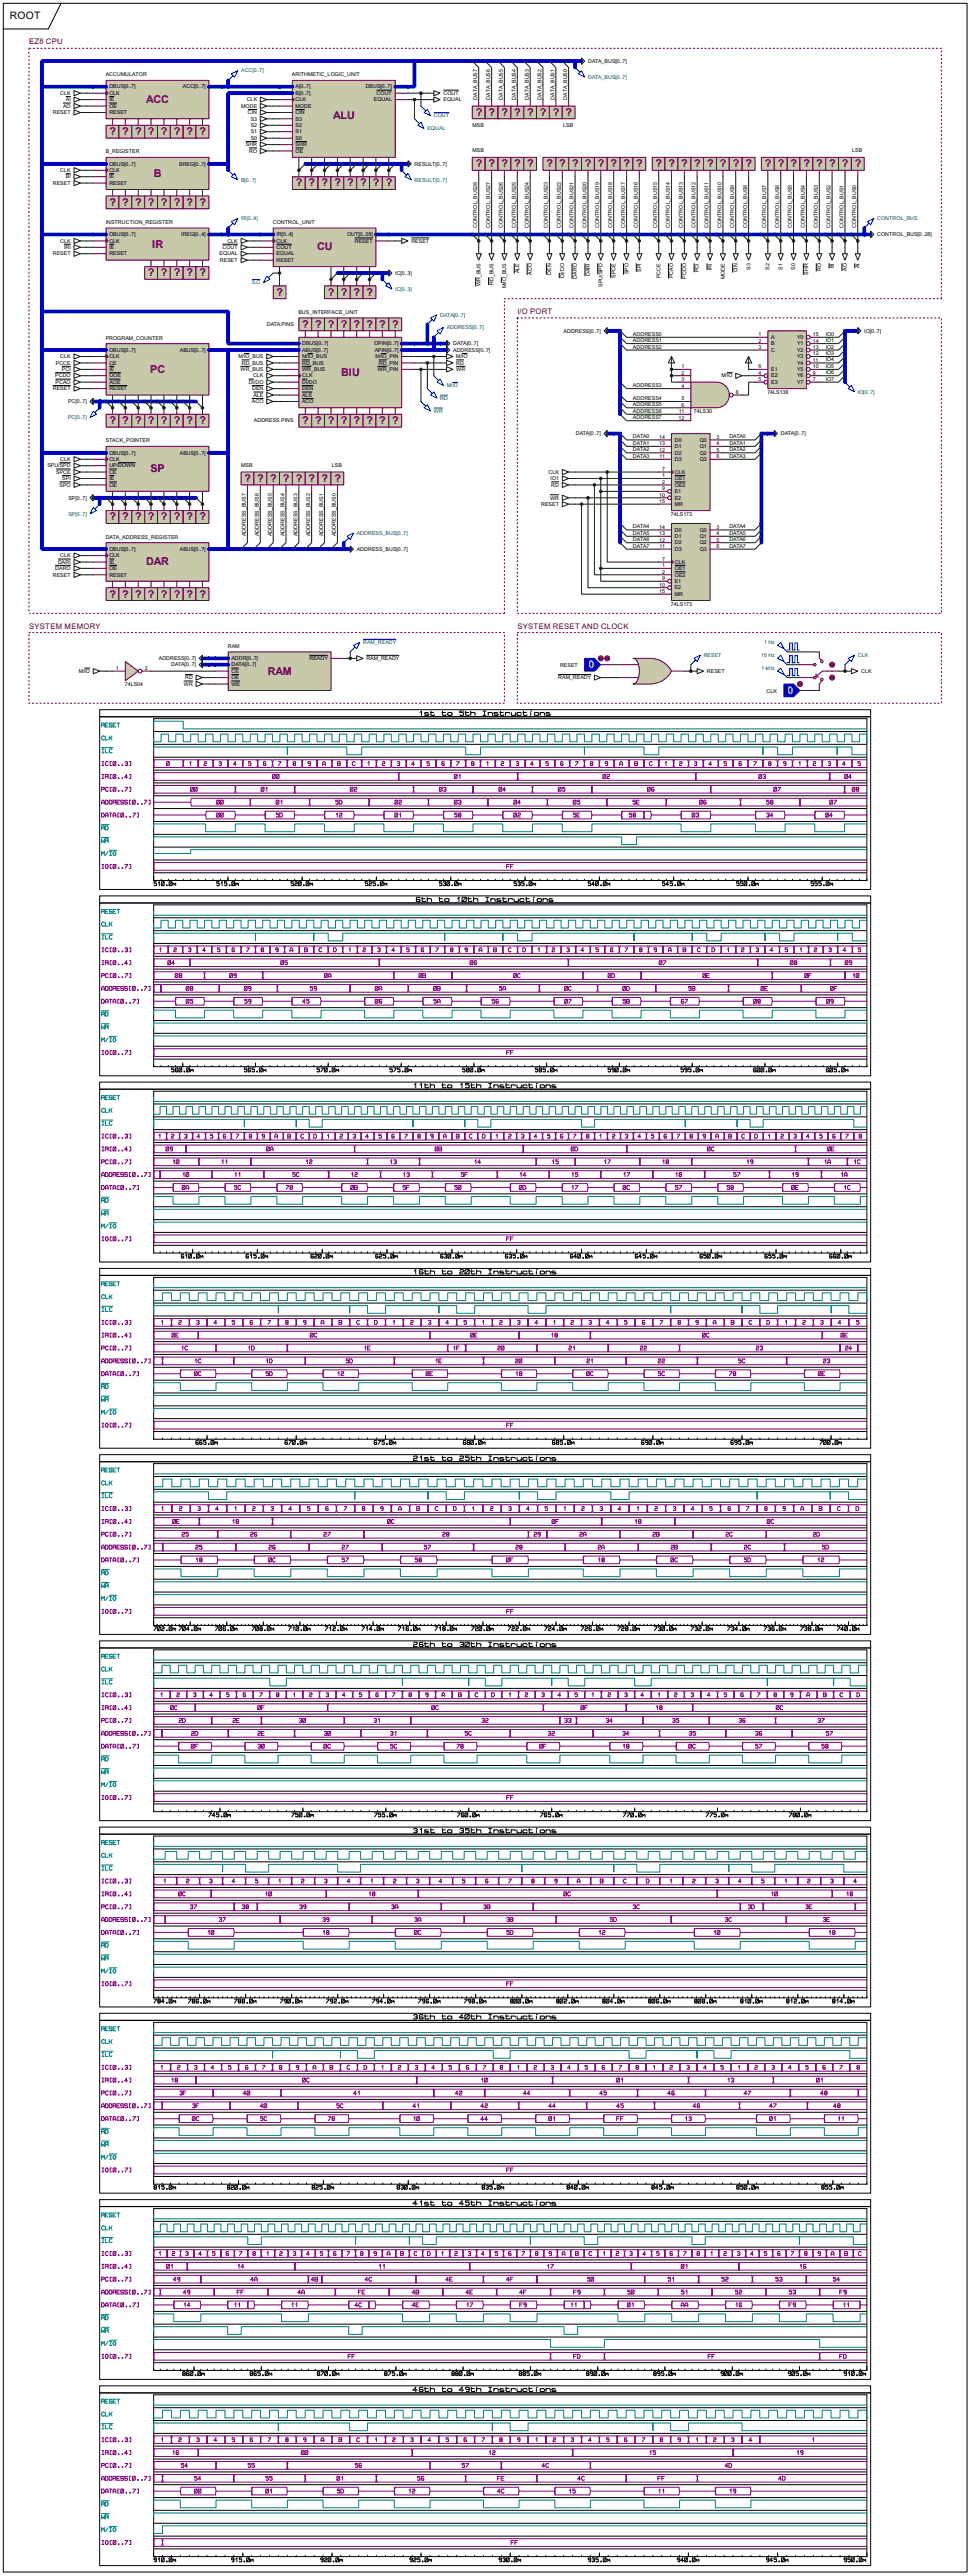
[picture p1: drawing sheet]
<svg xmlns="http://www.w3.org/2000/svg" width="383mm" height="1018mm" viewBox="0 0 383 1018" stroke-linecap="round" stroke-linejoin="round" font-family="sans-serif">
<defs><g id="words">
<g font-size="4.8" fill="#800000">
<text x="57.8" y="40.6">ACC</text>
<text x="131.7" y="47.1">ALU</text>
<text x="188" y="45.9">?</text>
<text x="193.2" y="45.9">?</text>
<text x="198.2" y="45.9">?</text>
<text x="203.3" y="45.9">?</text>
<text x="208.4" y="45.9">?</text>
<text x="213.5" y="45.9">?</text>
<text x="218.6" y="45.9">?</text>
<text x="223.6" y="45.9">?</text>
<text x="43.3" y="53.4">?</text>
<text x="48.4" y="53.4">?</text>
<text x="53.5" y="53.4">?</text>
<text x="58.5" y="53.4">?</text>
<text x="63.6" y="53.4">?</text>
<text x="68.7" y="53.4">?</text>
<text x="73.8" y="53.4">?</text>
<text x="78.9" y="53.4">?</text>
<text x="60.8" y="69.9">B</text>
<text x="188" y="66.1">?</text>
<text x="193.2" y="66.1">?</text>
<text x="198.2" y="66.1">?</text>
<text x="203.3" y="66.1">?</text>
<text x="208.4" y="66.1">?</text>
<text x="216" y="66.1">?</text>
<text x="221.1" y="66.1">?</text>
<text x="226.2" y="66.1">?</text>
<text x="231.3" y="66.1">?</text>
<text x="236.3" y="66.1">?</text>
<text x="241.4" y="66.1">?</text>
<text x="246.5" y="66.1">?</text>
<text x="251.6" y="66.1">?</text>
<text x="259.2" y="66.1">?</text>
<text x="264.3" y="66.1">?</text>
<text x="269.4" y="66.1">?</text>
<text x="274.4" y="66.1">?</text>
<text x="279.5" y="66.1">?</text>
<text x="284.6" y="66.1">?</text>
<text x="289.7" y="66.1">?</text>
<text x="294.8" y="66.1">?</text>
<text x="302.4" y="66.1">?</text>
<text x="307.5" y="66.1">?</text>
<text x="312.5" y="66.1">?</text>
<text x="317.6" y="66.1">?</text>
<text x="322.7" y="66.1">?</text>
<text x="327.8" y="66.1">?</text>
<text x="332.9" y="66.1">?</text>
<text x="337.9" y="66.1">?</text>
<text x="117" y="73.8">?</text>
<text x="122" y="73.8">?</text>
<text x="127.1" y="73.8">?</text>
<text x="132.2" y="73.8">?</text>
<text x="137.3" y="73.8">?</text>
<text x="142.4" y="73.8">?</text>
<text x="147.4" y="73.8">?</text>
<text x="152.5" y="73.8">?</text>
<text x="43.3" y="81.4">?</text>
<text x="48.4" y="81.4">?</text>
<text x="53.5" y="81.4">?</text>
<text x="58.5" y="81.4">?</text>
<text x="63.6" y="81.4">?</text>
<text x="68.7" y="81.4">?</text>
<text x="73.8" y="81.4">?</text>
<text x="78.9" y="81.4">?</text>
<text x="60.2" y="97.9">IR</text>
<text x="125.3" y="99.1">CU</text>
<text x="58.5" y="109.4">?</text>
<text x="63.6" y="109.4">?</text>
<text x="68.7" y="109.4">?</text>
<text x="73.8" y="109.4">?</text>
<text x="78.9" y="109.4">?</text>
<text x="109.3" y="116.9">?</text>
<text x="129.7" y="116.9">?</text>
<text x="134.7" y="116.9">?</text>
<text x="139.8" y="116.9">?</text>
<text x="144.9" y="116.9">?</text>
<text x="119.5" y="129.6">?</text>
<text x="124.6" y="129.6">?</text>
<text x="129.7" y="129.6">?</text>
<text x="134.7" y="129.6">?</text>
<text x="139.8" y="129.6">?</text>
<text x="144.9" y="129.6">?</text>
<text x="150" y="129.6">?</text>
<text x="155.1" y="129.6">?</text>
<text x="59.4" y="147.5">PC</text>
<text x="134.8" y="148.7">BIU</text>
<text x="43.3" y="167.7">?</text>
<text x="48.4" y="167.7">?</text>
<text x="53.5" y="167.7">?</text>
<text x="58.5" y="167.7">?</text>
<text x="63.6" y="167.7">?</text>
<text x="68.7" y="167.7">?</text>
<text x="73.8" y="167.7">?</text>
<text x="78.9" y="167.7">?</text>
<text x="119.5" y="167.7">?</text>
<text x="124.6" y="167.7">?</text>
<text x="129.7" y="167.7">?</text>
<text x="134.7" y="167.7">?</text>
<text x="139.8" y="167.7">?</text>
<text x="144.9" y="167.7">?</text>
<text x="150" y="167.7">?</text>
<text x="155.1" y="167.7">?</text>
<text x="59.5" y="186.8">SP</text>
<text x="96.6" y="190.6">?</text>
<text x="101.7" y="190.6">?</text>
<text x="106.8" y="190.6">?</text>
<text x="111.9" y="190.6">?</text>
<text x="117" y="190.6">?</text>
<text x="122" y="190.6">?</text>
<text x="127.1" y="190.6">?</text>
<text x="132.2" y="190.6">?</text>
<text x="43.3" y="205.8">?</text>
<text x="48.4" y="205.8">?</text>
<text x="53.5" y="205.8">?</text>
<text x="58.5" y="205.8">?</text>
<text x="63.6" y="205.8">?</text>
<text x="68.7" y="205.8">?</text>
<text x="73.8" y="205.8">?</text>
<text x="78.9" y="205.8">?</text>
<text x="57.8" y="223.5">DAR</text>
<text x="43.3" y="236.4">?</text>
<text x="48.4" y="236.4">?</text>
<text x="53.5" y="236.4">?</text>
<text x="58.5" y="236.4">?</text>
<text x="63.6" y="236.4">?</text>
<text x="68.7" y="236.4">?</text>
<text x="73.8" y="236.4">?</text>
<text x="78.9" y="236.4">?</text>
<text x="105.9" y="266.8">RAM</text>
</g>
<g font-size="4.8" fill="#c0c0c0">
<text x="232.6" y="264.3">0</text>
<text x="311.4" y="274.5">0</text>
</g>
<text font-size="4.6" x="3.9" y="7.5">ROOT</text>
<g font-size="3.4" fill="#800000">
<text x="11.5" y="17.6">EZ8 CPU</text>
<text x="204.6" y="124.3">I/O PORT</text>
<text x="11.5" y="248.8">SYSTEM MEMORY</text>
<text x="204.6" y="248.8">SYSTEM RESET AND CLOCK</text>
</g>
<g font-size="2.4" fill="#0000c0">
<text x="95.3" y="28.7">ACC[0..7]</text>
<text x="232.5" y="31.2">DATA_BUS[0..7]</text>
<text x="171.5" y="46.4">COUT</text>
<text x="169" y="51.5">EQUAL</text>
<text x="95.3" y="71.8">B[0..7]</text>
<text x="163.9" y="71.8">RESULT[0..7]</text>
<text x="95.3" y="87.1">IR[0..4]</text>
<text x="346.8" y="87.1">CONTROL_BUS</text>
<text x="99.6" y="112.5">ILC</text>
<text x="156.3" y="115">IC[0..3]</text>
<text x="174" y="125.2">DATA[0..7]</text>
<text x="176.6" y="130.3">ADDRESS[0..7]</text>
<text x="176.6" y="153.1">M/IO</text>
<text x="339.1" y="155.7">IO[0..7]</text>
<text x="174" y="158.2">RD</text>
<text x="26.9" y="165.8">PC[0..7]</text>
<text x="171.5" y="163.3">WR</text>
<text x="27" y="203.9">SP[0..7]</text>
<text x="141" y="211.6">ADDRESS_BUS[0..7]</text>
<text x="143.6" y="254.7">RAM_READY</text>
<text x="302.1" y="254.7">1 Hz</text>
<text x="278.2" y="259.8">RESET</text>
<text x="300.9" y="259.8">10 Hz</text>
<text x="339.1" y="259.8">CLK</text>
<text x="301" y="264.9">1 kHz</text>
</g>
<g font-size="2.4">
<text x="232.5" y="24.8">DATA_BUS[0..7]</text>
<text x="41.8" y="30.2">ACCUMULATOR</text>
<text x="43.2" y="35">DBUS[0..7]</text>
<text x="72.3" y="35">ACC[0..7]</text>
<text x="115.4" y="30.2">ARITHMETIC_LOGIC_UNIT</text>
<text x="116.9" y="35">A[0..7]</text>
<text x="144.6" y="35">DBUS[0..7]</text>
<text x="23.8" y="37.5">CLK</text>
<text x="26" y="40.1">AI</text>
<text x="43.2" y="40.1">IE</text>
<text x="43.2" y="37.5">CLK</text>
<text x="97.5" y="40.1">CLK</text>
<text x="116.9" y="37.5">B[0..7]</text>
<text x="116.9" y="40.1">CLK</text>
<text x="147.8" y="40.1">EQUAL</text>
<text x="148.9" y="37.5">COUT</text>
<text x="175.3" y="37.5">COUT</text>
<text x="175.3" y="40.1">EQUAL</text>
<text x="188.7" y="39.4" transform="rotate(-90 188.7 39.4)">DATA_BUS7</text>
<text x="193.8" y="39.4" transform="rotate(-90 193.8 39.4)">DATA_BUS6</text>
<text x="198.8" y="39.4" transform="rotate(-90 198.8 39.4)">DATA_BUS5</text>
<text x="203.9" y="39.4" transform="rotate(-90 203.9 39.4)">DATA_BUS4</text>
<text x="209" y="39.4" transform="rotate(-90 209 39.4)">DATA_BUS3</text>
<text x="214.1" y="39.4" transform="rotate(-90 214.1 39.4)">DATA_BUS2</text>
<text x="219.2" y="39.4" transform="rotate(-90 219.2 39.4)">DATA_BUS1</text>
<text x="224.2" y="39.4" transform="rotate(-90 224.2 39.4)">DATA_BUS0</text>
<text x="20.9" y="45.2">RESET</text>
<text x="24.9" y="42.7">AO</text>
<text x="43.2" y="42.7">OE</text>
<text x="43.2" y="45.2">RESET</text>
<text x="95.4" y="42.7">MODE</text>
<text x="98" y="45.2">CIN</text>
<text x="99.1" y="47.7">S3</text>
<text x="116.9" y="45.2">CIN</text>
<text x="116.9" y="42.7">MODE</text>
<text x="116.9" y="47.7">S3</text>
<text x="99.1" y="50.2">S2</text>
<text x="99.1" y="52.8">S1</text>
<text x="116.9" y="50.2">S2</text>
<text x="116.9" y="52.8">S1</text>
<text x="186.8" y="50.4">MSB</text>
<text x="222.6" y="50.4">LSB</text>
<text x="97.2" y="57.9">SHR</text>
<text x="99.1" y="55.4">S0</text>
<text x="116.9" y="55.4">S0</text>
<text x="116.9" y="57.9">SHR</text>
<text x="41.8" y="60.6">B_REGISTER</text>
<text x="43.2" y="65.5">DBUS[0..7]</text>
<text x="70.8" y="65.5">BREG[0..7]</text>
<text x="98.5" y="60.4">RO</text>
<text x="116.9" y="60.4">OE</text>
<text x="163.9" y="65.5">RESULT[0..7]</text>
<text x="186.8" y="60.2">MSB</text>
<text x="336.9" y="60.2">LSB</text>
<text x="23.8" y="68.1">CLK</text>
<text x="26" y="70.6">BI</text>
<text x="43.2" y="70.6">IE</text>
<text x="43.2" y="68.1">CLK</text>
<text x="20.9" y="73.1">RESET</text>
<text x="43.2" y="73.1">RESET</text>
<text x="41.8" y="88.5">INSTRUCTION_REGISTER</text>
<text x="107.8" y="88.5">CONTROL_UNIT</text>
<text x="23.8" y="96">CLK</text>
<text x="43.2" y="93.5">DBUS[0..7]</text>
<text x="43.2" y="96">CLK</text>
<text x="71.7" y="93.5">IREG[0..4]</text>
<text x="89.9" y="96">CLK</text>
<text x="109.3" y="93.5">IR[0..4]</text>
<text x="109.3" y="96">CLK</text>
<text x="137.2" y="93.5">OUT[0..28]</text>
<text x="140.3" y="96">RESET</text>
<text x="162.6" y="96">RESET</text>
<text x="188.7" y="90.2" transform="rotate(-90 188.7 90.2)">CONTROL_BUS28</text>
<text x="193.8" y="90.2" transform="rotate(-90 193.8 90.2)">CONTROL_BUS27</text>
<text x="198.8" y="90.2" transform="rotate(-90 198.8 90.2)">CONTROL_BUS26</text>
<text x="203.9" y="90.2" transform="rotate(-90 203.9 90.2)">CONTROL_BUS25</text>
<text x="209" y="90.2" transform="rotate(-90 209 90.2)">CONTROL_BUS24</text>
<text x="216.6" y="90.2" transform="rotate(-90 216.6 90.2)">CONTROL_BUS23</text>
<text x="221.7" y="90.2" transform="rotate(-90 221.7 90.2)">CONTROL_BUS22</text>
<text x="226.8" y="90.2" transform="rotate(-90 226.8 90.2)">CONTROL_BUS21</text>
<text x="231.9" y="90.2" transform="rotate(-90 231.9 90.2)">CONTROL_BUS20</text>
<text x="236.9" y="90.2" transform="rotate(-90 236.9 90.2)">CONTROL_BUS19</text>
<text x="242" y="90.2" transform="rotate(-90 242 90.2)">CONTROL_BUS18</text>
<text x="247.1" y="90.2" transform="rotate(-90 247.1 90.2)">CONTROL_BUS17</text>
<text x="252.2" y="90.2" transform="rotate(-90 252.2 90.2)">CONTROL_BUS16</text>
<text x="259.8" y="90.2" transform="rotate(-90 259.8 90.2)">CONTROL_BUS15</text>
<text x="264.9" y="90.2" transform="rotate(-90 264.9 90.2)">CONTROL_BUS14</text>
<text x="270" y="90.2" transform="rotate(-90 270 90.2)">CONTROL_BUS13</text>
<text x="275" y="90.2" transform="rotate(-90 275 90.2)">CONTROL_BUS12</text>
<text x="280.1" y="90.2" transform="rotate(-90 280.1 90.2)">CONTROL_BUS11</text>
<text x="285.2" y="90.2" transform="rotate(-90 285.2 90.2)">CONTROL_BUS10</text>
<text x="290.3" y="90.2" transform="rotate(-90 290.3 90.2)">CONTROL_BUS9</text>
<text x="295.4" y="90.2" transform="rotate(-90 295.4 90.2)">CONTROL_BUS8</text>
<text x="303" y="90.2" transform="rotate(-90 303 90.2)">CONTROL_BUS7</text>
<text x="308.1" y="90.2" transform="rotate(-90 308.1 90.2)">CONTROL_BUS6</text>
<text x="313.1" y="90.2" transform="rotate(-90 313.1 90.2)">CONTROL_BUS5</text>
<text x="318.2" y="90.2" transform="rotate(-90 318.2 90.2)">CONTROL_BUS4</text>
<text x="323.3" y="90.2" transform="rotate(-90 323.3 90.2)">CONTROL_BUS3</text>
<text x="328.4" y="90.2" transform="rotate(-90 328.4 90.2)">CONTROL_BUS2</text>
<text x="333.5" y="90.2" transform="rotate(-90 333.5 90.2)">CONTROL_BUS1</text>
<text x="338.5" y="90.2" transform="rotate(-90 338.5 90.2)">CONTROL_BUS0</text>
<text x="346.8" y="93.5">CONTROL_BUS[0..28]</text>
<text x="20.9" y="101">RESET</text>
<text x="25.3" y="98.5">IRI</text>
<text x="43.2" y="98.5">IE</text>
<text x="43.2" y="101">RESET</text>
<text x="86.8" y="101">EQUAL</text>
<text x="87.9" y="98.5">COUT</text>
<text x="109.3" y="101">EQUAL</text>
<text x="109.3" y="98.5">COUT</text>
<text x="86.9" y="103.6">RESET</text>
<text x="109.3" y="103.6">RESET</text>
<text x="253.5" y="107.5" transform="rotate(-90 253.5 107.5)">SPI</text>
<text x="276.3" y="107.6" transform="rotate(-90 276.3 107.6)">PCI</text>
<text x="281.4" y="106.8" transform="rotate(-90 281.4 106.8)">IRI</text>
<text x="291.6" y="107.8" transform="rotate(-90 291.6 107.8)">CIN</text>
<text x="296.7" y="106.7" transform="rotate(-90 296.7 106.7)">S3</text>
<text x="304.2" y="106.7" transform="rotate(-90 304.2 106.7)">S2</text>
<text x="309.4" y="106.7" transform="rotate(-90 309.4 106.7)">S1</text>
<text x="314.4" y="106.7" transform="rotate(-90 314.4 106.7)">S0</text>
<text x="324.6" y="107.3" transform="rotate(-90 324.6 107.3)">RO</text>
<text x="329.7" y="106.1" transform="rotate(-90 329.7 106.1)">BI</text>
<text x="334.8" y="107.2" transform="rotate(-90 334.8 107.2)">AO</text>
<text x="339.8" y="106.1" transform="rotate(-90 339.8 106.1)">AI</text>
<text x="156.3" y="108.7">IC[0..3]</text>
<text x="190" y="113.2" transform="rotate(-90 190 113.2)">WR_BUS</text>
<text x="195.1" y="112.7" transform="rotate(-90 195.1 112.7)">RD_BUS</text>
<text x="205.2" y="108.1" transform="rotate(-90 205.2 108.1)">ALE</text>
<text x="210.3" y="108.7" transform="rotate(-90 210.3 108.7)">ACO</text>
<text x="217.9" y="108.6" transform="rotate(-90 217.9 108.6)">DEN</text>
<text x="223" y="110" transform="rotate(-90 223 110)">DI/DO</text>
<text x="228.1" y="110.3" transform="rotate(-90 228.1 110.3)">DARO</text>
<text x="233.2" y="109.2" transform="rotate(-90 233.2 109.2)">DARI</text>
<text x="238.2" y="113.4" transform="rotate(-90 238.2 113.4)">SPU/SPD</text>
<text x="243.3" y="109.9" transform="rotate(-90 243.3 109.9)">SPCE</text>
<text x="248.4" y="108.6" transform="rotate(-90 248.4 108.6)">SPO</text>
<text x="261.1" y="110" transform="rotate(-90 261.1 110)">PCCE</text>
<text x="266.2" y="110.1" transform="rotate(-90 266.2 110.1)">PCAO</text>
<text x="271.3" y="110.3" transform="rotate(-90 271.3 110.3)">PCDO</text>
<text x="286.5" y="110.4" transform="rotate(-90 286.5 110.4)">MODE</text>
<text x="319.5" y="108.6" transform="rotate(-90 319.5 108.6)">SHR</text>
<text x="200.1" y="114.1" transform="rotate(-90 200.1 114.1)">M/IO_BUS</text>
<text x="118" y="124.1">BUS_INTERFACE_UNIT</text>
<text x="105.5" y="129">DATA PINS</text>
<text x="222.8" y="131.6">ADDRESS[0..7]</text>
<text x="341.7" y="131.6">IO[0..7]</text>
<text x="41.8" y="134.3">PROGRAM_COUNTER</text>
<text x="119.4" y="136.6">DBUS[0..7]</text>
<text x="148" y="136.6">DPIN[0..7]</text>
<text x="179.1" y="136.6">DATA[0..7]</text>
<text x="250.2" y="132.8">ADDRESS0</text>
<text x="250.2" y="135.3">ADDRESS1</text>
<text x="250.2" y="137.8">ADDRESS2</text>
<text x="299.9" y="133">1</text>
<text x="299.9" y="135.5">2</text>
<text x="304.9" y="134.1">A</text>
<text x="304.9" y="136.6">B</text>
<text x="315.1" y="134.1">Y0</text>
<text x="315.1" y="136.6">Y1</text>
<text x="321.4" y="133">15</text>
<text x="321.4" y="135.5">14</text>
<text x="326.4" y="137.8">IO2</text>
<text x="326.4" y="135.3">IO1</text>
<text x="326.4" y="132.8">IO0</text>
<text x="23.8" y="141.7">CLK</text>
<text x="43.2" y="139.1">DBUS[0..7]</text>
<text x="43.2" y="141.7">CLK</text>
<text x="71.1" y="139.1">ABUS[0..7]</text>
<text x="94.2" y="141.7">M/IO_BUS</text>
<text x="119.4" y="139.1">ABUS[0..7]</text>
<text x="119.4" y="141.7">M/IO_BUS</text>
<text x="148.1" y="139.1">APIN[0..7]</text>
<text x="148.4" y="141.7">M/IO_PIN</text>
<text x="179.1" y="139.1">ADDRESS[0..7]</text>
<text x="180.4" y="141.7">M/IO</text>
<text x="299.9" y="138">3</text>
<text x="304.9" y="139.1">C</text>
<text x="315.1" y="139.1">Y2</text>
<text x="315.1" y="141.7">Y3</text>
<text x="321.4" y="138">13</text>
<text x="321.4" y="140.6">12</text>
<text x="321.4" y="143.2">11</text>
<text x="326.4" y="143">IO4</text>
<text x="326.4" y="140.4">IO3</text>
<text x="21.8" y="149.3">PCDO</text>
<text x="22.1" y="144.3">PCCE</text>
<text x="24.5" y="146.8">PCI</text>
<text x="43.2" y="146.8">IE</text>
<text x="43.2" y="149.3">DOE</text>
<text x="43.2" y="144.3">CE</text>
<text x="95.1" y="146.8">WR_BUS</text>
<text x="95.6" y="144.3">RD_BUS</text>
<text x="100" y="149.3">CLK</text>
<text x="119.4" y="146.8">WR_BUS</text>
<text x="119.4" y="144.3">RD_BUS</text>
<text x="119.4" y="149.3">CLK</text>
<text x="149.3" y="146.8">WR_PIN</text>
<text x="149.8" y="144.3">RD_PIN</text>
<text x="180.4" y="144.3">RD</text>
<text x="180.4" y="146.8">WR</text>
<text x="269.4" y="145.7">1</text>
<text x="269.4" y="148.2">2</text>
<text x="285.2" y="149.3">M/IO</text>
<text x="299.9" y="145.7">6</text>
<text x="299.9" y="148.2">4</text>
<text x="304.9" y="146.8">E1</text>
<text x="304.9" y="149.3">E2</text>
<text x="315.1" y="144.3">Y4</text>
<text x="315.1" y="146.8">Y5</text>
<text x="315.1" y="149.3">Y6</text>
<text x="321.4" y="145.7">10</text>
<text x="321.4" y="148.2">9</text>
<text x="326.4" y="148">IO6</text>
<text x="326.4" y="145.5">IO5</text>
<text x="20.9" y="154.4">RESET</text>
<text x="22" y="151.8">PCAO</text>
<text x="43.2" y="154.4">RESET</text>
<text x="43.2" y="151.8">AOE</text>
<text x="98.3" y="151.8">DI/DO</text>
<text x="99.7" y="154.4">DEN</text>
<text x="119.4" y="151.8">DI/DO</text>
<text x="119.4" y="154.4">DEN</text>
<text x="250.2" y="153.1">ADDRESS3</text>
<text x="269.4" y="150.7">3</text>
<text x="269.4" y="153.3">4</text>
<text x="290.9" y="155.9">8</text>
<text x="299.9" y="150.7">5</text>
<text x="303.4" y="155.8">74LS138</text>
<text x="304.9" y="151.8">E3</text>
<text x="315.1" y="151.8">Y7</text>
<text x="321.4" y="150.7">7</text>
<text x="326.4" y="150.5">IO7</text>
<text x="26.9" y="159.5">PC[0..7]</text>
<text x="99.6" y="159.5">ACO</text>
<text x="100.2" y="157">ALE</text>
<text x="119.4" y="159.5">ACO</text>
<text x="119.4" y="157">ALE</text>
<text x="250.2" y="158.2">ADDRESS4</text>
<text x="250.2" y="160.7">ADDRESS5</text>
<text x="269.4" y="158.4">5</text>
<text x="269.4" y="160.9">6</text>
<text x="100.4" y="167.1">ADDRESS PINS</text>
<text x="250.2" y="163.2">ADDRESS6</text>
<text x="250.2" y="165.8">ADDRESS7</text>
<text x="268.3" y="166">12</text>
<text x="268.4" y="163.4">11</text>
<text x="274.4" y="163.4">74LS30</text>
<text x="227.6" y="172.2">DATA[0..7]</text>
<text x="250.2" y="173.4">DATA0</text>
<text x="260.6" y="173.6">14</text>
<text x="283.3" y="173.6">3</text>
<text x="288.3" y="173.4">DATA0</text>
<text x="308.7" y="172.2">DATA[0..7]</text>
<text x="41.8" y="174.9">STACK_POINTER</text>
<text x="43.2" y="179.8">DBUS[0..7]</text>
<text x="71.1" y="179.8">ABUS[0..7]</text>
<text x="250.2" y="175.9">DATA1</text>
<text x="250.2" y="178.5">DATA2</text>
<text x="260.6" y="176.1">13</text>
<text x="260.6" y="178.7">12</text>
<text x="266.8" y="174.7">D0</text>
<text x="266.8" y="177.2">D1</text>
<text x="266.8" y="179.8">D2</text>
<text x="276.7" y="174.7">Q0</text>
<text x="276.7" y="177.2">Q1</text>
<text x="276.7" y="179.8">Q2</text>
<text x="283.3" y="176.1">4</text>
<text x="283.3" y="178.7">5</text>
<text x="288.3" y="178.5">DATA2</text>
<text x="288.3" y="175.9">DATA1</text>
<text x="18.7" y="184.9">SPU/SPD</text>
<text x="23.8" y="182.4">CLK</text>
<text x="43.2" y="182.4">CLK</text>
<text x="43.2" y="184.9">UP/DOWN</text>
<text x="95.4" y="184.7">MSB</text>
<text x="131.2" y="184.7">LSB</text>
<text x="250.2" y="181.1">DATA3</text>
<text x="260.8" y="181.3">11</text>
<text x="266.8" y="182.4">D3</text>
<text x="276.7" y="182.4">Q3</text>
<text x="283.3" y="181.3">6</text>
<text x="288.3" y="181.1">DATA3</text>
<text x="22.2" y="187.4">SPCE</text>
<text x="24.6" y="189.9">SPI</text>
<text x="43.2" y="189.9">IE</text>
<text x="43.2" y="187.4">CE</text>
<text x="216.9" y="187.4">CLK</text>
<text x="217.7" y="189.9">IO1</text>
<text x="261.8" y="186.3">7</text>
<text x="261.8" y="188.8">1</text>
<text x="261.8" y="191.4">2</text>
<text x="266.8" y="187.4">CLK</text>
<text x="266.8" y="189.9">OE1</text>
<text x="23.5" y="192.5">SPO</text>
<text x="27" y="197.6">SP[0..7]</text>
<text x="43.2" y="192.5">OE</text>
<text x="217.4" y="197.6">WR</text>
<text x="217.9" y="192.5">RD</text>
<text x="260.6" y="196.5">10</text>
<text x="261.8" y="194">9</text>
<text x="266.8" y="192.5">OE2</text>
<text x="266.8" y="195.1">E1</text>
<text x="266.8" y="197.6">E2</text>
<text x="213.9" y="200.1">RESET</text>
<text x="260.6" y="199">15</text>
<text x="266.8" y="200.1">MR</text>
<text x="250.2" y="209">DATA4</text>
<text x="260.6" y="209.2">14</text>
<text x="265.3" y="204">74LS173</text>
<text x="283.3" y="209.2">3</text>
<text x="288.3" y="209">DATA4</text>
<text x="41.8" y="213">DATA_ADDRESS_REGISTER</text>
<text x="97.2" y="212.1" transform="rotate(-90 97.2 212.1)">ADDRESS_BUS7</text>
<text x="102.3" y="212.1" transform="rotate(-90 102.3 212.1)">ADDRESS_BUS6</text>
<text x="107.4" y="212.1" transform="rotate(-90 107.4 212.1)">ADDRESS_BUS5</text>
<text x="112.5" y="212.1" transform="rotate(-90 112.5 212.1)">ADDRESS_BUS4</text>
<text x="117.6" y="212.1" transform="rotate(-90 117.6 212.1)">ADDRESS_BUS3</text>
<text x="122.6" y="212.1" transform="rotate(-90 122.6 212.1)">ADDRESS_BUS2</text>
<text x="127.7" y="212.1" transform="rotate(-90 127.7 212.1)">ADDRESS_BUS1</text>
<text x="132.8" y="212.1" transform="rotate(-90 132.8 212.1)">ADDRESS_BUS0</text>
<text x="250.2" y="211.5">DATA5</text>
<text x="250.2" y="214">DATA6</text>
<text x="260.6" y="211.7">13</text>
<text x="260.6" y="214.2">12</text>
<text x="266.8" y="210.3">D0</text>
<text x="266.8" y="212.8">D1</text>
<text x="266.8" y="215.3">D2</text>
<text x="276.7" y="210.3">Q0</text>
<text x="276.7" y="212.8">Q1</text>
<text x="276.7" y="215.3">Q2</text>
<text x="283.3" y="211.7">4</text>
<text x="283.3" y="214.2">5</text>
<text x="288.3" y="214">DATA6</text>
<text x="288.3" y="211.5">DATA5</text>
<text x="23.8" y="220.5">CLK</text>
<text x="43.2" y="217.9">DBUS[0..7]</text>
<text x="43.2" y="220.5">CLK</text>
<text x="71.1" y="217.9">ABUS[0..7]</text>
<text x="141" y="217.9">ADDRESS_BUS[0..7]</text>
<text x="250.2" y="216.6">DATA7</text>
<text x="260.8" y="216.8">11</text>
<text x="261.8" y="221.9">7</text>
<text x="266.8" y="217.9">D3</text>
<text x="276.7" y="217.9">Q3</text>
<text x="283.3" y="216.8">6</text>
<text x="288.3" y="216.6">DATA7</text>
<text x="21.8" y="225.5">DARO</text>
<text x="22.9" y="223">DARI</text>
<text x="43.2" y="225.5">OE</text>
<text x="43.2" y="223">IE</text>
<text x="261.8" y="224.4">1</text>
<text x="261.8" y="226.9">2</text>
<text x="266.8" y="223">CLK</text>
<text x="266.8" y="225.5">OE1</text>
<text x="20.9" y="228">RESET</text>
<text x="43.2" y="228">RESET</text>
<text x="260.6" y="232.1">10</text>
<text x="261.8" y="229.5">9</text>
<text x="266.8" y="228">OE2</text>
<text x="266.8" y="230.6">E1</text>
<text x="266.8" y="233.2">E2</text>
<text x="260.6" y="234.6">15</text>
<text x="265.3" y="239.6">74LS173</text>
<text x="266.8" y="235.7">MR</text>
<text x="90" y="256.2">RAM</text>
<text x="62.8" y="261.1">ADDRESS[0..7]</text>
<text x="67.6" y="263.6">DATA[0..7]</text>
<text x="91.5" y="261.1">ADDR[0..7]</text>
<text x="91.5" y="263.6">DATA[0..7]</text>
<text x="122.3" y="261.1">READY</text>
<text x="144.8" y="261.1">RAM_READY</text>
<text x="221.4" y="263.8">RESET</text>
<text x="31.2" y="266.1">M/IO</text>
<text x="45.9" y="265">1</text>
<text x="57.2" y="265">2</text>
<text x="73.2" y="268.7">RD</text>
<text x="91.5" y="266.1">CE</text>
<text x="91.5" y="268.7">OE</text>
<text x="220.7" y="268.7">RAM_READY</text>
<text x="279.5" y="266.1">RESET</text>
<text x="340.4" y="266.1">CLK</text>
<text x="49.4" y="271.4">74LS04</text>
<text x="72.7" y="271.3">WR</text>
<text x="91.5" y="271.3">WE</text>
<text x="303" y="274">CLK</text>
</g>
</g></defs>
<path d="M222.3 24.2h5.1v2.5M16.6 92.8v45.7M16.6 123.2h73.6v12.7h22.9M135.9 214.7v2.5h-5" fill="none" stroke="#0000c0" stroke-width="1.5"/>
<circle cx="135.9" cy="217.2" r=".75" fill="#0000c0"/>
<path d="M163.9 24.2h-147.3v10.1M163.9 24.2v10.1h-2.6M163.9 24.2h27.9M341.7 90.2v2.6h-5.1M90.2 179.1v38.1M87.7 217.2h43.2" fill="none" stroke="#0000c0" stroke-width="1.5"/>
<circle cx="341.7" cy="92.8" r=".75" fill="#0000c0"/>
<g fill="none" stroke="#0000c0" stroke-width="1.5">
<path d="M36.9 34.3h-20.3v58.5h20.3M16.6 64.8h20.3M153.7 92.8h182.9M148.6 108h2.6v2.5M36.9 138.5h-20.3v40.6M87.7 138.5h25.4M90.2 138.5v40.6h-2.5M163.9 138.5h10.1M163.9 135.9h10.1M169 128.3v7.6M171.5 133.4v5.1M245.2 135.9v28"/>
<path d="M336.6 130.9h-2.5v20.3M39.4 158.8h38.1M16.6 179.1v38.1h20.3M16.6 179.1h20.3M39.4 196.9h38.1"/>
</g>
<circle cx="151.2" cy="108" r=".75" fill="#0000c0"/>
<path d="M156.3 64.8h2.5v2.6" fill="none" stroke="#0000c0" stroke-width="1.5"/>
<circle cx="158.8" cy="64.8" r=".75" fill="#0000c0"/>
<g fill="none" stroke="#0000c0" stroke-width="1.5">
<path d="M87.7 34.3h22.8M90.2 31.8v2.5M110.5 36.9h-20.3v27.9M87.7 64.8h2.5M90.2 64.8v2.6M120.7 64.8h35.6M87.7 92.8h15.2M90.2 90.2v2.6M133.4 108h15.2M242.6 130.9h2.6v5M242.6 171.5h2.6v43.2M303.6 171.5h-2.6v43.2"/>
<path d="M39.4 196.9v2.5M82.6 262.9h2.5M82.6 260.4h2.5"/>
</g>
<circle cx="39.4" cy="196.9" r=".75" fill="#0000c0"/>
<path d="M39.4 158.8v2.5" fill="none" stroke="#0000c0" stroke-width="1.5"/>
<circle cx="39.4" cy="158.8" r=".75" fill="#0000c0"/>
<path d="M191.8 24.2h30.5" fill="none" stroke="#0000c0" stroke-width="1.5"/>
<g fill="none" stroke="#004000" stroke-width=".4">
<path d="M110.5 148.6h2.6M110.5 141h2.6M110.5 143.6h2.6M110.5 146.1h2.6M110.5 151.2h2.6M110.5 153.7h2.6M110.5 156.3h2.6M110.5 158.8h2.6M34.3 181.7h2.6M34.3 189.3h2.6M34.3 184.2h2.6M34.3 186.7h2.6"/>
<path d="M34.3 191.8h2.6M34.3 219.8h2.6M34.3 222.3h2.6M34.3 224.8h2.6"/>
</g>
<g fill="#004000">
<circle cx="120.7" cy="161.3" r=".2"/>
<circle cx="125.8" cy="161.3" r=".2"/>
<circle cx="130.9" cy="161.3" r=".2"/>
<circle cx="135.9" cy="161.3" r=".2"/>
<circle cx="141" cy="161.3" r=".2"/>
<circle cx="146.1" cy="161.3" r=".2"/>
<circle cx="151.2" cy="161.3" r=".2"/>
<circle cx="156.3" cy="161.3" r=".2"/>
</g>
<g fill="none" stroke="#004000" stroke-width=".4">
<path d="M34.3 39.4h2.6M34.3 36.9h2.6M191.8 24.2l2.6 2.5v12.7M196.9 24.2l2.5 2.5v12.7M202 24.2l2.5 2.5v12.7M207.1 24.2l2.5 2.5v12.7M212.1 24.2l2.6 2.5v12.7M217.2 24.2l2.6 2.5v12.7M222.3 24.2l2.5 2.5v12.7M34.3 42h2.6M34.3 44.5h2.6M34.3 69.9h2.6"/>
<path d="M34.3 72.4h2.6M34.3 67.4h2.6M34.3 141h2.6M34.3 153.7h2.6M34.3 146.1h2.6M34.3 143.6h2.6M34.3 151.2h2.6M34.3 148.6h2.6M163.9 141h10.1M163.9 146.1h10.1M163.9 143.6h10.1M166.4 146.1v12.7"/>
<path d="M169 143.6v10.1M171.5 141v7.6M34.3 227.4h2.6"/>
</g>
<g fill="#004000">
<circle cx="59.7" cy="102.9" r=".2"/>
<circle cx="64.8" cy="102.9" r=".2"/>
<circle cx="69.9" cy="102.9" r=".2"/>
<circle cx="75" cy="102.9" r=".2"/>
<circle cx="80.1" cy="102.9" r=".2"/>
</g>
<g fill="none" stroke="#004000" stroke-width=".4">
<path d="M108 39.4h2.5M108 54.7h2.5M108 49.6h2.5M108 52.1h2.5M108 44.5h2.5M108 42h2.5M108 47h2.5M108 57.2h2.5M108 59.7h2.5M34.3 97.8h2.6M34.3 95.3h2.6M100.4 97.8h2.5"/>
<path d="M100.4 95.3h2.5M153.7 95.3h2.6M34.3 100.4h2.6M100.4 100.4h2.5M100.4 102.9h2.5M245.2 130.9l2.5 2.5h50.8M245.2 133.4l2.5 2.5h50.8M245.2 135.9l2.5 2.6h50.8M296 148.6h2.5M245.2 171.5l2.5 2.5h12.7M245.2 174l2.5 2.6h12.7M245.2 176.6l2.5 2.5h12.7"/>
<path d="M245.2 179.1l2.5 2.6h12.7M301 179.1l-2.5 2.6h-12.7M301 176.6l-2.5 2.5h-12.7M301 174l-2.5 2.6h-12.7M301 171.5l-2.5 2.5h-12.7M245.2 207.1l2.5 2.5h12.7M245.2 209.6l2.5 2.5h12.7M245.2 212.1l2.5 2.6h12.7M245.2 214.7l2.5 2.5h12.7M301 214.7l-2.5 2.5h-12.7M301 212.1l-2.5 2.6h-12.7M301 209.6l-2.5 2.5h-12.7"/>
<path d="M301 207.1l-2.5 2.5h-12.7M82.6 268h2.5M82.6 270.6h2.5M240.1 268h5.1M242.6 262.9h2.6"/>
</g>
<circle cx="138.5" cy="260.4" r=".2" fill="#004000"/>
<path d="M161.3 36.9h7.7M161.3 39.4h7.7M163.9 39.4v7.6M166.4 36.9v5.1M151.2 64.8l-2.6 2.6M138.5 257.9v2.5h-2.6" fill="none" stroke="#004000" stroke-width=".4"/>
<circle cx="148.6" cy="67.4" r=".2" fill="#004000"/>
<path d="M148.6 62.3v5.1M156.3 64.8l-2.6 2.6" fill="none" stroke="#004000" stroke-width=".4"/>
<circle cx="153.7" cy="67.4" r=".2" fill="#004000"/>
<path d="M153.7 62.3v5.1M77.5 158.8l2.6 2.5" fill="none" stroke="#004000" stroke-width=".4"/>
<circle cx="80.1" cy="161.3" r=".2" fill="#004000"/>
<path d="M72.4 158.8l2.6 2.5M80.1 156.3v5" fill="none" stroke="#004000" stroke-width=".4"/>
<circle cx="75" cy="161.3" r=".2" fill="#004000"/>
<path d="M67.4 158.8l2.5 2.5M75 156.3v5" fill="none" stroke="#004000" stroke-width=".4"/>
<circle cx="69.9" cy="161.3" r=".2" fill="#004000"/>
<path d="M62.3 158.8l2.5 2.5M69.9 156.3v5" fill="none" stroke="#004000" stroke-width=".4"/>
<circle cx="64.8" cy="161.3" r=".2" fill="#004000"/>
<path d="M57.2 158.8l2.5 2.5M64.8 156.3v5" fill="none" stroke="#004000" stroke-width=".4"/>
<circle cx="59.7" cy="161.3" r=".2" fill="#004000"/>
<path d="M52.1 158.8l2.6 2.5M59.7 156.3v5" fill="none" stroke="#004000" stroke-width=".4"/>
<circle cx="54.7" cy="161.3" r=".2" fill="#004000"/>
<path d="M47 158.8l2.6 2.5M54.7 156.3v5" fill="none" stroke="#004000" stroke-width=".4"/>
<circle cx="49.6" cy="161.3" r=".2" fill="#004000"/>
<path d="M42 158.8l2.5 2.5M49.6 156.3v5" fill="none" stroke="#004000" stroke-width=".4"/>
<circle cx="44.5" cy="161.3" r=".2" fill="#004000"/>
<path d="M44.5 156.3v5M77.5 196.9l2.6 2.5" fill="none" stroke="#004000" stroke-width=".4"/>
<circle cx="80.1" cy="199.4" r=".2" fill="#004000"/>
<path d="M72.4 196.9l2.6 2.5M80.1 194.4v5" fill="none" stroke="#004000" stroke-width=".4"/>
<circle cx="75" cy="199.4" r=".2" fill="#004000"/>
<path d="M67.4 196.9l2.5 2.5M75 194.4v5" fill="none" stroke="#004000" stroke-width=".4"/>
<circle cx="69.9" cy="199.4" r=".2" fill="#004000"/>
<path d="M62.3 196.9l2.5 2.5M69.9 194.4v5" fill="none" stroke="#004000" stroke-width=".4"/>
<circle cx="64.8" cy="199.4" r=".2" fill="#004000"/>
<path d="M57.2 196.9l2.5 2.5M64.8 194.4v5" fill="none" stroke="#004000" stroke-width=".4"/>
<circle cx="59.7" cy="199.4" r=".2" fill="#004000"/>
<path d="M52.1 196.9l2.6 2.5M59.7 194.4v5" fill="none" stroke="#004000" stroke-width=".4"/>
<circle cx="54.7" cy="199.4" r=".2" fill="#004000"/>
<path d="M47 196.9l2.6 2.5M54.7 194.4v5" fill="none" stroke="#004000" stroke-width=".4"/>
<circle cx="49.6" cy="199.4" r=".2" fill="#004000"/>
<path d="M42 196.9l2.5 2.5M49.6 194.4v5" fill="none" stroke="#004000" stroke-width=".4"/>
<circle cx="44.5" cy="199.4" r=".2" fill="#004000"/>
<path d="M133.4 108l-2.5 2.5M44.5 194.4v5" fill="none" stroke="#004000" stroke-width=".4"/>
<circle cx="130.9" cy="110.5" r=".2" fill="#004000"/>
<path d="M130.9 105.5v5M138.5 108l-2.6 2.5" fill="none" stroke="#004000" stroke-width=".4"/>
<circle cx="135.9" cy="110.5" r=".2" fill="#004000"/>
<path d="M135.9 105.5v5M143.6 108l-2.6 2.5" fill="none" stroke="#004000" stroke-width=".4"/>
<circle cx="141" cy="110.5" r=".2" fill="#004000"/>
<path d="M141 105.5v5M148.6 108l-2.5 2.5" fill="none" stroke="#004000" stroke-width=".4"/>
<circle cx="146.1" cy="110.5" r=".2" fill="#004000"/>
<path d="M120.7 64.8l-2.5 2.6M146.1 105.5v5" fill="none" stroke="#004000" stroke-width=".4"/>
<circle cx="118.2" cy="67.4" r=".2" fill="#004000"/>
<path d="M118.2 62.3v5.1M125.8 64.8l-2.6 2.6" fill="none" stroke="#004000" stroke-width=".4"/>
<circle cx="123.2" cy="67.4" r=".2" fill="#004000"/>
<path d="M123.2 62.3v5.1M130.9 64.8l-2.6 2.6" fill="none" stroke="#004000" stroke-width=".4"/>
<circle cx="128.3" cy="67.4" r=".2" fill="#004000"/>
<path d="M128.3 62.3v5.1M135.9 64.8l-2.5 2.6" fill="none" stroke="#004000" stroke-width=".4"/>
<circle cx="133.4" cy="67.4" r=".2" fill="#004000"/>
<path d="M133.4 62.3v5.1M141 64.8l-2.5 2.6" fill="none" stroke="#004000" stroke-width=".4"/>
<circle cx="138.5" cy="67.4" r=".2" fill="#004000"/>
<path d="M138.5 62.3v5.1M146.1 64.8l-2.5 2.6" fill="none" stroke="#004000" stroke-width=".4"/>
<circle cx="143.6" cy="67.4" r=".2" fill="#004000"/>
<path d="M143.6 62.3v5.1" fill="none" stroke="#004000" stroke-width=".4"/>
<circle cx="273.1" cy="265.5" r=".2" fill="#004000"/>
<path d="M108 108h2.5M110.5 105.5v5M311.2 257.9h12.7M273.1 262.9v2.6h-2.5M311.2 262.9h5.1M321.4 273.1h2.5M334.1 262.9v2.6" fill="none" stroke="#004000" stroke-width=".4"/>
<circle cx="334.1" cy="265.5" r=".2" fill="#004000"/>
<path d="M265.5 146.1h2.5M296 146.1h2.5M298.5 151.2h-2.5v5.1h-2.6M311.2 268h5.1M331.5 265.5h2.6" fill="none" stroke="#004000" stroke-width=".4"/>
<circle cx="265.5" cy="146.1" r=".2" fill="#004000"/>
<g fill="none" stroke="#004000" stroke-width=".4">
<path d="M186.7 24.2l2.6 2.5v12.7M189.3 69.9v27.9M194.4 69.9v27.9M199.4 69.9v27.9M204.5 69.9v27.9M209.6 69.9v27.9M217.2 69.9v27.9M222.3 69.9v27.9M227.4 69.9v27.9M232.5 69.9v27.9M237.5 69.9v27.9M242.6 69.9v27.9"/>
<path d="M247.7 69.9v27.9M252.8 69.9v27.9M260.4 69.9v27.9M265.5 69.9v27.9M270.6 69.9v27.9M275.6 69.9v27.9M280.7 69.9v27.9M285.8 69.9v27.9M290.9 69.9v27.9M296 69.9v27.9M303.6 69.9v27.9M308.7 69.9v27.9"/>
<path d="M313.7 69.9v27.9M318.8 69.9v27.9M323.9 69.9v27.9M329 69.9v27.9M334.1 69.9v27.9M339.1 69.9v27.9M186.7 92.8l2.6 2.5M191.8 92.8l2.6 2.5M196.9 92.8l2.5 2.5M202 92.8l2.5 2.5M207.1 92.8l2.5 2.5M214.7 92.8l2.5 2.5"/>
<path d="M219.8 92.8l2.5 2.5M224.8 92.8l2.6 2.5M229.9 92.8l2.6 2.5M235 92.8l2.5 2.5M240.1 92.8l2.5 2.5M245.2 92.8l2.5 2.5M250.2 92.8l2.6 2.5M257.9 92.8l2.5 2.5M262.9 92.8l2.6 2.5M268 92.8l2.6 2.5M273.1 92.8l2.5 2.5M278.2 92.8l2.5 2.5"/>
<path d="M283.3 92.8l2.5 2.5M288.3 92.8l2.6 2.5M293.4 92.8l2.6 2.5M301 92.8l2.6 2.5M306.1 92.8l2.6 2.5M311.2 92.8l2.5 2.5M316.3 92.8l2.5 2.5M321.4 92.8l2.5 2.5M326.4 92.8l2.6 2.5M331.5 92.8l2.6 2.5M336.6 92.8l2.5 2.5M334.1 138.5l-2.6 2.5h-7.6"/>
<path d="M334.1 135.9l-2.6 2.6h-7.6M334.1 133.4l-2.6 2.5h-7.6M334.1 130.9l-2.6 2.5h-7.6M245.2 151.2l2.5 2.5h20.3M245.2 156.3l2.5 2.5h20.3M245.2 158.8l2.5 2.5h20.3M265.5 148.6v2.6h2.5M265.5 146.1v2.5M265.5 148.6h2.5M334.1 148.6l-2.6 2.6h-7.6M334.1 146.1l-2.6 2.5h-7.6M334.1 143.6l-2.6 2.5h-7.6"/>
<path d="M334.1 141l-2.6 2.6h-7.6M245.2 161.3l2.5 2.6h20.3M245.2 163.9l2.5 2.5h20.3M97.8 194.4v20.3l-2.5 2.5M102.9 194.4v20.3l-2.5 2.5M108 194.4v20.3l-2.5 2.5M113.1 194.4v20.3l-2.6 2.5M118.2 194.4v20.3l-2.6 2.5M123.2 194.4v20.3l-2.5 2.5M128.3 194.4v20.3l-2.5 2.5M133.4 194.4v20.3l-2.5 2.5"/>
</g>
<g fill="#004000">
<circle cx="120.7" cy="133.4" r=".2"/>
<circle cx="125.8" cy="133.4" r=".2"/>
<circle cx="130.9" cy="133.4" r=".2"/>
<circle cx="135.9" cy="133.4" r=".2"/>
<circle cx="141" cy="133.4" r=".2"/>
<circle cx="146.1" cy="133.4" r=".2"/>
<circle cx="151.2" cy="133.4" r=".2"/>
<circle cx="156.3" cy="133.4" r=".2"/>
<circle cx="44.5" cy="229.9" r=".2"/>
<circle cx="49.6" cy="229.9" r=".2"/>
<circle cx="54.7" cy="229.9" r=".2"/>
<circle cx="59.7" cy="229.9" r=".2"/>
<circle cx="64.8" cy="229.9" r=".2"/>
<circle cx="69.9" cy="229.9" r=".2"/>
<circle cx="75" cy="229.9" r=".2"/>
<circle cx="80.1" cy="229.9" r=".2"/>
<circle cx="44.5" cy="47" r=".2"/>
<circle cx="49.6" cy="47" r=".2"/>
<circle cx="54.7" cy="47" r=".2"/>
<circle cx="59.7" cy="47" r=".2"/>
<circle cx="64.8" cy="47" r=".2"/>
<circle cx="69.9" cy="47" r=".2"/>
<circle cx="75" cy="47" r=".2"/>
<circle cx="80.1" cy="47" r=".2"/>
<circle cx="44.5" cy="75" r=".2"/>
<circle cx="49.6" cy="75" r=".2"/>
<circle cx="54.7" cy="75" r=".2"/>
<circle cx="59.7" cy="75" r=".2"/>
<circle cx="64.8" cy="75" r=".2"/>
<circle cx="69.9" cy="75" r=".2"/>
<circle cx="75" cy="75" r=".2"/>
<circle cx="80.1" cy="75" r=".2"/>
</g>
<g fill="none" stroke="#004000" stroke-width=".4">
<path d="M227.4 186.7h33M227.4 189.3h33M227.4 191.8h33M227.4 196.9h33M227.4 199.4h33M229.9 199.4v35.6h30.5M232.5 196.9v35.6h27.9M235 191.8v35.6h25.4M237.5 189.3v35.5M237.5 194.4h22.9M240.1 186.7v35.6h20.3M237.5 224.8v5.1h22.9"/>
<path d="M237.5 224.8h22.9M42 265.5h2.5M59.7 265.5h25.4"/>
</g>
<circle cx="227.4" cy="24.2" r=".2" fill="#004000"/>
<path d="M1.3 1.3h381v1016h-381zM24.2 1.3l-5.1 10.2h-17.8" fill="none" stroke="#000" stroke-width=".4"/>
<path d="M118.2 133.4h40.6v27.9h-40.6z" fill="#c8c8aa" stroke="#800000" stroke-width=".4"/>
<path d="M113.1 135.9h5.1M113.1 138.5h5.1M158.8 135.9h5.1M158.8 138.5h5.1" fill="none" stroke="#0000c0" stroke-width="1.5"/>
<path d="M113.1 151.2h5.1M113.1 153.7h5.1M113.1 158.8h5.1M113.1 156.3h5.1M113.1 146.1h5.1M113.1 143.6h5.1M113.1 141h5.1M113.1 148.6h5.1M118.2 147.9l.7 .7-.7 .8zM158.8 146.1h5.1M158.8 143.6h5.1M158.8 141h5.1" fill="none" stroke="#800000" stroke-width=".4"/>
<path d="M121.7 139.8h2.2M150.7 139.8h2.2M119.4 150h2.1M119.4 152.5h4.5M119.4 157.6h4.6M119.4 155.1h4M119.4 144.9h3.6M119.4 142.4h3.1M149.3 144.9h3.6M149.8 142.4h3.1" fill="none" stroke="#000" stroke-width=".4"/>
<path d="M42 214.7h40.6v15.2h-40.6z" fill="#c8c8aa" stroke="#800000" stroke-width=".4"/>
<path d="M341.7 92.8h2.5M36.9 217.2h5.1M82.6 217.2h5.1" fill="none" stroke="#0000c0" stroke-width="1.5"/>
<path d="M36.9 219.8h5.1M42 219l.7 .8-.7 .7zM36.9 224.8h5.1M36.9 222.3h5.1M36.9 227.4h5.1" fill="none" stroke="#800000" stroke-width=".4"/>
<g fill="none" stroke="#000" stroke-width=".4">
<path d="M26 38.2h2M175.3 35.7h6.1M24.9 40.8h3.1M97.2 56h4.5M98 43.3h3.7M98.5 58.5h3.2M26 68.7h2M25.3 96.6h2.7M87.9 96.6h6.1M162.6 94.1h7.1M188.1 109.7v3.6M193.2 109.6v3.1"/>
<path d="M198.2 109.7v2.2M203.3 104.2v4M208.4 104.2v4.6M216 104.1v4.5M221.1 107.9v2.1M226.2 104.2v6.1M231.3 104.1v5.1M236.3 104.1v4.4M241.4 104.2v5.7M246.5 104.1v4.5M251.6 104.2v3.3M264.3 104.2v6"/>
<path d="M269.4 104.1v6.2M274.4 104.2v3.5M279.5 104.2v2.6M289.7 104.1v3.7M317.6 104.1v4.5M322.7 104.2v3.2M327.8 104.2v1.9M332.9 104.2v3M337.9 104.1v2M22 150h6M24.5 144.9h3.5M22.2 185.5h5.8"/>
<path d="M23.6 183h4.4M24.6 188.1h3.4M43.2 223.6h3.1M43.2 221.1h2"/>
</g>
<g fill="none" stroke="#004000" stroke-width=".4">
<path d="M29.3 35.9l2.5 1-2.5 1zM29.3 38.4l2.5 1-2.5 1zM31.8 36.9h2.5M31.8 39.4h2.5M169 36.9h2.5M169 39.4h2.5M171.5 35.9l2.5 1-2.5 1zM171.5 38.4l2.5 1-2.5 1zM29.3 40.9l2.5 1.1-2.5 1zM29.3 43.5l2.5 1-2.5 1zM31.8 42h2.5M31.8 44.5h2.5"/>
<path d="M102.9 40.9l2.6 1.1-2.6 1zM102.9 43.5l2.6 1-2.6 1zM102.9 46l2.6 1-2.6 1.1zM102.9 48.6l2.6 1-2.6 1zM102.9 51.1l2.6 1-2.6 1zM102.9 53.6l2.6 1.1-2.6 1zM102.9 56.2l2.6 1-2.6 1zM102.9 58.7l2.6 1-2.6 1.1zM105.5 42h2.5M105.5 44.5h2.5M105.5 47h2.5M105.5 49.6h2.5"/>
<path d="M105.5 52.1h2.5M105.5 54.7h2.5M105.5 57.2h2.5M105.5 59.7h2.5M29.3 66.3l2.5 1.1-2.5 1zM29.3 68.9l2.5 1-2.5 1zM31.8 67.4h2.5M31.8 69.9h2.5M29.3 94.3l2.5 1-2.5 1zM29.3 96.8l2.5 1-2.5 1.1zM31.8 95.3h2.5M31.8 97.8h2.5"/>
<path d="M95.3 94.3l2.5 1-2.5 1zM95.3 96.8l2.5 1-2.5 1.1zM95.3 99.4l2.5 1-2.5 1zM97.8 95.3h2.6M97.8 97.8h2.6M156.3 95.3h2.5M158.8 94.3l2.5 1-2.5 1zM189.3 97.8v2.6M194.4 97.8v2.6M199.4 97.8v2.6M204.5 97.8v2.6M209.6 97.8v2.6"/>
<path d="M217.2 97.8v2.6M222.3 97.8v2.6M227.4 97.8v2.6M232.5 97.8v2.6M237.5 97.8v2.6M242.6 97.8v2.6M247.7 97.8v2.6M252.8 97.8v2.6M260.4 97.8v2.6M265.5 97.8v2.6M270.6 97.8v2.6M275.6 97.8v2.6"/>
<path d="M280.7 97.8v2.6M285.8 97.8v2.6M290.9 97.8v2.6M296 97.8v2.6M303.6 97.8v2.6M308.7 97.8v2.6M313.7 97.8v2.6M318.8 97.8v2.6M323.9 97.8v2.6M329 97.8v2.6M334.1 97.8v2.6M339.1 97.8v2.6"/>
<path d="M344.2 91.5l1.3 1.3-1.3 1.2zM97.8 100.4h2.6M188.3 100.4h2l-1 2.5zM193.3 100.4h2.1l-1 2.5zM198.4 100.4h2.1l-1.1 2.5zM203.5 100.4h2l-1 2.5zM208.6 100.4h2l-1 2.5zM216.2 100.4h2l-1 2.5zM221.3 100.4h2l-1 2.5zM226.4 100.4h2l-1 2.5zM231.4 100.4h2.1l-1 2.5zM236.5 100.4h2.1l-1.1 2.5z"/>
<path d="M241.6 100.4h2l-1 2.5zM246.7 100.4h2l-1 2.5zM251.8 100.4h2l-1 2.5zM259.4 100.4h2l-1 2.5zM264.5 100.4h2l-1 2.5zM269.5 100.4h2.1l-1 2.5zM274.6 100.4h2.1l-1.1 2.5zM279.7 100.4h2l-1 2.5zM284.8 100.4h2l-1 2.5zM289.9 100.4h2l-1 2.5zM294.9 100.4h2.1l-1 2.5zM302.6 100.4h2l-1 2.5z"/>
<path d="M307.6 100.4h2.1l-1 2.5zM312.7 100.4h2.1l-1.1 2.5zM317.8 100.4h2l-1 2.5zM322.9 100.4h2l-1 2.5zM328 100.4h2l-1 2.5zM333 100.4h2.1l-1 2.5zM338.1 100.4h2.1l-1.1 2.5zM29.3 140l2.5 1-2.5 1zM29.3 142.5l2.5 1.1-2.5 1zM29.3 145.1l2.5 1-2.5 1zM29.3 150.2l2.5 1-2.5 1zM31.8 141h2.5"/>
<path d="M31.8 143.6h2.5M31.8 146.1h2.5M31.8 151.2h2.5M105.5 147.6l2.5 1-2.5 1.1zM108 148.6h2.5M29.3 180.6l2.5 1.1-2.5 1zM29.3 183.2l2.5 1-2.5 1zM29.3 185.7l2.5 1-2.5 1.1zM29.3 188.3l2.5 1-2.5 1zM31.8 181.7h2.5M31.8 184.2h2.5M31.8 186.7h2.5"/>
<path d="M31.8 189.3h2.5M29.3 218.7l2.5 1.1-2.5 1zM31.8 219.8h2.5"/>
</g>
<path d="M42 176.6h40.6v17.8h-40.6z" fill="#c8c8aa" stroke="#800000" stroke-width=".4"/>
<path d="M36.9 179.1h5.1M82.6 179.1h5.1" fill="none" stroke="#0000c0" stroke-width="1.5"/>
<path d="M36.9 181.7h5.1M36.9 191.8h5.1M36.9 189.3h5.1M36.9 184.2h5.1M36.9 186.7h5.1M42 180.9l.7 .8-.7 .7z" fill="none" stroke="#800000" stroke-width=".4"/>
<g fill="none" stroke="#000" stroke-width=".4">
<path d="M96.5 139.8h2.2M95.1 144.9h3.6M95.6 142.4h3.1M98.3 150h2.1M99.6 157.6h4.6M99.7 152.5h4.5M100.2 155.1h4M23.5 190.6h4.5M43.2 190.6h3.1M43.2 188.1h2M43.2 185.5h3M46.7 183h6.8"/>
<path d="M21.8 223.6h6.2M22.9 221.1h5.1"/>
</g>
<g fill="none" stroke="#004000" stroke-width=".4">
<path d="M105.5 140l2.5 1-2.5 1zM105.5 142.5l2.5 1.1-2.5 1zM105.5 145.1l2.5 1-2.5 1zM105.5 150.2l2.5 1-2.5 1zM105.5 152.7l2.5 1-2.5 1zM105.5 155.2l2.5 1.1-2.5 1zM105.5 157.8l2.5 1-2.5 1zM108 141h2.5M108 143.6h2.5M108 146.1h2.5M108 151.2h2.5M108 153.7h2.5"/>
<path d="M108 156.3h2.5M108 158.8h2.5M29.3 190.8l2.5 1-2.5 1zM31.8 191.8h2.5M29.3 221.3l2.5 1-2.5 1zM29.3 223.8l2.5 1-2.5 1.1zM31.8 222.3h2.5M31.8 224.8h2.5"/>
</g>
<path d="M214.7 62.3h5.1v5.1h-5.1z" fill-rule="evenodd" fill="#c8c8aa" stroke="#800000" stroke-width=".4"/>
<path d="M217.2 67.4v2.5" fill="none" stroke="#800000" stroke-width=".4"/>
<path d="M219.8 62.3h5v5.1h-5z" fill-rule="evenodd" fill="#c8c8aa" stroke="#800000" stroke-width=".4"/>
<path d="M222.3 67.4v2.5" fill="none" stroke="#800000" stroke-width=".4"/>
<path d="M224.8 62.3h5.1v5.1h-5.1z" fill-rule="evenodd" fill="#c8c8aa" stroke="#800000" stroke-width=".4"/>
<path d="M227.4 67.4v2.5" fill="none" stroke="#800000" stroke-width=".4"/>
<path d="M229.9 62.3h5.1v5.1h-5.1z" fill-rule="evenodd" fill="#c8c8aa" stroke="#800000" stroke-width=".4"/>
<path d="M232.5 67.4v2.5" fill="none" stroke="#800000" stroke-width=".4"/>
<path d="M235 62.3h5.1v5.1h-5.1z" fill-rule="evenodd" fill="#c8c8aa" stroke="#800000" stroke-width=".4"/>
<path d="M237.5 67.4v2.5" fill="none" stroke="#800000" stroke-width=".4"/>
<path d="M240.1 62.3h5.1v5.1h-5.1z" fill-rule="evenodd" fill="#c8c8aa" stroke="#800000" stroke-width=".4"/>
<path d="M242.6 67.4v2.5" fill="none" stroke="#800000" stroke-width=".4"/>
<path d="M245.2 62.3h5v5.1h-5z" fill-rule="evenodd" fill="#c8c8aa" stroke="#800000" stroke-width=".4"/>
<path d="M247.7 67.4v2.5" fill="none" stroke="#800000" stroke-width=".4"/>
<path d="M250.2 62.3h5.1v5.1h-5.1z" fill-rule="evenodd" fill="#c8c8aa" stroke="#800000" stroke-width=".4"/>
<path d="M252.8 67.4v2.5" fill="none" stroke="#800000" stroke-width=".4"/>
<path d="M186.7 62.3h5.1v5.1h-5.1z" fill-rule="evenodd" fill="#c8c8aa" stroke="#800000" stroke-width=".4"/>
<path d="M189.3 67.4v2.5" fill="none" stroke="#800000" stroke-width=".4"/>
<path d="M191.8 62.3h5.1v5.1h-5.1z" fill-rule="evenodd" fill="#c8c8aa" stroke="#800000" stroke-width=".4"/>
<path d="M194.4 67.4v2.5" fill="none" stroke="#800000" stroke-width=".4"/>
<path d="M196.9 62.3h5.1v5.1h-5.1z" fill-rule="evenodd" fill="#c8c8aa" stroke="#800000" stroke-width=".4"/>
<path d="M199.4 67.4v2.5" fill="none" stroke="#800000" stroke-width=".4"/>
<path d="M202 62.3h5.1v5.1h-5.1z" fill-rule="evenodd" fill="#c8c8aa" stroke="#800000" stroke-width=".4"/>
<path d="M204.5 67.4v2.5" fill="none" stroke="#800000" stroke-width=".4"/>
<path d="M207.1 62.3h5v5.1h-5z" fill-rule="evenodd" fill="#c8c8aa" stroke="#800000" stroke-width=".4"/>
<path d="M209.6 67.4v2.5" fill="none" stroke="#800000" stroke-width=".4"/>
<path d="M174 135.9h2.6M174 138.5h2.6" fill="none" stroke="#0000c0" stroke-width="1.5"/>
<path d="M176.6 134.7l1.3 1.2-1.3 1.3zM176.6 137.2l1.3 1.3-1.3 1.3zM174 141h2.6M174 143.6h2.6M174 146.1h2.6M176.6 140l2.5 1-2.5 1zM176.6 142.5l2.5 1.1-2.5 1zM176.6 145.1l2.5 1-2.5 1z" fill="none" stroke="#004000" stroke-width=".4"/>
<path d="M182.6 139.8h2.2M180.4 142.4h3.1M180.4 144.9h3.6" fill="none" stroke="#000" stroke-width=".4"/>
<path d="M301 62.3h5.1v5.1h-5.1z" fill-rule="evenodd" fill="#c8c8aa" stroke="#800000" stroke-width=".4"/>
<path d="M303.6 67.4v2.5" fill="none" stroke="#800000" stroke-width=".4"/>
<path d="M306.1 62.3h5.1v5.1h-5.1z" fill-rule="evenodd" fill="#c8c8aa" stroke="#800000" stroke-width=".4"/>
<path d="M308.7 67.4v2.5" fill="none" stroke="#800000" stroke-width=".4"/>
<path d="M311.2 62.3h5.1v5.1h-5.1z" fill-rule="evenodd" fill="#c8c8aa" stroke="#800000" stroke-width=".4"/>
<path d="M313.7 67.4v2.5" fill="none" stroke="#800000" stroke-width=".4"/>
<path d="M316.3 62.3h5.1v5.1h-5.1z" fill-rule="evenodd" fill="#c8c8aa" stroke="#800000" stroke-width=".4"/>
<path d="M318.8 67.4v2.5" fill="none" stroke="#800000" stroke-width=".4"/>
<path d="M321.4 62.3h5v5.1h-5z" fill-rule="evenodd" fill="#c8c8aa" stroke="#800000" stroke-width=".4"/>
<path d="M323.9 67.4v2.5" fill="none" stroke="#800000" stroke-width=".4"/>
<path d="M326.4 62.3h5.1v5.1h-5.1z" fill-rule="evenodd" fill="#c8c8aa" stroke="#800000" stroke-width=".4"/>
<path d="M329 67.4v2.5" fill="none" stroke="#800000" stroke-width=".4"/>
<path d="M331.5 62.3h5.1v5.1h-5.1z" fill-rule="evenodd" fill="#c8c8aa" stroke="#800000" stroke-width=".4"/>
<path d="M334.1 67.4v2.5" fill="none" stroke="#800000" stroke-width=".4"/>
<path d="M336.6 62.3h5.1v5.1h-5.1z" fill-rule="evenodd" fill="#c8c8aa" stroke="#800000" stroke-width=".4"/>
<path d="M339.1 67.4v2.5" fill="none" stroke="#800000" stroke-width=".4"/>
<path d="M257.9 62.3h5v5.1h-5z" fill-rule="evenodd" fill="#c8c8aa" stroke="#800000" stroke-width=".4"/>
<path d="M260.4 67.4v2.5" fill="none" stroke="#800000" stroke-width=".4"/>
<path d="M262.9 62.3h5.1v5.1h-5.1z" fill-rule="evenodd" fill="#c8c8aa" stroke="#800000" stroke-width=".4"/>
<path d="M265.5 67.4v2.5" fill="none" stroke="#800000" stroke-width=".4"/>
<path d="M268 62.3h5.1v5.1h-5.1z" fill-rule="evenodd" fill="#c8c8aa" stroke="#800000" stroke-width=".4"/>
<path d="M270.6 67.4v2.5" fill="none" stroke="#800000" stroke-width=".4"/>
<path d="M273.1 62.3h5.1v5.1h-5.1z" fill-rule="evenodd" fill="#c8c8aa" stroke="#800000" stroke-width=".4"/>
<path d="M275.6 67.4v2.5" fill="none" stroke="#800000" stroke-width=".4"/>
<path d="M278.2 62.3h5.1v5.1h-5.1z" fill-rule="evenodd" fill="#c8c8aa" stroke="#800000" stroke-width=".4"/>
<path d="M280.7 67.4v2.5" fill="none" stroke="#800000" stroke-width=".4"/>
<path d="M283.3 62.3h5v5.1h-5z" fill-rule="evenodd" fill="#c8c8aa" stroke="#800000" stroke-width=".4"/>
<path d="M285.8 67.4v2.5" fill="none" stroke="#800000" stroke-width=".4"/>
<path d="M288.3 62.3h5.1v5.1h-5.1z" fill-rule="evenodd" fill="#c8c8aa" stroke="#800000" stroke-width=".4"/>
<path d="M290.9 67.4v2.5" fill="none" stroke="#800000" stroke-width=".4"/>
<path d="M293.4 62.3h5.1v5.1h-5.1z" fill-rule="evenodd" fill="#c8c8aa" stroke="#800000" stroke-width=".4"/>
<path d="M296 67.4v2.5" fill="none" stroke="#800000" stroke-width=".4"/>
<path d="M115.6 69.9h5.1v5.1h-5.1z" fill-rule="evenodd" fill="#c8c8aa" stroke="#800000" stroke-width=".4"/>
<path d="M118.2 67.4v2.5" fill="none" stroke="#800000" stroke-width=".4"/>
<path d="M120.7 69.9h5.1v5.1h-5.1z" fill-rule="evenodd" fill="#c8c8aa" stroke="#800000" stroke-width=".4"/>
<path d="M123.2 67.4v2.5" fill="none" stroke="#800000" stroke-width=".4"/>
<path d="M125.8 69.9h5.1v5.1h-5.1z" fill-rule="evenodd" fill="#c8c8aa" stroke="#800000" stroke-width=".4"/>
<path d="M128.3 67.4v2.5" fill="none" stroke="#800000" stroke-width=".4"/>
<path d="M130.9 69.9h5v5.1h-5z" fill-rule="evenodd" fill="#c8c8aa" stroke="#800000" stroke-width=".4"/>
<path d="M133.4 67.4v2.5" fill="none" stroke="#800000" stroke-width=".4"/>
<path d="M135.9 69.9h5.1v5.1h-5.1z" fill-rule="evenodd" fill="#c8c8aa" stroke="#800000" stroke-width=".4"/>
<path d="M138.5 67.4v2.5" fill="none" stroke="#800000" stroke-width=".4"/>
<path d="M141 69.9h5.1v5.1h-5.1z" fill-rule="evenodd" fill="#c8c8aa" stroke="#800000" stroke-width=".4"/>
<path d="M143.6 67.4v2.5" fill="none" stroke="#800000" stroke-width=".4"/>
<path d="M146.1 69.9h5.1v5.1h-5.1z" fill-rule="evenodd" fill="#c8c8aa" stroke="#800000" stroke-width=".4"/>
<path d="M148.6 67.4v2.5" fill="none" stroke="#800000" stroke-width=".4"/>
<path d="M151.2 69.9h5.1v5.1h-5.1z" fill-rule="evenodd" fill="#c8c8aa" stroke="#800000" stroke-width=".4"/>
<path d="M153.7 67.4v2.5" fill="none" stroke="#800000" stroke-width=".4"/>
<path d="M133.4 113.1h5.1v5.1h-5.1z" fill-rule="evenodd" fill="#c8c8aa" stroke="#800000" stroke-width=".4"/>
<path d="M135.9 110.5v2.6" fill="none" stroke="#800000" stroke-width=".4"/>
<path d="M138.5 113.1h5.1v5.1h-5.1z" fill-rule="evenodd" fill="#c8c8aa" stroke="#800000" stroke-width=".4"/>
<path d="M141 110.5v2.6" fill="none" stroke="#800000" stroke-width=".4"/>
<path d="M143.6 113.1h5v5.1h-5z" fill-rule="evenodd" fill="#c8c8aa" stroke="#800000" stroke-width=".4"/>
<path d="M146.1 110.5v2.6" fill="none" stroke="#800000" stroke-width=".4"/>
<path d="M128.3 113.1h5.1v5.1h-5.1z" fill-rule="evenodd" fill="#c8c8aa" stroke="#800000" stroke-width=".4"/>
<path d="M130.9 110.5v2.6" fill="none" stroke="#800000" stroke-width=".4"/>
<path d="M118.2 163.9h5v5.1h-5z" fill-rule="evenodd" fill="#c8c8aa" stroke="#800000" stroke-width=".4"/>
<path d="M120.7 161.3v2.6" fill="none" stroke="#800000" stroke-width=".4"/>
<path d="M123.2 163.9h5.1v5.1h-5.1z" fill-rule="evenodd" fill="#c8c8aa" stroke="#800000" stroke-width=".4"/>
<path d="M125.8 161.3v2.6" fill="none" stroke="#800000" stroke-width=".4"/>
<path d="M128.3 163.9h5.1v5.1h-5.1z" fill-rule="evenodd" fill="#c8c8aa" stroke="#800000" stroke-width=".4"/>
<path d="M130.9 161.3v2.6" fill="none" stroke="#800000" stroke-width=".4"/>
<path d="M133.4 163.9h5.1v5.1h-5.1z" fill-rule="evenodd" fill="#c8c8aa" stroke="#800000" stroke-width=".4"/>
<path d="M135.9 161.3v2.6" fill="none" stroke="#800000" stroke-width=".4"/>
<path d="M138.5 163.9h5.1v5.1h-5.1z" fill-rule="evenodd" fill="#c8c8aa" stroke="#800000" stroke-width=".4"/>
<path d="M141 161.3v2.6" fill="none" stroke="#800000" stroke-width=".4"/>
<path d="M143.6 163.9h5v5.1h-5z" fill-rule="evenodd" fill="#c8c8aa" stroke="#800000" stroke-width=".4"/>
<path d="M146.1 161.3v2.6" fill="none" stroke="#800000" stroke-width=".4"/>
<path d="M148.6 163.9h5.1v5.1h-5.1z" fill-rule="evenodd" fill="#c8c8aa" stroke="#800000" stroke-width=".4"/>
<path d="M151.2 161.3v2.6" fill="none" stroke="#800000" stroke-width=".4"/>
<path d="M153.7 163.9h5.1v5.1h-5.1z" fill-rule="evenodd" fill="#c8c8aa" stroke="#800000" stroke-width=".4"/>
<path d="M156.3 161.3v2.6" fill="none" stroke="#800000" stroke-width=".4"/>
<path d="M29.3 71.4l2.5 1-2.5 1.1zM31.8 72.4h2.5M29.3 99.4l2.5 1-2.5 1zM31.8 100.4h2.5M95.3 101.9l2.5 1-2.5 1zM97.8 102.9h2.6M29.3 152.7l2.5 1-2.5 1zM31.8 153.7h2.5M29.3 226.4l2.5 1-2.5 1zM31.8 227.4h2.5M78.8 260.4l1.3-1.3v2.6zM78.8 262.9l1.3-1.2v2.5z" fill="none" stroke="#004000" stroke-width=".4"/>
<path d="M20.9 152.5h7.1" fill="none" stroke="#000" stroke-width=".4"/>
<path d="M80.1 260.4h2.5M80.1 262.9h2.5" fill="none" stroke="#0000c0" stroke-width="1.5"/>
<path d="M186.7 42h5.1v5h-5.1z" fill-rule="evenodd" fill="#c8c8aa" stroke="#800000" stroke-width=".4"/>
<path d="M189.3 39.4v2.6" fill="none" stroke="#800000" stroke-width=".4"/>
<path d="M191.8 42h5.1v5h-5.1z" fill-rule="evenodd" fill="#c8c8aa" stroke="#800000" stroke-width=".4"/>
<path d="M194.4 39.4v2.6" fill="none" stroke="#800000" stroke-width=".4"/>
<path d="M196.9 42h5.1v5h-5.1z" fill-rule="evenodd" fill="#c8c8aa" stroke="#800000" stroke-width=".4"/>
<path d="M199.4 39.4v2.6" fill="none" stroke="#800000" stroke-width=".4"/>
<path d="M202 42h5.1v5h-5.1z" fill-rule="evenodd" fill="#c8c8aa" stroke="#800000" stroke-width=".4"/>
<path d="M204.5 39.4v2.6" fill="none" stroke="#800000" stroke-width=".4"/>
<path d="M207.1 42h5v5h-5z" fill-rule="evenodd" fill="#c8c8aa" stroke="#800000" stroke-width=".4"/>
<path d="M209.6 39.4v2.6" fill="none" stroke="#800000" stroke-width=".4"/>
<path d="M212.1 42h5.1v5h-5.1z" fill-rule="evenodd" fill="#c8c8aa" stroke="#800000" stroke-width=".4"/>
<path d="M214.7 39.4v2.6" fill="none" stroke="#800000" stroke-width=".4"/>
<path d="M217.2 42h5.1v5h-5.1z" fill-rule="evenodd" fill="#c8c8aa" stroke="#800000" stroke-width=".4"/>
<path d="M219.8 39.4v2.6" fill="none" stroke="#800000" stroke-width=".4"/>
<path d="M222.3 42h5.1v5h-5.1z" fill-rule="evenodd" fill="#c8c8aa" stroke="#800000" stroke-width=".4"/>
<path d="M224.8 39.4v2.6" fill="none" stroke="#800000" stroke-width=".4"/>
<path d="M227.4 24.2h2.5" fill="none" stroke="#0000c0" stroke-width="1.5"/>
<path d="M229.9 22.9l1.3 1.3-1.3 1.3z" fill="none" stroke="#004000" stroke-width=".4"/>
<path d="M95.3 186.7h5.1v5.1h-5.1z" fill-rule="evenodd" fill="#c8c8aa" stroke="#800000" stroke-width=".4"/>
<path d="M97.8 191.8v2.6" fill="none" stroke="#800000" stroke-width=".4"/>
<path d="M100.4 186.7h5.1v5.1h-5.1z" fill-rule="evenodd" fill="#c8c8aa" stroke="#800000" stroke-width=".4"/>
<path d="M102.9 191.8v2.6" fill="none" stroke="#800000" stroke-width=".4"/>
<path d="M105.5 186.7h5v5.1h-5z" fill-rule="evenodd" fill="#c8c8aa" stroke="#800000" stroke-width=".4"/>
<path d="M108 191.8v2.6" fill="none" stroke="#800000" stroke-width=".4"/>
<path d="M110.5 186.7h5.1v5.1h-5.1z" fill-rule="evenodd" fill="#c8c8aa" stroke="#800000" stroke-width=".4"/>
<path d="M113.1 191.8v2.6" fill="none" stroke="#800000" stroke-width=".4"/>
<path d="M115.6 186.7h5.1v5.1h-5.1z" fill-rule="evenodd" fill="#c8c8aa" stroke="#800000" stroke-width=".4"/>
<path d="M118.2 191.8v2.6" fill="none" stroke="#800000" stroke-width=".4"/>
<path d="M120.7 186.7h5.1v5.1h-5.1z" fill-rule="evenodd" fill="#c8c8aa" stroke="#800000" stroke-width=".4"/>
<path d="M123.2 191.8v2.6" fill="none" stroke="#800000" stroke-width=".4"/>
<path d="M125.8 186.7h5.1v5.1h-5.1z" fill-rule="evenodd" fill="#c8c8aa" stroke="#800000" stroke-width=".4"/>
<path d="M128.3 191.8v2.6" fill="none" stroke="#800000" stroke-width=".4"/>
<path d="M130.9 186.7h5v5.1h-5z" fill-rule="evenodd" fill="#c8c8aa" stroke="#800000" stroke-width=".4"/>
<path d="M133.4 191.8v2.6" fill="none" stroke="#800000" stroke-width=".4"/>
<path d="M135.9 217.2h2.6" fill="none" stroke="#0000c0" stroke-width="1.5"/>
<path d="M138.5 216l1.3 1.2-1.3 1.3zM36.9 264.5l2.5 1-2.5 1zM39.4 265.5h2.6" fill="none" stroke="#004000" stroke-width=".4"/>
<path d="M33.4 264.3h2.2" fill="none" stroke="#000" stroke-width=".4"/>
<path d="M231.2 260.4h3.8l2.5 2.5-2.5 2.6h-3.8z" fill-rule="evenodd" fill="#0000c0" stroke="#000080" stroke-width=".4"/>
<path d="M237.5 262.9h5.1" fill="none" stroke="#800000" stroke-width=".4"/>
<circle cx="237.5" cy="260.4" r="1" fill="#400000" stroke="#f00" stroke-width=".4"/>
<path d="M237.5 259.9l-.2 .3M237.5 259.9l.3 .3M237.5 259.9v1" fill="none" stroke="#f00" stroke-width=".4"/>
<circle cx="240" cy="260.4" r="1" fill="#400000" stroke="#f00" stroke-width=".4"/>
<path d="M240.1 259.9v1M239.8 260.7l.3 .2M240.3 260.7l-.2 .2" fill="none" stroke="#f00" stroke-width=".4"/>
<path d="M309.9 270.6h3.8l2.6 2.5-2.6 2.5h-3.8z" fill-rule="evenodd" fill="#0000c0" stroke="#000080" stroke-width=".4"/>
<path d="M316.3 273.1h5.1" fill="none" stroke="#800000" stroke-width=".4"/>
<circle cx="316.2" cy="270.6" r="1" fill="#400000" stroke="#f00" stroke-width=".4"/>
<path d="M316 270.8l.3 .3M316.3 270.1v1M316.3 270.1l-.3 .2M316.3 270.1l.2 .2M316.5 270.8l-.2 .3" fill="none" stroke="#f00" stroke-width=".4"/>
<path d="M307.4 255.3l1.3-1.2 1.2 2.5zM309.9 256.6l1.3 1.3M311.2 257.1h1v-2.8h1v2.8h1.1v-2.8h1v2.8h.7" fill="none" stroke="#0000c0" stroke-width=".4"/>
<path d="M42 31.8h40.6v15.2h-40.6z" fill="#c8c8aa" stroke="#800000" stroke-width=".4"/>
<path d="M36.9 34.3h5.1M82.6 34.3h5.1" fill="none" stroke="#0000c0" stroke-width="1.5"/>
<path d="M36.9 39.4h5.1M36.9 36.9h5.1M42 36.1l.7 .8-.7 .7zM36.9 42h5.1M36.9 44.5h5.1" fill="none" stroke="#800000" stroke-width=".4"/>
<path d="M43.2 38.2h2M43.2 40.8h3.1" fill="none" stroke="#000" stroke-width=".4"/>
<path d="M42 62.3h40.6v12.7h-40.6z" fill="#c8c8aa" stroke="#800000" stroke-width=".4"/>
<path d="M36.9 64.8h5.1M82.6 64.8h5.1" fill="none" stroke="#0000c0" stroke-width="1.5"/>
<path d="M36.9 69.9h5.1M36.9 72.4h5.1M36.9 67.4h5.1M42 66.6l.7 .8-.7 .7z" fill="none" stroke="#800000" stroke-width=".4"/>
<path d="M43.2 68.7h2" fill="none" stroke="#000" stroke-width=".4"/>
<path d="M57.2 105.5h5.1v5h-5.1z" fill-rule="evenodd" fill="#c8c8aa" stroke="#800000" stroke-width=".4"/>
<path d="M59.7 102.9v2.6" fill="none" stroke="#800000" stroke-width=".4"/>
<path d="M62.3 105.5h5.1v5h-5.1z" fill-rule="evenodd" fill="#c8c8aa" stroke="#800000" stroke-width=".4"/>
<path d="M64.8 102.9v2.6" fill="none" stroke="#800000" stroke-width=".4"/>
<path d="M67.4 105.5h5v5h-5z" fill-rule="evenodd" fill="#c8c8aa" stroke="#800000" stroke-width=".4"/>
<path d="M69.9 102.9v2.6" fill="none" stroke="#800000" stroke-width=".4"/>
<path d="M72.4 105.5h5.1v5h-5.1z" fill-rule="evenodd" fill="#c8c8aa" stroke="#800000" stroke-width=".4"/>
<path d="M75 102.9v2.6" fill="none" stroke="#800000" stroke-width=".4"/>
<path d="M77.5 105.5h5.1v5h-5.1z" fill-rule="evenodd" fill="#c8c8aa" stroke="#800000" stroke-width=".4"/>
<path d="M80.1 102.9v2.6" fill="none" stroke="#800000" stroke-width=".4"/>
<path d="M42 135.9h40.6v20.4h-40.6z" fill="#c8c8aa" stroke="#800000" stroke-width=".4"/>
<path d="M151.2 108h2.5M36.9 138.5h5.1M82.6 138.5h5.1" fill="none" stroke="#0000c0" stroke-width="1.5"/>
<path d="M36.9 141h5.1M36.9 153.7h5.1M36.9 146.1h5.1M36.9 148.6h5.1M36.9 143.6h5.1M36.9 151.2h5.1M42 140.3l.7 .7-.7 .8z" fill="none" stroke="#800000" stroke-width=".4"/>
<path d="M21.8 147.4h6.2M43.2 152.5h7.1M43.2 144.9h2M43.2 147.4h4.6M43.2 150h4.5M144.8 259.2h13.1" fill="none" stroke="#000" stroke-width=".4"/>
<g fill="none" stroke="#0000c0" stroke-width=".4">
<path d="M91.5 29.3l2.5-1.3-1.2 2.5zM92 30l-1.8 1.8M90.2 67.4l1.8 1.7M91.5 69.9l1.3-1.3 1.2 2.6zM343 87.7l2.5-1.3-1.3 2.6zM343.5 88.4l-1.8 1.8M151.2 110.5l1.8 1.8M152.5 113.1l1.2-1.3 1.3 2.6zM170.2 125.8l2.6-1.3-1.3 2.6zM170.7 126.5l-1.7 1.8M172.8 130.9l2.5-1.3-1.3 2.5zM173.3 131.6l-1.8 1.8"/>
<path d="M166.4 158.8l1.8 1.8M169 153.7l1.7 1.8M170.2 156.3l1.3-1.3 1.3 2.5zM171.5 148.6l1.8 1.8M172.8 151.2l1.2-1.3 1.3 2.6zM174 156.3h3.1M178.8 151.3h2.2M167.7 161.3l1.3-1.2 1.2 2.5zM171.5 161.4h3.6M139.8 255.3l2.5-1.2-1.3 2.5zM140.3 256.1l-1.8 1.8M143.6 252.9h13"/>
</g>
<path d="M153.7 106.7l1.3 1.3-1.3 1.3zM29.3 147.6l2.5 1-2.5 1.1zM31.8 148.6h2.5M141 259.4l2.6 1-2.6 1zM138.5 260.4h2.5M273.1 265.5h2.5M275.6 264.5l2.6 1-2.6 1zM334.1 265.5h2.5M336.6 264.5l2.5 1-2.5 1z" fill="none" stroke="#004000" stroke-width=".4"/>
<g fill="#004000" stroke="#004000" stroke-width=".4">
<circle cx="171.5" cy="141" r=".5"/>
<circle cx="168.9" cy="143.6" r=".5"/>
<circle cx="166.4" cy="146.1" r=".5"/>
</g>
<path d="M42 163.9h5v5.1h-5z" fill-rule="evenodd" fill="#c8c8aa" stroke="#800000" stroke-width=".4"/>
<path d="M44.5 161.3v2.6" fill="none" stroke="#800000" stroke-width=".4"/>
<path d="M47 163.9h5.1v5.1h-5.1z" fill-rule="evenodd" fill="#c8c8aa" stroke="#800000" stroke-width=".4"/>
<path d="M49.6 161.3v2.6" fill="none" stroke="#800000" stroke-width=".4"/>
<path d="M52.1 163.9h5.1v5.1h-5.1z" fill-rule="evenodd" fill="#c8c8aa" stroke="#800000" stroke-width=".4"/>
<path d="M54.7 161.3v2.6" fill="none" stroke="#800000" stroke-width=".4"/>
<path d="M57.2 163.9h5.1v5.1h-5.1z" fill-rule="evenodd" fill="#c8c8aa" stroke="#800000" stroke-width=".4"/>
<path d="M59.7 161.3v2.6" fill="none" stroke="#800000" stroke-width=".4"/>
<path d="M62.3 163.9h5.1v5.1h-5.1z" fill-rule="evenodd" fill="#c8c8aa" stroke="#800000" stroke-width=".4"/>
<path d="M64.8 161.3v2.6" fill="none" stroke="#800000" stroke-width=".4"/>
<path d="M67.4 163.9h5v5.1h-5z" fill-rule="evenodd" fill="#c8c8aa" stroke="#800000" stroke-width=".4"/>
<path d="M69.9 161.3v2.6" fill="none" stroke="#800000" stroke-width=".4"/>
<path d="M72.4 163.9h5.1v5.1h-5.1z" fill-rule="evenodd" fill="#c8c8aa" stroke="#800000" stroke-width=".4"/>
<path d="M75 161.3v2.6" fill="none" stroke="#800000" stroke-width=".4"/>
<path d="M77.5 163.9h5.1v5.1h-5.1z" fill-rule="evenodd" fill="#c8c8aa" stroke="#800000" stroke-width=".4"/>
<path d="M80.1 161.3v2.6" fill="none" stroke="#800000" stroke-width=".4"/>
<path d="M36.9 158.8h2.5" fill="none" stroke="#0000c0" stroke-width="1.5"/>
<path d="M36.9 157.5v2.6l-1.3-1.3z" fill="none" stroke="#004000" stroke-width=".4"/>
<path d="M36.9 162.6l1.3 1.3-2.6 1.3zM39.4 161.3l-1.8 1.8" fill="none" stroke="#0000c0" stroke-width=".4"/>
<path d="M42 202h5v5.1h-5z" fill-rule="evenodd" fill="#c8c8aa" stroke="#800000" stroke-width=".4"/>
<path d="M44.5 199.4v2.6" fill="none" stroke="#800000" stroke-width=".4"/>
<path d="M47 202h5.1v5.1h-5.1z" fill-rule="evenodd" fill="#c8c8aa" stroke="#800000" stroke-width=".4"/>
<path d="M49.6 199.4v2.6" fill="none" stroke="#800000" stroke-width=".4"/>
<path d="M52.1 202h5.1v5.1h-5.1z" fill-rule="evenodd" fill="#c8c8aa" stroke="#800000" stroke-width=".4"/>
<path d="M54.7 199.4v2.6" fill="none" stroke="#800000" stroke-width=".4"/>
<path d="M57.2 202h5.1v5.1h-5.1z" fill-rule="evenodd" fill="#c8c8aa" stroke="#800000" stroke-width=".4"/>
<path d="M59.7 199.4v2.6" fill="none" stroke="#800000" stroke-width=".4"/>
<path d="M62.3 202h5.1v5.1h-5.1z" fill-rule="evenodd" fill="#c8c8aa" stroke="#800000" stroke-width=".4"/>
<path d="M64.8 199.4v2.6" fill="none" stroke="#800000" stroke-width=".4"/>
<path d="M67.4 202h5v5.1h-5z" fill-rule="evenodd" fill="#c8c8aa" stroke="#800000" stroke-width=".4"/>
<path d="M69.9 199.4v2.6" fill="none" stroke="#800000" stroke-width=".4"/>
<path d="M72.4 202h5.1v5.1h-5.1z" fill-rule="evenodd" fill="#c8c8aa" stroke="#800000" stroke-width=".4"/>
<path d="M75 199.4v2.6" fill="none" stroke="#800000" stroke-width=".4"/>
<path d="M77.5 202h5.1v5.1h-5.1z" fill-rule="evenodd" fill="#c8c8aa" stroke="#800000" stroke-width=".4"/>
<path d="M80.1 199.4v2.6" fill="none" stroke="#800000" stroke-width=".4"/>
<path d="M42 90.2h40.6v12.7h-40.6z" fill="#c8c8aa" stroke="#800000" stroke-width=".4"/>
<path d="M36.9 92.8h5.1M82.6 92.8h5.1" fill="none" stroke="#0000c0" stroke-width="1.5"/>
<path d="M36.9 97.8h5.1M36.9 95.3h5.1M42 94.5l.7 .8-.7 .8zM36.9 100.4h5.1" fill="none" stroke="#800000" stroke-width=".4"/>
<path d="M43.2 96.6h2" fill="none" stroke="#000" stroke-width=".4"/>
<path d="M91.5 87.7l2.5-1.3-1.2 2.6zM92 88.4l-1.8 1.8" fill="none" stroke="#0000c0" stroke-width=".4"/>
<path d="M108 90.2h40.6v15.3h-40.6z" fill="#c8c8aa" stroke="#800000" stroke-width=".4"/>
<path d="M102.9 92.8h5.1M148.6 92.8h5.1" fill="none" stroke="#0000c0" stroke-width="1.5"/>
<path d="M102.9 97.8h5.1M102.9 95.3h5.1M108 94.5l.8 .8-.8 .8zM148.6 95.3h5.1M102.9 100.4h5.1M102.9 102.9h5.1" fill="none" stroke="#800000" stroke-width=".4"/>
<path d="M109.3 96.6h6.1M140.3 94.1h7.1" fill="none" stroke="#000" stroke-width=".4"/>
<path d="M108 113.1h5.1v5.1h-5.1z" fill-rule="evenodd" fill="#c8c8aa" stroke="#800000" stroke-width=".4"/>
<path d="M110.5 110.5v2.6" fill="none" stroke="#800000" stroke-width=".4"/>
<path d="M158.8 64.8h2.5M36.9 196.9h2.5" fill="none" stroke="#0000c0" stroke-width="1.5"/>
<path d="M161.3 63.6l1.3 1.2-1.3 1.3zM36.9 195.6v2.6l-1.3-1.3z" fill="none" stroke="#004000" stroke-width=".4"/>
<path d="M158.8 67.4l1.8 1.7M161.3 68.6l1.3 2.6-2.5-1.3zM39.4 199.4l-1.8 1.8M36.9 200.7l1.3 1.3-2.6 1.3z" fill="none" stroke="#0000c0" stroke-width=".4"/>
<path d="M303.6 130.9h15.2v22.8h-15.2z" fill="#c8c8aa" stroke="#800000" stroke-width=".4"/>
<g fill="none" stroke="#800000" stroke-width=".4">
<path d="M298.5 133.4h5.1M298.5 135.9h5.1M298.5 138.5h5.1M320.3 133.4h3.6M320.3 135.9h3.6M320.3 138.5h3.6M298.5 146.1h5.1M298.5 148.6h3.6M298.5 151.2h3.6M320.3 146.1h3.6M320.3 148.6h3.6M320.3 151.2h3.6"/>
<path d="M320.3 141h3.6M320.3 143.6h3.6"/>
<circle cx="319.5" cy="133.4" r=".75"/>
<circle cx="319.5" cy="138.5" r=".75"/>
<circle cx="319.5" cy="135.9" r=".75"/>
<circle cx="302.8" cy="148.6" r=".75"/>
<circle cx="302.8" cy="151.2" r=".75"/>
<circle cx="319.5" cy="146.1" r=".75"/>
<circle cx="319.5" cy="148.6" r=".75"/>
<circle cx="319.5" cy="151.2" r=".75"/>
<circle cx="319.5" cy="141" r=".75"/>
<circle cx="319.5" cy="143.6" r=".75"/>
</g>
<path d="M240.1 130.9h2.5" fill="none" stroke="#0000c0" stroke-width="1.5"/>
<path d="M240.1 129.6v2.5l-1.3-1.2zM290.9 147.6l2.5 1-2.5 1.1zM293.4 148.6h2.6" fill="none" stroke="#004000" stroke-width=".4"/>
<path d="M287.4 147.4h2.2" fill="none" stroke="#000" stroke-width=".4"/>
<path d="M265.5 171.5h15.2v30.5h-15.2z" fill="#c8c8aa" stroke="#800000" stroke-width=".4"/>
<g fill="none" stroke="#800000" stroke-width=".4">
<path d="M260.4 174h5.1M260.4 176.6h5.1M260.4 179.1h5.1M280.7 174h5.1M280.7 176.6h5.1M280.7 179.1h5.1M260.4 181.7h5.1M260.4 186.7h5.1M260.4 189.3h5.1M260.4 191.8h5.1M260.4 194.4h3.6M260.4 196.9h3.6"/>
<path d="M260.4 199.4h5.1M265.5 186l.7 .7-.7 .8zM280.7 181.7h5.1"/>
<circle cx="264.7" cy="196.9" r=".75"/>
<circle cx="264.7" cy="194.4" r=".75"/>
</g>
<path d="M266.8 188.1h4.2M266.8 190.6h4.2" fill="none" stroke="#000" stroke-width=".4"/>
<path d="M265.5 207.1h15.2v30.4h-15.2z" fill="#c8c8aa" stroke="#800000" stroke-width=".4"/>
<g fill="none" stroke="#800000" stroke-width=".4">
<path d="M260.4 209.6h5.1M260.4 212.1h5.1M260.4 214.7h5.1M260.4 217.2h5.1M280.7 209.6h5.1M280.7 212.1h5.1M280.7 214.7h5.1M280.7 217.2h5.1M260.4 222.3h5.1M260.4 224.8h5.1M260.4 227.4h5.1M260.4 229.9h3.6"/>
<path d="M260.4 232.5h3.6M260.4 235h5.1M265.5 221.5l.7 .8-.7 .8z"/>
<circle cx="264.7" cy="232.5" r=".75"/>
<circle cx="264.7" cy="229.9" r=".75"/>
</g>
<path d="M217.4 195.7h3.6M217.9 190.6h3.1M266.8 223.6h4.2M266.8 226.2h4.2" fill="none" stroke="#000" stroke-width=".4"/>
<path d="M240.1 170.2v2.6l-1.3-1.3zM306.1 170.2l1.3 1.3-1.3 1.3zM222.3 195.9l2.5 1-2.5 1zM222.3 198.4l2.5 1-2.5 1.1zM222.3 190.8l2.5 1-2.5 1zM224.8 196.9h2.6M224.8 199.4h2.6M224.8 191.8h2.6" fill="none" stroke="#004000" stroke-width=".4"/>
<path d="M240.1 171.5h2.5M303.6 171.5h2.5" fill="none" stroke="#0000c0" stroke-width="1.5"/>
<path d="M163.9 47l1.8 1.8M165.2 49.6l1.2-1.3 1.3 2.6zM166.4 42l1.8 1.7M167.7 44.5l1.3-1.3 1.2 2.6zM171.5 44.6h6.1" fill="none" stroke="#0000c0" stroke-width=".4"/>
<path d="M115.6 31.8h40.7v30.5h-40.7z" fill="#c8c8aa" stroke="#800000" stroke-width=".4"/>
<path d="M110.5 34.3h5.1M110.5 36.9h5.1M156.3 34.3h5" fill="none" stroke="#0000c0" stroke-width="1.5"/>
<path d="M110.5 39.4h5.1M115.6 38.7l.8 .7-.8 .8zM156.3 36.9h5M156.3 39.4h5M110.5 54.7h5.1M110.5 49.6h5.1M110.5 52.1h5.1M110.5 44.5h5.1M110.5 42h5.1M110.5 47h5.1M110.5 57.2h5.1M110.5 59.7h5.1" fill="none" stroke="#800000" stroke-width=".4"/>
<path d="M148.9 35.7h6.1M116.9 43.3h3.6M116.9 56h4.5M116.9 58.5h3" fill="none" stroke="#000" stroke-width=".4"/>
<path d="M102.9 38.4l2.6 1-2.6 1zM105.5 39.4h2.5" fill="none" stroke="#004000" stroke-width=".4"/>
<path d="M90.2 257.9h40.7v15.2h-40.7z" fill="#c8c8aa" stroke="#800000" stroke-width=".4"/>
<path d="M85.1 260.4h5.1M85.1 262.9h5.1" fill="none" stroke="#0000c0" stroke-width="1.5"/>
<path d="M85.1 265.5h5.1M85.1 270.6h5.1M85.1 268h5.1M130.9 260.4h5" fill="none" stroke="#800000" stroke-width=".4"/>
<path d="M122.3 259.2h7.3M72.7 269.4h3.6M73.2 266.8h3.1M91.5 264.3h2.9M91.5 269.4h3.4M91.5 266.8h3M220.7 266.8h13" fill="none" stroke="#000" stroke-width=".4"/>
<path d="M77.5 267l2.6 1-2.6 1zM77.5 269.5l2.6 1.1-2.6 1zM80.1 268h2.5M80.1 270.6h2.5M235 267l2.5 1-2.5 1zM237.5 268h2.6" fill="none" stroke="#004000" stroke-width=".4"/>
<path d="M250.2 260.4h6.6a9.5 9.5 0 0 1 8.7 5.1 9.5 9.5 0 0 1-8.7 5.1h-6.6a3.2 3.2 0 0 0 2.4-3.2 7.7 7.7 0 0 0-1.3-6.6z" fill-rule="evenodd" fill="#c8c8aa" stroke="#800000" stroke-width=".4"/>
<path d="M245.2 262.9h7.3M245.2 268h7.3M265.5 265.5h5.1" fill="none" stroke="#800000" stroke-width=".4"/>
<g fill="#004000" stroke="#004000" stroke-width=".4">
<circle cx="138.4" cy="260.4" r=".5"/>
<circle cx="166.4" cy="36.9" r=".5"/>
<circle cx="163.8" cy="39.4" r=".5"/>
<circle cx="148.6" cy="67.4" r=".5"/>
<circle cx="153.7" cy="67.4" r=".5"/>
<circle cx="80" cy="161.3" r=".5"/>
<circle cx="74.9" cy="161.3" r=".5"/>
<circle cx="69.9" cy="161.3" r=".5"/>
<circle cx="64.8" cy="161.3" r=".5"/>
<circle cx="59.7" cy="161.3" r=".5"/>
<circle cx="54.6" cy="161.3" r=".5"/>
<circle cx="49.5" cy="161.3" r=".5"/>
<circle cx="44.5" cy="161.3" r=".5"/>
<circle cx="80" cy="199.4" r=".5"/>
<circle cx="74.9" cy="199.4" r=".5"/>
<circle cx="69.9" cy="199.4" r=".5"/>
<circle cx="64.8" cy="199.4" r=".5"/>
<circle cx="59.7" cy="199.4" r=".5"/>
<circle cx="54.6" cy="199.4" r=".5"/>
<circle cx="49.5" cy="199.4" r=".5"/>
<circle cx="44.5" cy="199.4" r=".5"/>
<circle cx="130.8" cy="110.5" r=".5"/>
<circle cx="135.9" cy="110.5" r=".5"/>
<circle cx="141" cy="110.5" r=".5"/>
<circle cx="146.1" cy="110.5" r=".5"/>
<circle cx="118.1" cy="67.4" r=".5"/>
<circle cx="123.2" cy="67.4" r=".5"/>
<circle cx="128.3" cy="67.4" r=".5"/>
<circle cx="133.4" cy="67.4" r=".5"/>
<circle cx="138.4" cy="67.4" r=".5"/>
<circle cx="143.5" cy="67.4" r=".5"/>
<circle cx="273.1" cy="265.5" r=".5"/>
<circle cx="110.5" cy="108" r=".5"/>
</g>
<path d="M222.3 185.7l2.5 1-2.5 1.1zM224.8 186.7h2.6" fill="none" stroke="#004000" stroke-width=".4"/>
<g fill="none" stroke="#000" stroke-width=".4">
<path d="M39.4 280.7h304.8v71.1h-304.8zM39.4 283.5h304.8M60.8 284.3h281.9v64h-281.9zM61 289.4h281.4M61 294.4h281.4M61 299.5h281.4M166.1 281.8l.6-.5v1.7M169.3 281.8h-1.2l-.2 .4 .2 .2h1.2l.3 .3-.3 .3h-1.4M170.1 281.8h1.4M170.4 281.3v1.4l.3 .3 1.1-.3M174.7 281.8h1.4M175 281.3v1.4l.3 .3 1.1-.3"/>
<path d="M177.3 281.8h1.1l.3 .9-1.4 .3-.3-.3zM183.3 281.3h-1.5v.5h1.2l.3 .4-.3 .8-1.2-.3M183.9 281.8h1.4M184.1 281.3v1.4l.3 .3 1.2-.3M186.1 282.2l.3-.4h1.1l.3 .4v.8M186.1 281.3v1.7M191 283h1.1M191 281.3h1.1M191.5 281.3v1.7M193 282.2l.3-.4h1.1l.3 .4v.8M193 281.8v1.2M196.7 281.8h-1.2l-.2 .4 .2 .2h1.2l.3 .3-.3 .3h-1.4"/>
<path d="M197.6 281.8h1.4M197.8 281.3v1.4l.3 .3 1.2-.3M199.9 282.2l.2-.4h1.2l.3 .4M199.9 281.8v1.2M202.2 281.8l.2 1.2 1.5-.3M203.9 281.8v1.2M206.1 282.2l-.3-.4h-1.1l-.3 .4 .3 .8 1.4-.3M206.7 281.8h1.4M207 281.3v1.4l.3 .3 1.1-.3M209.8 281.3h.1M209.8 281.8v1.2M211.5 281.8h1.2l.3 .9-1.5 .3-.2-.3z"/>
<path d="M213.6 282.2l.2-.4h1.2l.3 .4v.8M213.6 281.8v1.2M217.3 281.8h-1.2l-.2 .4 .2 .2h1.2l.3 .3-.3 .3h-1.4M61 304.6h281.4M61 309.7h281.4M61 314.8h281.4M61 319.8h281.4M61 324.9h281.4M61 330h281.4M61 335.1h281.4M61 340.2h281.4M61 345.2h281.4"/>
<path d="M61.9 348.8h-1v.5l1 .3-.2 .7-.8-.2M62.6 349.3l.4-.5v1.5M63.7 347.8v.5M64 348.8l.9 .2-.2 1.3h-.7l-.2-.2zM64.9 348.8l-1.1 1.5M65.9 350.1l.2 .2zM66.7 347.8v.5M67 348.8l1 .2-.2 1.3h-.8l-.1-.2zM68 348.8l-1.1 1.5M68.4 349.3v1M68.4 349.6l.1-.3 .4 .5 .4-.5 .2 1M69.5 347.8v.5"/>
<path d="M72.5 347.8v.5M75.4 347.8v.5M78.4 347.8v.5M81.3 347.8v.5M84.2 347.8v.5M86.7 348.8h-1v.5l1 .3-.2 .7-.8-.2M87.2 347.8v.5M87.4 349.3l.4-.5v1.5M89.7 348.8h-.9v.5l.9 .3-.2 .7-.7-.2M90.1 346.8v1.5M90.7 350.1l.2 .2zM91.8 348.8l1 .2-.2 1.3h-.8l-.1-.2z"/>
<path d="M92.8 348.8l-1.1 1.5M93.1 347.8v.5M93.2 349.3v1M93.2 349.6l.1-.3 .4 .5 .4-.5 .2 1M96 347.8v.5M99 347.8v.5M101.9 347.8v.5M104.8 347.8v.5M107.8 347.8v.5M110.7 347.8v.5M113.6 347.8v.5M116 348.8h-.9v.5l.9 .3-.2 .7-.7-.2"/>
<path d="M116.5 347.8v.5M116.6 349l.2-.2 .7 .2-.2 .6-.7 .2v.5h.9M118.1 348.8l1 .2-.2 1.3h-.8l-.1-.2zM119.1 348.8l-1.1 1.5M119.5 346.8v1.5M120 350.1l.2 .2zM121.2 348.8l.9 .2-.2 1.3h-.7l-.2-.2zM122.1 348.8l-1.1 1.5M122.4 347.8v.5M122.5 349.3v1M122.5 349.6l.2-.3 .4 .5 .3-.5 .2 1M125.4 347.8v.5"/>
<path d="M128.3 347.8v.5M131.3 347.8v.5M134.2 347.8v.5M137.1 347.8v.5M140.1 347.8v.5M143 347.8v.5M145.4 348.8h-1v.5l1 .3-.2 .7-.8-.2M145.9 349l.2-.2 .8 .2-.2 .6-.8 .2v.5h1M146 347.8v.5M148.4 348.8h-.9v.5l.9 .3-.2 .7-.7-.2M148.8 346.8v1.5M149.4 350.1l.2 .2z"/>
<path d="M150.5 348.8l1 .2-.2 1.3h-.8l-.1-.2zM151.5 348.8l-1.1 1.5M151.8 347.8v.5M151.9 349.3v1M151.9 349.6l.1-.3 .4 .5 .4-.5 .2 1M154.7 347.8v.5M157.7 347.8v.5M160.6 347.8v.5M163.5 347.8v.5M166.5 347.8v.5M169.4 347.8v.5M172.4 347.8v.5"/>
<path d="M174.7 348.8h-.9v.5l.9 .3-.2 .7-.7-.2M175.3 349l.7-.2 .2 .2-.2 .6M175.3 347.8v.5M175.7 349.6h.3M176 349.6l.2 .2-.2 .5-.7-.2M176.8 348.8l1 .2-.2 1.3h-.8l-.1-.2zM177.8 348.8l-1.1 1.5M178.2 346.8v1.5M178.7 350.1l.2 .2zM179.9 348.8l.9 .2-.2 1.3h-.7l-.2-.2zM180.8 348.8l-1.1 1.5M181.2 347.8v.5"/>
<path d="M181.2 349.3v1M181.2 349.6l.2-.3 .4 .5 .3-.5 .2 1M184.1 347.8v.5M187 347.8v.5M190 347.8v.5M192.9 347.8v.5M195.8 347.8v.5M198.8 347.8v.5M201.7 347.8v.5M204.2 348.8h-1v.5l1 .3-.2 .7-.8-.2M204.7 347.8v.5M204.7 349l.8-.2 .2 .2-.2 .6"/>
<path d="M205.1 349.6h.4M205.5 349.6l.2 .2-.2 .5-.8-.2M207.2 348.8h-.9v.5l.9 .3-.2 .7-.7-.2M207.6 346.8v1.5M208.2 350.1l.2 .2zM209.3 348.8l1 .2-.2 1.3h-.8l-.1-.2zM210.3 348.8l-1.1 1.5M210.5 347.8v.5M210.7 349.3v1M210.7 349.6l.1-.3 .4 .5 .4-.5 .2 1M213.5 347.8v.5M216.4 347.8v.5"/>
<path d="M219.4 347.8v.5M222.3 347.8v.5M225.3 347.8v.5M228.1 347.8v.5M231.1 347.8v.5M233.5 348.8h-.9v.5l.9 .3-.2 .7-.7-.2M234 347.8v.5M235 349.8h-1.1l.8-1v1.5M235.6 348.8l1 .2-.2 1.3h-.8l-.1-.2zM236.6 348.8l-1.1 1.5M237 346.8v1.5M237.5 350.1l.2 .2z"/>
<path d="M238.7 348.8l.9 .2-.2 1.3h-.7l-.2-.2zM239.6 348.8l-1.1 1.5M239.9 347.8v.5M240 349.3v1M240 349.6l.2-.3 .4 .5 .3-.5 .2 1M242.8 347.8v.5M245.8 347.8v.5M248.7 347.8v.5M251.7 347.8v.5M254.6 347.8v.5M257.5 347.8v.5M260.5 347.8v.5"/>
<path d="M262.9 348.8h-1v.5l1 .3-.2 .7-.8-.2M263.4 347.8v.5M264.4 349.8h-1.1l.7-1v1.5M265.9 348.8h-.9v.5l.9 .3-.2 .7-.7-.2M266.3 346.8v1.5M266.9 350.1l.2 .2zM268 348.8l1 .2-.2 1.3h-.8l-.1-.2zM269 348.8l-1.1 1.5M269.3 347.8v.5M269.4 349.3v1M269.4 349.6l.1-.3 .4 .5 .4-.5 .2 1M272.2 347.8v.5"/>
<path d="M275.1 347.8v.5M278.1 347.8v.5M281 347.8v.5M284 347.8v.5M286.9 347.8v.5M289.8 347.8v.5M292.2 348.8h-.9v.5l.9 .3-.2 .7-.7-.2M292.8 347.8v.5M293.7 348.8h-.9v.5l.9 .3-.2 .7-.7-.2M294.3 348.8l1 .2-.2 1.3h-.8l-.1-.2zM295.3 348.8l-1.1 1.5M295.7 346.8v1.5"/>
<path d="M296.2 350.1l.2 .2zM297.4 348.8l.9 .2-.2 1.3h-.7l-.2-.2zM298.3 348.8l-1.1 1.5M298.7 347.8v.5M298.7 349.3v1M298.7 349.6l.2-.3 .4 .5 .3-.5 .2 1M301.6 347.8v.5M304.5 347.8v.5M307.4 347.8v.5M310.4 347.8v.5M313.3 347.8v.5M316.3 347.8v.5"/>
<path d="M319.2 347.8v.5M321.6 348.8h-.9v.5l.9 .3-.2 .7-.7-.2M322.1 347.8v.5M323.1 348.8h-.9v.5l.9 .3-.2 .7-.7-.2M324.7 348.8h-1v.5l1 .3-.2 .7-.8-.2M325.1 346.8v1.5M325.6 350.1l.2 .2zM326.8 348.8l.9 .2-.2 1.3h-.7l-.2-.2zM327.7 348.8l-1.1 1.5M328 347.8v.5M328.1 349.3v1M328.1 349.6l.2-.3 .4 .5 .3-.5 .2 1"/>
<path d="M331 347.8v.5M333.9 347.8v.5M336.8 347.8v.5M339.8 347.8v.5"/>
</g>
<g fill="none" stroke="#008080" stroke-width=".4">
<path d="M40.2 286.8h.9M40.2 295.7h4.5M40.3 296.2h.8M40.3 297.8h.8M40.7 296.2v1.6M41.1 286.8l.2-.2-.2-.6h-.9v1.6M41.1 286.8l.2 .8M41.3 291.4l-.8-.3-.3 .6 .3 1 .8-.3M41.7 286.8h.7M41.7 291.1v1.6h1.1M41.7 296.2v1.6h1.1M42.8 286h-1.1v1.6h1.1"/>
<path d="M43.2 291.1v1.6M43.2 291.9h.6M43.8 291.9l.5 .8M44.3 286.3l-.9-.3v.8h.7l.2 .5-.2 .3h-.7l-.2-.3M44.3 296.5l-.7-.3-.4 .6 .4 1 .7-.3M44.3 291.1l-.5 .8M44.7 286.8h.8M45.8 286h-1.1v1.6h1.1M46.3 286h1.1M46.8 286v1.6M60.8 286.8v-1.5h11.7v3h270.2M60.8 291.9v1.5h2.9v-3h3v3h2.8v-3h3v3h2.9v-3h3v3h2.9v-3h2.9v3h3v-3h2.9v3h3v-3h2.9v3h3v-3h2.9v3h2.9v-3h3v3h2.9v-3h2.9v3h2.9v-3h3v3h2.9v-3h3v3h2.9v-3h3v3h2.9v-3h2.9v3h3v-3h2.9v3h3v-3h2.8v3h3v-3h2.9v3h3v-3h2.9v3h2.9v-3h3v3h2.9v-3h3v3h2.9v-3h2.9v3h3v-3h2.9v3h2.9v-3h3v3h2.9v-3h2.9v3h3v-3h2.9v3h3v-3h2.9v3h2.9v-3h3v3h2.9v-3h3v3h2.9v-3h3v3h2.8v-3h3v3h2.9v-3h3v3h2.9v-3h2.9v3h3v-3h2.9v3h3v-3h2.9v3h2.9v-3h3v3h2.9v-3h2.9v3h3v-3h2.9v3h2.9v-3h3v3h2.9v-3h3v3h2.9v-3h2.9v3h3v-3h2.9v3h3v-3h2.9v3h2.9v-3h2.9v3h3v-3h2.9v3h3v-3h2.9v3h2.9v-3h3v3h2.9v-3h3v3h2.9v-3h2.9v3h3v-3h2.9v3"/>
<path d="M60.8 297v-1.5h52.8v3v-3h23.5v3h5.9v-3h41.1v3h5.9v-3h41.1v3v-3h23.5v3h5.9v-3h41.1v3v-3h5.8v3h5.9v-3h17.7v3v-3h5.8v3h5.9M342.7 293.4h.1M40.2 331.8v1.5l.5-.7 .6 .7v-1.5M40.2 338.4v-1.6l.5 .8 .6-.8v1.6M40.2 327.5h.9M40.2 326.2h3M40.2 331.3h3M41.1 327.5l.2-.3-.2-.5h-.9v1.5M41.1 327.5l.2 .7M41.7 326.7h.7l.4 .5-.4 1h-.7zM41.7 332.6h.9M42.6 332.6l.2-.3-.2-.5h-.9v1.5"/>
<path d="M42.6 332.6l.2 .7M42.8 336.8l-1.1 1.6M43.2 336.3h3M43.4 336.8h.7M43.4 338.4h.7M43.8 336.8v1.6M45.1 336.8h.4l.3 .6-.3 1h-.4l-.4-.5zM342.7 325.9h-8.8v3.1h-11.8v-3.1h-11.7v3.1h-11.7v-3.1h-17.7v3.1h-11.7v-3.1h-35.3v3.1h-11.7v-3.1h-11.8v3.1h-11.7v-3.1h-11.8v3.1h-11.7v-3.1h-11.8v3.1h-11.7v-3.1h-11.7v3.1h-11.8v-3.1h-11.8v3.1h-11.7v-3.1h-11.7v3.1h-11.8v-3.1h-20.5v1.6M342.7 331h-91v3.1h-5.9v-3.1h-185v1.5M342.7 336.1h-267.3v1.5h-14.6"/>
</g>
<g fill="none" stroke="#800080" stroke-width=".4">
<path d="M40.2 312.2h.9l.2-.5-.2-.3h-.9v1.6M40.2 318.1v-1l.3-.6h.4l.4 .6v1M40.2 317.6h1.1M40.3 301.3h.8M40.3 302.8h.8M40.3 306.4h.8M40.3 307.9h.8M40.7 301.3v1.5M40.7 306.4v1.5M41.7 316.5h.7l.4 .6-.4 1h-.7zM41.7 307.2h.9M42.6 307.2l.2-.3-.2-.5h-.9v1.5"/>
<path d="M42.6 307.2l.2 .7M42.8 301.5l-.8-.2-.3 .5 .3 1 .8-.2M42.8 311.7l-.8-.3-.3 .6 .3 1 .8-.3M43.2 316.5h.8l.3 .6-.3 1h-.8zM44.1 301.3h-.5v1.5h.5M44.1 306.4h-.5v1.5h.5M44.1 311.4h-.5v1.6h.5M44.7 317.3h.9M44.9 301.3l.9 .2-.2 1.3h-.7l-.2-.2zM44.9 306.4l.9 .2-.2 1.3h-.7l-.2-.2zM44.9 311.4l.9 .3-.2 1.3h-.7l-.2-.3zM45.6 317.3l.2-.2-.2-.6h-.9v1.6"/>
<path d="M45.6 317.3l.2 .8M45.8 301.3l-1.1 1.5M45.8 306.4l-1.1 1.5M45.8 311.4l-1.1 1.6M46.3 317.3h.7M46.8 302.6l.2 .2zM46.8 307.7l.2 .2zM46.8 312.7l.2 .3zM47.4 316.5h-1.1v1.6h1.1M48.3 302.6l.2 .2zM48.3 307.7l.2 .2zM48.3 312.7l.2 .3z"/>
<path d="M48.9 316.8l-1-.3v.8h.8l.2 .5-.2 .3h-.8l-.1-.3M49.5 301.5l.7-.2 .2 .2-.2 .6M49.5 311.4h.9l-.9 1.6M49.9 302.1h.3M50.2 302.1l.2 .2-.2 .5-.7-.2M50.4 316.8l-.9-.3v.8h.7l.2 .5-.2 .3h-.7l-.2-.3M50.4 307.4h-1.1l.8-1v1.5M51.2 301.3h.5v1.5h-.5M51.2 306.4h.5v1.5h-.5M51.2 311.4h.5v1.6h-.5M51.7 316.5h-.5v1.6h.5M52.5 316.5l1 .3-.2 1.3h-.8l-.1-.3z"/>
<path d="M53.5 316.5l-1.1 1.6M54.4 317.8l.2 .3zM56 317.8l.2 .3zM57.1 316.5h.9l-.9 1.6M58.8 316.5h.6v1.6h-.6M60.8 300.5v3.1M60.8 305.6v3.1M60.8 310.7v3M60.8 315.8v3M60.8 317.3h14.6M61 300.5h11.2l.3 1.6-.3 1.5h-11.2l-.2-1.5zM61 305.6h96.4l.3 1.5-.3 1.6h-96.4l-.2-1.6z"/>
<path d="M61 310.7h31.8l.3 1.5-.3 1.5h-31.8l-.2-1.5zM66 301.3l.9 .2-.2 1.3h-.7l-.2-.2zM66.9 301.3l-1.1 1.5M72.5 302.1l.2-1.6h5.4l.3 1.6M72.5 302.1l.2 1.5h5.4l.3-1.5M75 301.8l.4-.5v1.5M75.4 317.3l.3-1.5h23l.3 1.5M75.4 317.3l.3 1.5h23l.3-1.5M75.5 311.4l1 .3-.2 1.3h-.8l-.1-.3zM76.5 311.4l-1.1 1.6M77 311.4l1 .3-.2 1.3h-.8l-.1-.3zM78 311.4l-1.1 1.6"/>
<path d="M78.4 302.1l.2-1.6h5.4l.3 1.6M78.4 302.1l.2 1.5h5.4l.3-1.5M78.4 300.5v3.1M80.7 301.5l.2-.2 .8 .2-.2 .6-.8 .2v.5h1M84.3 302.1l.2-1.6h5.4l.2 1.6M84.3 302.1l.2 1.5h5.4l.2-1.5M85.8 316.5l1 .3-.2 1.3h-.8l-.1-.3zM86.6 301.5l.7-.2 .2 .2-.2 .6M86.8 316.5l-1.1 1.6M87 302.1h.3M87.3 302.1l.2 .2-.2 .5-.7-.2M87.3 316.5l1 .3-.2 1.3h-.8l-.1-.3z"/>
<path d="M88.3 316.5l-1.1 1.6M90.1 302.1l.3-1.6h5.4l.2 1.6M90.1 302.1l.3 1.5h5.4l.2-1.5M90.1 300.5v3.1M93.1 312.2l.2-1.5h23l.2 1.5M93.1 312.2l.2 1.5h23l.2-1.5M93.4 302.3h-1.1l.8-1v1.5M96 302.1l.3-1.6h5.3l.3 1.6M96 302.1l.3 1.5h5.3l.3-1.5M99 317.3l.2-1.5h23l.2 1.5M99 317.3l.2 1.5h23l.2-1.5M99.2 301.3h-.9v.5l.9 .3-.2 .7-.7-.2"/>
<path d="M101.9 302.1l.2-1.6h5.4l.3 1.6M101.9 302.1l.2 1.5h5.4l.3-1.5M101.9 300.5v3.1M103.4 311.4l1 .3-.2 1.3h-.8l-.1-.3zM104.4 311.4l-1.1 1.6M105.1 301.5l-.2-.2-.7 .2v1.1l.7 .2 .2-.2-.2-.5h-.7M105.1 312l.4-.6v1.6M107.8 302.1l.2-1.6h5.4l.2 1.6M107.8 302.1l.2 1.5h5.4l.2-1.5M107.9 306.4l.9 .2-.2 1.3h-.7l-.2-.2zM108.8 306.4l-1.1 1.5M109.3 316.5l1 .3-.2 1.3h-.8l-.1-.3z"/>
<path d="M109.4 306.4l.9 .2-.2 1.3h-.7l-.2-.2zM110.1 301.3h.9l-.9 1.5M110.3 316.5l-1.1 1.6M110.3 306.4l-1.1 1.5M111 317.1l.4-.6v1.6M113.6 302.1l.3-1.6h5.3l.3 1.6M113.6 302.1l.3 1.5h5.3l.3-1.5M113.6 300.5v3.1M116.1 302.1l-.2-.3 .2-.5 .8 .2-.2 .6M116.1 302.1l-.2 .2 .2 .5 .8-.2-.2-.5M116.1 302.1h.6M116.5 312.2l.3-1.5h46.5l.2 1.5"/>
<path d="M116.5 312.2l.3 1.5h46.5l.2-1.5M116.5 310.7v3M119.5 302.1l.2-1.6h5.4l.3 1.6M119.5 302.1l.2 1.5h5.4l.3-1.5M122.4 317.3l.3-1.5h23l.3 1.5M122.4 317.3l.3 1.5h23l.3-1.5M122.8 301.8l-.8 .3-.2-.6 .2-.2 .8 .2v1.1l-.8 .2M125.4 302.1l.2-1.6h5.4l.3 1.6M125.4 302.1l.2 1.5h5.4l.3-1.5M125.4 300.5v3.1M127.6 302.8v-1l.3-.5h.4l.4 .5v1M127.6 302.3h1.1"/>
<path d="M131.3 302.1l.2-1.6h5.4l.2 1.6M131.3 302.1l.2 1.5h5.4l.2-1.5M133.4 301.3h.9l.2 .2-.2 1.3h-.9zM133.4 302.1h.9M133.7 316.5h-.9v.6l.9 .2-.2 .8-.7-.3M134.1 316.5h.8l.3 .6-.3 1h-.8zM137.1 302.1l.3-1.6h5.4l.2 1.6M137.1 302.1l.3 1.5h5.4l.2-1.5M137.1 300.5v3.1M138.6 311.4l1 .3-.2 1.3h-.8l-.1-.3zM139.6 311.4l-1.1 1.6M140.1 311.7l.2-.3 .8 .3-.2 .5-.8 .3v.5h1"/>
<path d="M140.4 301.5l-.8-.2-.3 .5 .3 1 .8-.2M143 302.1l.3-1.6h5.3l.2 1.6M143 302.1l.3 1.5h5.3l.2-1.5M143 300.5v3.1M145.5 301.8l.4-.5v1.5M146 317.3l.2-1.5h23l.2 1.5M146 317.3l.2 1.5h23l.2-1.5M146 315.8v3M148.8 302.1l.3-1.6h5.4l.2 1.6M148.8 302.1l.3 1.5h5.4l.2-1.5M148.8 300.5v3.1M151.2 301.5l.2-.2 .7 .2-.2 .6-.7 .2v.5h.9"/>
<path d="M154.7 302.1l.3-1.6h5.4l.2 1.6M154.7 302.1l.3 1.5h5.4l.2-1.5M156.3 316.5l1 .3-.2 1.3h-.8l-.1-.3zM157.1 301.5l.7-.2 .2 .2-.2 .6M157.3 316.5l-1.1 1.6M157.5 302.1h.3M157.7 307.1l.2-1.5h46.5l.3 1.5M157.7 307.1l.2 1.6h46.5l.3-1.6M157.8 302.1l.2 .2-.2 .5-.7-.2M157.8 316.8l.2-.3 .8 .3-.2 .5-.8 .3v.5h1M160.6 302.1l.3-1.6h5.3l.3 1.6M160.6 302.1l.3 1.5h5.3l.3-1.5"/>
<path d="M160.6 300.5v3.1M163.5 312.2l.3-1.5h23l.2 1.5M163.5 312.2l.3 1.5h23l.2-1.5M163.9 302.3h-1.1l.7-1v1.5M166.5 302.1l.2-1.6h5.4l.3 1.6M166.5 302.1l.2 1.5h5.4l.3-1.5M169.4 317.3l.3-1.5h23l.2 1.5M169.4 317.3l.3 1.5h23l.2-1.5M169.8 301.3h-1v.5l1 .3-.2 .7-.8-.2M172.4 302.1l.2-1.6h5.4l.3 1.6M172.4 302.1l.2 1.5h5.4l.3-1.5M172.4 300.5v3.1"/>
<path d="M173.9 311.4l.9 .3-.2 1.3h-.7l-.2-.3zM174.8 311.4l-1.1 1.6M175.4 311.7l.7-.3 .2 .3-.2 .5M175.7 301.5l-.2-.2-.8 .2v1.1l.8 .2 .2-.2-.2-.5h-.8M175.8 312.2h.3M176.1 312.2l.2 .3-.2 .5-.7-.3M178.3 302.1l.2-1.6h5.3l.3 1.6M178.3 302.1l.2 1.5h5.3l.3-1.5M179.8 306.4l.9 .2-.2 1.3h-.7l-.2-.2zM179.8 316.5l.9 .3-.2 1.3h-.7l-.2-.3zM180.5 301.3h1l-1 1.5M180.7 306.4l-1.1 1.5"/>
<path d="M180.7 316.5l-1.1 1.6M181.3 316.8l.7-.3 .2 .3-.2 .5M181.5 306.9l.4-.5v1.5M181.7 317.3h.3M182 317.3l.2 .3-.2 .5-.7-.3M184.1 302.1l.3-1.6h5.3l.3 1.6M184.1 302.1l.3 1.5h5.3l.3-1.5M184.1 300.5v3.1M186.6 302.1l-.2-.3 .2-.5 .8 .2-.2 .6M186.6 302.1l-.2 .2 .2 .5 .8-.2-.2-.5M186.6 302.1h.6M187 312.2l.3-1.5h23l.2 1.5"/>
<path d="M187 312.2l.3 1.5h23l.2-1.5M187 310.7v3M190 302.1l.3-1.6h5.3l.2 1.6M190 302.1l.3 1.5h5.3l.2-1.5M190 300.5v3.1M192.5 301.8l.4-.5v1.5M192.9 317.3l.3-1.5h23l.2 1.5M192.9 317.3l.3 1.5h23l.2-1.5M192.9 315.8v3M195.8 302.1l.3-1.6h5.4l.2 1.6M195.8 302.1l.3 1.5h5.4l.2-1.5M195.8 300.5v3.1"/>
<path d="M197.4 311.4l1 .3-.2 1.3h-.8l-.1-.3zM198.2 301.5l.2-.2 .7 .2-.2 .6-.7 .2v.5h.9M198.4 311.4l-1.1 1.6M199.9 312.5h-1.1l.7-1.1v1.6M201.7 302.1l.3-1.6h5.4l.2 1.6M201.7 302.1l.3 1.5h5.4l.2-1.5M203.3 316.5l1 .3-.2 1.3h-.8l-.1-.3zM204.1 301.5l.7-.2 .2 .2-.2 .6M204.3 316.5l-1.1 1.6M204.5 302.1h.3M204.7 307.1l.2-1.5h70l.2 1.5M204.7 307.1l.2 1.6h70l.2-1.6"/>
<path d="M204.7 305.6v3.1M204.8 302.1l.2 .2-.2 .5-.7-.2M205.8 317.6h-1.1l.7-1.1v1.6M207.6 302.1l.3-1.6h5.3l.3 1.6M207.6 302.1l.3 1.5h5.3l.3-1.5M207.6 300.5v3.1M210.5 312.2l.3-1.5h23l.2 1.5M210.5 312.2l.3 1.5h23l.2-1.5M210.9 302.3h-1.1l.7-1v1.5M213.5 302.1l.2-1.6h5.4l.3 1.6M213.5 302.1l.2 1.5h5.4l.3-1.5M216.4 317.3l.3-1.5h23l.2 1.5"/>
<path d="M216.4 317.3l.3 1.5h23l.2-1.5M216.8 301.3h-1v.5l1 .3-.2 .7-.8-.2M219.4 302.1l.2-1.6h5.4l.3 1.6M219.4 302.1l.2 1.5h5.4l.3-1.5M219.4 300.5v3.1M220.9 311.4l.9 .3-.2 1.3h-.7l-.2-.3zM221.8 311.4l-1.1 1.6M222.6 301.5l-.2-.2-.7 .2v1.1l.7 .2 .2-.2-.2-.5h-.7M223.3 311.4h-.9v.6l.9 .2-.2 .8-.7-.3M225.3 302.1l.2-1.6h5.3l.3 1.6M225.3 302.1l.2 1.5h5.3l.3-1.5M226.8 316.5l.9 .3-.2 1.3h-.7l-.2-.3z"/>
<path d="M227.5 301.3h1l-1 1.5M227.7 316.5l-1.1 1.6M229.2 316.5h-.9v.6l.9 .2-.2 .8-.7-.3M231.1 302.1l.2-1.6h5.4l.3 1.6M231.1 302.1l.2 1.5h5.4l.3-1.5M231.1 300.5v3.1M233.6 302.1l-.2-.3 .2-.5 .8 .2-.2 .6M233.6 302.1l-.2 .2 .2 .5 .8-.2-.2-.5M233.6 302.1h.6M234 312.2l.3-1.5h46.5l.2 1.5M234 312.2l.3 1.5h46.5l.2-1.5M234 310.7v3"/>
<path d="M237 302.1l.2-1.6h5.4l.2 1.6M237 302.1l.2 1.5h5.4l.2-1.5M238.5 306.4l1 .2-.2 1.3h-.8l-.1-.2zM239.5 306.4l-1.1 1.5M239.9 317.3l.3-1.5h22.9l.3 1.5M239.9 317.3l.3 1.5h22.9l.3-1.5M239.9 315.8v3M240 306.6l.2-.2 .8 .2-.2 .6-.8 .2v.5h1M240.2 301.8l-.7 .3-.2-.6 .2-.2 .7 .2v1.1l-.7 .2M242.8 302.1l.3-1.6h5.4l.2 1.6M242.8 302.1l.3 1.5h5.4l.2-1.5M242.8 300.5v3.1"/>
<path d="M245 302.8v-1l.4-.5h.4l.3 .5v1M245 302.3h1.1M248.7 302.1l.3-1.6h5.4l.2 1.6M248.7 302.1l.3 1.5h5.4l.2-1.5M250.9 301.3h.9l.2 .2-.2 1.3h-.9zM250.9 302.1h.9M251.2 316.5h-.9v.6l.9 .2-.2 .8-.7-.3M251.6 317.3h.8M252.7 316.5h-1.1v1.6h1.1M254.6 302.1l.3-1.6h5.3l.3 1.6M254.6 302.1l.3 1.5h5.3l.3-1.5M254.6 300.5v3.1"/>
<path d="M256.1 311.4l1 .3-.2 1.3h-.8l-.1-.3zM257.1 311.4l-1.1 1.6M257.8 301.5l-.7-.2-.4 .5 .4 1 .7-.2M258.6 311.7l-.2-.3-.8 .3v1l.8 .3 .2-.3-.2-.5h-.8M260.5 302.1l.2-1.6h5.4l.2 1.6M260.5 302.1l.2 1.5h5.4l.2-1.5M260.5 300.5v3.1M263 301.8l.4-.5v1.5M263.4 317.3l.3-1.5h28.8l.3 1.5M263.4 317.3l.3 1.5h28.8l.3-1.5M266.3 302.1l.3-1.6h5.4l.2 1.6M266.3 302.1l.3 1.5h5.4l.2-1.5"/>
<path d="M266.3 300.5v3.1M268.7 301.5l.2-.2 .7 .2-.2 .6-.7 .2v.5h.9M272.2 302.1l.3-1.6h5.3l.3 1.6M272.2 302.1l.3 1.5h5.3l.3-1.5M274.5 301.5l.8-.2 .2 .2-.2 .6M274.9 302.1h.4M275.1 307.1l.3-1.5h52.4l.2 1.5M275.1 307.1l.3 1.6h52.4l.2-1.6M275.3 302.1l.2 .2-.2 .5-.8-.2M276.7 316.5l1 .3-.2 1.3h-.8l-.1-.3zM277.7 316.5l-1.1 1.6M278.1 302.1l.2-1.6h5.4l.3 1.6"/>
<path d="M278.1 302.1l.2 1.5h5.4l.3-1.5M278.1 300.5v3.1M279.2 316.8l-.2-.3-.8 .3v1l.8 .3 .2-.3-.2-.5h-.8M281 312.2l.3-1.5h52.4l.2 1.5M281 312.2l.3 1.5h52.4l.2-1.5M281.4 302.3h-1.1l.7-1v1.5M284 302.1l.2-1.6h5.4l.2 1.6M284 302.1l.2 1.5h5.4l.2-1.5M287.2 301.3h-.9v.5l.9 .3-.2 .7-.7-.2M289.8 302.1l.3-1.6h5.4l.2 1.6M289.8 302.1l.3 1.5h5.4l.2-1.5M289.8 300.5v3.1"/>
<path d="M292.8 317.3l.2-1.5h23l.3 1.5M292.8 317.3l.2 1.5h23l.3-1.5M292.8 315.8v3M293.1 301.5l-.2-.2-.7 .2v1.1l.7 .2 .2-.2-.2-.5h-.7M295.7 302.1l.3-1.6h5.3l.3 1.6M295.7 302.1l.3 1.5h5.3l.3-1.5M298 301.3h1l-1 1.5M300.2 306.4l.9 .2-.2 1.3h-.7l-.2-.2zM301.1 306.4l-1.1 1.5M301.6 302.1l.3-1.6h5.3l.2 1.6M301.6 302.1l.3 1.5h5.3l.2-1.5M301.6 300.5v3.1"/>
<path d="M301.7 306.6l.7-.2 .2 .2-.2 .6M302.1 307.2h.3M302.4 307.2l.2 .2-.2 .5-.7-.2M304.1 302.1l-.2-.3 .2-.5 .7 .2-.2 .6M304.1 302.1l-.2 .2 .2 .5 .7-.2-.2-.5M304.1 302.1h.5M304.1 316.5h-1v.6l1 .2-.2 .8-.8-.3M304.8 317.3l-.2-.2 .2-.6 .8 .3-.2 .5M304.8 317.3l-.2 .3 .2 .5 .8-.3-.2-.5M304.8 317.3h.6M306.1 311.4l.9 .3-.2 1.3h-.7l-.2-.3zM307 311.4l-1.1 1.6"/>
<path d="M307.4 302.1l.3-1.6h5.4l.2 1.6M307.4 302.1l.3 1.5h5.4l.2-1.5M307.6 311.4h.9l-.9 1.6M310.7 301.8l-.7 .3-.2-.6 .2-.2 .7 .2v1.1l-.7 .2M313.3 302.1l.3-1.6h5.4l.2 1.6M313.3 302.1l.3 1.5h5.4l.2-1.5M315.9 301.8l.4-.5v1.5M316.3 315.8v3M316.3 317.3l.2 1.5h26.2M319.2 302.1l.3-1.6h5.3l.3 1.6M319.2 302.1l.3 1.5h5.3l.3-1.5M319.2 300.5v3.1"/>
<path d="M321.5 301.5l.2-.2 .8 .2-.2 .6-.8 .2v.5h1M325.1 302.1l.2-1.6h5.4l.3 1.6M325.1 302.1l.2 1.5h5.4l.3-1.5M327.4 301.5l.8-.2 .2 .2-.2 .6M327.8 302.1h.4M328 307.1l.3 1.6h14.4M328 305.6v3.1M328.2 302.1l.2 .2-.2 .5-.8-.2M328.2 316.5l1 .3-.2 1.3h-.8l-.1-.3zM329.2 316.5l-1.1 1.6M329.7 316.5h1l-1 1.6M331 302.1l.2-1.6h5.4l.2 1.6"/>
<path d="M331 302.1l.2 1.5h5.4l.2-1.5M331 300.5v3.1M333.9 312.2l.3 1.5h8.5M333.9 310.7v3M334.1 306.4l1 .2-.2 1.3h-.8l-.1-.2zM334.2 302.3h-1.1l.7-1v1.5M335.1 306.4l-1.1 1.5M336.6 307.4h-1.1l.7-1v1.5M336.8 302.1l.3 1.5h5.6M337.1 311.4l.9 .3-.2 1.3h-.7l-.2-.3zM338 311.4l-1.1 1.6M338.8 312.2l-.2-.2 .2-.6 .7 .3-.2 .5"/>
<path d="M338.8 312.2h.5M338.8 312.2l-.2 .3 .2 .5 .7-.3-.2-.5M340.2 301.3h-1v.5l1 .3-.2 .7-.8-.2M342.7 300.5h-5.6l-.3 1.6M342.7 305.6h-14.4l-.3 1.5M342.7 310.7h-8.5l-.3 1.5M342.7 315.8h-26.2l-.2 1.5M40.2 321.6h.7l.4 .6-.4 1h-.7zM41.7 323.2v-1l.3-.6h.4l.4 .6v1M41.7 322.7h1.1M43.2 321.6h1.1M43.8 321.6v1.6"/>
<path d="M44.7 323.2v-1l.4-.6h.4l.3 .6v1M44.7 322.7h1.1M47.2 321.6h-.6v1.6h.6M47.9 321.6l1 .3-.2 1.3h-.8l-.1-.3zM48.9 321.6l-1.1 1.6M49.9 322.9l.2 .3zM51.4 322.9l.2 .3zM52.5 321.6h1l-1 1.6M54.2 321.6h.6v1.6h-.6M60.8 320.9v3M60.8 322.4h20.5M81.3 322.4l.3-1.5h11.2l.3 1.5"/>
<path d="M81.3 322.4l.3 1.5h11.2l.3-1.5M85.8 321.6l1 .3-.2 1.3h-.8l-.1-.3zM86.8 321.6l-1.1 1.6M87.3 321.6l1 .3-.2 1.3h-.8l-.1-.3zM88.3 321.6l-1.1 1.6M93.1 322.4h11.7M104.8 322.4l.3-1.5h11.2l.2 1.5M104.8 322.4l.3 1.5h11.2l.2-1.5M104.8 320.9v3M110.2 321.6h-.9v.6l.9 .2-.2 .8-.7-.3M110.6 321.6h.8l.3 .6-.3 1h-.8zM116.5 322.4h11.8"/>
<path d="M128.3 322.4l.3-1.5h11.2l.3 1.5M128.3 322.4l.3 1.5h11.2l.3-1.5M128.3 320.9v3M133 322.2l.4-.6v1.6M134.3 321.9l.2-.3 .7 .3-.2 .5-.7 .3v.5h.9M140.1 322.4h11.7M151.8 322.4l.2-1.5h11.3l.2 1.5M151.8 322.4l.2 1.5h11.3l.2-1.5M151.8 320.9v3M156.3 321.6l.9 .3-.2 1.3h-.7l-.2-.3zM157.2 321.6l-1.1 1.6M158 322.2l.4-.6v1.6"/>
<path d="M163.5 322.4h11.8M175.3 322.4l.3-1.5h11.2l.2 1.5M175.3 322.4l.3 1.5h11.2l.2-1.5M175.3 320.9v3M180.7 321.6h-.9v.6l.9 .2-.2 .8-.7-.3M181.5 322.4l-.2-.2 .2-.6 .7 .3-.2 .5M181.5 322.4l-.2 .3 .2 .5 .7-.3-.2-.5M181.5 322.4h.5M187 322.4h11.8M198.8 322.4l.2-1.5h11.3l.2 1.5M198.8 322.4l.2 1.5h11.3l.2-1.5M198.8 320.9v3"/>
<path d="M203.3 321.6l.9 .3-.2 1.3h-.7l-.2-.3zM204.2 321.6l-1.1 1.6M204.8 321.9l.2-.3 .7 .3-.2 .5-.7 .3v.5h.9M210.5 322.4h11.8M222.3 322.4l.3-1.5h11.2l.2 1.5M222.3 322.4l.3 1.5h11.2l.2-1.5M222.3 320.9v3M227.7 321.6h-.9v.6l.9 .2-.2 .8-.7-.3M228.1 322.4h.8M229.2 321.6h-1.1v1.6h1.1M234 322.4h11.8M245.8 322.4l.2-1.5h8.4l.2 1.5"/>
<path d="M245.8 322.4l.2 1.5h8.4l.2-1.5M245.8 320.9v3M249.8 321.6h-1v.6l1 .2-.2 .8-.8-.3M250.5 322.4l-.2 .3 .2 .5 .8-.3-.2-.5M250.5 322.4l-.2-.2 .2-.6 .8 .3-.2 .5M250.5 322.4h.6M254.6 322.4l.3-1.5h2.4l.2 1.5M254.6 322.4l.3 1.5h2.4l.2-1.5M257.5 322.4h11.8M269.3 322.4l.2-1.5h11.3l.2 1.5M269.3 322.4l.2 1.5h11.3l.2-1.5M269.3 320.9v3"/>
<path d="M273.8 321.6l.9 .3-.2 1.3h-.7l-.2-.3zM274.7 321.6l-1.1 1.6M275.3 321.9l.7-.3 .2 .3-.2 .5M275.7 322.4h.3M276 322.4l.2 .3-.2 .5-.7-.3M281 322.4h17.7M298.7 322.4l.2-1.5h11.2l.3 1.5M298.7 322.4l.2 1.5h11.2l.3-1.5M298.7 320.9v3M303.1 321.9l.8-.3 .2 .3-.2 .5M303.5 322.4h.4M303.9 322.4l.2 .3-.2 .5-.8-.3"/>
<path d="M305.6 322.7h-1.1l.7-1.1v1.6M310.4 322.4h11.7M322.1 322.4l.3-1.5h11.3l.2 1.5M322.1 322.4l.3 1.5h11.3l.2-1.5M322.1 320.9v3M326.6 321.6l1 .3-.2 1.3h-.8l-.1-.3zM327.6 321.6l-1.1 1.6M329.1 322.7h-1.1l.7-1.1v1.6M333.9 322.4h8.8M40.3 341.9h.8M40.3 343.5h.8M40.7 341.9v1.6"/>
<path d="M42 341.9h.4l.4 .6-.4 1h-.4l-.3-.5zM44.1 341.9h-.5v1.6h.5M44.9 341.9l.9 .3-.2 1.3h-.7l-.2-.3zM45.8 341.9l-1.1 1.6M46.8 343.2l.2 .3zM48.3 343.2l.2 .3zM49.5 341.9h.9l-.9 1.6M51.2 341.9h.5v1.6h-.5M60.8 341.2v3M200.3 342.7h.8M201.4 341.9h-1.1v1.6M201.8 342.7h.8"/>
<path d="M202.9 341.9h-1.1v1.6M342.7 341.2h-281.7l-.2 1.5 .2 1.5h281.7"/>
</g>
<path d="M99.6 110.6h3.3M105.5 109.3l1.2 1.2-2.5 1.3zM108 108l-1.8 1.8M274.4 260.4l2.5-1.3-1.3 2.6zM274.9 261.2l-1.8 1.7M307.4 260.4l1.3-1.3 1.2 2.6zM309.9 261.7l1.3 1.2M311.2 262.2h1v-2.8h1v2.8h1.1v-2.8h1v2.8h.7M335.3 260.4l2.6-1.3-1.3 2.6zM335.8 261.2l-1.7 1.7" fill="none" stroke="#0000c0" stroke-width=".4"/>
<g fill="#c8c8aa" stroke="#800000" stroke-width=".4">
<circle cx="324.9" cy="268.8" r=".5"/>
<circle cx="322.1" cy="268" r=".5"/>
<circle cx="322.1" cy="262.9" r=".5"/>
<circle cx="324.9" cy="261.7" r=".5"/>
</g>
<path d="M323.9 257.9v2.5l1 .8M316.3 262.9h5.1M316.3 268h5.3M322.6 267.8h1.1M324.9 269.3l-1 1.3v2.5M331.5 265.5h-6.3l-2.6 2v-1" fill="none" stroke="#800000" stroke-width=".4"/>
<circle cx="328.9" cy="262.9" r="1" fill="#400000" stroke="#f00" stroke-width=".4"/>
<path d="M329 262.4l-.3 .3M329 262.4l.2 .3M329 262.4v1.1" fill="none" stroke="#f00" stroke-width=".4"/>
<circle cx="328.9" cy="268" r="1" fill="#400000" stroke="#f00" stroke-width=".4"/>
<path d="M328.7 268.3l.3 .2M329 267.5v1M329.2 268.3l-.2 .2" fill="none" stroke="#f00" stroke-width=".4"/>
<circle cx="334" cy="265.5" r=".5" fill="#004000" stroke="#004000" stroke-width=".4"/>
<path d="M307.4 265.5l1.3-1.3 1.2 2.6zM309.9 266.8l1.3 1.2M311.2 267.3h1v-2.8h1v2.8h1.1v-2.8h1v2.8h.7" fill="none" stroke="#0000c0" stroke-width=".4"/>
<g fill="none" stroke="#000" stroke-width=".4">
<path d="M39.4 354.4h304.8v71.1h-304.8zM39.4 357.2h304.8M60.8 357.9h281.9v64h-281.9zM166.1 355.2l-.3-.3h-.9l-.3 .3v1.2l1.2 .2 .3-.2-.3-.6h-1.2M166.7 355.5h1.4M166.9 354.9v1.5l.3 .2 1.2-.2M168.9 355.8l.3-.3h1.1l.3 .3v.8M168.9 354.9v1.7M173.5 355.5h1.4M173.8 354.9v1.5l.3 .2 1.1-.2M176.1 355.5h1.1l.3 .9-1.4 .2-.3-.2zM180.9 355.5l.6-.6v1.7"/>
<path d="M182.9 354.9h1.2l.3 .3v1.2l-.3 .2h-1.2l-.2-.2zM184.4 354.9l-1.7 1.7M184.9 355.5h1.4M185.2 354.9v1.5l.3 .2 1.1-.2M187.2 355.8l.3-.3h1.1l.3 .3v.8M187.2 354.9v1.7M192.1 354.9h1.1M192.1 356.6h1.1M192.6 354.9v1.7M194.1 355.8l.2-.3h1.2l.3 .3v.8M194.1 355.5v1.1M197.8 355.5h-1.2l-.2 .3 .2 .3h1.2l.3 .3-.3 .2h-1.4"/>
<path d="M198.7 355.5h1.4M198.9 354.9v1.5l.3 .2 1.2-.2M201 355.8l.2-.3h1.2l.3 .3M201 355.5v1.1M203.2 355.5l.3 1.1 1.4-.2M204.9 355.5v1.1M207.2 355.8l-.3-.3h-1.1l-.3 .3 .3 .8 1.4-.2M207.8 355.5h1.4M208.1 354.9v1.5l.3 .2 1.1-.2M210.9 354.9h.1M210.9 355.5v1.1M212.6 355.5h1.2l.3 .9-1.5 .2-.2-.2z"/>
<path d="M214.7 355.8l.2-.3h1.2l.3 .3v.8M214.7 355.5v1.1M218.4 355.5h-1.2l-.2 .3 .2 .3h1.2l.3 .3-.3 .2h-1.4M61 363h281.4M61 368.1h281.4M61 373.2h281.4M61 378.3h281.4M61 383.3h281.4M61 388.4h281.4M61 393.5h281.4M61 398.6h281.4M61 403.7h281.4"/>
<path d="M61 408.7h281.4M61 413.8h281.4M61 418.9h281.4M63.7 421.4v.5M66.5 421.4v.5M68.8 422.4h-.9v.6l.9 .2-.2 .8-.7-.3M69.4 421.4v.5M70.3 422.7l-.2-.3-.7 .3v1l.7 .3 .2-.3-.2-.5h-.7M70.9 422.4l1 .3-.2 1.3h-.8l-.1-.3zM71.9 422.4l-1.1 1.6M72.3 420.4v1.5M72.8 423.7l.2 .3z"/>
<path d="M74 422.4l.9 .3-.2 1.3h-.7l-.2-.3zM74.9 422.4l-1.1 1.6M75.1 421.4v.5M75.3 423v1M75.3 423.2l.2-.2 .4 .5 .3-.5 .2 1M78 421.4v.5M80.9 421.4v.5M83.8 421.4v.5M86.7 421.4v.5M89.5 421.4v.5M92.4 421.4v.5M95.3 421.4v.5"/>
<path d="M97.6 422.4h-1v.6l1 .2-.2 .8-.8-.3M98.1 421.4v.5M99.1 422.7l-.2-.3-.8 .3v1l.8 .3 .2-.3-.2-.5h-.8M100.6 422.4h-.9v.6l.9 .2-.2 .8-.7-.3M101 420.4v1.5M101.6 423.7l.2 .3zM102.7 422.4l1 .3-.2 1.3h-.8l-.1-.3zM103.7 422.4l-1.1 1.6M103.9 421.4v.5M104.1 423v1M104.1 423.2l.1-.2 .4 .5 .4-.5 .2 1M106.8 421.4v.5"/>
<path d="M109.7 421.4v.5M112.5 421.4v.5M115.4 421.4v.5M118.3 421.4v.5M121.2 421.4v.5M124.1 421.4v.5M126.3 422.4h-.9v.6l.9 .2-.2 .8-.7-.3M126.9 422.4h.9l-.9 1.6M127 421.4v.5M128.4 422.4l1 .3-.2 1.3h-.8l-.1-.3zM129.4 422.4l-1.1 1.6M129.8 420.4v1.5"/>
<path d="M130.3 423.7l.2 .3zM131.5 422.4l.9 .3-.2 1.3h-.7l-.2-.3zM132.4 422.4l-1.1 1.6M132.7 421.4v.5M132.8 423v1M132.8 423.2l.2-.2 .4 .5 .3-.5 .2 1M135.5 421.4v.5M138.4 421.4v.5M141.3 421.4v.5M144.2 421.4v.5M147.1 421.4v.5M150 421.4v.5"/>
<path d="M152.8 421.4v.5M155.1 422.4h-.9v.6l.9 .2-.2 .8-.7-.3M155.7 422.4h.9l-.9 1.6M155.7 421.4v.5M158.2 422.4h-1v.6l1 .2-.2 .8-.8-.3M158.6 420.4v1.5M159.1 423.7l.2 .3zM160.3 422.4l.9 .3-.2 1.3h-.7l-.2-.3zM161.2 422.4l-1.1 1.6M161.4 421.4v.5M161.6 423v1M161.6 423.2l.2-.2 .4 .5 .3-.5 .2 1"/>
<path d="M164.3 421.4v.5M167.2 421.4v.5M170.1 421.4v.5M173 421.4v.5M175.8 421.4v.5M178.7 421.4v.5M181.6 421.4v.5M183.9 422.4h-1v.6l1 .2-.2 .8-.8-.3M184.5 421.4v.5M184.6 423.2l-.2-.2 .2-.6 .8 .3-.2 .5M184.6 423.2l-.2 .3 .2 .5 .8-.3-.2-.5M184.6 423.2h.6"/>
<path d="M186 422.4l.9 .3-.2 1.3h-.7l-.2-.3zM186.9 422.4l-1.1 1.6M187.4 420.4v1.5M187.9 423.7l.2 .3zM189 422.4l1 .3-.2 1.3h-.8l-.1-.3zM190 422.4l-1.1 1.6M190.2 421.4v.5M190.4 423v1M190.4 423.2l.1-.2 .4 .5 .4-.5 .2 1M193.1 421.4v.5M196 421.4v.5M198.8 421.4v.5"/>
<path d="M201.7 421.4v.5M204.6 421.4v.5M207.5 421.4v.5M210.4 421.4v.5M212.6 422.4h-.9v.6l.9 .2-.2 .8-.7-.3M213.3 421.4v.5M213.4 423.2l-.2-.2 .2-.6 .7 .3-.2 .5M213.4 423.2l-.2 .3 .2 .5 .7-.3-.2-.5M213.4 423.2h.5M215.7 422.4h-1v.6l1 .2-.2 .8-.8-.3M216.1 420.4v1.5M216.6 423.7l.2 .3z"/>
<path d="M217.8 422.4l.9 .3-.2 1.3h-.7l-.2-.3zM218.7 422.4l-1.1 1.6M219 421.4v.5M219.1 423v1M219.1 423.2l.2-.2 .4 .5 .3-.5 .2 1M221.8 421.4v.5M224.7 421.4v.5M227.6 421.4v.5M230.5 421.4v.5M233.4 421.4v.5M236.3 421.4v.5M239.1 421.4v.5"/>
<path d="M241.4 422.4h-1v.6l1 .2-.2 .8-.8-.3M242 421.4v.5M242.9 423l-.8 .2-.2-.5 .2-.3 .8 .3v1l-.8 .3M243.5 422.4l.9 .3-.2 1.3h-.7l-.2-.3zM244.4 422.4l-1.1 1.6M244.9 420.4v1.5M245.4 423.7l.2 .3zM246.5 422.4l1 .3-.2 1.3h-.8l-.1-.3zM247.5 422.4l-1.1 1.6M247.8 421.4v.5M247.9 423v1M247.9 423.2l.1-.2 .4 .5 .4-.5 .2 1"/>
<path d="M250.7 421.4v.5M253.5 421.4v.5M256.4 421.4v.5M259.3 421.4v.5M262.1 421.4v.5M265 421.4v.5M267.9 421.4v.5M270.2 422.4h-1v.6l1 .2-.2 .8-.8-.3M270.8 421.4v.5M271.7 423l-.8 .2-.2-.5 .2-.3 .8 .3v1l-.8 .3M273.2 422.4h-.9v.6l.9 .2-.2 .8-.7-.3M273.7 420.4v1.5"/>
<path d="M274.2 423.7l.2 .3zM275.3 422.4l1 .3-.2 1.3h-.8l-.1-.3zM276.3 422.4l-1.1 1.6M276.5 421.4v.5M276.7 423v1M276.7 423.2l.1-.2 .4 .5 .4-.5 .2 1M279.4 421.4v.5M282.3 421.4v.5M285.1 421.4v.5M288 421.4v.5M290.9 421.4v.5M293.8 421.4v.5"/>
<path d="M296.7 421.4v.5M298.9 422.7l-.2-.3-.7 .3v1l.7 .3 .2-.3-.2-.5h-.7M299.5 422.4l.9 .3-.2 1.3h-.7l-.2-.3zM299.6 421.4v.5M300.4 422.4l-1.1 1.6M301 422.4l1 .3-.2 1.3h-.8l-.1-.3zM302 422.4l-1.1 1.6M302.4 420.4v1.5M302.9 423.7l.2 .3zM304.1 422.4l.9 .3-.2 1.3h-.7l-.2-.3zM305 422.4l-1.1 1.6M305.3 421.4v.5"/>
<path d="M305.4 423v1M305.4 423.2l.2-.2 .4 .5 .3-.5 .2 1M308.2 421.4v.5M311.1 421.4v.5M313.9 421.4v.5M316.8 421.4v.5M319.7 421.4v.5M322.6 421.4v.5M325.4 421.4v.5M327.7 422.7l-.2-.3-.8 .3v1l.8 .3 .2-.3-.2-.5h-.8M328.2 422.4l1 .3-.2 1.3h-.8l-.1-.3zM328.3 421.4v.5"/>
<path d="M329.2 422.4l-1.1 1.6M330.7 422.4h-.9v.6l.9 .2-.2 .8-.7-.3M331.2 420.4v1.5M331.7 423.7l.2 .3zM332.8 422.4l1 .3-.2 1.3h-.8l-.1-.3zM333.8 422.4l-1.1 1.6M334.1 421.4v.5M334.2 423v1M334.2 423.2l.1-.2 .4 .5 .4-.5 .2 1M337 421.4v.5M339.8 421.4v.5"/>
</g>
<g fill="none" stroke="#008080" stroke-width=".4">
<path d="M42.8 359.7h-1.1v1.6h1.1M44.3 360l-.9-.3v.8h.7l.2 .5-.2 .3h-.7l-.2-.3M45.8 359.7h-1.1v1.6h1.1M46.3 359.7h1.1M46.8 359.7v1.6M40.2 360.5h.9M40.2 369.4h4.5M40.3 369.9h.8M40.3 371.4h.8M40.7 369.9v1.5M41.1 360.5l.2-.2-.2-.6h-.9v1.6M41.1 360.5l.2 .8"/>
<path d="M41.3 365l-.8-.2-.3 .5 .3 1 .8-.2M41.7 360.5h.7M41.7 364.8v1.5h1.1M41.7 369.9v1.5h1.1M43.2 364.8v1.5M43.2 365.6h.6M43.8 365.6l.5 .7M44.3 370.1l-.7-.2-.4 .5 .4 1 .7-.2M44.3 364.8l-.5 .8M44.7 360.5h.8M60.8 370.6v1.6v-3.1h40.2v3.1v-3.1h23.1v3.1v-3.1h5.7v3.1h5.7v-3.1h40.3v3.1v-3.1h23v3.1v-3.1h5.8v3.1h5.8v-3.1h40.3v3.1v-3.1h23v3.1v-3.1h5.7v3.1h5.7v-3.1h17.3v3.1v-3.1h5.8v3.1h5.7v-3.1h17.3v3.1v-3.1h5.8v3.1h5.7M60.8 360.5v1.5h281.9"/>
<path d="M342.7 364h-2.9v3.1h-2.8v-3.1h-2.9v3.1h-2.9v-3.1h-2.9v3.1h-2.9v-3.1h-2.8v3.1h-2.9v-3.1h-2.9v3.1h-2.9v-3.1h-2.8v3.1h-2.9v-3.1h-2.9v3.1h-2.9v-3.1h-2.8v3.1h-2.9v-3.1h-2.9v3.1h-2.9v-3.1h-2.9v3.1h-2.9v-3.1h-2.8v3.1h-2.9v-3.1h-2.9v3.1h-2.8v-3.1h-2.9v3.1h-2.9v-3.1h-2.9v3.1h-2.9v-3.1h-2.8v3.1h-2.9v-3.1h-2.9v3.1h-2.8v-3.1h-2.9v3.1h-2.9v-3.1h-2.9v3.1h-2.9v-3.1h-2.8v3.1h-2.9v-3.1h-2.9v3.1h-2.9v-3.1h-2.9v3.1h-2.9v-3.1h-2.8v3.1h-2.9v-3.1h-2.8v3.1h-2.9v-3.1h-2.9v3.1h-2.9v-3.1h-2.9v3.1h-2.9v-3.1h-2.8v3.1h-2.9v-3.1h-2.9v3.1h-2.8v-3.1h-2.9v3.1h-2.9v-3.1h-2.9v3.1h-2.9v-3.1h-2.8v3.1h-2.9v-3.1h-2.9v3.1h-2.9v-3.1h-2.9v3.1h-2.8v-3.1h-2.9v3.1h-2.9v-3.1h-2.8v3.1h-2.9v-3.1h-2.9v3.1h-2.9v-3.1h-2.9v3.1h-2.9v-3.1h-2.8v3.1h-2.9v-3.1h-2.8v3.1h-2.9v-3.1h-2.9v3.1h-2.9v-3.1h-2.9v3.1h-2.9v-3.1h-2.8v3.1h-2.9v-3.1h-2.9v3.1h-2.9v-3.1h-2.9v3.1h-2.8v-3.1h-2.9v3.1h-2.9v-3.1h-2.8v3.1h-2.9v-3.1h-2.9v3.1h-2.9v-3.1h-2.9v3.1h-2.8v-3.1h-2.9v3.1h-2.9v-3.1h-2.8v3.1h-2.9v-1.5M40.2 399.8h3M342.7 399.6h-8.6v3h-11.5v-3h-17.3v3h-11.5v-3h-17.3v3h-11.5v-3h-11.5v3h-11.5v-3h-11.5v3h-11.5v-3h-17.3v3h-11.5v-3h-11.5v3h-11.5v-3h-11.5v3h-11.5v-3h-17.2v3h-11.6v-3h-11.5v3h-11.5v-3h-11.5v3h-11.5v-3h-8.6v1.5M40.2 405.4v1.6l.5-.8 .6 .8v-1.6M40.2 412.1v-1.6l.5 .8 .6-.8v1.6M40.2 401.1h.9M40.2 404.9h3M41.1 401.1l.2-.2-.2-.6h-.9v1.6M41.1 401.1l.2 .8M41.7 400.3h.7l.4 .6-.4 1h-.7zM41.7 406.2h.9M42.6 406.2l.2-.2-.2-.6h-.9v1.6"/>
<path d="M42.6 406.2l.2 .8M42.8 410.5l-1.1 1.6M43.2 410h3M43.4 410.5h.7M43.4 412.1h.7M43.8 410.5v1.6M45.1 410.5h.4l.3 .6-.3 1h-.4l-.4-.5zM342.7 404.7h-281.9v1.5M342.7 409.8h-281.9v1.5"/>
</g>
<g fill="none" stroke="#800080" stroke-width=".4">
<path d="M40.3 374.9h.8M40.3 376.5h.8M40.7 374.9v1.6M42.8 375.2l-.8-.3-.3 .6 .3 1 .8-.3M44.1 374.9h-.5v1.6h.5M44.9 374.9l.9 .3-.2 1.3h-.7l-.2-.3zM45.8 374.9l-1.1 1.6M46.8 376.2l.2 .3zM48.3 376.2l.2 .3zM49.5 375.2l.7-.3 .2 .3-.2 .5M49.9 375.7h.3M50.2 375.7l.2 .3-.2 .5-.7-.3"/>
<path d="M51.2 374.9h.5v1.6h-.5M60.8 374.2v3M60.8 379.3v3M61 374.2h5.2l.3 1.5-.3 1.5h-5.2l-.2-1.5zM61 379.3h13.9l.2 1.5-.2 1.5h-13.9l-.2-1.5zM63.2 375.5l.4-.6v1.6M66.5 375.7l.3-1.5h5.2l.3 1.5M66.5 375.7l.3 1.5h5.2l.3-1.5M66.5 374.2v3M68.8 375.2l.2-.3 .7 .3-.2 .5-.7 .3v.5h.9M72.3 375.7l.2-1.5h5.3l.2 1.5M72.3 375.7l.2 1.5h5.3l.2-1.5"/>
<path d="M74.5 375.2l.8-.3 .2 .3-.2 .5M74.9 375.7h.4M75.3 375.7l.2 .3-.2 .5-.8-.3M78 375.7l.3-1.5h5.2l.3 1.5M78 375.7l.3 1.5h5.2l.3-1.5M78 374.2v3M81.2 376h-1.1l.8-1.1v1.6M83.8 375.7l.2-1.5h5.3l.2 1.5M83.8 375.7l.2 1.5h5.3l.2-1.5M87 374.9h-1v.6l1 .2-.2 .8-.8-.3M89.5 375.7l.3-1.5h5.3l.2 1.5M89.5 375.7l.3 1.5h5.3l.2-1.5"/>
<path d="M89.5 374.2v3M92.7 375.2l-.2-.3-.7 .3v1l.7 .3 .2-.3-.2-.5h-.7M95.3 375.7l.3-1.5h5.2l.2 1.5M95.3 375.7l.3 1.5h5.2l.2-1.5M97.5 374.9h1l-1 1.6M101 375.7l.3-1.5h5.2l.3 1.5M101 375.7l.3 1.5h5.2l.3-1.5M101 374.2v3M103.5 375.7l-.2-.2 .2-.6 .7 .3-.2 .5M103.5 375.7l-.2 .3 .2 .5 .7-.3-.2-.5M103.5 375.7h.5M106.8 375.7l.2-1.5h5.3l.2 1.5"/>
<path d="M106.8 375.7l.2 1.5h5.3l.2-1.5M110 375.5l-.8 .2-.2-.5 .2-.3 .8 .3v1l-.8 .3M112.5 375.7l.3-1.5h5.3l.2 1.5M112.5 375.7l.3 1.5h5.3l.2-1.5M112.5 374.2v3M114.7 376.5v-1l.3-.6h.4l.4 .6v1M114.7 376h1.1M118.3 375.7l.3-1.5h5.2l.3 1.5M118.3 375.7l.3 1.5h5.2l.3-1.5M120.4 374.9h.9l.2 .3-.2 1.3h-.9zM120.4 375.7h.9M124.1 375.7l.2-1.5h5.2l.3 1.5"/>
<path d="M124.1 375.7l.2 1.5h5.2l.3-1.5M124.1 374.2v3M127.2 375.2l-.7-.3-.4 .6 .4 1 .7-.3M129.8 375.7l.3-1.5h5.2l.2 1.5M129.8 375.7l.3 1.5h5.2l.2-1.5M131.9 374.9h.7l.4 .6-.4 1h-.7zM135.5 375.7l.3-1.5h5.3l.2 1.5M135.5 375.7l.3 1.5h5.3l.2-1.5M138 375.5l.4-.6v1.6M141.3 375.7l.3-1.5h5.2l.3 1.5M141.3 375.7l.3 1.5h5.2l.3-1.5M141.3 374.2v3"/>
<path d="M143.6 375.2l.2-.3 .7 .3-.2 .5-.7 .3v.5h.9M147.1 375.7l.2-1.5h5.3l.2 1.5M147.1 375.7l.2 1.5h5.3l.2-1.5M149.3 375.2l.8-.3 .2 .3-.2 .5M149.7 375.7h.4M150 379.3v3M150.1 375.7l.2 .3-.2 .5-.8-.3M152.8 375.7l.3-1.5h5.2l.3 1.5M152.8 375.7l.3 1.5h5.2l.3-1.5M152.8 374.2v3M156 376h-1.1l.8-1.1v1.6M158.6 375.7l.3-1.5h5.2l.2 1.5"/>
<path d="M158.6 375.7l.3 1.5h5.2l.2-1.5M161.8 374.9h-1v.6l1 .2-.2 .8-.8-.3M164.3 375.7l.3-1.5h5.2l.3 1.5M164.3 375.7l.3 1.5h5.2l.3-1.5M164.3 374.2v3M167.5 375.2l-.2-.3-.7 .3v1l.7 .3 .2-.3-.2-.5h-.7M170.1 375.7l.2-1.5h5.3l.2 1.5M170.1 375.7l.2 1.5h5.3l.2-1.5M172.3 374.9h1l-1 1.6M175.8 375.7l.3-1.5h5.3l.2 1.5M175.8 375.7l.3 1.5h5.3l.2-1.5M175.8 374.2v3"/>
<path d="M178.3 375.7l-.2-.2 .2-.6 .8 .3-.2 .5M178.3 375.7l-.2 .3 .2 .5 .8-.3-.2-.5M178.3 375.7h.6M181.6 375.7l.3-1.5h5.2l.3 1.5M181.6 375.7l.3 1.5h5.2l.3-1.5M184.8 375.5l-.8 .2-.2-.5 .2-.3 .8 .3v1l-.8 .3M187.4 375.7l.2-1.5h5.2l.3 1.5M187.4 375.7l.2 1.5h5.2l.3-1.5M187.4 374.2v3M189.4 376.5v-1l.4-.6h.4l.3 .6v1M189.4 376h1.1M193.1 375.7l.2-1.5h5.3l.2 1.5"/>
<path d="M193.1 375.7l.2 1.5h5.3l.2-1.5M195.2 374.9h.9l.2 .3-.2 1.3h-.9zM195.2 375.7h.9M198.8 375.7l.3-1.5h5.3l.2 1.5M198.8 375.7l.3 1.5h5.3l.2-1.5M198.8 374.2v3M202.1 375.2l-.8-.3-.3 .6 .3 1 .8-.3M204.6 375.7l.3-1.5h5.2l.3 1.5M204.6 375.7l.3 1.5h5.2l.3-1.5M206.7 374.9h.8l.3 .6-.3 1h-.8zM210.4 375.7l.2-1.5h5.3l.2 1.5M210.4 375.7l.2 1.5h5.3l.2-1.5"/>
<path d="M212.8 375.5l.4-.6v1.6M216.1 375.7l.3-1.5h5.2l.2 1.5M216.1 375.7l.3 1.5h5.2l.2-1.5M216.1 374.2v3M218.3 375.2l.2-.3 .8 .3-.2 .5-.8 .3v.5h1M221.8 375.7l.3-1.5h5.3l.2 1.5M221.8 375.7l.3 1.5h5.3l.2-1.5M224.1 375.2l.8-.3 .2 .3-.2 .5M224.5 375.7h.4M224.9 375.7l.2 .3-.2 .5-.8-.3M227.6 375.7l.3-1.5h5.2l.3 1.5M227.6 375.7l.3 1.5h5.2l.3-1.5"/>
<path d="M227.6 374.2v3M230.8 376h-1.1l.8-1.1v1.6M233.4 375.7l.2-1.5h5.3l.2 1.5M233.4 375.7l.2 1.5h5.3l.2-1.5M236.6 374.9h-1v.6l1 .2-.2 .8-.8-.3M239.1 375.7l.3-1.5h5.2l.3 1.5M239.1 375.7l.3 1.5h5.2l.3-1.5M239.1 374.2v3M242.3 375.2l-.2-.3-.7 .3v1l.7 .3 .2-.3-.2-.5h-.7M244.9 375.7l.2-1.5h5.3l.3 1.5M244.9 375.7l.2 1.5h5.3l.3-1.5M247.1 374.9h1l-1 1.6"/>
<path d="M250.7 375.7l.2-1.5h5.2l.3 1.5M250.7 375.7l.2 1.5h5.2l.3-1.5M250.7 374.2v3M253.1 375.7l-.2-.2 .2-.6 .7 .3-.2 .5M253.1 375.7l-.2 .3 .2 .5 .7-.3-.2-.5M253.1 375.7h.5M256.4 375.7l.2-1.5h5.3l.2 1.5M256.4 375.7l.2 1.5h5.3l.2-1.5M259.6 375.5l-.8 .2-.2-.5 .2-.3 .8 .3v1l-.8 .3M262.1 375.7l.3-1.5h5.3l.2 1.5M262.1 375.7l.3 1.5h5.3l.2-1.5M262.1 374.2v3"/>
<path d="M264.3 376.5v-1l.3-.6h.4l.4 .6v1M264.3 376h1.1M267.9 375.7l.3-1.5h5.2l.3 1.5M267.9 375.7l.3 1.5h5.2l.3-1.5M270 374.9h.9l.2 .3-.2 1.3h-.9zM270 375.7h.9M273.7 375.7l.2-1.5h5.3l.2 1.5M273.7 375.7l.2 1.5h5.3l.2-1.5M273.7 374.2v3M276.8 375.2l-.7-.3-.4 .6 .4 1 .7-.3M279.4 375.7l.3-1.5h5.2l.2 1.5M279.4 375.7l.3 1.5h5.2l.2-1.5"/>
<path d="M281.5 374.9h.7l.4 .6-.4 1h-.7zM285.1 375.7l.3-1.5h5.3l.2 1.5M285.1 375.7l.3 1.5h5.3l.2-1.5M287.6 375.5l.4-.6v1.6M290.9 375.7l.3-1.5h5.2l.3 1.5M290.9 375.7l.3 1.5h5.2l.3-1.5M290.9 374.2v3M293.2 375.2l.2-.3 .7 .3-.2 .5-.7 .3v.5h.9M296.7 375.7l.2-1.5h5.3l.2 1.5M296.7 375.7l.2 1.5h5.3l.2-1.5M298.9 375.2l.8-.3 .2 .3-.2 .5M299.3 375.7h.4"/>
<path d="M299.6 379.3v3M299.7 375.7l.2 .3-.2 .5-.8-.3M302.4 375.7l.3-1.5h5.2l.3 1.5M302.4 375.7l.3 1.5h5.2l.3-1.5M302.4 374.2v3M305.6 376h-1.1l.7-1.1v1.6M308.2 375.7l.2-1.5h5.3l.2 1.5M308.2 375.7l.2 1.5h5.3l.2-1.5M311.4 374.9h-1v.6l1 .2-.2 .8-.8-.3M313.9 375.7l.3-1.5h5.2l.3 1.5M313.9 375.7l.3 1.5h5.2l.3-1.5M316.4 375.5l.4-.6v1.6"/>
<path d="M319.7 375.7l.2-1.5h5.3l.2 1.5M319.7 375.7l.2 1.5h5.3l.2-1.5M319.7 374.2v3M321.9 375.2l.2-.3 .8 .3-.2 .5-.8 .3v.5h1M325.4 375.7l.3-1.5h5.2l.3 1.5M325.4 375.7l.3 1.5h5.2l.3-1.5M327.7 375.2l.7-.3 .2 .3-.2 .5M328.1 375.7h.3M328.4 375.7l.2 .3-.2 .5-.7-.3M331.2 375.7l.2-1.5h5.3l.3 1.5M331.2 375.7l.2 1.5h5.3l.3-1.5M331.2 374.2v3"/>
<path d="M334.4 376h-1.1l.8-1.1v1.6M337 375.7l.2 1.5h5.5M340.3 374.9h-1v.6l1 .2-.2 .8-.8-.3M342.7 374.2h-5.5l-.2 1.5M342.7 379.3h-14.1l-.3 1.5M40.2 385.9h.9l.2-.5-.2-.3h-.9v1.6M40.2 391.7v-1l.3-.5h.4l.4 .5v1M40.2 395.3h.7l.4 .5-.4 1h-.7zM40.2 391.2h1.1M40.3 380h.8M40.3 381.6h.8M40.7 380v1.6"/>
<path d="M41.7 390.2h.7l.4 .5-.4 1h-.7zM41.7 396.8v-1l.3-.5h.4l.4 .5v1M41.7 380.8h.9M41.7 396.3h1.1M42.6 380.8l.2-.2-.2-.6h-.9v1.6M42.6 380.8l.2 .8M42.8 385.4l-.8-.3-.3 .6 .3 1 .8-.3M43.2 390.2h.8l.3 .5-.3 1h-.8zM43.2 395.3h1.1M43.8 395.3v1.5M44.1 380h-.5v1.6h.5M44.1 385.1h-.5v1.6h.5"/>
<path d="M44.7 396.8v-1l.4-.5h.4l.3 .5v1M44.7 391h.9M44.7 396.3h1.1M44.9 380l.9 .3-.2 1.3h-.7l-.2-.3zM44.9 385.1l.9 .3-.2 1.3h-.7l-.2-.3zM45.6 391l.2-.3-.2-.5h-.9v1.5M45.6 391l.2 .7M45.8 380l-1.1 1.6M45.8 385.1l-1.1 1.6M46.3 391h.7M46.8 381.3l.2 .3zM46.8 386.4l.2 .3z"/>
<path d="M47.2 395.3h-.6v1.5h.6M47.4 390.2h-1.1v1.5h1.1M47.9 395.3l1 .2-.2 1.3h-.8l-.1-.2zM48.3 381.3l.2 .3zM48.3 386.4l.2 .3zM48.9 390.4l-1-.2v.8h.8l.2 .5-.2 .2h-.8l-.1-.2M48.9 395.3l-1.1 1.5M49.5 385.1h.9l-.9 1.6M49.9 396.6l.2 .2zM50.4 390.4l-.9-.2v.8h.7l.2 .5-.2 .2h-.7l-.2-.2M50.4 381.1h-1.1l.8-1.1v1.6M51.2 380h.5v1.6h-.5"/>
<path d="M51.2 385.1h.5v1.6h-.5M51.4 396.6l.2 .2zM51.7 390.2h-.5v1.5h.5M52.5 390.2l1 .2-.2 1.3h-.8l-.1-.2zM52.5 395.3h1l-1 1.5M53.5 390.2l-1.1 1.5M54.2 395.3h.6v1.5h-.6M54.4 391.5l.2 .2zM56 391.5l.2 .2zM57.1 390.2h.9l-.9 1.5M58.8 390.2h.6v1.5h-.6M60.8 384.4v3"/>
<path d="M60.8 389.4v3.1M60.8 394.5v3.1M60.8 396h8.6M61 384.4h19.6l.3 1.5-.3 1.5h-19.6l-.2-1.5zM61 389.4h2.4l.3 1.6-.3 1.5h-2.4l-.2-1.5zM63.7 391l.2-1.6h22.5l.3 1.6M63.7 391l.2 1.5h22.5l.3-1.5M63.7 389.4v3.1M66.5 380l1 .3-.2 1.3h-.8l-.1-.3zM67.5 380l-1.1 1.6M69 381.1h-1.1l.7-1.1v1.6M69.4 394.5v3.1"/>
<path d="M69.4 396l.3-1.5h10.9l.3 1.5M69.4 396l.3 1.6h10.9l.3-1.6M69.4 385.1l1 .3-.2 1.3h-.8l-.1-.3zM70.4 385.1l-1.1 1.6M71.1 385.9l-.2-.2 .2-.6 .8 .3-.2 .5M71.1 385.9h.6M71.1 385.9l-.2 .3 .2 .5 .8-.3-.2-.5M73.8 390.2l.9 .2-.2 1.3h-.7l-.2-.2zM73.8 395.3l.9 .2-.2 1.3h-.7l-.2-.2zM74.7 390.2l-1.1 1.5M74.7 395.3l-1.1 1.5M75.1 380.8l.3-1.5h74.3l.3 1.5"/>
<path d="M75.1 380.8l.3 1.5h74.3l.3-1.5M75.5 391l-.2 .2 .2 .5 .7-.2-.2-.5M75.5 391l-.2-.3 .2-.5 .7 .2-.2 .6M75.5 391h.5M76.2 395.3h-.9v.5l.9 .3-.2 .7-.7-.2M80.9 385.9l.2-1.5h22.5l.3 1.5M80.9 385.9l.2 1.5h22.5l.3-1.5M80.9 396h11.5M86.7 391l.2-1.6h22.5l.3 1.6M86.7 391l.2 1.5h22.5l.3-1.5M91 385.1l.9 .3-.2 1.3h-.7l-.2-.3zM91.9 385.1l-1.1 1.6"/>
<path d="M92.4 394.5v3.1M92.4 396l.3-1.5h10.9l.3 1.5M92.4 396l.3 1.6h10.9l.3-1.6M93.4 385.7l-.7 .2-.2-.5 .2-.3 .7 .3v1l-.7 .3M96.8 390.2l.9 .2-.2 1.3h-.7l-.2-.2zM97.7 395.3h-.9v.5l.9 .3-.2 .7-.7-.2M97.7 390.2l-1.1 1.5M99.2 390.7l-.7 .3-.2-.6 .2-.2 .7 .2v1.1l-.7 .2M99.2 395.8l-.7 .3-.2-.6 .2-.2 .7 .2v1.1l-.7 .2M103.9 385.9l.2-1.5h51.4l.2 1.5M103.9 385.9l.2 1.5h51.4l.2-1.5M103.9 384.4v3"/>
<path d="M103.9 396h11.5M109.7 391l.2-1.6h28.3l.2 1.6M109.7 391l.2 1.5h28.3l.2-1.5M111.2 380l.9 .3-.2 1.3h-.7l-.2-.3zM112.1 380l-1.1 1.6M113.6 380h-.9v.6l.9 .2-.2 .8-.7-.3M115.4 396l.3-1.5h11l.3 1.5M115.4 396l.3 1.6h11l.3-1.6M115.4 394.5v3.1M120.7 396.3h-1.1l.8-1v1.5M122.2 395.3h-.9v.5l.9 .3-.2 .7-.7-.2M123.6 390.2h-.9v.5l.9 .3-.2 .7-.7-.2"/>
<path d="M125.1 390.7l-.7 .3-.2-.6 .2-.2 .7 .2v1.1l-.7 .2M127 396h17.2M128.4 385.1l1 .3-.2 1.3h-.8l-.1-.3zM129.4 385.1l-1.1 1.6M129.8 386.7v-1l.3-.6h.4l.4 .6v1M129.8 386.2h1.1M138.4 389.4v3.1M138.4 391l.3-1.6h22.5l.2 1.6M138.4 391l.3 1.5h22.5l.2-1.5M144.2 396l.2-1.5h11.1l.2 1.5M144.2 396l.2 1.6h11.1l.2-1.6M144.2 394.5v3.1"/>
<path d="M148.5 395.3l1 .2-.2 1.3h-.8l-.1-.2zM148.5 390.2l1 .2-.2 1.3h-.8l-.1-.2zM149.5 390.2l-1.1 1.5M149.5 395.3l-1.1 1.5M149.9 391.7v-1l.3-.5h.4l.4 .5v1M149.9 391.2h1.1M150 380.8l.2-1.5h74.3l.2 1.5M150 380.8l.2 1.5h74.3l.2-1.5M151 395.5l-.2-.2-.8 .2v1.1l.8 .2 .2-.2-.2-.5h-.8M155.7 385.9l.3-1.5h22.5l.2 1.5M155.7 385.9l.3 1.5h22.5l.2-1.5M155.7 396h11.5"/>
<path d="M161.4 391l.3-1.6h22.5l.3 1.6M161.4 391l.3 1.5h22.5l.3-1.5M165.8 385.1l1 .3-.2 1.3h-.8l-.1-.3zM166.8 385.1l-1.1 1.6M167.2 385.1h.9l.2 .3-.2 1.3h-.9zM167.2 385.9h.9M167.2 394.5v3.1M167.2 396l.2-1.5h11.1l.2 1.5M167.2 396l.2 1.6h11.1l.2-1.6M171.6 390.2l.9 .2-.2 1.3h-.7l-.2-.2zM172.5 395.3h-.9v.5l.9 .3-.2 .7-.7-.2M172.5 390.2l-1.1 1.5"/>
<path d="M172.9 390.2h.9l.2 .2-.2 1.3h-.9zM172.9 391h.9M172.9 396.8v-1l.4-.5h.4l.3 .5v1M172.9 396.3h1.1M178.7 385.9l.3-1.5h51.2l.3 1.5M178.7 385.9l.3 1.5h51.2l.3-1.5M178.7 384.4v3M178.7 396h11.5M184.5 391l.2-1.6h28.3l.3 1.6M184.5 391l.2 1.5h28.3l.3-1.5M184.5 389.4v3.1M186 380l.9 .3-.2 1.3h-.7l-.2-.3z"/>
<path d="M186.9 380l-1.1 1.6M188.4 380.3l-.2-.3-.7 .3v1l.7 .3 .2-.3-.2-.5h-.7M190.2 396l.3-1.5h11l.2 1.5M190.2 396l.3 1.6h11l.2-1.6M190.2 394.5v3.1M195.5 395.3h-.9v.5l.9 .3-.2 .7-.7-.2M197 395.5l-.2-.2-.7 .2v1.1l.7 .2 .2-.2-.2-.5h-.7M198.4 390.2h-.9v.5l.9 .3-.2 .7-.7-.2M198.8 391.7v-1l.4-.5h.4l.3 .5v1M198.8 391.2h1.1M201.7 396h17.3M203.2 385.1l1 .3-.2 1.3h-.8l-.1-.3z"/>
<path d="M204.2 385.1l-1.1 1.6M205.7 385.4l-.8-.3-.3 .6 .3 1 .8-.3M213.3 391l.2-1.6h22.5l.3 1.6M213.3 391l.2 1.5h22.5l.3-1.5M213.3 389.4v3.1M219 396l.3-1.5h10.9l.3 1.5M219 396l.3 1.6h10.9l.3-1.6M219 394.5v3.1M223.4 395.3l.9 .2-.2 1.3h-.7l-.2-.2zM223.4 390.2l.9 .2-.2 1.3h-.7l-.2-.2zM224.3 390.2l-1.1 1.5M224.3 395.3l-1.1 1.5"/>
<path d="M224.7 380.8l.3-1.5h74.3l.3 1.5M224.7 380.8l.3 1.5h74.3l.3-1.5M224.9 395.3h.9l-.9 1.5M225.8 390.4l-.7-.2-.4 .5 .4 1 .7-.2M230.5 385.9l.2-1.5h22.5l.3 1.5M230.5 385.9l.2 1.5h22.5l.3-1.5M230.5 396h11.5M236.3 391l.2-1.6h22.5l.3 1.6M236.3 391l.2 1.5h22.5l.3-1.5M240.6 385.1l.9 .3-.2 1.3h-.7l-.2-.3zM241.5 385.1l-1.1 1.6M241.9 385.1h.8l.3 .6-.3 1h-.8z"/>
<path d="M242 396l.3-1.5h10.9l.3 1.5M242 396l.3 1.6h10.9l.3-1.6M242 394.5v3.1M246.4 390.2l.9 .2-.2 1.3h-.7l-.2-.2zM247.3 395.3h-.9v.5l.9 .3-.2 .7-.7-.2M247.3 390.2l-1.1 1.5M247.7 390.2h.8l.3 .5-.3 1h-.8zM247.7 395.3h.9l.2 .2-.2 1.3h-.9zM247.7 396.1h.9M253.5 385.9l.3-1.5h51.3l.2 1.5M253.5 385.9l.3 1.5h51.3l.2-1.5M253.5 384.4v3"/>
<path d="M253.5 396h11.5M259.3 391l.2-1.6h28.3l.2 1.6M259.3 391l.2 1.5h28.3l.2-1.5M259.3 389.4v3.1M260.8 380l.9 .3-.2 1.3h-.7l-.2-.3zM261.7 380l-1.1 1.6M262.3 380h.9l-.9 1.6M265 396l.3-1.5h11l.2 1.5M265 396l.3 1.6h11l.2-1.6M265 394.5v3.1M270.3 395.5l-.2-.2-.7 .2v1.1l.7 .2 .2-.2-.2-.5h-.7M270.9 395.3h.9l-.9 1.5"/>
<path d="M273.2 390.2h-.9v.5l.9 .3-.2 .7-.7-.2M273.6 390.2h.9l.2 .2-.2 1.3h-.9zM273.6 391h.9M276.5 396h17.3M278 385.1l1 .3-.2 1.3h-.8l-.1-.3zM279 385.1l-1.1 1.6M279.4 385.9h.7M280.5 385.1h-1.1v1.6h1.1M288 389.4v3.1M288 391l.3-1.6h28.2l.3 1.6M288 391l.3 1.5h28.2l.3-1.5M293.8 396l.2-1.5h11.1l.2 1.5"/>
<path d="M293.8 396l.2 1.6h11.1l.2-1.6M293.8 394.5v3.1M298.1 395.3l1 .2-.2 1.3h-.8l-.1-.2zM299.1 395.3l-1.1 1.5M299.6 380.8l.2-1.5h28.3l.2 1.5M299.6 380.8l.2 1.5h28.3l.2-1.5M299.8 396.1l-.2-.3 .2-.5 .8 .2-.2 .6M299.8 396.1l-.2 .2 .2 .5 .8-.2-.2-.5M299.8 396.1h.6M301 390.2l1 .2-.2 1.3h-.8l-.1-.2zM302 390.2l-1.1 1.5M302.4 391h.7"/>
<path d="M303.5 390.2h-1.1v1.5h1.1M305.3 385.9l.3-1.5h28.2l.3 1.5M305.3 385.9l.3 1.5h28.2l.3-1.5M305.3 396h17.3M312.6 380l.9 .3-.2 1.3h-.7l-.2-.3zM313.5 380l-1.1 1.6M314.3 380.8l-.2-.2 .2-.6 .7 .3-.2 .5M314.3 380.8l-.2 .3 .2 .5 .7-.3-.2-.5M314.3 380.8h.5M316.8 391l.2 1.5h25.7M318.3 385.1l1 .3-.2 1.3h-.8l-.1-.3zM319.3 385.1l-1.1 1.6"/>
<path d="M319.7 385.9h.7M320.8 385.1h-1.1v1.6M322.6 396l.2-1.5h11l.3 1.5M322.6 396l.2 1.6h11l.3-1.6M322.6 394.5v3.1M327 395.3l.9 .2-.2 1.3h-.7l-.2-.2zM327.9 395.3l-1.1 1.5M328.3 380.8l.3 1.5h14.1M328.5 390.2l.9 .2-.2 1.3h-.7l-.2-.2zM329.4 395.8l-.7 .3-.2-.6 .2-.2 .7 .2v1.1l-.7 .2M329.4 390.2l-1.1 1.5M329.8 391h.8"/>
<path d="M330.9 390.2h-1.1v1.5M334.1 384.4v3M334.1 385.9l.2 1.5h8.4M334.1 396h8.6M334.3 380l.9 .3-.2 1.3h-.7l-.2-.3zM335.2 380l-1.1 1.6M336.7 380.6l-.7 .2-.2-.5 .2-.3 .7 .3v1l-.7 .3M337.3 385.7l.4-.6v1.6M338.6 385.1l1 .3-.2 1.3h-.8l-.1-.3zM339.6 385.1l-1.1 1.6M342.7 384.4h-8.4l-.2 1.5M342.7 389.4h-25.7l-.2 1.6"/>
<path d="M40.3 415.6h.8M40.3 417.1h.8M40.7 415.6v1.5M42 415.6h.4l.4 .5-.4 1h-.4l-.3-.5zM44.1 415.6h-.5v1.5h.5M44.9 415.6l.9 .2-.2 1.3h-.7l-.2-.2zM45.8 415.6l-1.1 1.5M46.8 416.9l.2 .2zM48.3 416.9l.2 .2zM49.5 415.6h.9l-.9 1.5M51.2 415.6h.5v1.5h-.5M60.8 414.8v3.1"/>
<path d="M200.3 416.4h.8M201.4 415.6h-1.1v1.5M201.8 416.4h.8M202.9 415.6h-1.1v1.5M342.7 414.8h-281.7l-.2 1.6 .2 1.5h281.7"/>
</g>
<path d="M296 141l1.2 2.6h-2.5zM296 141v5.1M222.3 188.3l2.5 1-2.5 1zM224.8 189.3h2.6" fill="none" stroke="#004000" stroke-width=".4"/>
<path d="M273.1 146.1v5.1M273.1 161.3v5.1" fill="none" stroke="#800000" stroke-width=".4"/>
<path d="M273.1 151.2h10.2a5.1 5.1 0 0 1 5 5 5.1 5.1 0 0 1-5 5.1h-10.2z" fill-rule="evenodd" fill="#c8c8aa" stroke="#800000" stroke-width=".4"/>
<g fill="none" stroke="#800000" stroke-width=".4">
<path d="M268 146.1h5.1M268 148.6h5.1M268 151.2h5.1M268 153.7h5.1M268 158.8h5.1M289.9 156.3h3.5M268 161.3h5.1M268 163.9h5.1M268 166.4h5.1"/>
<circle cx="289.1" cy="156.3" r=".75"/>
</g>
<path d="M339.1 129.6l1.3 1.3-1.3 1.2zM265.5 141l1.3 2.6h-2.6zM265.5 141v5.1" fill="none" stroke="#004000" stroke-width=".4"/>
<g fill="#004000" stroke="#004000" stroke-width=".4">
<circle cx="265.4" cy="146.1" r=".5"/>
<circle cx="265.4" cy="148.6" r=".5"/>
<circle cx="189.2" cy="95.3" r=".5"/>
<circle cx="194.3" cy="95.3" r=".5"/>
<circle cx="199.4" cy="95.3" r=".5"/>
<circle cx="204.5" cy="95.3" r=".5"/>
<circle cx="209.6" cy="95.3" r=".5"/>
<circle cx="217.2" cy="95.3" r=".5"/>
<circle cx="222.3" cy="95.3" r=".5"/>
<circle cx="227.3" cy="95.3" r=".5"/>
<circle cx="232.4" cy="95.3" r=".5"/>
<circle cx="237.5" cy="95.3" r=".5"/>
<circle cx="242.6" cy="95.3" r=".5"/>
<circle cx="247.7" cy="95.3" r=".5"/>
<circle cx="252.7" cy="95.3" r=".5"/>
<circle cx="260.4" cy="95.3" r=".5"/>
<circle cx="265.4" cy="95.3" r=".5"/>
<circle cx="270.5" cy="95.3" r=".5"/>
<circle cx="275.6" cy="95.3" r=".5"/>
<circle cx="280.7" cy="95.3" r=".5"/>
<circle cx="285.8" cy="95.3" r=".5"/>
<circle cx="290.8" cy="95.3" r=".5"/>
<circle cx="295.9" cy="95.3" r=".5"/>
<circle cx="303.5" cy="95.3" r=".5"/>
<circle cx="308.6" cy="95.3" r=".5"/>
<circle cx="313.7" cy="95.3" r=".5"/>
<circle cx="318.8" cy="95.3" r=".5"/>
<circle cx="323.9" cy="95.3" r=".5"/>
<circle cx="328.9" cy="95.3" r=".5"/>
<circle cx="334" cy="95.3" r=".5"/>
<circle cx="339.1" cy="95.3" r=".5"/>
</g>
<path d="M336.6 130.9h2.5" fill="none" stroke="#0000c0" stroke-width="1.5"/>
<path d="M334.1 151.2l1.7 1.8M335.3 153.7l1.3-1.2 1.3 2.5zM137.2 212.1l2.6-1.2-1.3 2.5zM137.7 212.9l-1.8 1.8" fill="none" stroke="#0000c0" stroke-width=".4"/>
<g fill="none" stroke="#000" stroke-width=".4">
<path d="M39.4 428h304.8v71.2h-304.8zM39.4 430.8h304.8M60.8 431.6h281.9v64h-281.9zM61 436.7h281.4M163.8 429.1l.6-.5v1.7M166.1 429.1l.6-.5v1.7M167.8 429.1h1.4M168.1 428.6v1.4l.3 .3 1.1-.3M170.1 429.5l.3-.4h1.1l.3 .4v.8M170.1 428.6v1.7M174.7 429.1h1.4M175 428.6v1.4l.3 .3 1.1-.3"/>
<path d="M177.2 429.1h1.2l.3 .9-1.5 .3-.2-.3zM182.1 429.1l.6-.5v1.7M185.5 428.6h-1.4v.5h1.1l.3 .4-.3 .8-1.1-.3M186.1 429.1h1.4M186.4 428.6v1.4l.3 .3 1.1-.3M188.4 429.5l.3-.4h1.1l.3 .4v.8M188.4 428.6v1.7M193.2 430.3h1.2M193.2 428.6h1.2M193.8 428.6v1.7M195.3 429.5l.2-.4h1.2l.3 .4v.8M195.3 429.1v1.2"/>
<path d="M199 429.1h-1.2l-.2 .4 .2 .2h1.2l.3 .3-.3 .3h-1.4M199.9 429.1h1.4M200.1 428.6v1.4l.3 .3 1.2-.3M202.1 429.5l.3-.4h1.1l.3 .4M202.1 429.1v1.2M204.4 429.1l.3 1.2 1.4-.3M206.1 429.1v1.2M208.4 429.5l-.3-.4h-1.1l-.3 .4 .3 .8 1.4-.3M209 429.1h1.4M209.2 428.6v1.4l.3 .3 1.2-.3M212.1 428.6h.1M212.1 429.1v1.2"/>
<path d="M213.8 429.1h1.2l.3 .9-1.5 .3-.2-.3zM215.9 429.5l.2-.4h1.2l.3 .4v.8M215.9 429.1v1.2M219.5 429.1h-1.1l-.3 .4 .3 .2h1.1l.3 .3-.3 .3h-1.4M61 441.8h281.4M61 446.8h281.4M61 451.9h281.4M61 457h281.4M61 462.1h281.4M61 467.2h281.4M61 472.2h281.4M61 477.3h281.4"/>
<path d="M61 482.4h281.4M61 487.5h281.4M61 492.6h281.4M63.3 495.1v.5M65.9 495.1v.5M68.4 495.1v.5M71 495.1v.5M72.7 496.3l-.2-.2-.8 .2v1.1l.8 .2 .2-.2-.2-.5h-.8M73.4 496.6l.4-.5v1.5M73.6 495.1v.5M74.8 496.1l.9 .2-.2 1.3h-.7l-.2-.2zM75.7 496.1l-1.1 1.5"/>
<path d="M76.2 494.1v1.5M76.7 497.4l.2 .2zM77.8 496.1l1 .2-.2 1.3h-.8l-.1-.2zM78.7 495.1v.5M78.8 496.1l-1.1 1.5M79.2 496.6v1M79.2 496.9l.1-.3 .4 .5 .4-.5 .2 1M81.3 495.1v.5M83.8 495.1v.5M86.4 495.1v.5M89 495.1v.5M91.5 495.1v.5"/>
<path d="M94.1 495.1v.5M96.6 495.1v.5M98.3 496.3l-.2-.2-.8 .2v1.1l.8 .2 .2-.2-.2-.5h-.8M99 496.6l.4-.5v1.5M99.2 495.1v.5M101.3 496.1h-.9v.5l.9 .3-.2 .7-.7-.2M101.8 494.1v1.5M102.3 497.4l.2 .2zM103.4 496.1l1 .2-.2 1.3h-.8l-.1-.2zM104.3 495.1v.5M104.4 496.1l-1.1 1.5M104.8 496.6v1"/>
<path d="M104.8 496.9l.1-.3 .4 .5 .4-.5 .2 1M106.9 495.1v.5M109.5 495.1v.5M112 495.1v.5M114.6 495.1v.5M117.1 495.1v.5M119.7 495.1v.5M122.3 495.1v.5M123.9 496.3l-.2-.2-.7 .2v1.1l.7 .2 .2-.2-.2-.5h-.7M124.5 496.3l.2-.2 .7 .2-.2 .6-.7 .2v.5h.9M124.8 495.1v.5M126 496.1l1 .2-.2 1.3h-.8l-.1-.2z"/>
<path d="M127 496.1l-1.1 1.5M127.4 494.1v1.5M127.9 497.4l.2 .2zM129.1 496.1l.9 .2-.2 1.3h-.7l-.2-.2zM130 495.1v.5M130 496.1l-1.1 1.5M130.4 496.6v1M130.4 496.9l.2-.3 .4 .5 .3-.5 .2 1M132.5 495.1v.5M135.1 495.1v.5M137.7 495.1v.5M140.2 495.1v.5"/>
<path d="M142.8 495.1v.5M145.3 495.1v.5M147.9 495.1v.5M149.5 496.3l-.2-.2-.7 .2v1.1l.7 .2 .2-.2-.2-.5h-.7M150.1 496.3l.2-.2 .7 .2-.2 .6-.7 .2v.5h.9M150.5 495.1v.5M152.6 496.1h-1v.5l1 .3-.2 .7-.8-.2M153 494.1v1.5M153.5 497.4l.2 .2zM154.7 496.1l.9 .2-.2 1.3h-.7l-.2-.2zM155.6 495.1v.5M155.6 496.1l-1.1 1.5"/>
<path d="M156 496.6v1M156 496.9l.2-.3 .4 .5 .3-.5 .2 1M158.1 495.1v.5M160.7 495.1v.5M163.3 495.1v.5M165.9 495.1v.5M168.4 495.1v.5M171 495.1v.5M173.5 495.1v.5M175.2 496.3l-.2-.2-.8 .2v1.1l.8 .2 .2-.2-.2-.5h-.8M175.7 496.3l.8-.2 .2 .2-.2 .6M176.1 495.1v.5"/>
<path d="M176.1 496.9h.4M176.5 496.9l.2 .2-.2 .5-.8-.2M177.3 496.1l.9 .2-.2 1.3h-.7l-.2-.2zM178.2 496.1l-1.1 1.5M178.7 494.1v1.5M179.2 497.4l.2 .2zM180.3 496.1l1 .2-.2 1.3h-.8l-.1-.2zM181.2 495.1v.5M181.3 496.1l-1.1 1.5M181.7 496.6v1M181.7 496.9l.1-.3 .4 .5 .4-.5 .2 1M183.8 495.1v.5"/>
<path d="M186.3 495.1v.5M188.9 495.1v.5M191.5 495.1v.5M194.1 495.1v.5M196.6 495.1v.5M199.2 495.1v.5M200.8 496.3l-.2-.2-.8 .2v1.1l.8 .2 .2-.2-.2-.5h-.8M201.3 496.3l.8-.2 .2 .2-.2 .6M201.7 496.9h.4M201.7 495.1v.5M202.1 496.9l.2 .2-.2 .5-.8-.2M203.8 496.1h-.9v.5l.9 .3-.2 .7-.7-.2"/>
<path d="M204.3 494.1v1.5M204.8 497.4l.2 .2zM205.9 496.1l1 .2-.2 1.3h-.8l-.1-.2zM206.9 495.1v.5M206.9 496.1l-1.1 1.5M207.3 496.6v1M207.3 496.9l.1-.3 .4 .5 .4-.5 .2 1M209.4 495.1v.5M212 495.1v.5M214.5 495.1v.5M217.1 495.1v.5M219.7 495.1v.5"/>
<path d="M222.3 495.1v.5M224.8 495.1v.5M226.5 496.3l-.2-.2-.8 .2v1.1l.8 .2 .2-.2-.2-.5h-.8M227.4 495.1v.5M228 497.1h-1.1l.7-1v1.5M228.6 496.1l.9 .2-.2 1.3h-.7l-.2-.2zM229.5 496.1l-1.1 1.5M229.9 494.1v1.5M230.5 497.4l.2 .2zM231.6 496.1l1 .2-.2 1.3h-.8l-.1-.2zM232.5 495.1v.5M232.6 496.1l-1.1 1.5"/>
<path d="M233 496.6v1M233 496.9l.1-.3 .4 .5 .4-.5 .2 1M235.1 495.1v.5M237.6 495.1v.5M240.2 495.1v.5M242.7 495.1v.5M245.3 495.1v.5M247.9 495.1v.5M250.4 495.1v.5M252.1 496.3l-.2-.2-.7 .2v1.1l.7 .2 .2-.2-.2-.5h-.7M253 495.1v.5M253.6 497.1h-1.1l.8-1v1.5"/>
<path d="M255.2 496.1h-1v.5l1 .3-.2 .7-.8-.2M255.6 494.1v1.5M256.1 497.4l.2 .2zM257.3 496.1l.9 .2-.2 1.3h-.7l-.2-.2zM258.1 495.1v.5M258.2 496.1l-1.1 1.5M258.6 496.6v1M258.6 496.9l.2-.3 .4 .5 .3-.5 .2 1M260.7 495.1v.5M263.2 495.1v.5M265.8 495.1v.5M268.4 495.1v.5"/>
<path d="M270.9 495.1v.5M273.5 495.1v.5M276.1 495.1v.5M277.7 496.3l-.2-.2-.7 .2v1.1l.7 .2 .2-.2-.2-.5h-.7M278.6 495.1v.5M279.2 496.1h-.9v.5l.9 .3-.2 .7-.7-.2M279.8 496.1l1 .2-.2 1.3h-.8l-.1-.2zM280.8 496.1l-1.1 1.5M281.2 494.1v1.5M281.7 497.4l.2 .2zM282.9 496.1l.9 .2-.2 1.3h-.7l-.2-.2zM283.8 495.1v.5"/>
<path d="M283.8 496.1l-1.1 1.5M284.2 496.6v1M284.2 496.9l.2-.3 .4 .5 .3-.5 .2 1M286.3 495.1v.5M288.9 495.1v.5M291.4 495.1v.5M294 495.1v.5M296.6 495.1v.5M299.1 495.1v.5M301.7 495.1v.5M303.4 496.3l-.2-.2-.8 .2v1.1l.8 .2 .2-.2-.2-.5h-.8M304.2 495.1v.5"/>
<path d="M304.9 496.1h-1v.5l1 .3-.2 .7-.8-.2M306.4 496.1h-.9v.5l.9 .3-.2 .7-.7-.2M306.8 494.1v1.5M307.4 497.4l.2 .2zM308.5 496.1l1 .2-.2 1.3h-.8l-.1-.2zM309.4 495.1v.5M309.5 496.1l-1.1 1.5M309.9 496.6v1M309.9 496.9l.1-.3 .4 .5 .4-.5 .2 1M312 495.1v.5M314.5 495.1v.5M317 495.1v.5"/>
<path d="M319.6 495.1v.5M322.2 495.1v.5M324.8 495.1v.5M327.3 495.1v.5M329 496.3l-.2-.2-.8 .2v1.1l.8 .2 .2-.2-.2-.5h-.8M329.9 495.1v.5M330.5 496.3l-.2-.2-.8 .2v1.1l.8 .2 .2-.2-.2-.5h-.8M331.1 496.1l.9 .2-.2 1.3h-.7l-.2-.2zM332 496.1l-1.1 1.5M332.4 494.1v1.5M333 497.4l.2 .2zM334.1 496.1l1 .2-.2 1.3h-.8l-.1-.2z"/>
<path d="M335 495.1v.5M335.1 496.1l-1.1 1.5M335.5 496.6v1M335.5 496.9l.1-.3 .4 .5 .4-.5 .2 1M337.6 495.1v.5M340.2 495.1v.5M39.4 501.7h304.8v71.1h-304.8zM39.4 504.5h304.8M60.8 505.3h281.9v64h-281.9zM61 510.3h281.4M61 515.4h281.4M163.8 502.8l.6-.6v1.7"/>
<path d="M167.3 502.5l-.3-.3h-.9l-.3 .3v1.2l1.2 .2 .3-.2-.3-.6h-1.2M167.8 502.8h1.4M168.1 502.2v1.5l.3 .2 1.1-.2M170.1 503.1l.3-.3h1.1l.3 .3v.8M170.1 502.2v1.7M174.7 502.8h1.4M175 502.2v1.5l.3 .2 1.1-.2M177.2 502.8h1.2l.3 .9-1.5 .2-.2-.2zM181.8 502.5l.3-.3h.9l.3 .6-.3 .3h-.9l-.3 .8h1.5M184.1 502.2h1.1l.3 .3v1.2l-.3 .2h-1.1l-.3-.2zM185.5 502.2l-1.7 1.7M186.1 502.8h1.4"/>
<path d="M186.4 502.2v1.5l.3 .2 1.1-.2M188.4 503.1l.3-.3h1.1l.3 .3v.8M188.4 502.2v1.7M193.2 502.2h1.2M193.2 503.9h1.2M193.8 502.2v1.7M195.3 502.8v1.1M195.3 503.1l.2-.3h1.2l.3 .3v.8M199 502.8h-1.2l-.2 .3 .2 .3h1.2l.3 .3-.3 .2h-1.4M199.9 502.8h1.4M200.1 502.2v1.5l.3 .2 1.2-.2M202.1 502.8v1.1"/>
<path d="M202.1 503.1l.3-.3h1.1l.3 .3M204.4 502.8l.3 1.1 1.4-.2M206.1 502.8v1.1M208.4 503.1l-.3-.3h-1.1l-.3 .3 .3 .8 1.4-.2M209 502.8h1.4M209.2 502.2v1.5l.3 .2 1.2-.2M212.1 502.2h.1M212.1 502.8v1.1M213.8 502.8h1.2l.3 .9-1.5 .2-.2-.2zM215.9 502.8v1.1M215.9 503.1l.2-.3h1.2l.3 .3v.8M219.5 502.8h-1.1l-.3 .3 .3 .3h1.1l.3 .3-.3 .2h-1.4"/>
<path d="M61 520.5h281.4M61 525.6h281.4M61 530.7h281.4M61 535.7h281.4M61 540.8h281.4M61 545.9h281.4M61 551h281.4M61 556.1h281.4M39.4 575.4h304.8v71.1h-304.8zM39.4 578.2h304.8M60.8 578.9h281.9v64h-281.9zM61 561.1h281.4"/>
<path d="M61 566.2h281.4M64.3 568.8v.5M67.8 568.8v.5M71.3 568.8v.5M74.9 568.8v.5M78.4 568.8v.5M78.4 570l-.2-.2-.7 .2v1.1l.7 .2 .2-.2-.2-.5h-.7M79.9 570l-.2-.2-.7 .2v1.1l.7 .2 .2-.2-.2-.5h-.7M81.5 569.8h-1v.5l1 .3-.2 .7-.8-.2M81.9 567.7v1.6M82.4 571.1l.2 .2zM83.6 569.8l.9 .2-.2 1.3h-.7l-.2-.2z"/>
<path d="M84.5 569.8l-1.1 1.5M84.9 570.3v1M84.9 570.6l.2-.3 .4 .5 .3-.5 .2 1M85.4 568.8v.5M89 568.8v.5M92.5 568.8v.5M96 568.8v.5M99.5 568.8v.5M103 568.8v.5M106.6 568.8v.5M110.1 568.8v.5M113.6 568.8v.5"/>
<path d="M113.7 570l-.2-.2-.8 .2v1.1l.8 .2 .2-.2-.2-.5h-.8M114.2 569.8h1l-1 1.5M115.8 569.8l.9 .2-.2 1.3h-.7l-.2-.2zM116.7 569.8l-1.1 1.5M117.1 567.7v1.6M117.7 571.1l.2 .2zM118.8 569.8l1 .2-.2 1.3h-.8l-.1-.2zM119.8 569.8l-1.1 1.5M120.2 570.3v1M120.2 570.6l.1-.3 .4 .5 .4-.5 .2 1M120.7 568.8v.5M124.2 568.8v.5"/>
<path d="M127.7 568.8v.5M131.3 568.8v.5M134.8 568.8v.5M138.3 568.8v.5M141.8 568.8v.5M145.3 568.8v.5M148.8 568.8v.5M148.9 570l-.2-.2-.7 .2v1.1l.7 .2 .2-.2-.2-.5h-.7M149.5 569.8h.9l-.9 1.5M152 569.8h-1v.5l1 .3-.2 .7-.8-.2M152.4 567.7v1.6M152.9 571.1l.2 .2z"/>
<path d="M154.1 569.8l.9 .2-.2 1.3h-.7l-.2-.2zM155 569.8l-1.1 1.5M155.4 570.3v1M155.4 570.6l.2-.3 .4 .5 .3-.5 .2 1M155.9 568.8v.5M159.4 568.8v.5M163 568.8v.5M163.5 576.2l.3-.3h.9l.3 .6-.3 .3h-.9l-.3 .8h1.5M166.1 576.5l.6-.6v1.7M166.5 568.8v.5M169.2 576.5h-1.1l-.3 .3 .3 .3h1.1l.3 .3-.3 .2h-1.4M170 568.8v.5"/>
<path d="M170.1 576.5h1.4M170.4 575.9v1.5l.3 .2 1.1-.2M173.5 568.8v.5M174.7 576.5h1.4M175 575.9v1.5l.3 .2 1.1-.2M177 568.8v.5M177.2 576.5h1.2l.3 .9-1.5 .2-.2-.2zM180.6 568.8v.5M181.8 576.2l.3-.3h.9l.3 .6-.3 .3h-.9l-.3 .8h1.5M184.1 568.8v.5M184.2 570l-.2-.2-.8 .2v1.1l.8 .2 .2-.2-.2-.5h-.8M184.9 570.6l-.2-.3 .2-.5 .8 .2-.2 .6"/>
<path d="M184.9 570.6l-.2 .2 .2 .5 .8-.2-.2-.5M184.9 570.6h.6M185.5 575.9h-1.4v.6h1.1l.3 .3-.3 .8-1.1-.2M186.1 576.5h1.4M186.3 569.8l.9 .2-.2 1.3h-.7l-.2-.2zM186.4 575.9v1.5l.3 .2 1.1-.2M187.2 569.8l-1.1 1.5M187.7 567.7v1.6M188.2 571.1l.2 .2zM188.4 576.8l.3-.3h1.1l.3 .3v.8M188.4 575.9v1.7M189.3 569.8l1 .2-.2 1.3h-.8l-.1-.2z"/>
<path d="M190.3 569.8l-1.1 1.5M190.7 570.3v1M190.7 570.6l.1-.3 .4 .5 .4-.5 .2 1M191.2 568.8v.5M193.2 575.9h1.2M193.2 577.6h1.2M193.8 575.9v1.7M194.7 568.8v.5M195.3 576.5v1.1M195.3 576.8l.2-.3h1.2l.3 .3v.8M198.2 568.8v.5M199 576.5h-1.2l-.2 .3 .2 .3h1.2l.3 .3-.3 .2h-1.4"/>
<path d="M199.9 576.5h1.4M200.1 575.9v1.5l.3 .2 1.2-.2M201.7 568.8v.5M202.1 576.5v1.1M202.1 576.8l.3-.3h1.1l.3 .3M204.4 576.5l.3 1.1 1.4-.2M205.2 568.8v.5M206.1 576.5v1.1M208.4 576.8l-.3-.3h-1.1l-.3 .3 .3 .8 1.4-.2M208.8 568.8v.5M209 576.5h1.4M209.2 575.9v1.5l.3 .2 1.2-.2"/>
<path d="M212.1 575.9h.1M212.1 576.5v1.1M212.3 568.8v.5M213.8 576.5h1.2l.3 .9-1.5 .2-.2-.2zM215.8 568.8v.5M215.9 576.5v1.1M215.9 576.8l.2-.3h1.2l.3 .3v.8M219.4 570l-.2-.2-.8 .2v1.1l.8 .2 .2-.2-.2-.5h-.8M219.4 568.8v.5M219.5 576.5h-1.1l-.3 .3 .3 .3h1.1l.3 .3-.3 .2h-1.4M220.1 570.6l-.2-.3 .2-.5 .8 .2-.2 .6M220.1 570.6l-.2 .2 .2 .5 .8-.2-.2-.5"/>
<path d="M220.1 570.6h.6M222.4 569.8h-.9v.5l.9 .3-.2 .7-.7-.2M222.9 567.7v1.6M223.4 571.1l.2 .2zM224.5 569.8l1 .2-.2 1.3h-.8l-.1-.2zM225.5 569.8l-1.1 1.5M225.9 570.3v1M225.9 570.6l.1-.3 .4 .5 .4-.5 .2 1M226.4 568.8v.5M229.9 568.8v.5M233.4 568.8v.5M237 568.8v.5"/>
<path d="M240.5 568.8v.5M244 568.8v.5M247.6 568.8v.5M251.1 568.8v.5M254.6 570l-.2-.2-.7 .2v1.1l.7 .2 .2-.2-.2-.5h-.7M254.6 568.8v.5M256.1 570.3l-.7 .3-.2-.6 .2-.2 .7 .2v1.1l-.7 .2M256.7 569.8l1 .2-.2 1.3h-.8l-.1-.2zM257.7 569.8l-1.1 1.5M258.1 567.7v1.6M258.6 571.1l.2 .2zM259.8 569.8l.9 .2-.2 1.3h-.7l-.2-.2z"/>
<path d="M260.7 569.8l-1.1 1.5M261.1 570.6l.2-.3 .4 .5 .3-.5 .2 1M261.1 570.3v1M261.6 568.8v.5M265.2 568.8v.5M268.7 568.8v.5M272.2 568.8v.5M275.7 568.8v.5M279.3 568.8v.5M282.8 568.8v.5M286.3 568.8v.5M289.8 568.8v.5"/>
<path d="M289.9 570l-.2-.2-.7 .2v1.1l.7 .2 .2-.2-.2-.5h-.7M291.4 570.3l-.7 .3-.2-.6 .2-.2 .7 .2v1.1l-.7 .2M293 569.8h-1v.5l1 .3-.2 .7-.8-.2M293.4 567.7v1.6M293.9 571.1l.2 .2zM295.1 569.8l.9 .2-.2 1.3h-.7l-.2-.2zM296 569.8l-1.1 1.5M296.4 570.3v1M296.4 570.6l.2-.3 .4 .5 .3-.5 .2 1M296.9 568.8v.5M300.4 568.8v.5M303.9 568.8v.5"/>
<path d="M307.4 568.8v.5M311 568.8v.5M314.5 568.8v.5M318 568.8v.5M321.6 568.8v.5M324.2 569.8h.9l-.9 1.5M325.1 568.8v.5M325.7 569.8l.9 .2-.2 1.3h-.7l-.2-.2zM326.6 569.8l-1.1 1.5M327.2 569.8l1 .2-.2 1.3h-.8l-.1-.2zM328.2 569.8l-1.1 1.5M328.6 567.7v1.6"/>
<path d="M329.1 571.1l.2 .2zM330.3 569.8l.9 .2-.2 1.3h-.7l-.2-.2zM331.2 569.8l-1.1 1.5M331.6 570.3v1M331.6 570.6l.2-.3 .4 .5 .3-.5 .2 1M332.1 568.8v.5M335.6 568.8v.5M339.2 568.8v.5M61 584h281.4M61 589.1h281.4M61 594.2h281.4M61 599.2h281.4"/>
<path d="M61 604.3h281.4M61 609.4h281.4M61 614.5h281.4M61 619.6h281.4M61 624.6h281.4M61 629.7h281.4M61 634.8h281.4M61 639.9h281.4M60.9 643.4h1l-1 1.6M62.2 642.4v.5M62.4 643.4l1 .3-.2 1.3h-.8l-.1-.3zM63.4 643.4l-1.1 1.6"/>
<path d="M63.7 642.4v.5M64 643.7l.2-.3 .7 .3-.2 .5-.7 .3v.5h.9M65.1 642.4v.5M65.9 644.7l.2 .3zM66.6 642.4v.5M67 643.4l1 .3-.2 1.3h-.8l-.1-.3zM68 642.4v.5M68 643.4l-1.1 1.6M68.4 644v1M68.4 644.2l.1-.2 .4 .5 .4-.5 .2 1M69.4 642.4v.5M70.8 643.4h1l-1 1.6"/>
<path d="M70.9 642.4v.5M72.3 643.4l1 .3-.2 1.3h-.8l-.1-.3zM72.3 642.4v.5M73.3 643.4l-1.1 1.6M73.8 642.4v.5M74.8 644.5h-1.1l.8-1.1v1.6M75.2 641.4v1.5M75.8 644.7l.2 .3zM76.7 642.4v.5M76.9 643.4l1 .3-.2 1.3h-.8l-.1-.3zM77.9 643.4l-1.1 1.6M78.1 642.4v.5"/>
<path d="M78.3 644v1M78.3 644.2l.1-.2 .4 .5 .4-.5 .2 1M79.6 642.4v.5M81 642.4v.5M82.5 642.4v.5M83.9 642.4v.5M85.2 643.4h1l-1 1.6M85.3 642.4v.5M86.7 643.4l1 .3-.2 1.3h-.8l-.1-.3zM86.8 642.4v.5M87.7 643.4l-1.1 1.6M88.2 642.4v.5"/>
<path d="M89.2 643.7l-.2-.3-.7 .3v1l.7 .3 .2-.3-.2-.5h-.7M89.7 641.4v1.5M90.2 644.7l.2 .3zM91.1 642.4v.5M91.3 643.4l1 .3-.2 1.3h-.8l-.1-.3zM92.3 643.4l-1.1 1.6M92.6 642.4v.5M92.7 644v1M92.7 644.2l.1-.2 .4 .5 .4-.5 .2 1M94 642.4v.5M95.5 642.4v.5M96.9 642.4v.5"/>
<path d="M98.4 642.4v.5M99.7 643.4h1l-1 1.6M99.8 642.4v.5M101.2 643.4l1 .3-.2 1.3h-.8l-.1-.3zM101.2 642.4v.5M102.2 643.4l-1.1 1.6M102.7 642.4v.5M103 644.2l-.2-.2 .2-.6 .7 .3-.2 .5M103 644.2l-.2 .3 .2 .5 .7-.3-.2-.5M103 644.2h.5M104.1 641.4v1.5M104.7 644.7l.2 .3z"/>
<path d="M105.6 642.4v.5M105.8 643.4l1 .3-.2 1.3h-.8l-.1-.3zM106.8 643.4l-1.1 1.6M107 642.4v.5M107.2 644v1M107.2 644.2l.1-.2 .4 .5 .4-.5 .2 1M108.5 642.4v.5M109.9 642.4v.5M111.4 642.4v.5M112.8 642.4v.5M114.1 643.4h1l-1 1.6M114.3 642.4v.5"/>
<path d="M115.7 642.4v.5M115.8 644l.4-.6v1.6M117.1 642.4v.5M117.2 643.4l.9 .3-.2 1.3h-.7l-.2-.3zM118.1 643.4l-1.1 1.6M118.6 641.4v1.5M119.1 644.7l.2 .3zM120 642.4v.5M120.2 643.4l1 .3-.2 1.3h-.8l-.1-.3zM121.2 643.4l-1.1 1.6M121.5 642.4v.5M121.6 644v1"/>
<path d="M121.6 644.2l.1-.2 .4 .5 .4-.5 .2 1M122.9 642.4v.5M124.4 642.4v.5M125.8 642.4v.5M127.3 642.4v.5M128.6 643.4h1l-1 1.6M128.7 642.4v.5M130.2 642.4v.5M130.3 644l.4-.6v1.6M131.6 642.4v.5M131.7 643.7l.2-.3 .7 .3-.2 .5-.7 .3v.5h.9M133 641.4v1.5"/>
<path d="M133.6 644.7l.2 .3zM134.5 642.4v.5M134.7 643.4l1 .3-.2 1.3h-.8l-.1-.3zM135.7 643.4l-1.1 1.6M135.9 642.4v.5M136.1 644.2l.1-.2 .4 .5 .4-.5 .2 1M136.1 644v1M137.4 642.4v.5M138.8 642.4v.5M140.3 642.4v.5M141.7 642.4v.5M143.1 643.4h1l-1 1.6"/>
<path d="M143.2 642.4v.5M144.6 642.4v.5M144.8 644l.4-.6v1.6M146.1 642.4v.5M147.1 644.5h-1.1l.8-1.1v1.6M147.5 641.4v1.5M148.1 644.7l.2 .3zM148.9 642.4v.5M149.2 643.4l1 .3-.2 1.3h-.8l-.1-.3zM150.2 643.4l-1.1 1.6M150.4 642.4v.5M150.6 644.2l.1-.2 .4 .5 .4-.5 .2 1"/>
<path d="M150.6 644v1M151.8 642.4v.5M153.3 642.4v.5M154.7 642.4v.5M156.2 642.4v.5M157.5 643.4h1l-1 1.6M157.6 642.4v.5M159.1 642.4v.5M159.2 644l.4-.6v1.6M160.5 642.4v.5M161.5 643.7l-.2-.3-.7 .3v1l.7 .3 .2-.3-.2-.5h-.7M162 641.4v1.5"/>
<path d="M162.5 644.7l.2 .3zM163.4 642.4v.5M163.6 643.4l1 .3-.2 1.3h-.8l-.1-.3zM164.6 643.4l-1.1 1.6M164.9 642.4v.5M165 644v1M165 644.2l.1-.2 .4 .5 .4-.5 .2 1M166.3 642.4v.5M167.7 642.4v.5M169.2 642.4v.5M170.6 642.4v.5M172 643.4h1l-1 1.6"/>
<path d="M172.1 642.4v.5M173.5 642.4v.5M173.7 644l.4-.6v1.6M175 642.4v.5M175.3 644.2l-.2-.2 .2-.6 .7 .3-.2 .5M175.3 644.2l-.2 .3 .2 .5 .7-.3-.2-.5M175.3 644.2h.5M176.4 641.4v1.5M177 644.7l.2 .3zM177.9 642.4v.5M178.1 643.4l1 .3-.2 1.3h-.8l-.1-.3zM179.1 643.4l-1.1 1.6"/>
<path d="M179.3 642.4v.5M179.5 644.2l.1-.2 .4 .5 .4-.5 .2 1M179.5 644v1M180.8 642.4v.5M182.2 642.4v.5M183.6 642.4v.5M185.1 642.4v.5M186.5 643.4h.9l-.9 1.6M186.5 642.4v.5M188 643.7l.2-.3 .7 .3-.2 .5-.7 .3v.5h.9M188 642.4v.5M189.4 642.4v.5"/>
<path d="M189.5 643.4l1 .3-.2 1.3h-.8l-.1-.3zM190.5 643.4l-1.1 1.6M190.9 641.4v1.5M191.4 644.7l.2 .3zM192.3 642.4v.5M192.6 643.4l.9 .3-.2 1.3h-.7l-.2-.3zM193.5 643.4l-1.1 1.6M193.8 642.4v.5M193.9 644.2l.2-.2 .4 .5 .3-.5 .2 1M193.9 644v1M195.2 642.4v.5M196.7 642.4v.5"/>
<path d="M198.1 642.4v.5M199.5 642.4v.5M200.9 643.4h1l-1 1.6M201 642.4v.5M202.4 643.7l.2-.3 .8 .3-.2 .5-.8 .3v.5h1M202.4 642.4v.5M203.9 642.4v.5M204 643.7l.2-.3 .7 .3-.2 .5-.7 .3v.5h.9M205.3 641.4v1.5M205.9 644.7l.2 .3zM206.8 642.4v.5M207 643.4l1 .3-.2 1.3h-.8l-.1-.3z"/>
<path d="M208 643.4l-1.1 1.6M208.2 642.4v.5M208.4 644v1M208.4 644.2l.1-.2 .4 .5 .4-.5 .2 1M209.7 642.4v.5M211.1 642.4v.5M212.6 642.4v.5M214 642.4v.5M215.4 643.4h.9l-.9 1.6M215.4 642.4v.5M216.9 643.7l.2-.3 .7 .3-.2 .5-.7 .3v.5h.9M216.9 642.4v.5"/>
<path d="M218.3 642.4v.5M219.4 644.5h-1.1l.7-1.1v1.6M219.8 641.4v1.5M220.3 644.7l.2 .3zM221.2 642.4v.5M221.5 643.4l.9 .3-.2 1.3h-.7l-.2-.3zM222.4 643.4l-1.1 1.6M222.7 642.4v.5M222.8 644v1M222.8 644.2l.2-.2 .4 .5 .3-.5 .2 1M224.1 642.4v.5M225.6 642.4v.5"/>
<path d="M227 642.4v.5M228.5 642.4v.5M229.8 643.4h1l-1 1.6M229.9 642.4v.5M231.3 643.7l.2-.3 .8 .3-.2 .5-.8 .3v.5h1M231.3 642.4v.5M232.8 642.4v.5M233.8 643.7l-.2-.3-.7 .3v1l.7 .3 .2-.3-.2-.5h-.7M234.2 641.4v1.5M234.8 644.7l.2 .3zM235.7 642.4v.5M235.9 643.4l1 .3-.2 1.3h-.8l-.1-.3z"/>
<path d="M236.9 643.4l-1.1 1.6M237.1 642.4v.5M237.3 644v1M237.3 644.2l.1-.2 .4 .5 .4-.5 .2 1M238.6 642.4v.5M240 642.4v.5M241.5 642.4v.5M242.9 642.4v.5M244.3 643.4h.9l-.9 1.6M244.4 642.4v.5M245.8 643.7l.2-.3 .7 .3-.2 .5-.7 .3v.5h.9M245.8 642.4v.5"/>
<path d="M247.3 642.4v.5M247.5 644.2l-.2-.2 .2-.6 .8 .3-.2 .5M247.5 644.2l-.2 .3 .2 .5 .8-.3-.2-.5M247.5 644.2h.6M248.7 641.4v1.5M249.2 644.7l.2 .3zM250.1 642.4v.5M250.4 643.4l.9 .3-.2 1.3h-.7l-.2-.3zM251.3 643.4l-1.1 1.6M251.6 642.4v.5M251.7 644v1M251.7 644.2l.2-.2 .4 .5 .3-.5 .2 1"/>
<path d="M253 642.4v.5M254.5 642.4v.5M255.9 642.4v.5M257.4 642.4v.5M258.8 643.4h.9l-.9 1.6M258.8 642.4v.5M260.3 643.7l.7-.3 .2 .3-.2 .5M260.3 642.4v.5M260.7 644.2h.3M261 644.2l.2 .3-.2 .5-.7-.3M261.7 642.4v.5M261.8 643.4l1 .3-.2 1.3h-.8l-.1-.3z"/>
<path d="M262.8 643.4l-1.1 1.6M263.2 641.4v1.5M263.7 644.7l.2 .3zM264.6 642.4v.5M264.9 643.4l.9 .3-.2 1.3h-.7l-.2-.3zM265.8 643.4l-1.1 1.6M266.1 642.4v.5M266.2 644v1M266.2 644.2l.2-.2 .4 .5 .3-.5 .2 1M267.5 642.4v.5M268.9 642.4v.5M270.4 642.4v.5"/>
<path d="M271.8 642.4v.5M273.2 643.4h1l-1 1.6M273.3 642.4v.5M274.7 643.7l.8-.3 .2 .3-.2 .5M274.7 642.4v.5M275.1 644.2h.4M275.5 644.2l.2 .3-.2 .5-.8-.3M276.2 642.4v.5M276.3 643.7l.2-.3 .7 .3-.2 .5-.7 .3v.5h.9M277.6 641.4v1.5M278.2 644.7l.2 .3zM279.1 642.4v.5"/>
<path d="M279.3 643.4l1 .3-.2 1.3h-.8l-.1-.3zM280.3 643.4l-1.1 1.6M280.5 642.4v.5M280.7 644v1M280.7 644.2l.1-.2 .4 .5 .4-.5 .2 1M282 642.4v.5M283.4 642.4v.5M284.9 642.4v.5M286.3 642.4v.5M287.7 643.4h.9l-.9 1.6M287.7 642.4v.5M289.2 643.7l.7-.3 .2 .3-.2 .5"/>
<path d="M289.2 642.4v.5M289.6 644.2h.3M289.9 644.2l.2 .3-.2 .5-.7-.3M290.6 642.4v.5M291.7 644.5h-1.1l.7-1.1v1.6M292.1 641.4v1.5M292.6 644.7l.2 .3zM293.5 642.4v.5M293.8 643.4l.9 .3-.2 1.3h-.7l-.2-.3zM294.7 643.4l-1.1 1.6M295 642.4v.5M295.1 644v1"/>
<path d="M295.1 644.2l.2-.2 .4 .5 .3-.5 .2 1M296.4 642.4v.5M297.9 642.4v.5M299.3 642.4v.5M300.8 642.4v.5M302.1 643.4h1l-1 1.6M302.2 642.4v.5M303.6 643.7l.8-.3 .2 .3-.2 .5M303.7 642.4v.5M304 644.2h.4M304.4 644.2l.2 .3-.2 .5-.8-.3M305.1 642.4v.5"/>
<path d="M306.1 643.7l-.2-.3-.7 .3v1l.7 .3 .2-.3-.2-.5h-.7M306.5 641.4v1.5M307.1 644.7l.2 .3zM308 642.4v.5M308.2 643.4l1 .3-.2 1.3h-.8l-.1-.3zM309.2 643.4l-1.1 1.6M309.4 642.4v.5M309.6 644v1M309.6 644.2l.1-.2 .4 .5 .4-.5 .2 1M310.9 642.4v.5M312.3 642.4v.5M313.8 642.4v.5"/>
<path d="M315.2 642.4v.5M316.6 643.4h.9l-.9 1.6M316.7 642.4v.5M318.1 643.7l.7-.3 .2 .3-.2 .5M318.1 642.4v.5M318.5 644.2h.3M318.8 644.2l.2 .3-.2 .5-.7-.3M319.6 642.4v.5M319.8 644.2l-.2 .3 .2 .5 .8-.3-.2-.5M319.8 644.2l-.2-.2 .2-.6 .8 .3-.2 .5M319.8 644.2h.6M321 641.4v1.5"/>
<path d="M321.5 644.7l.2 .3zM322.5 642.4v.5M322.7 643.4l.9 .3-.2 1.3h-.7l-.2-.3zM323.6 643.4l-1.1 1.6M323.9 642.4v.5M324 644.2l.2-.2 .4 .5 .3-.5 .2 1M324 644v1M325.3 642.4v.5M326.8 642.4v.5M328.2 642.4v.5M329.7 642.4v.5M331.1 643.4h.9l-.9 1.6"/>
<path d="M331.1 642.4v.5M332.6 642.4v.5M333.5 644.5h-1.1l.8-1.1v1.6M334 642.4v.5M334.1 643.4l1 .3-.2 1.3h-.8l-.1-.3zM335.1 643.4l-1.1 1.6M335.5 641.4v1.5M336 644.7l.2 .3zM336.9 642.4v.5M337.2 643.4l.9 .3-.2 1.3h-.7l-.2-.3zM338.1 643.4l-1.1 1.6M338.4 642.4v.5"/>
<path d="M338.5 644v1M338.5 644.2l.2-.2 .4 .5 .3-.5 .2 1M339.8 642.4v.5M341.3 642.4v.5"/>
</g>
<g fill="none" stroke="#008080" stroke-width=".4">
<path d="M40.2 434.2h.9M41.1 434.2l.2-.3-.2-.5h-.9v1.5M41.1 434.2l.2 .7M41.3 438.7l-.8-.3-.3 .6 .3 1 .8-.3M41.7 434.2h.7M41.7 438.4v1.6h1.1M42.8 433.4h-1.1v1.5h1.1M43.2 438.4v1.6M43.2 439.2h.6M43.8 439.2l.5 .8M44.3 433.6l-.9-.2v.8h.7l.2 .5-.2 .2h-.7l-.2-.2M44.3 438.4l-.5 .8"/>
<path d="M44.7 434.2h.8M45.8 433.4h-1.1v1.5h1.1M46.3 433.4h1.1M46.8 433.4v1.5M60.8 434.1v1.6h281.9M342.7 437.7h-2.5v3h-2.6v-3h-2.6v3h-2.6v-3h-2.5v3h-2.6v-3h-2.5v3h-2.6v-3h-2.6v3h-2.6v-3h-2.5v3h-2.5v-3h-2.6v3h-2.6v-3h-2.6v3h-2.5v-3h-2.6v3h-2.5v-3h-2.6v3h-2.6v-3h-2.5v3h-2.6v-3h-2.5v3h-2.6v-3h-2.6v3h-2.5v-3h-2.6v3h-2.6v-3h-2.5v3h-2.6v-3h-2.6v3h-2.5v-3h-2.6v3h-2.5v-3h-2.6v3h-2.6v-3h-2.5v3h-2.6v-3h-2.6v3h-2.5v-3h-2.6v3h-2.5v-3h-2.6v3h-2.6v-3h-2.5v3h-2.6v-3h-2.5v3h-2.6v-3h-2.6v3h-2.6v-3h-2.5v3h-2.6v-3h-2.5v3h-2.6v-3h-2.6v3h-2.5v-3h-2.6v3h-2.5v-3h-2.6v3h-2.6v-3h-2.6v3h-2.5v-3h-2.6v3h-2.5v-3h-2.6v3h-2.6v-3h-2.5v3h-2.6v-3h-2.5v3h-2.6v-3h-2.6v3h-2.6v-3h-2.5v3h-2.6v-3h-2.5v3h-2.6v-3h-2.6v3h-2.5v-3h-2.6v3h-2.5v-3h-2.6v3h-2.6v-3h-2.5v3h-2.6v-3h-2.6v3h-2.5v-3h-2.6v3h-2.6v-3h-2.5v3h-2.6v-3h-2.5v3h-2.6v-3h-2.6v3h-2.5v-3h-2.6v3h-2.6v-3h-2.5v3h-2.6v-3h-2.5v3h-2.6v-3h-2.6v3h-2.5v-3h-2.6v3h-2.5v-3h-2.6v3h-2.6v-3h-2.6v3h-2.5v-3h-2.6v3h-2.5v-1.5M40.2 443h4.5M40.3 443.5h.8M40.3 445.1h.8M40.7 443.5v1.6M41.7 443.5v1.6h1.1M44.3 443.8l-.7-.3-.4 .6 .4 1 .7-.3"/>
<path d="M60.8 444.3v1.5v-3h35.8v3v-3h20.5v3v-3h5.2v3h5.1v-3h35.9v3v-3h20.5v3v-3h5.1v3h5.2v-3h35.8v3h5.2v-3h35.8v3v-3h20.5v3v-3h5.2v3h5.1v-3h35.9v3h5.1M40.2 479.1v1.5l.5-.7 .6 .7v-1.5M40.2 474.8h.9M40.2 473.5h3M40.2 478.6h3M41.1 474.8l.2-.2-.2-.6h-.9v1.6M41.1 474.8l.2 .8M41.7 474h.7l.4 .6-.4 1h-.7zM41.7 479.9h.9M42.6 479.9l.2-.3-.2-.5h-.9v1.5M42.6 479.9l.2 .7M342.7 473.3h-2.5v3h-10.3v-3h-10.3v3h-10.2v-3h-15.4v3h-10.2v-3h-10.3v3h-10.3v-3h-10.2v3h-10.3v-3h-10.2v3h-10.2v-3h-10.3v3h-10.3v-3h-15.4v3h-10.2v-3h-10.2v3h-10.3v-3h-10.3v3h-10.2v-3h-15.4v3h-10.2v-3h-10.3v3h-10.2v-3h-10.3v3h-10.3v-3h-7.6v1.5"/>
<path d="M342.7 478.3h-281.9v1.6M40.2 485.7v-1.5l.5 .8 .6-.8v1.5M42.8 484.2l-1.1 1.5M43.2 483.7h3M43.4 484.2h.7M43.4 485.7h.7M43.8 484.2v1.5M45.1 484.2h.4l.3 .5-.3 1h-.4l-.4-.5zM342.7 483.4h-281.9v1.5M40.2 507.8h.9M40.2 516.7h4.5M40.3 517.2h.8"/>
<path d="M40.3 518.7h.8M40.7 517.2v1.5M41.1 507.8l.2-.2-.2-.6h-.9v1.6M41.1 507.8l.2 .8M41.3 512.4l-.8-.3-.3 .6 .3 1 .8-.3M41.7 512.1v1.6h1.1M41.7 517.2v1.5h1.1M41.7 507.8h.7M42.8 507h-1.1v1.6h1.1M43.2 512.1v1.6M43.2 512.9h.6M43.8 512.9l.5 .8"/>
<path d="M44.3 507.3l-.9-.3v.8h.7l.2 .5-.2 .3h-.7l-.2-.3M44.3 517.4l-.7-.2-.4 .5 .4 1 .7-.2M44.3 512.1l-.5 .8M44.7 507.8h.8M45.8 507h-1.1v1.6h1.1M46.3 507h1.1M46.8 507v1.6M60.8 512.9v1.5h3.5v-3h3.5v3h3.5v-3h3.6v3h3.5v-3h3.5v3h3.5v-3h3.6v3h3.5v-3h3.5v3h3.5v-3h3.5v3h3.6v-3h3.5v3h3.5v-3h3.5v3h3.6v-3h3.5v3h3.5v-3h3.6v3h3.5v-3h3.5v3h3.5v-3h3.5v3h3.5v-3h3.6v3h3.5v-3h3.5v3h3.6v-3h3.5v3h3.5v-3h3.5v3h3.5v-3h3.6v3h3.5v-3h3.5v3h3.6v-3h3.5v3h3.5v-3h3.5v3h3.5v-3h3.6v3h3.5v-3h3.5v3h3.6v-3h3.5v3h3.5v-3h3.5v3h3.5v-3h3.6v3h3.5v-3h3.5v3h3.6v-3h3.5v3h3.5v-3h3.5v3h3.5v-3h3.6v3h3.5v-3h3.5v3h3.5v-3h3.6v3h3.5v-3h3.5v3h3.5v-3h3.6v3h3.5v-3h3.5v3h3.5v-3h3.5v3h3.6v-3h3.5v3h3.5v-3h3.6v3h3.5v-3h3.5v3h3.5v-3h3.5v3h3.6v-3h3.5v3M60.8 518v1.5v-3.1h49.3v3.1v-3.1h28.2v3.1v-3.1h7v3.1h7.1v-3.1h21.1v3.1v-3.1h7.1v3.1h7.1v-3.1h21.1v3.1h7.1v-3.1h49.3v3.1v-3.1h28.2v3.1v-3.1h7v3.1h7v-3.1h21.2v3.1v-3.1h7v3.1h7.1M60.8 507.8v1.5h281.9M342.7 514.4h.1M40.2 552.7v1.6l.5-.8 .6 .8v-1.6"/>
<path d="M40.2 559.4v-1.6l.5 .8 .6-.8v1.6M40.2 548.5h.9M40.2 547.2h3M40.2 552.2h3M41.1 548.5l.2-.3-.2-.5h-.9v1.5M41.1 548.5l.2 .7M41.7 547.7h.7l.4 .5-.4 1h-.7zM41.7 553.5h.9M42.6 553.5l.2-.2-.2-.6h-.9v1.6M42.6 553.5l.2 .8M42.8 557.8l-1.1 1.6M43.2 557.3h3"/>
<path d="M43.4 557.8h.7M43.4 559.4h.7M43.8 557.8v1.6M45.1 557.8h.4l.3 .6-.3 1h-.4l-.4-.5zM342.7 546.9h-10.6v3.1h-14.1v-3.1h-21.1v3.1h-14.1v-3.1h-14.1v3.1h-14.1v-3.1h-14.1v3.1h-14.1v-3.1h-14.1v3.1h-14.1v-3.1h-21.2v3.1h-14v-3.1h-21.2v3.1h-14.1v-3.1h-14.1v3.1h-14.1v-3.1h-14.1v3.1h-14.1v-3.1h-10.5v1.5M342.7 552h-281.9v1.5M342.7 557.1h-281.9v1.5M40.2 581.5h.9M40.2 590.3h4.5M40.3 590.8h.8M40.3 592.4h.8M40.7 590.8v1.6"/>
<path d="M41.1 581.5l.2-.3-.2-.5h-.9v1.5M41.1 581.5l.2 .7M41.3 586l-.8-.2-.3 .5 .3 1 .8-.2M41.7 585.8v1.5h1.1M41.7 590.8v1.6h1.1M41.7 581.5h.7M42.8 580.7h-1.1v1.5h1.1M43.2 585.8v1.5M43.2 586.6h.6M43.8 586.6l.5 .7M44.3 580.9l-.9-.2v.8h.7l.2 .5-.2 .2h-.7l-.2-.2M44.3 591.1l-.7-.3-.4 .6 .4 1 .7-.3"/>
<path d="M44.3 585.8l-.5 .8M44.7 581.5h.8M45.8 580.7h-1.1v1.5h1.1M46.3 580.7h1.1M46.8 580.7v1.5M60.8 593.1v-3h21.7v3h7.2v-3h50.6v3v-3h28.9v3v-3h7.2v3h7.2v-3h21.7v3v-3h7.3v3h7.2v-3h21.7v3h7.2v-3h50.6v3v-3h28.9v3v-3h7.3v3h7.2M60.8 583h281.9M342.7 585h-3.6v3.1h-3.6v-3.1h-3.6v3.1h-3.7v-3.1h-3.6v3.1h-3.6v-3.1h-3.6v3.1h-3.6v-3.1h-3.6v3.1h-3.7v-3.1h-3.6v3.1h-3.6v-3.1h-3.6v3.1h-3.6v-3.1h-3.6v3.1h-3.6v-3.1h-3.7v3.1h-3.6v-3.1h-3.6v3.1h-3.6v-3.1h-3.6v3.1h-3.6v-3.1h-3.7v3.1h-3.6v-3.1h-3.6v3.1h-3.6v-3.1h-3.6v3.1h-3.6v-3.1h-3.6v3.1h-3.7v-3.1h-3.6v3.1h-3.6v-3.1h-3.6v3.1h-3.6v-3.1h-3.6v3.1h-3.6v-3.1h-3.7v3.1h-3.6v-3.1h-3.6v3.1h-3.6v-3.1h-3.6v3.1h-3.6v-3.1h-3.6v3.1h-3.7v-3.1h-3.6v3.1h-3.6v-3.1h-3.6v3.1h-3.6v-3.1h-3.6v3.1h-3.6v-3.1h-3.7v3.1h-3.6v-3.1h-3.6v3.1h-3.6v-3.1h-3.6v3.1h-3.6v-3.1h-3.6v3.1h-3.7v-3.1h-3.6v3.1h-3.6v-3.1h-3.6v3.1h-3.6v-3.1h-3.6v3.1h-3.6v-3.1h-3.6v3.1h-3.7v-3.1h-3.6v3.1h-3.6v-3.1h-3.6v3.1h-3.6v-3.1h-3.6v3.1h-3.6v-3.1h-3.7v3.1h-3.6v-3.1h-3.6v3.1h-3.6v-3.1h-3.6v3.1h-3.6M40.2 626.4v1.6l.5-.8 .6 .8v-1.6M40.2 633v-1.5l.5 .8 .6-.8v1.5M40.2 622.1h.9M40.2 620.8h3"/>
<path d="M40.2 625.9h3M41.1 622.1l.2-.2-.2-.6h-.9v1.6M41.1 622.1l.2 .8M41.7 621.3h.7l.4 .6-.4 1h-.7zM41.7 627.2h.9M42.6 627.2l.2-.2-.2-.6h-.9v1.6M42.6 627.2l.2 .8M42.8 631.5l-1.1 1.5M43.2 631h3M43.4 631.5h.7M43.4 633h.7M43.8 631.5v1.5"/>
<path d="M45.1 631.5h.4l.3 .5-.3 1h-.4l-.4-.5zM60.8 620.6h10.8v3h14.5v-3h14.4v3h14.5v-3h14.4v3h14.5v-3h14.4v3h14.5v-3h21.7v3h14.4v-3h21.7v3h14.5v-3h14.4v3h14.5v-3h14.5v3h14.4v-3h14.5v3h14.5v-3h10.8M60.8 625.7h281.9M60.8 630.7h281.9"/>
</g>
<g fill="none" stroke="#800080" stroke-width=".4">
<path d="M40.2 459.6h.9l.2-.6-.2-.2h-.9v1.5M40.3 448.6h.8M40.3 450.2h.8M40.3 453.7h.8M40.3 455.2h.8M40.7 448.6v1.6M40.7 453.7v1.5M41.7 454.5h.9M42.6 454.5l.2-.3-.2-.5h-.9v1.5M42.6 454.5l.2 .7M42.8 448.9l-.8-.3-.3 .6 .3 1 .8-.3M42.8 459l-.8-.2-.3 .5 .3 1 .8-.2"/>
<path d="M44.1 448.6h-.5v1.6h.5M44.1 453.7h-.5v1.5h.5M44.1 458.8h-.5v1.5h.5M44.9 448.6l.9 .3-.2 1.3h-.7l-.2-.3zM44.9 453.7l.9 .2-.2 1.3h-.7l-.2-.2zM44.9 458.8l.9 .2-.2 1.3h-.7l-.2-.2zM45.8 448.6l-1.1 1.6M45.8 453.7l-1.1 1.5M45.8 458.8l-1.1 1.5M46.8 449.9l.2 .3zM46.8 455l.2 .2zM48.3 449.9l.2 .3z"/>
<path d="M48.3 455l.2 .2zM49.5 448.9l.7-.3 .2 .3-.2 .5M49.5 458.8h.9l-.9 1.5M49.9 449.4h.3M50.2 449.4l.2 .3-.2 .5-.7-.3M50.4 454.7h-1.1l.8-1v1.5M51.2 448.6h.5v1.6h-.5M51.2 453.7h.5v1.5h-.5M51.2 458.8h.5v1.5h-.5M60.8 447.9v3M60.8 452.9v3.1M60.8 458v3.1"/>
<path d="M61 447.9h4.6l.3 1.5-.3 1.5h-4.6l-.2-1.5zM61 452.9h12.3l.3 1.6-.3 1.5h-12.3l-.2-1.5zM61 458h17.4l.3 1.5-.3 1.6h-17.4l-.2-1.6zM62.9 449.2l.4-.6v1.6M65.8 453.7l.9 .2-.2 1.3h-.7l-.2-.2zM65.9 449.4l.2-1.5h4.7l.2 1.5M65.9 449.4l.2 1.5h4.7l.2-1.5M65.9 447.9v3M66.7 453.7l-1.1 1.5M67.8 448.9l.2-.3 .8 .3-.2 .5-.8 .3v.5h1M68.2 454.2l-.7 .3-.2-.6 .2-.2 .7 .2v1.1l-.7 .2M68.5 459.3l.4-.5v1.5"/>
<path d="M69.8 458.8l1 .2-.2 1.3h-.8l-.1-.2zM70.8 458.8l-1.1 1.5M71 449.4l.3-1.5h4.6l.3 1.5M71 449.4l.3 1.5h4.6l.3-1.5M73 448.9l.7-.3 .2 .3-.2 .5M73.4 449.4h.3M73.6 454.5l.2-1.6h66.2l.2 1.6M73.6 454.5l.2 1.5h66.2l.2-1.5M73.6 452.9v3.1M73.7 449.4l.2 .3-.2 .5-.7-.3M76.2 449.4l.2-1.5h4.6l.3 1.5M76.2 449.4l.2 1.5h4.6l.3-1.5"/>
<path d="M76.2 447.9v3M78.7 459.5l.2-1.5h20.1l.2 1.5M78.7 459.5l.2 1.6h20.1l.2-1.6M79 449.7h-1.1l.8-1.1v1.6M81.3 449.4l.2-1.5h4.7l.2 1.5M81.3 449.4l.2 1.5h4.7l.2-1.5M84.2 448.6h-1v.6l1 .2-.2 .8-.8-.3M86.4 449.4l.3-1.5h4.5l.3 1.5M86.4 449.4l.3 1.5h4.5l.3-1.5M86.4 447.9v3M87.8 459.3l.4-.5v1.5M89.3 448.9l-.2-.3-.8 .3v1l.8 .3 .2-.3-.2-.5h-.8"/>
<path d="M89.3 459.3l.4-.5v1.5M91.5 449.4l.2-1.5h4.7l.2 1.5M91.5 449.4l.2 1.5h4.7l.2-1.5M93.4 448.6h1l-1 1.6M96.6 449.4l.3-1.5h4.6l.3 1.5M96.6 449.4l.3 1.5h4.6l.3-1.5M96.6 447.9v3M98.8 449.4l-.2-.2 .2-.6 .7 .3-.2 .5M98.8 449.4l-.2 .3 .2 .5 .7-.3-.2-.5M98.8 449.4h.5M99.2 459.5l.3-1.5h45.6l.2 1.5M99.2 459.5l.3 1.6h45.6l.2-1.6"/>
<path d="M99.2 458v3.1M101.8 449.4l.2-1.5h4.6l.3 1.5M101.8 449.4l.2 1.5h4.6l.3-1.5M104.6 449.2l-.7 .2-.2-.5 .2-.3 .7 .3v1l-.7 .3M105.5 453.7l1 .2-.2 1.3h-.8l-.1-.2zM106.5 453.7l-1.1 1.5M106.9 449.4l.2-1.5h4.7l.2 1.5M106.9 449.4l.2 1.5h4.7l.2-1.5M106.9 447.9v3M106.9 455.2v-1l.3-.5h.4l.4 .5v1M106.9 454.7h1.1M108.7 450.2v-1l.3-.6h.4l.4 .6v1"/>
<path d="M108.7 449.7h1.1M112 449.4l.3-1.5h4.6l.2 1.5M112 449.4l.3 1.5h4.6l.2-1.5M113.8 448.6h.9l.2 .3-.2 1.3h-.9zM113.8 449.4h.9M117.1 449.4l.3-1.5h4.6l.3 1.5M117.1 449.4l.3 1.5h4.6l.3-1.5M117.1 447.9v3M120 448.9l-.7-.3-.4 .6 .4 1 .7-.3M121.1 459.3l.4-.5v1.5M122.3 449.4l.2-1.5h4.7l.2 1.5M122.3 449.4l.2 1.5h4.7l.2-1.5"/>
<path d="M122.4 459l.2-.2 .8 .2-.2 .6-.8 .2v.5h1M124.1 448.6h.7l.4 .6-.4 1h-.7zM127.4 449.4l.3-1.5h4.6l.2 1.5M127.4 449.4l.3 1.5h4.6l.2-1.5M129.5 449.2l.4-.6v1.6M132.5 449.4l.3-1.5h4.6l.3 1.5M132.5 449.4l.3 1.5h4.6l.3-1.5M132.5 447.9v3M134.5 448.9l.2-.3 .7 .3-.2 .5-.7 .3v.5h.9M137.7 449.4l.2-1.5h4.6l.3 1.5M137.7 449.4l.2 1.5h4.6l.3-1.5M139.6 448.9l.8-.3 .2 .3-.2 .5"/>
<path d="M140 449.4h.4M140.2 454.5l.3-1.6h66.1l.3 1.6M140.2 454.5l.3 1.5h66.1l.3-1.5M140.4 449.4l.2 .3-.2 .5-.8-.3M142.8 449.4l.3-1.5h4.5l.3 1.5M142.8 449.4l.3 1.5h4.5l.3-1.5M142.8 447.9v3M145.3 459.5l.3-1.5h20l.3 1.5M145.3 459.5l.3 1.6h20l.3-1.6M145.7 449.7h-1.1l.7-1.1v1.6M147.9 449.4l.2-1.5h4.7l.2 1.5M147.9 449.4l.2 1.5h4.7l.2-1.5"/>
<path d="M150.8 448.6h-1v.6l1 .2-.2 .8-.8-.3M153 449.4l.3-1.5h4.6l.2 1.5M153 449.4l.3 1.5h4.6l.2-1.5M153 447.9v3M154.4 459.3l.4-.5v1.5M155.7 459l.8-.2 .2 .2-.2 .6M155.9 448.9l-.2-.3-.8 .3v1l.8 .3 .2-.3-.2-.5h-.8M156.1 459.6h.4M156.5 459.6l.2 .2-.2 .5-.8-.2M158.1 449.4l.3-1.5h4.6l.3 1.5M158.1 449.4l.3 1.5h4.6l.3-1.5M160.1 448.6h.9l-.9 1.6"/>
<path d="M163.3 449.4l.2-1.5h4.7l.2 1.5M163.3 449.4l.2 1.5h4.7l.2-1.5M163.3 447.9v3M165.4 449.4l-.2-.2 .2-.6 .8 .3-.2 .5M165.4 449.4l-.2 .3 .2 .5 .8-.3-.2-.5M165.4 449.4h.6M165.9 459.5l.2-1.5h45.6l.3 1.5M165.9 459.5l.2 1.6h45.6l.3-1.6M165.9 458v3.1M168.4 449.4l.3-1.5h4.6l.2 1.5M168.4 449.4l.3 1.5h4.6l.2-1.5M171.3 449.2l-.8 .2-.2-.5 .2-.3 .8 .3v1l-.8 .3"/>
<path d="M172.2 453.7l.9 .2-.2 1.3h-.7l-.2-.2zM173.1 453.7l-1.1 1.5M173.5 449.4l.3-1.5h4.6l.3 1.5M173.5 449.4l.3 1.5h4.6l.3-1.5M173.5 447.9v3M173.5 453.7h.9l.2 .2-.2 1.3h-.9zM173.5 454.5h.9M175.3 450.2v-1l.4-.6h.4l.3 .6v1M175.3 449.7h1.1M178.7 449.4l.2-1.5h4.6l.3 1.5M178.7 449.4l.2 1.5h4.6l.3-1.5M180.4 448.6h.9l.2 .3-.2 1.3h-.9z"/>
<path d="M180.4 449.4h.9M183.8 449.4l.3-1.5h4.6l.2 1.5M183.8 449.4l.3 1.5h4.6l.2-1.5M183.8 447.9v3M186.7 448.9l-.8-.3-.3 .6 .3 1 .8-.3M187.8 459.3l.4-.5v1.5M188.9 449.4l.3-1.5h4.6l.3 1.5M188.9 449.4l.3 1.5h4.6l.3-1.5M190 459.8h-1.1l.8-1v1.5M190.7 448.6h.8l.3 .6-.3 1h-.8zM194.1 449.4l.2-1.5h4.6l.3 1.5M194.1 449.4l.2 1.5h4.6l.3-1.5"/>
<path d="M196.2 449.2l.4-.6v1.6M199.2 449.4l.2-1.5h4.6l.3 1.5M199.2 449.4l.2 1.5h4.6l.3-1.5M199.2 447.9v3M201.1 448.9l.2-.3 .8 .3-.2 .5-.8 .3v.5h1M204.3 449.4l.2-1.5h4.6l.3 1.5M204.3 449.4l.2 1.5h4.6l.3-1.5M206.2 448.9l.7-.3 .2 .3-.2 .5M206.6 449.4h.3M206.9 454.5l.2-1.6h40.5l.3 1.6M206.9 454.5l.2 1.5h40.5l.3-1.5M206.9 452.9v3.1"/>
<path d="M206.9 449.4l.2 .3-.2 .5-.7-.3M209.4 449.4l.3-1.5h4.6l.2 1.5M209.4 449.4l.3 1.5h4.6l.2-1.5M209.4 447.9v3M212 459.5l.2-1.5h14.9l.3 1.5M212 459.5l.2 1.6h14.9l.3-1.6M212.3 449.7h-1.1l.7-1.1v1.6M214.5 449.4l.3-1.5h4.6l.3 1.5M214.5 449.4l.3 1.5h4.6l.3-1.5M217.4 448.6h-.9v.6l.9 .2-.2 .8-.7-.3M218.5 459.3l.4-.5v1.5M219.7 449.4l.2-1.5h4.6l.3 1.5"/>
<path d="M219.7 449.4l.2 1.5h4.6l.3-1.5M219.7 447.9v3M220.7 458.8h-.9v.5l.9 .3-.2 .7-.7-.2M222.5 448.9l-.2-.3-.7 .3v1l.7 .3 .2-.3-.2-.5h-.7M224.8 449.4l.2-1.5h4.7l.2 1.5M224.8 449.4l.2 1.5h4.7l.2-1.5M226 453.7l.9 .2-.2 1.3h-.7l-.2-.2zM226.7 448.6h1l-1 1.6M226.9 453.7l-1.1 1.5M227.3 453.7h.8l.3 .5-.3 1h-.8zM227.4 459.5l.2-1.5h25.1l.3 1.5M227.4 459.5l.2 1.6h25.1l.3-1.6"/>
<path d="M229.9 449.4l.3-1.5h4.6l.3 1.5M229.9 449.4l.3 1.5h4.6l.3-1.5M229.9 447.9v3M232.1 449.4l-.2-.2 .2-.6 .7 .3-.2 .5M232.1 449.4l-.2 .3 .2 .5 .7-.3-.2-.5M232.1 449.4h.5M235.1 449.4l.2-1.5h4.6l.3 1.5M235.1 449.4l.2 1.5h4.6l.3-1.5M235.1 447.9v3M237.2 449.2l.4-.6v1.6M239 459.3l.4-.5v1.5M240.2 449.4l.2-1.5h4.7l.2 1.5"/>
<path d="M240.2 449.4l.2 1.5h4.7l.2-1.5M240.2 447.9v3M240.3 458.8h1l-1 1.5M242.1 448.9l.2-.3 .8 .3-.2 .5-.8 .3v.5h1M245.3 449.4l.3-1.5h4.6l.2 1.5M245.3 449.4l.3 1.5h4.6l.2-1.5M247.2 448.9l.8-.3 .2 .3-.2 .5M247.6 449.4h.4M247.9 454.5l.2-1.6h66.2l.2 1.6M247.9 454.5l.2 1.5h66.2l.2-1.5M248 449.4l.2 .3-.2 .5-.8-.3M250.4 449.4l.3-1.5h4.6l.3 1.5"/>
<path d="M250.4 449.4l.3 1.5h4.6l.3-1.5M250.4 447.9v3M253 458v3.1M253 459.5l.2-1.5h20.1l.2 1.5M253 459.5l.2 1.6h20.1l.2-1.6M253.3 449.7h-1.1l.8-1.1v1.6M255.6 449.4l.2-1.5h4.6l.3 1.5M255.6 449.4l.2 1.5h4.6l.3-1.5M258.5 448.6h-1v.6l1 .2-.2 .8-.8-.3M260.7 449.4l.2-1.5h4.6l.3 1.5M260.7 449.4l.2 1.5h4.6l.3-1.5M260.7 447.9v3"/>
<path d="M262.1 459.3l.4-.5v1.5M263.5 448.9l-.2-.3-.7 .3v1l.7 .3 .2-.3-.2-.5h-.7M263.6 459.6l-.2-.3 .2-.5 .7 .2-.2 .6M263.6 459.6h.5M263.6 459.6l-.2 .2 .2 .5 .7-.2-.2-.5M265.8 449.4l.2-1.5h4.7l.2 1.5M265.8 449.4l.2 1.5h4.7l.2-1.5M267.7 448.6h1l-1 1.6M270.9 449.4l.3-1.5h4.6l.3 1.5M270.9 449.4l.3 1.5h4.6l.3-1.5M270.9 447.9v3M273 449.4l-.2-.2 .2-.6 .8 .3-.2 .5"/>
<path d="M273 449.4l-.2 .3 .2 .5 .8-.3-.2-.5M273 449.4h.6M273.5 459.5l.3-1.5h45.6l.2 1.5M273.5 459.5l.3 1.6h45.6l.2-1.6M276.1 449.4l.2-1.5h4.6l.3 1.5M276.1 449.4l.2 1.5h4.6l.3-1.5M278.9 449.2l-.7 .2-.2-.5 .2-.3 .7 .3v1l-.7 .3M279.8 453.7l1 .2-.2 1.3h-.8l-.1-.2zM280.8 453.7l-1.1 1.5M281.2 449.4l.2-1.5h4.7l.2 1.5M281.2 449.4l.2 1.5h4.7l.2-1.5M281.2 447.9v3"/>
<path d="M282.3 453.9l-.8-.2-.3 .5 .3 1 .8-.2M283 450.2v-1l.3-.6h.4l.4 .6v1M283 449.7h1.1M286.3 449.4l.3-1.5h4.6l.2 1.5M286.3 449.4l.3 1.5h4.6l.2-1.5M288.1 448.6h.9l.2 .3-.2 1.3h-.9zM288.1 449.4h.9M291.4 449.4l.3-1.5h4.6l.3 1.5M291.4 449.4l.3 1.5h4.6l.3-1.5M291.4 447.9v3M294.3 448.9l-.7-.3-.4 .6 .4 1 .7-.3M295.4 459.3l.4-.5v1.5"/>
<path d="M296.6 449.4l.2-1.5h4.7l.2 1.5M296.6 449.4l.2 1.5h4.7l.2-1.5M297.7 459.3l-.8 .3-.2-.6 .2-.2 .8 .2v1.1l-.8 .2M298.4 448.6h.7l.4 .6-.4 1h-.7zM301.7 449.4l.3-1.5h4.6l.2 1.5M301.7 449.4l.3 1.5h4.6l.2-1.5M303.8 449.2l.4-.6v1.6M306.8 449.4l.3-1.5h4.6l.3 1.5M306.8 449.4l.3 1.5h4.6l.3-1.5M306.8 447.9v3M308.8 448.9l.2-.3 .7 .3-.2 .5-.7 .3v.5h.9M312 449.4l.2-1.5h4.6l.2 1.5"/>
<path d="M312 449.4l.2 1.5h4.6l.2-1.5M313.9 448.9l.7-.3 .2 .3-.2 .5M314.3 449.4h.3M314.5 454.5l.3 1.5h27.9M314.6 449.4l.2 .3-.2 .5-.7-.3M317 449.4l.3-1.5h4.6l.3 1.5M317 449.4l.3 1.5h4.6l.3-1.5M317 447.9v3M319.6 459.5l.3-1.5h14.9l.2 1.5M319.6 459.5l.3 1.6h14.9l.2-1.6M319.6 458v3.1M319.9 449.7h-1.1l.8-1.1v1.6"/>
<path d="M322.2 449.4l.2-1.5h4.7l.2 1.5M322.2 449.4l.2 1.5h4.7l.2-1.5M325.1 448.6h-1v.6l1 .2-.2 .8-.8-.3M326.1 459.3l.4-.5v1.5M327.3 459.8h1.1M327.3 449.4l.3-1.5h4.6l.2 1.5M327.3 449.4l.3 1.5h4.6l.2-1.5M327.3 447.9v3M327.4 453.7l.9 .2-.2 1.3h-.7l-.2-.2zM328.3 453.7l-1.1 1.5M328.7 454.5h.8M329.8 453.7h-1.1v1.5h1.1"/>
<path d="M330.2 448.9l-.2-.3-.8 .3v1l.8 .3 .2-.3-.2-.5h-.8M332.4 449.4l.3-1.5h4.6l.3 1.5M332.4 449.4l.3 1.5h4.6l.3-1.5M334.4 448.6h.9l-.9 1.6M335 459.5l.3 1.6h7.4M335 458v3.1M337.6 449.4l.2 1.5h4.9M337.6 447.9v3M337.8 459.3l.4-.5v1.5M339.9 449.4l-.2-.2 .2-.6 .7 .3-.2 .5M339.9 449.4l-.2 .3 .2 .5 .7-.3-.2-.5M339.9 449.4h.5"/>
<path d="M340.1 459l-.8-.2-.3 .5 .3 1 .8-.2M342.7 447.9h-4.9l-.2 1.5M342.7 452.9h-27.9l-.3 1.6M342.7 458h-7.4l-.3 1.5M40.2 465.4v-1l.3-.6h.4l.4 .6v1M40.2 468.9h.7l.4 .6-.4 1h-.7zM40.2 464.9h1.1M41.7 463.8h.7l.4 .6-.4 1h-.7zM41.7 470.5v-1l.3-.6h.4l.4 .6v1M41.7 470h1.1M43.2 463.8h.8l.3 .6-.3 1h-.8zM43.2 468.9h1.1"/>
<path d="M43.8 468.9v1.6M44.7 470.5v-1l.4-.6h.4l.3 .6v1M44.7 464.6h.9M44.7 470h1.1M45.6 464.6l.2-.2-.2-.6h-.9v1.6M45.6 464.6l.2 .8M46.3 464.6h.7M46.8 460.1l.2 .2zM47.2 468.9h-.6v1.6h.6M47.4 463.8h-1.1v1.6h1.1M47.9 468.9l1 .3-.2 1.3h-.8l-.1-.3zM48.3 460.1l.2 .2z"/>
<path d="M48.9 464.1l-1-.3v.8h.8l.2 .5-.2 .3h-.8l-.1-.3M48.9 468.9l-1.1 1.6M49.9 470.2l.2 .3zM50.4 464.1l-.9-.3v.8h.7l.2 .5-.2 .3h-.7l-.2-.3M51.4 470.2l.2 .3zM51.7 463.8h-.5v1.6h.5M52.5 463.8l1 .3-.2 1.3h-.8l-.1-.3zM52.5 468.9h1l-1 1.6M53.5 463.8l-1.1 1.6M54.2 468.9h.6v1.6h-.6M54.4 465.1l.2 .3zM56 465.1l.2 .3z"/>
<path d="M57.1 463.8h.9l-.9 1.6M58.8 463.8h.6v1.6h-.6M60.8 463.1v3M60.8 468.2v3M60.8 469.7h7.6M61 463.1h2l.3 1.5-.3 1.5h-2l-.2-1.5zM63.3 464.6l.3-1.5h20l.2 1.5M63.3 463.1v3M63.3 464.6l.3 1.5h20l.2-1.5M68.4 468.2v3M68.4 469.7l.3-1.5h9.7l.3 1.5M68.4 469.7l.3 1.5h9.7l.3-1.5"/>
<path d="M72.2 468.9l.9 .3-.2 1.3h-.7l-.2-.3zM72.4 464.4l.4-.6v1.6M73.1 468.9l-1.1 1.6M73.5 470.5v-1l.4-.6h.4l.3 .6v1M73.5 470h1.1M73.7 463.8l.9 .3-.2 1.3h-.7l-.2-.3zM74.6 463.8l-1.1 1.6M78.7 469.7h10.3M83.8 464.6l.3 1.5h20l.2-1.5M83.8 464.6l.3-1.5h20l.2 1.5M89 469.7l.2-1.5h9.8l.2 1.5M89 469.7l.2 1.5h9.8l.2-1.5"/>
<path d="M89 468.2v3M92.9 464.4l.4-.6v1.6M93.7 468.9h-1v.6l1 .2-.2 .8-.8-.3M94.4 464.4l.4-.6v1.6M95.2 469.2l-.8-.3-.3 .6 .3 1 .8-.3M99.2 469.7h10.3M104.3 464.6l.3-1.5h25.1l.3 1.5M104.3 464.6l.3 1.5h25.1l.3-1.5M104.3 463.1v3M109.5 469.7l.2-1.5h9.7l.3 1.5M109.5 469.7l.2 1.5h9.7l.3-1.5M109.5 468.2v3"/>
<path d="M113.2 468.9h.9l-.9 1.6M114.9 469.7l-.2-.2 .2-.6 .7 .3-.2 .5M114.9 469.7l-.2 .3 .2 .5 .7-.3-.2-.5M114.9 469.7h.5M116.7 463.8h-.9v.6l.9 .2-.2 .8-.7-.3M118.2 464.1l-.7-.3-.4 .6 .4 1 .7-.3M119.7 469.7h15.4M130 464.6l.2 1.5h20l.3-1.5M130 464.6l.2-1.5h20l.3 1.5M130 463.1v3M135.1 469.7l.2-1.5h9.8l.2 1.5M135.1 469.7l.2 1.5h9.8l.2-1.5"/>
<path d="M135.1 468.2v3M138.8 468.9l1 .3-.2 1.3h-.8l-.1-.3zM139 464.4l.4-.6v1.6M139.8 468.9l-1.1 1.6M140.2 468.9h.9l.2 .3-.2 1.3h-.9zM140.2 469.7h.9M140.3 464.1l.2-.3 .8 .3-.2 .5-.8 .3v.5h1M145.3 469.7h10.3M150.5 464.6l.2 1.5h20l.3-1.5M150.5 464.6l.2-1.5h20l.3 1.5M155.6 469.7l.3-1.5h9.7l.3 1.5M155.6 469.7l.3 1.5h9.7l.3-1.5"/>
<path d="M155.6 468.2v3M159.6 464.4l.4-.6v1.6M160.3 468.9h-.9v.6l.9 .2-.2 .8-.7-.3M160.7 469.7h.8M160.9 464.1l.7-.3 .2 .3-.2 .5M161.3 464.6h.3M161.6 464.6l.2 .3-.2 .5-.7-.3M161.8 468.9h-1.1v1.6M165.9 469.7h10.2M171 464.6l.3-1.5h25l.3 1.5M171 464.6l.3 1.5h25l.3-1.5M176.1 469.7l.2-1.5h9.8l.2 1.5"/>
<path d="M176.1 469.7l.2 1.5h9.8l.2-1.5M176.1 468.2v3M180.8 468.9h-1v.6l1 .2-.2 .8-.8-.3M181.3 468.9l1 .3-.2 1.3h-.8l-.1-.3zM182.3 468.9l-1.1 1.6M183.4 463.8h-1v.6l1 .2-.2 .8-.8-.3M183.8 464.6h.7M184.9 463.8h-1.1v1.6M186.3 469.7h15.4M196.6 464.6l.3 1.5h20l.2-1.5M196.6 464.6l.3-1.5h20l.2 1.5M201.7 469.7l.3-1.5h9.7l.3 1.5"/>
<path d="M201.7 469.7l.3 1.5h9.7l.3-1.5M201.7 468.2v3M205.5 468.9l.9 .3-.2 1.3h-.7l-.2-.3zM205.7 464.4l.4-.6v1.6M206.4 468.9l-1.1 1.6M206.8 468.9h.8l.3 .6-.3 1h-.8zM207.9 464.9h-1.1l.8-1.1v1.6M212 469.7h10.3M217.1 464.6l.3-1.5h19.9l.3 1.5M217.1 464.6l.3 1.5h19.9l.3-1.5M222.3 469.7l.2-1.5h9.7l.3 1.5M222.3 469.7l.2 1.5h9.7l.3-1.5"/>
<path d="M222.3 468.2v3M226.2 464.4l.4-.6v1.6M226.2 469.5l.4-.6v1.6M227.5 468.9h.9l-.9 1.6M228.4 463.8h-.9v.6l.9 .2-.2 .8-.7-.3M232.5 469.7h10.2M237.6 464.6l.2 1.5h20.1l.2-1.5M237.6 464.6l.2-1.5h20.1l.2 1.5M242.7 469.7l.3-1.5h9.7l.3 1.5M242.7 469.7l.3 1.5h9.7l.3-1.5M242.7 468.2v3M246.5 468.9l.9 .3-.2 1.3h-.7l-.2-.3z"/>
<path d="M246.7 464.4l.4-.6v1.6M247.4 468.9l-1.1 1.6M248 463.8h.9l-.9 1.6M248.9 469.2l-.7-.3-.4 .6 .4 1 .7-.3M253 469.7h10.2M258.1 464.6l.3 1.5h20l.2-1.5M258.1 464.6l.3-1.5h20l.2 1.5M258.1 463.1v3M263.2 469.7l.3-1.5h9.8l.2 1.5M263.2 469.7l.3 1.5h9.8l.2-1.5M263.2 468.2v3M267.2 464.4l.4-.6v1.6"/>
<path d="M268 468.9h-1v.6l1 .2-.2 .8-.8-.3M268.5 468.9h1l-1 1.6M268.7 464.6l-.2 .3 .2 .5 .8-.3-.2-.5M268.7 464.6l-.2-.2 .2-.6 .8 .3-.2 .5M268.7 464.6h.6M273.5 469.7h10.3M278.6 464.6l.3-1.5h25.1l.2 1.5M278.6 464.6l.3 1.5h25.1l.2-1.5M278.6 463.1v3M283.8 469.7l.2-1.5h9.7l.3 1.5M283.8 469.7l.2 1.5h9.7l.3-1.5M283.8 468.2v3"/>
<path d="M288.4 468.9h-.9v.6l.9 .2-.2 .8-.7-.3M289.2 469.7l-.2 .3 .2 .5 .7-.3-.2-.5M289.2 469.7l-.2-.2 .2-.6 .7 .3-.2 .5M289.2 469.7h.5M291 463.8h-.9v.6l.9 .2-.2 .8-.7-.3M291.6 463.8h.9l-.9 1.6M294 469.7h15.4M304.2 464.6l.3 1.5h20l.3-1.5M304.2 463.1v3M304.2 464.6l.3-1.5h20l.3 1.5M309.4 469.7l.2-1.5h9.8l.2 1.5M309.4 469.7l.2 1.5h9.8l.2-1.5"/>
<path d="M309.4 468.2v3M313.1 468.9l1 .3-.2 1.3h-.8l-.1-.3zM313.3 464.4l.4-.6v1.6M314.1 468.9l-1.1 1.6M314.5 469.7h.7M315.6 464.4l-.8 .2-.2-.5 .2-.3 .8 .3v1l-.8 .3M315.6 468.9h-1.1v1.6h1.1M319.6 469.7h10.3M324.8 464.6l.2 1.5h17.7M324.8 463.1v3M327.3 460.3v-1l.3-.5h.4l.4 .5v1M329.9 469.7l.3-1.5h9.7l.3 1.5"/>
<path d="M329.9 469.7l.3 1.5h9.7l.3-1.5M329.9 468.2v3M332.7 464.4l.4-.6v1.6M333.8 465.4v-1l.4-.6h.4l.3 .6v1M333.8 464.9h1.1M333.9 469.5l.4-.6v1.6M336.1 469.2l-.7-.3-.4 .6 .4 1 .7-.3M340.2 469.7h2.5M342.7 463.1h-17.7l-.2 1.5M40.3 489.2h.8M40.3 490.8h.8M40.7 489.2v1.6"/>
<path d="M42 489.2h.4l.4 .6-.4 1h-.4l-.3-.5zM44.1 489.2h-.5v1.6h.5M44.9 489.2l.9 .3-.2 1.3h-.7l-.2-.3zM45.8 489.2l-1.1 1.6M46.8 490.5l.2 .3zM48.3 490.5l.2 .3zM49.5 489.2h.9l-.9 1.6M51.2 489.2h.5v1.6h-.5M60.8 488.5v3M200.3 490h.8M201.4 489.2h-1.1v1.6M201.8 490h.8"/>
<path d="M202.9 489.2h-1.1v1.6M342.7 488.5h-281.7l-.2 1.5 .2 1.5h281.7M40.2 533.2h.9l.2-.5-.2-.3h-.9v1.6M40.2 539.1v-1l.3-.6h.4l.4 .6v1M40.2 538.6h1.1M40.3 522.3h.8M40.3 523.8h.8M40.3 527.3h.8M40.3 528.9h.8M40.7 522.3v1.5M40.7 527.3v1.6M41.7 537.5h.7l.4 .6-.4 1h-.7z"/>
<path d="M41.7 528.1h.9M42.6 528.1l.2-.2-.2-.6h-.9v1.6M42.6 528.1l.2 .8M42.8 522.5l-.8-.2-.3 .5 .3 1 .8-.2M42.8 532.7l-.8-.3-.3 .6 .3 1 .8-.3M43.2 537.5h.8l.3 .6-.3 1h-.8zM44.1 522.3h-.5v1.5h.5M44.1 527.3h-.5v1.6h.5M44.1 532.4h-.5v1.6h.5M44.7 538.3h.9M44.9 522.3l.9 .2-.2 1.3h-.7l-.2-.2zM44.9 527.3l.9 .3-.2 1.3h-.7l-.2-.3z"/>
<path d="M44.9 532.4l.9 .3-.2 1.3h-.7l-.2-.3zM45.6 538.3l.2-.2-.2-.6h-.9v1.6M45.6 538.3l.2 .8M45.8 522.3l-1.1 1.5M45.8 527.3l-1.1 1.6M45.8 532.4l-1.1 1.6M46.3 538.3h.7M46.8 523.6l.2 .2zM46.8 528.6l.2 .3zM46.8 533.7l.2 .3zM47.4 537.5h-1.1v1.6h1.1M48.3 523.6l.2 .2z"/>
<path d="M48.3 528.6l.2 .3zM48.3 533.7l.2 .3zM48.9 537.8l-1-.3v.8h.8l.2 .5-.2 .3h-.8l-.1-.3M49.5 522.5l.7-.2 .2 .2-.2 .6M49.5 532.4h.9l-.9 1.6M49.9 523.1h.3M50.2 523.1l.2 .2-.2 .5-.7-.2M50.4 537.8l-.9-.3v.8h.7l.2 .5-.2 .3h-.7l-.2-.3M50.4 528.4h-1.1l.8-1.1v1.6M51.2 522.3h.5v1.5h-.5M51.2 527.3h.5v1.6h-.5M51.2 532.4h.5v1.6h-.5"/>
<path d="M51.7 537.5h-.5v1.6h.5M52.5 537.5l1 .3-.2 1.3h-.8l-.1-.3zM53.5 537.5l-1.1 1.6M54.4 538.8l.2 .3zM56 538.8l.2 .3zM57.1 537.5h.9l-.9 1.6M58.8 537.5h.6v1.6h-.6M60.8 521.5v3.1M60.8 526.6v3M60.8 531.7v3M60.8 536.8v3M61 531.7h24.2l.2 1.5-.2 1.5h-24.2l-.2-1.5z"/>
<path d="M61 521.5h6.6l.2 1.5-.2 1.6h-6.6l-.2-1.6zM61 526.6h17.1l.3 1.5-.3 1.5h-17.1l-.2-1.5zM61 536.8h3l.3 1.5-.3 1.5h-3l-.2-1.5zM63.9 522.8l.4-.5v1.5M64.3 538.3l.2 1.5h27.7l.3-1.5M64.3 536.8v3M64.3 538.3l.2-1.5h27.7l.3 1.5M67.8 521.5v3.1M67.8 523l.3-1.5h6.5l.3 1.5M67.8 523l.3 1.6h6.5l.3-1.6M68.2 527.3l.9 .3-.2 1.3h-.7l-.2-.3zM69.1 527.3l-1.1 1.6"/>
<path d="M69.5 528.1h.8M70.6 527.3h-1.1v1.6h1.1M70.7 522.5l.2-.2 .8 .2-.2 .6-.8 .2v.5h1M71.9 533l.4-.6v1.6M74.2 532.7l-.8-.3-.3 .6 .3 1 .8-.3M74.9 523l.2-1.5h6.5l.3 1.5M74.9 523l.2 1.6h6.5l.3-1.6M77.2 538.1l.4-.6v1.6M77.8 522.5l.7-.2 .2 .2-.2 .6M78.2 523.1h.3M78.4 528.1l.2-1.5h91.2l.2 1.5M78.4 528.1l.2 1.5h91.2l.2-1.5"/>
<path d="M78.5 523.1l.2 .2-.2 .5-.7-.2M79.4 537.8l-.7-.3-.4 .6 .4 1 .7-.3M81.9 523l.2-1.5h6.6l.3 1.5M81.9 523l.2 1.6h6.6l.3-1.6M81.9 521.5v3.1M85.4 533.2l.3-1.5h27.7l.2 1.5M85.4 533.2l.3 1.5h27.7l.2-1.5M85.7 523.3h-1.1l.8-1v1.5M89 523l.2-1.5h6.6l.2 1.5M89 523l.2 1.6h6.6l.2-1.6M92.5 538.3l.2-1.5h27.7l.3 1.5M92.5 538.3l.2 1.5h27.7l.3-1.5"/>
<path d="M92.8 522.3h-1v.5l1 .3-.2 .7-.8-.2M96 523l.3-1.5h6.5l.3 1.5M96 523l.3 1.6h6.5l.3-1.6M96 521.5v3.1M98.3 533l.4-.6v1.6M99.5 532.4h.7l.4 .6-.4 1h-.7zM99.9 522.5l-.2-.2-.8 .2v1.1l.8 .2 .2-.2-.2-.5h-.8M103.1 523l.2-1.5h6.5l.3 1.5M103.1 523l.2 1.6h6.5l.3-1.6M105.4 538.1l.4-.6v1.6M106 522.3h.9l-.9 1.5M106.5 537.5h.8l.3 .6-.3 1h-.8z"/>
<path d="M110.1 523l.2-1.5h6.6l.2 1.5M110.1 523l.2 1.6h6.6l.2-1.6M110.1 521.5v3.1M113.2 523.1l-.2-.3 .2-.5 .7 .2-.2 .6M113.2 523.1l-.2 .2 .2 .5 .7-.2-.2-.5M113.2 523.1h.5M113.6 533.2l.3-1.5h62.9l.2 1.5M113.6 533.2l.3 1.5h62.9l.2-1.5M113.6 531.7v3M117.1 523l.3-1.5h6.6l.2 1.5M117.1 523l.3 1.6h6.6l.2-1.6M120.7 538.3l.2-1.5h34.8l.2 1.5"/>
<path d="M120.7 538.3l.2 1.5h34.8l.2-1.5M121 522.8l-.8 .3-.2-.6 .2-.2 .8 .2v1.1l-.8 .2M122.8 527.3l1 .3-.2 1.3h-.8l-.1-.3zM123.8 527.3l-1.1 1.6M124.2 523l.3-1.5h6.5l.3 1.5M124.2 523l.3 1.6h6.5l.3-1.6M124.2 521.5v3.1M125.3 527.6l-.8-.3-.3 .6 .3 1 .8-.3M127 523.8v-1l.3-.5h.4l.4 .5v1M127 523.3h1.1M131.3 523l.2-1.5h6.5l.3 1.5M131.3 523l.2 1.6h6.5l.3-1.6"/>
<path d="M134 522.3h.9l.2 .2-.2 1.3h-.9zM134 523.1h.9M137.9 537.5h-1v.6l1 .2-.2 .8-.8-.3M138.3 537.5h.7l.4 .6-.4 1h-.7zM138.3 523l.2-1.5h6.6l.2 1.5M138.3 523l.2 1.6h6.6l.2-1.6M138.3 521.5v3.1M142.1 522.5l-.7-.2-.4 .5 .4 1 .7-.2M144.2 533l.4-.6v1.6M145.3 523l.3-1.5h6.6l.2 1.5M145.3 523l.3 1.6h6.6l.2-1.6M145.3 533.2h.8"/>
<path d="M146.4 532.4h-1.1v1.6h1.1M148.1 522.3h.7l.4 .5-.4 1h-.7zM152.4 523l.3-1.5h6.5l.3 1.5M152.4 523l.3 1.6h6.5l.3-1.6M155.5 522.8l.4-.5v1.5M155.9 536.8v3M155.9 538.3l.3-1.5h34.7l.3 1.5M155.9 538.3l.3 1.5h34.7l.3-1.5M159.5 523l.2-1.5h6.5l.3 1.5M159.5 523l.2 1.6h6.5l.3-1.6M159.5 521.5v3.1M162.4 522.5l.2-.2 .7 .2-.2 .6-.7 .2v.5h.9"/>
<path d="M166.5 523l.2-1.5h6.6l.2 1.5M166.5 523l.2 1.6h6.6l.2-1.6M169.4 522.5l.7-.2 .2 .2-.2 .6M169.8 523.1h.3M170 528.1l.3-1.5h34.7l.2 1.5M170 528.1l.3 1.5h34.7l.2-1.5M170.1 523.1l.2 .2-.2 .5-.7-.2M172.4 538.1l.4-.6v1.6M173.5 521.5v3.1M173.5 523l.3-1.5h6.5l.3 1.5M173.5 523l.3 1.6h6.5l.3-1.6M173.5 538.3h.8"/>
<path d="M174.6 537.5h-1.1v1.6h1.1M177 533.2l.3-1.5h6.5l.3 1.5M177 533.2l.3 1.5h6.5l.3-1.5M177.4 523.3h-1.1l.7-1v1.5M179.4 533l.4-.6v1.6M180.5 533.2h.8M180.6 523l.3-1.5h6.5l.3 1.5M180.6 523l.3 1.6h6.5l.3-1.6M181.6 532.4h-1.1v1.6M184.1 533.2l.3-1.5h27.6l.3 1.5M184.1 533.2l.3 1.5h27.6l.3-1.5M184.1 531.7v3"/>
<path d="M184.4 522.3h-.9v.5l.9 .3-.2 .7-.7-.2M186.2 527.3l1 .3-.2 1.3h-.8l-.1-.3zM187.2 527.3l-1.1 1.6M187.6 528.1h.7M187.7 523l.2-1.5h6.5l.3 1.5M187.7 523l.2 1.6h6.5l.3-1.6M188.7 527.3h-1.1v1.6h1.1M190.8 522.8l.4-.5v1.5M191.2 536.8v3M191.2 538.3l.2-1.5h27.7l.3 1.5M191.2 538.3l.2 1.5h27.7l.3-1.5M194.7 523l.2-1.5h6.6l.2 1.5"/>
<path d="M194.7 523l.2 1.6h6.6l.2-1.6M194.7 521.5v3.1M196.8 532.7l.2-.3 .8 .3-.2 .5-.8 .3v.5h1M197.6 522.5l.2-.2 .7 .2-.2 .6-.7 .2v.5h.9M198.3 532.4l1 .3-.2 1.3h-.8l-.1-.3zM199.3 532.4l-1.1 1.6M201.7 523l.3-1.5h6.5l.3 1.5M201.7 523l.3 1.6h6.5l.3-1.6M203.9 537.8l.2-.3 .7 .3-.2 .5-.7 .3v.5h.9M204.6 522.5l.8-.2 .2 .2-.2 .6M205 523.1h.4M205.2 528.1l.3-1.5h27.7l.2 1.5"/>
<path d="M205.2 528.1l.3 1.5h27.7l.2-1.5M205.2 526.6v3M205.4 523.1l.2 .2-.2 .5-.8-.2M205.4 537.5l.9 .3-.2 1.3h-.7l-.2-.3zM206.3 537.5l-1.1 1.6M208.8 523l.2-1.5h6.6l.3 1.5M208.8 523l.2 1.6h6.6l.3-1.6M208.8 521.5v3.1M212.3 533.2l.3-1.5h27.6l.3 1.5M212.3 533.2l.3 1.5h27.6l.3-1.5M212.6 523.3h-1.1l.8-1v1.5M215.9 523l.2-1.5h6.5l.3 1.5"/>
<path d="M215.9 523l.2 1.6h6.5l.3-1.6M215.9 521.5v3.1M218.1 527.9l.4-.6v1.6M218.9 522.8l.4-.5v1.5M219.4 538.3l.2-1.5h27.7l.3 1.5M219.4 538.3l.2 1.5h27.7l.3-1.5M219.6 528.1l-.2-.2 .2-.6 .8 .3-.2 .5M219.6 528.1l-.2 .3 .2 .5 .8-.3-.2-.5M219.6 528.1h.6M222.9 523l.2-1.5h6.6l.2 1.5M222.9 523l.2 1.6h6.6l.2-1.6M222.9 521.5v3.1"/>
<path d="M225 532.7l.2-.3 .7 .3-.2 .5-.7 .3v.5h.9M225.8 522.5l.2-.2 .7 .2-.2 .6-.7 .2v.5h.9M226.7 533l.4-.6v1.6M229.9 523l.3-1.5h6.5l.3 1.5M229.9 523l.3 1.6h6.5l.3-1.6M232.1 537.8l.2-.3 .7 .3-.2 .5-.7 .3v.5h.9M232.8 522.5l.8-.2 .2 .2-.2 .6M233.2 523.1h.4M233.4 528.1l.3-1.5h91.1l.3 1.5M233.4 528.1l.3 1.5h91.1l.3-1.5M233.4 526.6v3M233.6 523.1l.2 .2-.2 .5-.8-.2"/>
<path d="M233.8 538.1l.4-.6v1.6M237 523l.2-1.5h6.6l.2 1.5M237 523l.2 1.6h6.6l.2-1.6M237 521.5v3.1M240.5 531.7v3M240.5 533.2l.2-1.5h27.7l.3 1.5M240.5 533.2l.2 1.5h27.7l.3-1.5M240.8 523.3h-1.1l.8-1v1.5M244 523l.3-1.5h6.5l.3 1.5M244 523l.3 1.6h6.5l.3-1.6M247.6 538.3l.2-1.5h27.7l.2 1.5M247.6 538.3l.2 1.5h27.7l.2-1.5"/>
<path d="M247.6 536.8v3M247.9 522.3h-1v.5l1 .3-.2 .7-.8-.2M251.1 523l.2-1.5h6.6l.2 1.5M251.1 523l.2 1.6h6.6l.2-1.6M251.1 521.5v3.1M253.2 532.7l.2-.3 .7 .3-.2 .5-.7 .3v.5h.9M254.7 532.7l.2-.3 .7 .3-.2 .5-.7 .3v.5h.9M254.9 522.5l-.2-.2-.7 .2v1.1l.7 .2 .2-.2-.2-.5h-.7M258.1 523l.3-1.5h6.5l.3 1.5M258.1 523l.3 1.6h6.5l.3-1.6M260.3 537.8l.2-.3 .7 .3-.2 .5-.7 .3v.5h.9M261 522.3h1l-1 1.5"/>
<path d="M261.8 537.8l.2-.3 .7 .3-.2 .5-.7 .3v.5h.9M265.2 523l.2-1.5h6.6l.2 1.5M265.2 523l.2 1.6h6.6l.2-1.6M265.2 521.5v3.1M268.3 523.1l-.2-.3 .2-.5 .7 .2-.2 .6M268.3 523.1l-.2 .2 .2 .5 .7-.2-.2-.5M268.3 523.1h.5M268.7 533.2l.2-1.5h63l.2 1.5M268.7 533.2l.2 1.5h63l.2-1.5M272.2 523l.3-1.5h6.5l.3 1.5M272.2 523l.3 1.6h6.5l.3-1.6M275.7 538.3l.3-1.5h34.7l.3 1.5"/>
<path d="M275.7 538.3l.3 1.5h34.7l.3-1.5M275.7 536.8v3M276.1 522.8l-.8 .3-.2-.6 .2-.2 .8 .2v1.1l-.8 .2M277.9 527.3l.9 .3-.2 1.3h-.7l-.2-.3zM278.8 527.3l-1.1 1.6M279.3 523l.2-1.5h6.6l.2 1.5M279.3 523l.2 1.6h6.6l.2-1.6M279.3 521.5v3.1M280.3 527.6l-.7-.3-.4 .6 .4 1 .7-.3M282 523.8v-1l.3-.5h.4l.4 .5v1M282 523.3h1.1M286.3 523l.3-1.5h6.5l.3 1.5"/>
<path d="M286.3 523l.3 1.6h6.5l.3-1.6M289.1 522.3h.9l.2 .2-.2 1.3h-.9zM289.1 523.1h.9M293 537.5h-1v.6l1 .2-.2 .8-.8-.3M293.4 523l.2-1.5h6.6l.2 1.5M293.4 523l.2 1.6h6.6l.2-1.6M293.4 521.5v3.1M294.5 537.8l-.8-.3-.3 .6 .3 1 .8-.3M297.2 522.5l-.7-.2-.4 .5 .4 1 .7-.2M299 532.7l.2-.3 .8 .3-.2 .5-.8 .3v.5h1M300.4 523l.3-1.5h6.5l.2 1.5M300.4 523l.3 1.6h6.5l.2-1.6"/>
<path d="M300.5 532.7l.8-.3 .2 .3-.2 .5M300.9 533.2h.4M301.3 533.2l.2 .3-.2 .5-.8-.3M303.2 522.3h.7l.4 .5-.4 1h-.7zM307.4 523l.3-1.5h6.6l.2 1.5M307.4 523l.3 1.6h6.6l.2-1.6M310.5 522.8l.4-.5v1.5M311 538.3l.3 1.5h31.4M311 536.8v3M314.5 521.5v3.1M314.5 523l.3-1.5h6.5l.3 1.5M314.5 523l.3 1.6h6.5l.3-1.6"/>
<path d="M317.4 522.5l.2-.2 .8 .2-.2 .6-.8 .2v.5h1M321.6 523l.2-1.5h6.6l.2 1.5M321.6 523l.2 1.6h6.6l.2-1.6M324.5 522.5l.7-.2 .2 .2-.2 .6M324.9 523.1h.3M325.1 528.1l.2 1.5h17.4M325.2 523.1l.2 .2-.2 .5-.7-.2M325.6 537.8l.2-.3 .7 .3-.2 .5-.7 .3v.5h.9M327.1 537.8l.7-.3 .2 .3-.2 .5M327.5 538.3h.3M327.8 538.3l.2 .3-.2 .5-.7-.3M328.6 523l.3-1.5h6.5l.2 1.5"/>
<path d="M328.6 523l.3 1.6h6.5l.2-1.6M328.6 521.5v3.1M332.1 531.7v3M332.1 533.2l.3-1.5h6.5l.3 1.5M332.1 533.2l.3 1.5h6.5l.3-1.5M332.5 523.3h-1.1l.7-1v1.5M332.6 527.3l1 .3-.2 1.3h-.8l-.1-.3zM333.6 527.3l-1.1 1.6M334 528.1h.7M334.3 532.7l.2-.3 .7 .3-.2 .5-.7 .3v.5h.9M335.1 527.3h-1.1v1.6h1.1M335.6 523l.3 1.6h6.8"/>
<path d="M336.7 533.5h-1.1l.8-1.1v1.6M339.2 533.2l.2 1.5h3.3M339.6 522.3h-.9v.5l.9 .3-.2 .7-.7-.2M342.7 521.5h-6.8l-.3 1.5M342.7 526.6h-17.4l-.2 1.5M342.7 531.7h-3.3l-.2 1.5M342.7 536.8h-31.4l-.3 1.5M40.2 542.6h.7l.4 .5-.4 1h-.7zM41.7 544.1v-1l.3-.5h.4l.4 .5v1M41.7 543.6h1.1M43.2 542.6h1.1M43.8 542.6v1.5"/>
<path d="M44.7 544.1v-1l.4-.5h.4l.3 .5v1M44.7 543.6h1.1M47.2 542.6h-.6v1.5h.6M47.9 542.6l1 .2-.2 1.3h-.8l-.1-.2zM48.9 542.6l-1.1 1.5M49.9 543.9l.2 .2zM51.4 543.9l.2 .2zM52.5 542.6h1l-1 1.5M54.2 542.6h.6v1.5h-.6M60.8 541.8v3.1M60.8 543.4h10.5M71.3 541.8v3.1"/>
<path d="M71.3 543.4l.3-1.6h13.6l.2 1.6M71.3 543.4l.3 1.5h13.6l.2-1.5M77 542.6l1 .2-.2 1.3h-.8l-.1-.2zM78 542.6l-1.1 1.5M79.5 542.8l-.8-.2-.3 .5 .3 1 .8-.2M85.4 543.4h14.1M99.5 541.8v3.1M99.5 543.4l.3-1.6h13.6l.2 1.6M99.5 543.4l.3 1.5h13.6l.2-1.5M106.2 542.6h-1v.5l1 .3-.2 .7-.8-.2M106.6 542.6h.7l.4 .5-.4 1h-.7zM113.6 543.4h14.1"/>
<path d="M127.7 543.4l.3 1.5h13.6l.2-1.5M127.7 543.4l.3-1.6h13.6l.2 1.6M127.7 541.8v3.1M133.6 543.1l.4-.5v1.5M134.9 542.8l.2-.2 .8 .2-.2 .6-.8 .2v.5h1M141.8 543.4h21.2M163 543.4l.2-1.6h13.6l.2 1.6M163 543.4l.2 1.5h13.6l.2-1.5M163 541.8v3.1M168.6 542.6l1 .2-.2 1.3h-.8l-.1-.2zM169.6 542.6l-1.1 1.5M170 543.4h.7"/>
<path d="M171.1 542.6h-1.1v1.5h1.1M177 543.4h21.2M198.2 541.8v3.1M198.2 543.4l.3-1.6h13.5l.3 1.6M198.2 543.4l.3 1.5h13.5l.3-1.5M204.1 543.1l.4-.5v1.5M205.6 543.4l-.2-.3 .2-.5 .7 .2-.2 .6M205.6 543.4l-.2 .2 .2 .5 .7-.2-.2-.5M205.6 543.4h.5M212.3 543.4h14.1M226.4 543.4l.3-1.6h13.5l.3 1.6M226.4 543.4l.3 1.5h13.5l.3-1.5"/>
<path d="M226.4 541.8v3.1M232.1 542.6l.9 .2-.2 1.3h-.7l-.2-.2zM233 542.6l-1.1 1.5M234.5 542.8l-.7-.2-.4 .5 .4 1 .7-.2M240.5 543.4h14.1M254.6 543.4l.3-1.6h13.5l.3 1.6M254.6 543.4l.3 1.5h13.5l.3-1.5M254.6 541.8v3.1M261.2 542.6h-.9v.5l.9 .3-.2 .7-.7-.2M262.7 542.8l-.7-.2-.4 .5 .4 1 .7-.2M268.7 543.4h14.1M282.8 543.4l.3-1.6h13.5l.3 1.6"/>
<path d="M282.8 543.4l.3 1.5h13.5l.3-1.5M282.8 541.8v3.1M288.4 542.6h1l-1 1.5M290.1 543.4l-.2-.3 .2-.5 .8 .2-.2 .6M290.1 543.4l-.2 .2 .2 .5 .8-.2-.2-.5M290.1 543.4h.6M296.9 543.4h21.1M318 543.4l.3-1.6h13.6l.2 1.6M318 543.4l.3 1.5h13.6l.2-1.5M318 541.8v3.1M323.7 542.6l.9 .2-.2 1.3h-.7l-.2-.2zM324.6 542.6l-1.1 1.5"/>
<path d="M325 543.4h.8M326.1 542.6h-1.1v1.5h1.1M332.1 543.4h10.6M40.3 562.9h.8M40.3 564.5h.8M40.7 562.9v1.6M42 562.9h.4l.4 .6-.4 1h-.4l-.3-.5zM44.1 562.9h-.5v1.6h.5M44.9 562.9l.9 .3-.2 1.3h-.7l-.2-.3zM45.8 562.9l-1.1 1.6M46.8 564.2l.2 .3zM48.3 564.2l.2 .3z"/>
<path d="M49.5 562.9h.9l-.9 1.6M51.2 562.9h.5v1.6h-.5M60.8 562.2v3M200.3 563.7h.8M201.4 562.9h-1.1v1.6M201.8 563.7h.8M202.9 562.9h-1.1v1.6M342.7 562.2h-281.7l-.2 1.5 .2 1.5h281.7M40.3 595.9h.8M40.3 597.5h.8M40.7 595.9v1.6M42.8 596.2l-.8-.3-.3 .6 .3 1 .8-.3"/>
<path d="M44.1 595.9h-.5v1.6h.5M44.9 595.9l.9 .3-.2 1.3h-.7l-.2-.3zM45.8 595.9l-1.1 1.6M46.8 597.2l.2 .3zM48.3 597.2l.2 .3zM49.5 596.2l.7-.3 .2 .3-.2 .5M49.9 596.7h.3M50.2 596.7l.2 .3-.2 .5-.7-.3M51.2 595.9h.5v1.6h-.5M60.8 595.2v3M61 595.2h6.7l.3 1.5-.3 1.5h-6.7l-.2-1.5zM64 596.5l.4-.6v1.6"/>
<path d="M68 595.2v3M68 596.7l.2-1.5h6.8l.2 1.5M68 596.7l.2 1.5h6.8l.2-1.5M71 596.2l.2-.3 .7 .3-.2 .5-.7 .3v.5h.9M75.2 596.7l.3-1.5h6.7l.3 1.5M75.2 596.7l.3 1.5h6.7l.3-1.5M78.2 596.2l.8-.3 .2 .3-.2 .5M78.6 596.7h.4M79 596.7l.2 .3-.2 .5-.8-.3M82.5 596.7l.2-1.5h6.7l.3 1.5M82.5 596.7l.2 1.5h6.7l.3-1.5M82.5 595.2v3"/>
<path d="M86.4 597h-1.1l.7-1.1v1.6M89.7 595.2v3M89.7 596.7l.2-1.5h6.8l.2 1.5M89.7 596.7l.2 1.5h6.8l.2-1.5M92.9 596.5l.4-.6v1.6M96.9 596.7l.3-1.5h6.7l.2 1.5M96.9 596.7l.3 1.5h6.7l.2-1.5M96.9 595.2v3M99.9 596.2l.2-.3 .8 .3-.2 .5-.8 .3v.5h1M104.1 596.7l.3-1.5h6.7l.3 1.5M104.1 596.7l.3 1.5h6.7l.3-1.5M107.1 596.2l.8-.3 .2 .3-.2 .5"/>
<path d="M107.5 596.7h.4M107.9 596.7l.2 .3-.2 .5-.8-.3M111.4 596.7l.2-1.5h6.7l.3 1.5M111.4 596.7l.2 1.5h6.7l.3-1.5M111.4 595.2v3M115.3 597h-1.1l.8-1.1v1.6M118.6 596.7l.2-1.5h6.8l.2 1.5M118.6 596.7l.2 1.5h6.8l.2-1.5M122.5 595.9h-.9v.6l.9 .2-.2 .8-.7-.3M125.8 596.7l.3 1.5h6.7l.2-1.5M125.8 596.7l.3-1.5h6.7l.2 1.5M125.8 595.2v3"/>
<path d="M129.8 596.2l-.2-.3-.8 .3v1l.8 .3 .2-.3-.2-.5h-.8M133 596.7l.3-1.5h6.7l.3 1.5M133 596.7l.3 1.5h6.7l.3-1.5M136 595.9h1l-1 1.6M140.3 596.7l.2-1.5h6.8l.2 1.5M140.3 596.7l.2 1.5h6.8l.2-1.5M140.3 595.2v3M143.5 596.7l-.2-.2 .2-.6 .7 .3-.2 .5M143.5 596.7l-.2 .3 .2 .5 .7-.3-.2-.5M143.5 596.7h.5M147.5 596.7l.3-1.5h6.7l.2 1.5M147.5 596.7l.3 1.5h6.7l.2-1.5"/>
<path d="M151.5 596.5l-.8 .2-.2-.5 .2-.3 .8 .3v1l-.8 .3M154.7 596.7l.3-1.5h6.7l.3 1.5M154.7 596.7l.3 1.5h6.7l.3-1.5M154.7 595.2v3M157.6 597.5v-1l.3-.6h.4l.4 .6v1M157.6 597h1.1M162 596.7l.2-1.5h6.8l.2 1.5M162 596.7l.2 1.5h6.8l.2-1.5M164.8 595.9h.9l.2 .3-.2 1.3h-.9zM164.8 596.7h.9M169.2 596.7l.3-1.5h6.7l.2 1.5M169.2 596.7l.3 1.5h6.7l.2-1.5"/>
<path d="M169.2 595.2v3M173.2 596.2l-.8-.3-.3 .6 .3 1 .8-.3M176.4 596.7l.3-1.5h6.7l.2 1.5M176.4 596.7l.3 1.5h6.7l.2-1.5M179.3 595.9h.7l.4 .6-.4 1h-.7zM183.6 596.7l.3-1.5h6.8l.2 1.5M183.6 596.7l.3 1.5h6.8l.2-1.5M186.8 596.5l.4-.6v1.6M190.9 596.7l.3-1.5h6.7l.2 1.5M190.9 596.7l.3 1.5h6.7l.2-1.5M190.9 595.2v3M193.9 596.2l.2-.3 .8 .3-.2 .5-.8 .3v.5h1"/>
<path d="M198.1 596.7l.3 1.5h6.7l.2-1.5M198.1 596.7l.3-1.5h6.7l.2 1.5M201.1 596.2l.8-.3 .2 .3-.2 .5M201.5 596.7h.4M201.9 596.7l.2 .3-.2 .5-.8-.3M205.3 595.2v3M205.3 596.7l.3-1.5h6.7l.3 1.5M205.3 596.7l.3 1.5h6.7l.3-1.5M209.3 597h-1.1l.7-1.1v1.6M212.6 596.7l.2-1.5h6.8l.2 1.5M212.6 596.7l.2 1.5h6.8l.2-1.5M216.5 595.9h-1v.6l1 .2-.2 .8-.8-.3"/>
<path d="M219.8 596.7l.3-1.5h6.7l.2 1.5M219.8 596.7l.3 1.5h6.7l.2-1.5M223 596.5l.4-.6v1.6M227 595.2v3M227 596.7l.3-1.5h6.7l.2 1.5M227 596.7l.3 1.5h6.7l.2-1.5M230 596.2l.2-.3 .8 .3-.2 .5-.8 .3v.5h1M234.2 596.7l.3-1.5h6.8l.2 1.5M234.2 596.7l.3 1.5h6.8l.2-1.5M237.2 596.2l.8-.3 .2 .3-.2 .5M237.6 596.7h.4M238 596.7l.2 .3-.2 .5-.8-.3"/>
<path d="M241.5 596.7l.3-1.5h6.7l.2 1.5M241.5 596.7l.3 1.5h6.7l.2-1.5M241.5 595.2v3M245.5 597h-1.1l.7-1.1v1.6M248.7 596.7l.3-1.5h6.7l.2 1.5M248.7 596.7l.3 1.5h6.7l.2-1.5M248.7 595.2v3M251.9 596.5l.4-.6v1.6M255.9 596.7l.3-1.5h6.7l.3 1.5M255.9 596.7l.3 1.5h6.7l.3-1.5M255.9 595.2v3M258.9 596.2l.2-.3 .8 .3-.2 .5-.8 .3v.5h1"/>
<path d="M263.2 596.7l.3-1.5h6.7l.2 1.5M263.2 596.7l.3 1.5h6.7l.2-1.5M266.2 596.2l.7-.3 .2 .3-.2 .5M266.6 596.7h.3M266.9 596.7l.2 .3-.2 .5-.7-.3M270.4 596.7l.3-1.5h6.7l.2 1.5M270.4 596.7l.3 1.5h6.7l.2-1.5M270.4 595.2v3M274.4 597h-1.1l.7-1.1v1.6M277.6 596.7l.3 1.5h6.7l.3-1.5M277.6 596.7l.3-1.5h6.7l.3 1.5M281.6 595.9h-1v.6l1 .2-.2 .8-.8-.3"/>
<path d="M284.9 596.7l.2-1.5h6.8l.2 1.5M284.9 596.7l.2 1.5h6.8l.2-1.5M284.9 595.2v3M288.8 596.2l-.2-.3-.7 .3v1l.7 .3 .2-.3-.2-.5h-.7M292.1 596.7l.3-1.5h6.7l.2 1.5M292.1 596.7l.3 1.5h6.7l.2-1.5M295.1 595.9h.9l-.9 1.6M299.3 596.7l.3-1.5h6.7l.2 1.5M299.3 596.7l.3 1.5h6.7l.2-1.5M299.3 595.2v3M302.5 596.7l-.2-.2 .2-.6 .8 .3-.2 .5M302.5 596.7l-.2 .3 .2 .5 .8-.3-.2-.5"/>
<path d="M302.5 596.7h.6M306.5 596.7l.3-1.5h6.7l.3 1.5M306.5 596.7l.3 1.5h6.7l.3-1.5M310.5 596.5l-.8 .2-.2-.5 .2-.3 .8 .3v1l-.8 .3M313.8 596.7l.2-1.5h6.8l.2 1.5M313.8 596.7l.2 1.5h6.8l.2-1.5M313.8 595.2v3M316.6 597.5v-1l.4-.6h.4l.3 .6v1M316.6 597h1.1M321 596.7l.3-1.5h6.7l.2 1.5M321 596.7l.3 1.5h6.7l.2-1.5M323.9 595.9h.9l.2 .3-.2 1.3h-.9z"/>
<path d="M323.9 596.7h.9M328.2 596.7l.3-1.5h6.7l.3 1.5M328.2 596.7l.3 1.5h6.7l.3-1.5M328.2 595.2v3M332.2 596.2l-.8-.3-.3 .6 .3 1 .8-.3M335.5 596.7l.2 1.5h7M338.4 595.9h.8l.3 .6-.3 1h-.8zM342.7 595.2h-7l-.2 1.5M40.2 606.9h.9l.2-.6-.2-.2h-.9v1.5M40.2 612.7v-1l.3-.5h.4l.4 .5v1M40.2 616.2h.7l.4 .6-.4 1h-.7zM40.2 612.2h1.1"/>
<path d="M40.3 601h.8M40.3 602.6h.8M40.7 601v1.6M41.7 611.2h.7l.4 .5-.4 1h-.7zM41.7 617.8v-1l.3-.6h.4l.4 .6v1M41.7 601.8h.9M41.7 617.3h1.1M42.6 601.8l.2-.2-.2-.6h-.9v1.6M42.6 601.8l.2 .8M42.8 606.3l-.8-.2-.3 .5 .3 1 .8-.2M43.2 611.2h.8l.3 .5-.3 1h-.8zM43.2 616.2h1.1"/>
<path d="M43.8 616.2v1.6M44.1 601h-.5v1.6h.5M44.1 606.1h-.5v1.5h.5M44.7 617.8v-1l.4-.6h.4l.3 .6v1M44.7 612h.9M44.7 617.3h1.1M44.9 601l.9 .3-.2 1.3h-.7l-.2-.3zM44.9 606.1l.9 .2-.2 1.3h-.7l-.2-.2zM45.6 612l.2-.3-.2-.5h-.9v1.5M45.6 612l.2 .7M45.8 601l-1.1 1.6M45.8 606.1l-1.1 1.5"/>
<path d="M46.3 612h.7M46.8 602.3l.2 .3zM46.8 607.4l.2 .2zM47.2 616.2h-.6v1.6h.6M47.4 611.2h-1.1v1.5h1.1M47.9 616.2l1 .3-.2 1.3h-.8l-.1-.3zM48.3 602.3l.2 .3zM48.3 607.4l.2 .2zM48.9 611.4l-1-.2v.8h.8l.2 .5-.2 .2h-.8l-.1-.2M48.9 616.2l-1.1 1.6M49.5 606.1h.9l-.9 1.5M49.9 617.5l.2 .3z"/>
<path d="M50.4 611.4l-.9-.2v.8h.7l.2 .5-.2 .2h-.7l-.2-.2M50.4 602.1h-1.1l.8-1.1v1.6M51.2 601h.5v1.6h-.5M51.2 606.1h.5v1.5h-.5M51.4 617.5l.2 .3zM51.7 611.2h-.5v1.5h.5M52.5 611.2l1 .2-.2 1.3h-.8l-.1-.2zM52.5 616.2h1l-1 1.6M53.5 611.2l-1.1 1.5M54.2 616.2h.6v1.6h-.6M54.4 612.5l.2 .2zM56 612.5l.2 .2z"/>
<path d="M57.1 611.2h.9l-.9 1.5M58.8 611.2h.6v1.5h-.6M60.8 617h10.8M61 600.3h17.6l.2 1.5-.2 1.5h-17.6l-.2-1.5zM61 605.3h24.8l.3 1.6-.3 1.5h-24.8l-.2-1.5zM61 610.4h3.1l.3 1.5-.3 1.6h-3.1l-.2-1.6zM64.4 611.9l.2-1.5h28.4l.3 1.5M64.4 610.4v3.1M64.4 611.9l.2 1.6h28.4l.3-1.6M68.4 601l1 .3-.2 1.3h-.8l-.1-.3zM69.4 601l-1.1 1.6M69.8 601.8h.7"/>
<path d="M70.9 601h-1.1v1.6h1.1M71.6 615.5v3M71.6 617l.2-1.5h14l.3 1.5M71.6 617l.2 1.5h14l.3-1.5M72 606.3l.2-.2 .8 .2-.2 .6-.8 .2v.5h1M74.5 606.1h-1v.5l1 .3-.2 .7-.8-.2M77.4 611.4l.2-.2 .8 .2-.2 .6-.8 .2v.5h1M77.6 616.8l.4-.6v1.6M78.8 601.8l.3-1.5h28.4l.3 1.5M78.8 601.8l.3 1.5h28.4l.3-1.5M78.8 600.3v3M79.1 617l-.2-.2 .2-.6 .8 .3-.2 .5"/>
<path d="M79.1 617l-.2 .3 .2 .5 .8-.3-.2-.5M79.1 617h.6M79.9 611.2h-1v.5l1 .3-.2 .7-.8-.2M86.1 606.9l.2-1.6h28.4l.3 1.6M86.1 606.9l.2 1.5h28.4l.3-1.5M86.1 605.3v3.1M86.1 617h14.4M92.1 601.6l.4-.6v1.6M93.3 610.4v3.1M93.3 611.9l.2-1.5h28.5l.2 1.5M93.3 611.9l.2 1.6h28.5l.2-1.6M93.6 601.8l-.2-.2 .2-.6 .7 .3-.2 .5"/>
<path d="M93.6 601.8l-.2 .3 .2 .5 .7-.3-.2-.5M93.6 601.8h.5M99.1 606.3l.2-.2 .8 .2-.2 .6-.8 .2v.5h1M100.5 615.5v3M100.5 617l.3-1.5h13.9l.3 1.5M100.5 617l.3 1.5h13.9l.3-1.5M101.6 606.3l-.2-.2-.8 .2v1.1l.8 .2 .2-.2-.2-.5h-.8M106.4 611.4l.2-.2 .7 .2-.2 .6-.7 .2v.5h.9M106.4 616.2l.9 .3-.2 1.3h-.7l-.2-.3zM107.3 616.2l-1.1 1.6M107.8 601.8l.2-1.5h93.5l.2 1.5M107.8 601.8l.2 1.5h93.5l.2-1.5"/>
<path d="M107.8 600.3v3M108.8 616.5l-.7-.3-.4 .6 .4 1 .7-.3M108.8 611.4l-.2-.2-.7 .2v1.1l.7 .2 .2-.2-.2-.5h-.7M115 606.9l.2-1.6h28.5l.2 1.6M115 606.9l.2 1.5h28.5l.2-1.5M115 617h14.4M122.2 611.9l.3-1.5h28.4l.2 1.5M122.2 611.9l.3 1.6h28.4l.2-1.6M128.1 606.3l.2-.2 .7 .2-.2 .6-.7 .2v.5h.9M129.4 617l.3-1.5h14l.2 1.5M129.4 617l.3 1.5h14l.2-1.5M129.4 615.5v3"/>
<path d="M129.6 606.1h.9l-.9 1.5M135.3 611.4l.2-.2 .7 .2-.2 .6-.7 .2v.5h.9M136.2 616.2h-.9v.6l.9 .2-.2 .8-.7-.3M136.8 611.2h.9l-.9 1.5M136.8 616.2h.9l-.9 1.6M143.9 606.9l.3-1.6h64.5l.2 1.6M143.9 606.9l.3 1.5h64.5l.2-1.5M143.9 605.3v3.1M143.9 617h14.4M151.1 611.9l.3-1.5h35.6l.3 1.5M151.1 611.9l.3 1.6h35.6l.3-1.6M151.1 610.4v3.1"/>
<path d="M153.4 601l.9 .3-.2 1.3h-.7l-.2-.3zM154.3 601l-1.1 1.6M155.8 601.3l-.7-.3-.4 .6 .4 1 .7-.3M158.3 617l.3-1.5h14l.2 1.5M158.3 617l.3 1.5h14l.2-1.5M158.3 615.5v3M165.1 616.2h-.9v.6l.9 .2-.2 .8-.7-.3M165.9 617l-.2-.2 .2-.6 .7 .3-.2 .5M165.9 617l-.2 .3 .2 .5 .7-.3-.2-.5M165.9 617h.5M168.7 611.2h-.9v.5l.9 .3-.2 .7-.7-.2M169.3 611.2h.9l-.9 1.5"/>
<path d="M172.8 617h21.7M175.1 606.3l.2-.2 .7 .2-.2 .6-.7 .2v.5h.9M176.8 606.9l-.2 .2 .2 .5 .7-.2-.2-.5M176.8 606.9l-.2-.3 .2-.5 .7 .2-.2 .6M176.8 606.9h.5M187.3 611.9l.2-1.5h35.7l.2 1.5M187.3 611.9l.2 1.6h35.7l.2-1.6M187.3 610.4v3.1M194.5 617l.3-1.5h13.9l.2 1.5M194.5 617l.3 1.5h13.9l.2-1.5M194.5 615.5v3M200.4 616.2l.9 .3-.2 1.3h-.7l-.2-.3z"/>
<path d="M201.3 616.2l-1.1 1.6M201.7 601.8l.3 1.5h35.6l.3-1.5M201.7 601.8l.3-1.5h35.6l.3 1.5M201.7 617h.8M202.8 616.2h-1.1v1.6M204 611.4l.2-.2 .7 .2-.2 .6-.7 .2v.5h.9M205.7 612l-.2-.3 .2-.5 .7 .2-.2 .6M205.7 612l-.2 .2 .2 .5 .7-.2-.2-.5M205.7 612h.5M208.9 606.9l.3 1.5h6.8l.2-1.5M208.9 606.9l.3-1.6h6.8l.2 1.6M208.9 617h21.7"/>
<path d="M211.2 606.3l.2-.2 .7 .2-.2 .6-.7 .2v.5h.9M213.6 606.6l-.7 .3-.2-.6 .2-.2 .7 .2v1.1l-.7 .2M216.2 606.9l.3-1.6h28.4l.2 1.6M216.2 606.9l.3 1.5h28.4l.2-1.5M216.2 605.3v3.1M218.4 601l1 .3-.2 1.3h-.8l-.1-.3zM219.4 601l-1.1 1.6M219.8 601.8h.7M220.9 601h-1.1v1.6M223.4 611.9l.3-1.5h28.4l.2 1.5M223.4 611.9l.3 1.6h28.4l.2-1.6M229.3 606.3l.2-.2 .7 .2-.2 .6-.7 .2v.5h.9"/>
<path d="M230.6 607.6v-1l.4-.5h.4l.3 .5v1M230.6 615.5v3M230.6 607.1h1.1M230.6 617l.3-1.5h14l.2 1.5M230.6 617l.3 1.5h14l.2-1.5M236.5 611.4l.2-.2 .7 .2-.2 .6-.7 .2v.5h.9M236.7 616.8l.4-.6v1.6M237.8 612.7v-1l.4-.5h.4l.3 .5v1M237.8 612.2h1.1M237.9 601.8l.3-1.5h28.4l.2 1.5M237.9 601.8l.3 1.5h28.4l.2-1.5M237.9 600.3v3"/>
<path d="M238.2 617l-.2 .3 .2 .5 .7-.3-.2-.5M238.2 617l-.2-.2 .2-.6 .7 .3-.2 .5M238.2 617h.5M245.1 606.9l.3-1.6h28.4l.2 1.6M245.1 606.9l.3 1.5h28.4l.2-1.5M245.1 617h14.4M251.2 601.6l.4-.6v1.6M252.3 611.9l.3-1.5h28.4l.2 1.5M252.3 611.9l.3 1.6h28.4l.2-1.6M252.7 601.8l-.2-.2 .2-.6 .7 .3-.2 .5M252.7 601.8l-.2 .3 .2 .5 .7-.3-.2-.5M252.7 601.8h.5"/>
<path d="M258.2 606.3l.2-.2 .7 .2-.2 .6-.7 .2v.5h.9M259.5 606.1h.9l.2 .2-.2 1.3h-.9zM259.5 606.9h.9M259.5 615.5v3M259.5 617l.3-1.5h14l.2 1.5M259.5 617l.3 1.5h14l.2-1.5M265.4 616.2l.9 .3-.2 1.3h-.7l-.2-.3zM265.4 611.4l.2-.2 .7 .2-.2 .6-.7 .2v.5h.9M266.3 616.2l-1.1 1.6M266.7 611.2h.9l.2 .2-.2 1.3h-.9zM266.7 612h.9M266.8 601.8l.3 1.5h75.6"/>
<path d="M266.8 600.3v3M267.8 616.5l-.7-.3-.4 .6 .4 1 .7-.3M274 605.3v3.1M274 606.9l.3-1.6h28.4l.2 1.6M274 606.9l.3 1.5h28.4l.2-1.5M274 617h14.5M281.2 610.4v3.1M281.2 611.9l.3-1.5h28.4l.3 1.5M281.2 611.9l.3 1.6h28.4l.3-1.6M287.1 606.3l.2-.2 .7 .2-.2 .6-.7 .2v.5h.9M288.5 617l.3-1.5h13.9l.2 1.5M288.5 617l.3 1.5h13.9l.2-1.5"/>
<path d="M288.5 615.5v3M289.5 606.3l-.7-.2-.4 .5 .4 1 .7-.2M294.3 611.4l.2-.2 .8 .2-.2 .6-.8 .2v.5h1M295.3 616.2h-1v.6l1 .2-.2 .8-.8-.3M295.7 616.2h.7l.4 .6-.4 1h-.7zM296.8 611.4l-.8-.2-.3 .5 .3 1 .8-.2M302.9 606.9l.3 1.5h39.5M302.9 617h14.5M303.5 601l.9 .3-.2 1.3h-.7l-.2-.3zM304.4 601l-1.1 1.6M305.9 601.3l-.7-.3-.4 .6 .4 1 .7-.3M310.2 611.9l.2 1.6h32.3"/>
<path d="M310.2 610.4v3.1M317.4 615.5v3M317.4 617l.3-1.5h13.9l.3 1.5M317.4 617l.3 1.5h13.9l.3-1.5M321.6 606.3l.2-.2 .7 .2-.2 .6-.7 .2v.5h.9M322.9 606.1h.8l.3 .5-.3 1h-.8zM323.4 616.8l.4-.6v1.6M324.7 616.5l.2-.3 .8 .3-.2 .5-.8 .3v.5h1M326.1 611.2h-.9v.5l.9 .3-.2 .7-.7-.2M326.5 611.2h.8l.3 .5-.3 1h-.8zM331.9 617h10.8M342.7 600.3h-75.6l-.3 1.5"/>
<path d="M342.7 605.3h-39.5l-.3 1.6M342.7 610.4h-32.3l-.2 1.5M40.3 636.6h.8M40.3 638.1h.8M40.7 636.6v1.5M42 636.6h.4l.4 .5-.4 1h-.4l-.3-.5zM44.1 636.6h-.5v1.5h.5M44.9 636.6l.9 .2-.2 1.3h-.7l-.2-.2zM45.8 636.6l-1.1 1.5M46.8 637.9l.2 .2zM48.3 637.9l.2 .2zM49.5 636.6h.9l-.9 1.5"/>
<path d="M51.2 636.6h.5v1.5h-.5M200.3 637.4h.8M201.4 636.6h-1.1v1.5M201.8 637.4h.8M202.9 636.6h-1.1v1.5M342.7 635.8h-281.7l-.2 1.5 .2 1.6h281.7"/>
</g>
<path d="M118.2 125.8h5v5.1h-5z" fill-rule="evenodd" fill="#c8c8aa" stroke="#800000" stroke-width=".4"/>
<path d="M120.7 130.9v2.5" fill="none" stroke="#800000" stroke-width=".4"/>
<path d="M123.2 125.8h5.1v5.1h-5.1z" fill-rule="evenodd" fill="#c8c8aa" stroke="#800000" stroke-width=".4"/>
<path d="M125.8 130.9v2.5" fill="none" stroke="#800000" stroke-width=".4"/>
<path d="M128.3 125.8h5.1v5.1h-5.1z" fill-rule="evenodd" fill="#c8c8aa" stroke="#800000" stroke-width=".4"/>
<path d="M130.9 130.9v2.5" fill="none" stroke="#800000" stroke-width=".4"/>
<path d="M133.4 125.8h5.1v5.1h-5.1z" fill-rule="evenodd" fill="#c8c8aa" stroke="#800000" stroke-width=".4"/>
<path d="M135.9 130.9v2.5" fill="none" stroke="#800000" stroke-width=".4"/>
<path d="M138.5 125.8h5.1v5.1h-5.1z" fill-rule="evenodd" fill="#c8c8aa" stroke="#800000" stroke-width=".4"/>
<path d="M141 130.9v2.5" fill="none" stroke="#800000" stroke-width=".4"/>
<path d="M143.6 125.8h5v5.1h-5z" fill-rule="evenodd" fill="#c8c8aa" stroke="#800000" stroke-width=".4"/>
<path d="M146.1 130.9v2.5" fill="none" stroke="#800000" stroke-width=".4"/>
<path d="M148.6 125.8h5.1v5.1h-5.1z" fill-rule="evenodd" fill="#c8c8aa" stroke="#800000" stroke-width=".4"/>
<path d="M151.2 130.9v2.5" fill="none" stroke="#800000" stroke-width=".4"/>
<path d="M153.7 125.8h5.1v5.1h-5.1z" fill-rule="evenodd" fill="#c8c8aa" stroke="#800000" stroke-width=".4"/>
<path d="M156.3 130.9v2.5" fill="none" stroke="#800000" stroke-width=".4"/>
<path d="M42 232.5h5v5h-5z" fill-rule="evenodd" fill="#c8c8aa" stroke="#800000" stroke-width=".4"/>
<path d="M44.5 229.9v2.6" fill="none" stroke="#800000" stroke-width=".4"/>
<path d="M47 232.5h5.1v5h-5.1z" fill-rule="evenodd" fill="#c8c8aa" stroke="#800000" stroke-width=".4"/>
<path d="M49.6 229.9v2.6" fill="none" stroke="#800000" stroke-width=".4"/>
<path d="M52.1 232.5h5.1v5h-5.1z" fill-rule="evenodd" fill="#c8c8aa" stroke="#800000" stroke-width=".4"/>
<path d="M54.7 229.9v2.6" fill="none" stroke="#800000" stroke-width=".4"/>
<path d="M57.2 232.5h5.1v5h-5.1z" fill-rule="evenodd" fill="#c8c8aa" stroke="#800000" stroke-width=".4"/>
<path d="M59.7 229.9v2.6" fill="none" stroke="#800000" stroke-width=".4"/>
<path d="M62.3 232.5h5.1v5h-5.1z" fill-rule="evenodd" fill="#c8c8aa" stroke="#800000" stroke-width=".4"/>
<path d="M64.8 229.9v2.6" fill="none" stroke="#800000" stroke-width=".4"/>
<path d="M67.4 232.5h5v5h-5z" fill-rule="evenodd" fill="#c8c8aa" stroke="#800000" stroke-width=".4"/>
<path d="M69.9 229.9v2.6" fill="none" stroke="#800000" stroke-width=".4"/>
<path d="M72.4 232.5h5.1v5h-5.1z" fill-rule="evenodd" fill="#c8c8aa" stroke="#800000" stroke-width=".4"/>
<path d="M75 229.9v2.6" fill="none" stroke="#800000" stroke-width=".4"/>
<path d="M77.5 232.5h5.1v5h-5.1z" fill-rule="evenodd" fill="#c8c8aa" stroke="#800000" stroke-width=".4"/>
<path d="M80.1 229.9v2.6" fill="none" stroke="#800000" stroke-width=".4"/>
<path d="M42 49.6h5v5.1h-5z" fill-rule="evenodd" fill="#c8c8aa" stroke="#800000" stroke-width=".4"/>
<path d="M44.5 47v2.6" fill="none" stroke="#800000" stroke-width=".4"/>
<path d="M47 49.6h5.1v5.1h-5.1z" fill-rule="evenodd" fill="#c8c8aa" stroke="#800000" stroke-width=".4"/>
<path d="M49.6 47v2.6" fill="none" stroke="#800000" stroke-width=".4"/>
<path d="M52.1 49.6h5.1v5.1h-5.1z" fill-rule="evenodd" fill="#c8c8aa" stroke="#800000" stroke-width=".4"/>
<path d="M54.7 47v2.6" fill="none" stroke="#800000" stroke-width=".4"/>
<path d="M57.2 49.6h5.1v5.1h-5.1z" fill-rule="evenodd" fill="#c8c8aa" stroke="#800000" stroke-width=".4"/>
<path d="M59.7 47v2.6" fill="none" stroke="#800000" stroke-width=".4"/>
<path d="M62.3 49.6h5.1v5.1h-5.1z" fill-rule="evenodd" fill="#c8c8aa" stroke="#800000" stroke-width=".4"/>
<path d="M64.8 47v2.6" fill="none" stroke="#800000" stroke-width=".4"/>
<path d="M67.4 49.6h5v5.1h-5z" fill-rule="evenodd" fill="#c8c8aa" stroke="#800000" stroke-width=".4"/>
<path d="M69.9 47v2.6" fill="none" stroke="#800000" stroke-width=".4"/>
<path d="M72.4 49.6h5.1v5.1h-5.1z" fill-rule="evenodd" fill="#c8c8aa" stroke="#800000" stroke-width=".4"/>
<path d="M75 47v2.6" fill="none" stroke="#800000" stroke-width=".4"/>
<path d="M77.5 49.6h5.1v5.1h-5.1z" fill-rule="evenodd" fill="#c8c8aa" stroke="#800000" stroke-width=".4"/>
<path d="M80.1 47v2.6" fill="none" stroke="#800000" stroke-width=".4"/>
<path d="M42 77.5h5v5.1h-5z" fill-rule="evenodd" fill="#c8c8aa" stroke="#800000" stroke-width=".4"/>
<path d="M44.5 75v2.5" fill="none" stroke="#800000" stroke-width=".4"/>
<path d="M47 77.5h5.1v5.1h-5.1z" fill-rule="evenodd" fill="#c8c8aa" stroke="#800000" stroke-width=".4"/>
<path d="M49.6 75v2.5" fill="none" stroke="#800000" stroke-width=".4"/>
<path d="M52.1 77.5h5.1v5.1h-5.1z" fill-rule="evenodd" fill="#c8c8aa" stroke="#800000" stroke-width=".4"/>
<path d="M54.7 75v2.5" fill="none" stroke="#800000" stroke-width=".4"/>
<path d="M57.2 77.5h5.1v5.1h-5.1z" fill-rule="evenodd" fill="#c8c8aa" stroke="#800000" stroke-width=".4"/>
<path d="M59.7 75v2.5" fill="none" stroke="#800000" stroke-width=".4"/>
<path d="M62.3 77.5h5.1v5.1h-5.1z" fill-rule="evenodd" fill="#c8c8aa" stroke="#800000" stroke-width=".4"/>
<path d="M64.8 75v2.5" fill="none" stroke="#800000" stroke-width=".4"/>
<path d="M67.4 77.5h5v5.1h-5z" fill-rule="evenodd" fill="#c8c8aa" stroke="#800000" stroke-width=".4"/>
<path d="M69.9 75v2.5" fill="none" stroke="#800000" stroke-width=".4"/>
<path d="M72.4 77.5h5.1v5.1h-5.1z" fill-rule="evenodd" fill="#c8c8aa" stroke="#800000" stroke-width=".4"/>
<path d="M75 75v2.5" fill="none" stroke="#800000" stroke-width=".4"/>
<path d="M77.5 77.5h5.1v5.1h-5.1z" fill-rule="evenodd" fill="#c8c8aa" stroke="#800000" stroke-width=".4"/>
<path d="M80.1 75v2.5" fill="none" stroke="#800000" stroke-width=".4"/>
<path d="M204.5 125.8h167.7v116.8h-167.7z" fill="none" stroke="#fff" stroke-width=".4"/>
<path d="M204.5 125.8h167.7v116.8h-167.7z" fill="none" stroke="#800000" stroke-width=".4" stroke-dasharray=".5 1"/>
<path d="M49.6 261.7l5.1 3.8-5.1 3.8z" fill="#c8c8aa" stroke="#800000" stroke-width=".4"/>
<g fill="none" stroke="#800000" stroke-width=".4">
<path d="M44.5 265.5h5.1M56.2 265.5h3.5"/>
<circle cx="55.4" cy="265.5" r=".75"/>
</g>
<g fill="#004000" stroke="#004000" stroke-width=".4">
<circle cx="240" cy="186.7" r=".5"/>
<circle cx="237.5" cy="189.3" r=".5"/>
<circle cx="237.5" cy="194.4" r=".5"/>
<circle cx="237.5" cy="224.8" r=".5"/>
<circle cx="235" cy="191.8" r=".5"/>
<circle cx="232.4" cy="196.9" r=".5"/>
<circle cx="229.9" cy="199.4" r=".5"/>
</g>
<path d="M227.4 26.7l1.8 1.8M229.9 28l1.3 2.5-2.5-1.2z" fill="none" stroke="#0000c0" stroke-width=".4"/>
<g fill="none" stroke="#000" stroke-width=".4">
<path d="M39.4 649h304.8v71.1h-304.8zM39.4 651.8h304.8M60.8 652.6h281.9v64h-281.9zM61 657.7h281.4M163.5 649.9l.3-.3h.9l.3 .5-.3 .4h-.9l-.3 .8h1.5M167.3 649.9l-.3-.3h-.9l-.3 .3v1.1l1.2 .3 .3-.3-.3-.5h-1.2M167.8 650.1h1.4M168.1 649.6v1.4l.3 .3 1.1-.3M170.1 650.5l.3-.4h1.1l.3 .4v.8M170.1 649.6v1.7M174.7 650.1h1.4M175 649.6v1.4l.3 .3 1.1-.3"/>
<path d="M177.2 650.1h1.2l.3 .9-1.5 .3-.2-.3zM181.8 649.9l.3-.3h.9l.3 .3-.3 .6M182.4 650.5h.6M183 650.5l.3 .2-.3 .6-1.2-.3M184.1 649.6h1.1l.3 .3v1.1l-.3 .3h-1.1l-.3-.3zM185.5 649.6l-1.7 1.7M186.1 650.1h1.4M186.4 649.6v1.4l.3 .3 1.1-.3M188.4 650.5l.3-.4h1.1l.3 .4v.8M188.4 649.6v1.7M193.2 649.6h1.2M193.2 651.3h1.2"/>
<path d="M193.8 649.6v1.7M195.3 650.5l.2-.4h1.2l.3 .4v.8M195.3 650.1v1.2M199 650.1h-1.2l-.2 .4 .2 .2h1.2l.3 .3-.3 .3h-1.4M199.9 650.1h1.4M200.1 649.6v1.4l.3 .3 1.2-.3M202.1 650.5l.3-.4h1.1l.3 .4M202.1 650.1v1.2M204.4 650.1l.3 1.2 1.4-.3M206.1 650.1v1.2M208.4 650.5l-.3-.4h-1.1l-.3 .4 .3 .8 1.4-.3M209 650.1h1.4"/>
<path d="M209.2 649.6v1.4l.3 .3 1.2-.3M212.1 649.6h.1M212.1 650.1v1.2M213.8 650.1h1.2l.3 .9-1.5 .3-.2-.3zM215.9 650.5l.2-.4h1.2l.3 .4v.8M215.9 650.1v1.2M219.5 650.1h-1.1l-.3 .4 .3 .2h1.1l.3 .3-.3 .3h-1.4M61 662.7h281.4M61 667.8h281.4M61 672.9h281.4M61 678h281.4M61 683.1h281.4"/>
<path d="M61 688.1h281.4M61 693.2h281.4M61 698.3h281.4M61 703.4h281.4M61 708.5h281.4M61 713.5h281.4M64.1 716.1v.5M67.3 716.1v.5M70.6 716.1v.5M73.9 716.1v.5M77.2 716.1v.5M80.4 716.1v.5"/>
<path d="M82.6 717.1h.9l-.9 1.5M83.7 716.1v.5M85 718.1h-1.1l.8-1v1.5M86.6 717.1h-1v.5l1 .3-.2 .7-.8-.2M87 715.1v1.5M87.5 718.4l.2 .2zM88.7 717.1l.9 .2-.2 1.3h-.7l-.2-.2zM89.6 717.1l-1.1 1.5M90 717.6v1M90 717.9l.2-.3 .4 .5 .3-.5 .2 1M90.3 716.1v.5M93.5 716.1v.5"/>
<path d="M96.8 716.1v.5M100.1 716.1v.5M103.4 716.1v.5M106.6 716.1v.5M109.9 716.1v.5M113.2 716.1v.5M115.4 717.1h.9l-.9 1.5M116.5 716.1v.5M117.8 717.1h-.9v.5l.9 .3-.2 .7-.7-.2M118.4 717.1l1 .2-.2 1.3h-.8l-.1-.2zM119.4 717.1l-1.1 1.5M119.8 715.1v1.5"/>
<path d="M120.3 718.4l.2 .2zM121.5 717.1l.9 .2-.2 1.3h-.7l-.2-.2zM122.4 717.1l-1.1 1.5M122.8 717.6v1M122.8 717.9l.2-.3 .4 .5 .3-.5 .2 1M123 716.1v.5M126.3 716.1v.5M129.6 716.1v.5M132.9 716.1v.5M136.1 716.1v.5M139.5 716.1v.5M142.7 716.1v.5"/>
<path d="M146 716.1v.5M148.1 717.1h1l-1 1.5M149.3 716.1v.5M150.6 717.1h-1v.5l1 .3-.2 .7-.8-.2M152.1 717.1h-.9v.5l.9 .3-.2 .7-.7-.2M152.6 715.1v1.5M153.1 718.4l.2 .2zM154.2 717.1l1 .2-.2 1.3h-.8l-.1-.2zM155.2 717.1l-1.1 1.5M155.6 717.6v1M155.6 717.9l.1-.3 .4 .5 .4-.5 .2 1M155.9 716.1v.5"/>
<path d="M159.1 716.1v.5M162.4 716.1v.5M165.7 716.1v.5M169 716.1v.5M172.2 716.1v.5M175.5 716.1v.5M178.8 716.1v.5M180.9 717.1h1l-1 1.5M182.1 716.1v.5M183.4 717.3l-.2-.2-.8 .2v1.1l.8 .2 .2-.2-.2-.5h-.8M184 717.1l.9 .2-.2 1.3h-.7l-.2-.2zM184.9 717.1l-1.1 1.5"/>
<path d="M185.3 715.1v1.5M185.9 718.4l.2 .2zM187 717.1l1 .2-.2 1.3h-.8l-.1-.2zM188 717.1l-1.1 1.5M188.4 717.6v1M188.4 717.9l.1-.3 .4 .5 .4-.5 .2 1M188.6 716.1v.5M191.9 716.1v.5M195.2 716.1v.5M198.4 716.1v.5M201.7 716.1v.5M205 716.1v.5"/>
<path d="M208.3 716.1v.5M211.6 716.1v.5M213.7 717.1h1l-1 1.5M214.8 716.1v.5M216.2 717.3l-.2-.2-.8 .2v1.1l.8 .2 .2-.2-.2-.5h-.8M217.7 717.1h-.9v.5l.9 .3-.2 .7-.7-.2M218.1 715.1v1.5M218.7 718.4l.2 .2zM219.8 717.1l1 .2-.2 1.3h-.8l-.1-.2zM220.8 717.1l-1.1 1.5M221.2 717.6v1M221.2 717.9l.1-.3 .4 .5 .4-.5 .2 1"/>
<path d="M221.4 716.1v.5M224.7 716.1v.5M227.9 716.1v.5M231.2 716.1v.5M234.5 716.1v.5M237.8 716.1v.5M241.1 716.1v.5M244.4 716.1v.5M246.5 717.1h.9l-.9 1.5M247.6 716.1v.5M248 717.1h.9l-.9 1.5M249.5 717.1l1 .2-.2 1.3h-.8l-.1-.2z"/>
<path d="M250.5 717.1l-1.1 1.5M250.9 715.1v1.5M251.4 718.4l.2 .2zM252.6 717.1l.9 .2-.2 1.3h-.7l-.2-.2zM253.5 717.1l-1.1 1.5M253.9 717.6v1M253.9 717.9l.2-.3 .4 .5 .3-.5 .2 1M254.2 716.1v.5M257.5 716.1v.5M260.8 716.1v.5M264 716.1v.5M267.3 716.1v.5"/>
<path d="M270.6 716.1v.5M273.9 716.1v.5M277.1 716.1v.5M279.2 717.1h1l-1 1.5M280.4 716.1v.5M280.7 717.1h1l-1 1.5M283.2 717.1h-.9v.5l.9 .3-.2 .7-.7-.2M283.7 715.1v1.5M284.2 718.4l.2 .2zM285.3 717.1l1 .2-.2 1.3h-.8l-.1-.2zM286.3 717.1l-1.1 1.5M286.7 717.6v1"/>
<path d="M286.7 717.9l.1-.3 .4 .5 .4-.5 .2 1M287 716.1v.5M290.2 716.1v.5M293.5 716.1v.5M296.8 716.1v.5M300.1 716.1v.5M303.4 716.1v.5M306.6 716.1v.5M309.9 716.1v.5M312.1 717.1h.9l-.9 1.5M313.2 716.1v.5M313.8 717.9l-.2-.3 .2-.5 .7 .2-.2 .6"/>
<path d="M313.8 717.9l-.2 .2 .2 .5 .7-.2-.2-.5M313.8 717.9h.5M315.1 717.1l1 .2-.2 1.3h-.8l-.1-.2zM316.1 717.1l-1.1 1.5M316.5 715.1v1.5M317 718.4l.2 .2zM318.2 717.1l.9 .2-.2 1.3h-.7l-.2-.2zM319.1 717.1l-1.1 1.5M319.5 717.6v1M319.5 717.9l.2-.3 .4 .5 .3-.5 .2 1M319.7 716.1v.5M323 716.1v.5"/>
<path d="M326.3 716.1v.5M329.6 716.1v.5M332.8 716.1v.5M336.1 716.1v.5M339.4 716.1v.5M39.4 722.7h304.8v71.1h-304.8zM39.4 725.5h304.8M60.8 726.2h281.9v64h-281.9zM61 731.3h281.4M61 736.4h281.4M163.5 723.5l.3-.3h.9l.3 .3-.3 .6M164.1 724.1h.6"/>
<path d="M164.7 724.1l.3 .3-.3 .5-1.2-.2M166.1 723.8l.6-.6v1.7M169.2 723.8h-1.1l-.3 .3 .3 .3h1.1l.3 .3-.3 .2h-1.4M170.1 723.8h1.4M170.4 723.2v1.5l.3 .2 1.1-.2M174.7 723.8h1.4M175 723.2v1.5l.3 .2 1.1-.2M177.2 723.8h1.2l.3 .9-1.5 .2-.2-.2zM181.8 723.5l.3-.3h.9l.3 .3-.3 .6M182.4 724.1h.6M183 724.1l.3 .3-.3 .5-1.2-.2M185.5 723.2h-1.4v.6h1.1l.3 .3-.3 .8-1.1-.2"/>
<path d="M186.1 723.8h1.4M186.4 723.2v1.5l.3 .2 1.1-.2M188.4 724.1l.3-.3h1.1l.3 .3v.8M188.4 723.2v1.7M193.2 723.2h1.2M193.2 724.9h1.2M193.8 723.2v1.7M195.3 723.8v1.1M195.3 724.1l.2-.3h1.2l.3 .3v.8M199 723.8h-1.2l-.2 .3 .2 .3h1.2l.3 .3-.3 .2h-1.4M199.9 723.8h1.4M200.1 723.2v1.5l.3 .2 1.2-.2"/>
<path d="M202.1 723.8v1.1M202.1 724.1l.3-.3h1.1l.3 .3M204.4 723.8l.3 1.1 1.4-.2M206.1 723.8v1.1M208.4 724.1l-.3-.3h-1.1l-.3 .3 .3 .8 1.4-.2M209 723.8h1.4M209.2 723.2v1.5l.3 .2 1.2-.2M212.1 723.2h.1M212.1 723.8v1.1M213.8 723.8h1.2l.3 .9-1.5 .2-.2-.2zM215.9 723.8v1.1M215.9 724.1l.2-.3h1.2l.3 .3v.8"/>
<path d="M219.5 723.8h-1.1l-.3 .3 .3 .3h1.1l.3 .3-.3 .2h-1.4M61 741.5h281.4M61 746.6h281.4M61 751.6h281.4M61 756.7h281.4M61 761.8h281.4M61 766.9h281.4M61 772h281.4M61 777h281.4M39.4 796.3h304.8v71.2h-304.8zM39.4 799.1h304.8M60.8 799.9h281.9v64h-281.9z"/>
<path d="M60.9 790.7h1l-1 1.6M61 782.1h281.4M61 787.2h281.4M62.6 789.7v.5M62.6 791.5l-.2-.2 .2-.6 .8 .3-.2 .5M62.6 791.5l-.2 .3 .2 .5 .8-.3-.2-.5M62.6 791.5h.6M64.4 789.7v.5M64.9 791.8h-1.1l.8-1.1v1.6M65.9 792l.2 .3zM66.2 789.7v.5M67 790.7l1 .3-.2 1.3h-.8l-.1-.3z"/>
<path d="M68 790.7l-1.1 1.6M68 789.7v.5M68.4 791.3v1M68.4 791.5l.1-.2 .4 .5 .4-.5 .2 1M69.9 789.7v.5M71.7 789.7v.5M73.5 789.7v.5M74.5 790.7h1l-1 1.6M75.3 789.7v.5M76.2 791.5l-.2-.2 .2-.6 .8 .3-.2 .5M76.2 791.5h.6M76.2 791.5l-.2 .3 .2 .5 .8-.3-.2-.5"/>
<path d="M77.1 789.7v.5M78.5 791l-.2-.3-.7 .3v1l.7 .3 .2-.3-.2-.5h-.7M78.9 788.7v1.5M79.5 792l.2 .3zM80.6 790.7l1 .3-.2 1.3h-.8l-.1-.3zM80.8 789.7v.5M81.6 790.7l-1.1 1.6M82 791.3v1M82 791.5l.1-.2 .4 .5 .4-.5 .2 1M82.6 789.7v.5M84.4 789.7v.5M86.2 789.7v.5"/>
<path d="M88 789.7v.5M89.9 789.7v.5M91.7 789.7v.5M92.7 790.7h1l-1 1.6M93.5 789.7v.5M94.4 791.5l-.2-.2 .2-.6 .8 .3-.2 .5M94.4 791.5h.6M94.4 791.5l-.2 .3 .2 .5 .8-.3-.2-.5M95.3 789.7v.5M96 791.5l-.2-.2 .2-.6 .7 .3-.2 .5M96 791.5h.5M96 791.5l-.2 .3 .2 .5 .7-.3-.2-.5"/>
<path d="M97.1 788.7v1.5M97.7 792l.2 .3zM98.8 790.7l1 .3-.2 1.3h-.8l-.1-.3zM99 789.7v.5M99.8 790.7l-1.1 1.6M100.2 791.3v1M100.2 791.5l.1-.2 .4 .5 .4-.5 .2 1M100.8 789.7v.5M102.6 789.7v.5M104.4 789.7v.5M106.2 789.7v.5M108.1 789.7v.5"/>
<path d="M109.9 789.7v.5M110.9 790.7h.9l-.9 1.6M111.7 789.7v.5M113.3 791.3l-.7 .2-.2-.5 .2-.3 .7 .3v1l-.7 .3M113.5 789.7v.5M113.9 790.7l1 .3-.2 1.3h-.8l-.1-.3zM114.9 790.7l-1.1 1.6M115.3 788.7v1.5M115.8 792l.2 .3zM117 790.7l.9 .3-.2 1.3h-.7l-.2-.3zM117.1 789.7v.5M117.9 790.7l-1.1 1.6"/>
<path d="M118.3 791.5l.2-.2 .4 .5 .3-.5 .2 1M118.3 791.3v1M119 789.7v.5M120.8 789.7v.5M122.6 789.7v.5M124.4 789.7v.5M126.2 789.7v.5M128.1 789.7v.5M129.1 790.7h.9l-.9 1.6M129.9 789.7v.5M131.5 791.3l-.7 .2-.2-.5 .2-.3 .7 .3v1l-.7 .3M131.7 789.7v.5"/>
<path d="M132.1 791l.2-.3 .8 .3-.2 .5-.8 .3v.5h1M133.5 788.7v1.5M134 792l.2 .3zM135.2 790.7l.9 .3-.2 1.3h-.7l-.2-.3zM135.3 789.7v.5M136.1 790.7l-1.1 1.6M136.5 791.3v1M136.5 791.5l.2-.2 .4 .5 .3-.5 .2 1M137.2 789.7v.5M139 789.7v.5M140.8 789.7v.5M142.6 789.7v.5"/>
<path d="M144.4 789.7v.5M146.3 789.7v.5M147.3 790.7h.9l-.9 1.6M148.1 789.7v.5M149.7 791.3l-.7 .2-.2-.5 .2-.3 .7 .3v1l-.7 .3M149.9 789.7v.5M151.3 791.8h-1.1l.7-1.1v1.6M151.7 788.7v1.5M152.2 792l.2 .3zM153.4 790.7l.9 .3-.2 1.3h-.7l-.2-.3zM153.5 789.7v.5M154.3 790.7l-1.1 1.6"/>
<path d="M154.7 791.3v1M154.7 791.5l.2-.2 .4 .5 .3-.5 .2 1M155.4 789.7v.5M157.2 789.7v.5M159 789.7v.5M160.8 789.7v.5M162.6 789.7v.5M163.5 797.2l.3-.3h.9l.3 .3-.3 .6M164.1 797.8h.6M164.4 789.7v.5M164.7 797.8l.3 .2-.3 .6-1.2-.3M165.5 790.7h.9l-.9 1.6"/>
<path d="M166.3 789.7v.5M167.3 797.2l-.3-.3h-.9l-.3 .3v1.1l1.2 .3 .3-.3-.3-.5h-1.2M167.8 797.4h1.4M167.9 791.3l-.7 .2-.2-.5 .2-.3 .7 .3v1l-.7 .3M168.1 796.9v1.4l.3 .3 1.1-.3M168.1 789.7v.5M169.5 791l-.2-.3-.8 .3v1l.8 .3 .2-.3-.2-.5h-.8M169.9 788.7v1.5M170.1 797.8l.3-.4h1.1l.3 .4v.8M170.1 796.9v1.7M170.4 792l.2 .3zM171.6 790.7l.9 .3-.2 1.3h-.7l-.2-.3z"/>
<path d="M171.7 789.7v.5M172.5 790.7l-1.1 1.6M172.9 791.3v1M172.9 791.5l.2-.2 .4 .5 .3-.5 .2 1M173.5 789.7v.5M174.7 797.4h1.4M175 796.9v1.4l.3 .3 1.1-.3M175.4 789.7v.5M177.2 789.7v.5M177.2 797.4h1.2l.3 .9-1.5 .3-.2-.3zM179 789.7v.5M180.8 789.7v.5"/>
<path d="M182.6 789.7v.5M183.3 798h-1.7l1.1-1.1v1.7M183.6 790.7h1l-1 1.6M184.1 796.9h1.1l.3 .3v1.1l-.3 .3h-1.1l-.3-.3zM184.5 789.7v.5M185.5 796.9l-1.7 1.7M186.1 791.3l-.8 .2-.2-.5 .2-.3 .8 .3v1l-.8 .3M186.1 797.4h1.4M186.3 789.7v.5M186.4 796.9v1.4l.3 .3 1.1-.3M186.9 791.5l-.2-.2 .2-.6 .7 .3-.2 .5M186.9 791.5h.5"/>
<path d="M186.9 791.5l-.2 .3 .2 .5 .7-.3-.2-.5M188.1 788.7v1.5M188.4 797.8l.3-.4h1.1l.3 .4v.8M188.4 796.9v1.7M188.6 792l.2 .3zM189.7 790.7l1 .3-.2 1.3h-.8l-.1-.3zM189.9 789.7v.5M190.7 790.7l-1.1 1.6M191.1 791.3v1M191.1 791.5l.1-.2 .4 .5 .4-.5 .2 1M191.7 789.7v.5M193.2 796.9h1.2"/>
<path d="M193.2 798.6h1.2M193.6 789.7v.5M193.8 796.9v1.7M195.3 797.4v1.2M195.3 797.8l.2-.4h1.2l.3 .4v.8M195.4 789.7v.5M197.2 789.7v.5M199 789.7v.5M199 797.4h-1.2l-.2 .4 .2 .2h1.2l.3 .3-.3 .3h-1.4M199.9 797.4h1.4M200.1 796.9v1.4l.3 .3 1.2-.3M200.8 789.7v.5"/>
<path d="M202.1 791.5l-.2-.2 .2-.6 .7 .3-.2 .5M202.1 791.5h.5M202.1 791.5l-.2 .3 .2 .5 .7-.3-.2-.5M202.1 797.4v1.2M202.1 797.8l.3-.4h1.1l.3 .4M202.6 789.7v.5M203.4 790.7l.9 .3-.2 1.3h-.7l-.2-.3zM204.3 790.7l-1.1 1.6M204.4 797.4l.3 1.2 1.4-.3M204.5 789.7v.5M204.9 790.7l1 .3-.2 1.3h-.8l-.1-.3zM205.9 790.7l-1.1 1.6"/>
<path d="M206.1 797.4v1.2M206.3 788.7v1.5M206.8 792l.2 .3zM208 790.7l.9 .3-.2 1.3h-.7l-.2-.3zM208.1 789.7v.5M208.4 797.8l-.3-.4h-1.1l-.3 .4 .3 .8 1.4-.3M208.9 790.7l-1.1 1.6M209 797.4h1.4M209.2 796.9v1.4l.3 .3 1.2-.3M209.3 791.5l.2-.2 .4 .5 .3-.5 .2 1M209.3 791.3v1M209.9 789.7v.5"/>
<path d="M211.7 789.7v.5M212.1 796.9h.1M212.1 797.4v1.2M213.6 789.7v.5M213.8 797.4h1.2l.3 .9-1.5 .3-.2-.3zM215.4 789.7v.5M215.9 797.4v1.2M215.9 797.8l.2-.4h1.2l.3 .4v.8M217.2 789.7v.5M219 789.7v.5M219.5 797.4h-1.1l-.3 .4 .3 .2h1.1l.3 .3-.3 .3h-1.4M220.3 791.5l-.2-.2 .2-.6 .7 .3-.2 .5"/>
<path d="M220.3 791.5h.5M220.3 791.5l-.2 .3 .2 .5 .7-.3-.2-.5M220.8 789.7v.5M221.6 790.7l.9 .3-.2 1.3h-.7l-.2-.3zM222.5 790.7l-1.1 1.6M222.7 789.7v.5M223.1 791l.2-.3 .8 .3-.2 .5-.8 .3v.5h1M224.5 788.7v1.5M225 792l.2 .3zM226.2 790.7l.9 .3-.2 1.3h-.7l-.2-.3zM226.3 789.7v.5M227.1 790.7l-1.1 1.6"/>
<path d="M227.5 791.3v1M227.5 791.5l.2-.2 .4 .5 .3-.5 .2 1M228.1 789.7v.5M229.9 789.7v.5M231.8 789.7v.5M233.6 789.7v.5M235.4 789.7v.5M237.2 789.7v.5M238.5 791.5l-.2-.2 .2-.6 .7 .3-.2 .5M238.5 791.5h.5M238.5 791.5l-.2 .3 .2 .5 .7-.3-.2-.5M239 789.7v.5"/>
<path d="M239.8 790.7l.9 .3-.2 1.3h-.7l-.2-.3zM240.7 790.7l-1.1 1.6M240.8 789.7v.5M242.3 791.8h-1.1l.7-1.1v1.6M242.7 788.7v1.5M243.2 792l.2 .3zM244.4 790.7l.9 .3-.2 1.3h-.7l-.2-.3zM244.5 789.7v.5M245.3 790.7l-1.1 1.6M245.7 791.3v1M245.7 791.5l.2-.2 .4 .5 .3-.5 .2 1M246.3 789.7v.5"/>
<path d="M248.1 789.7v.5M249.9 789.7v.5M251.8 789.7v.5M253.5 789.7v.5M255.4 789.7v.5M256.6 791.5l-.2 .3 .2 .5 .8-.3-.2-.5M256.6 791.5l-.2-.2 .2-.6 .8 .3-.2 .5M256.6 791.5h.6M257.2 789.7v.5M257.9 790.7l1 .3-.2 1.3h-.8l-.1-.3zM258.9 790.7l-1.1 1.6M259 789.7v.5"/>
<path d="M260.4 791l-.2-.3-.7 .3v1l.7 .3 .2-.3-.2-.5h-.7M260.9 788.7v1.5M261.4 792l.2 .3zM262.5 790.7l1 .3-.2 1.3h-.8l-.1-.3zM262.7 789.7v.5M263.5 790.7l-1.1 1.6M263.9 791.3v1M263.9 791.5l.1-.2 .4 .5 .4-.5 .2 1M264.5 789.7v.5M266.3 789.7v.5M268.1 789.7v.5M270 789.7v.5"/>
<path d="M271.8 789.7v.5M273.6 789.7v.5M274.8 791.5l-.2-.2 .2-.6 .8 .3-.2 .5M274.8 791.5l-.2 .3 .2 .5 .8-.3-.2-.5M274.8 791.5h.6M275.4 789.7v.5M276.1 790.7l1 .3-.2 1.3h-.8l-.1-.3zM277.1 790.7l-1.1 1.6M277.2 789.7v.5M277.9 791.5l-.2-.2 .2-.6 .7 .3-.2 .5M277.9 791.5h.5M277.9 791.5l-.2 .3 .2 .5 .7-.3-.2-.5"/>
<path d="M279 788.7v1.5M279.6 792l.2 .3zM280.7 790.7l1 .3-.2 1.3h-.8l-.1-.3zM280.9 789.7v.5M281.7 790.7l-1.1 1.6M282.1 791.5l.1-.2 .4 .5 .4-.5 .2 1M282.1 791.3v1M282.7 789.7v.5M284.5 789.7v.5M286.3 789.7v.5M288.1 789.7v.5M290 789.7v.5"/>
<path d="M291.7 789.7v.5M293 791.5l-.2-.2 .2-.6 .8 .3-.2 .5M293 791.5h.6M293 791.5l-.2 .3 .2 .5 .8-.3-.2-.5M293.6 789.7v.5M294.5 791.3l.4-.6v1.6M295.4 789.7v.5M295.9 790.7l.9 .3-.2 1.3h-.7l-.2-.3zM296.8 790.7l-1.1 1.6M297.2 788.7v1.5M297.8 792l.2 .3zM298.9 790.7l1 .3-.2 1.3h-.8l-.1-.3z"/>
<path d="M299.1 789.7v.5M299.9 790.7l-1.1 1.6M300.3 791.3v1M300.3 791.5l.1-.2 .4 .5 .4-.5 .2 1M300.8 789.7v.5M302.7 789.7v.5M304.5 789.7v.5M306.3 789.7v.5M308.2 789.7v.5M309.9 789.7v.5M311.2 791.5l-.2-.2 .2-.6 .7 .3-.2 .5M311.2 791.5h.5"/>
<path d="M311.2 791.5l-.2 .3 .2 .5 .7-.3-.2-.5M311.8 789.7v.5M312.7 791.3l.4-.6v1.6M313.6 789.7v.5M314 791l.2-.3 .8 .3-.2 .5-.8 .3v.5h1M315.4 788.7v1.5M315.9 792l.2 .3zM317.1 790.7l.9 .3-.2 1.3h-.7l-.2-.3zM317.3 789.7v.5M318 790.7l-1.1 1.6M318.4 791.5l.2-.2 .4 .5 .3-.5 .2 1M318.4 791.3v1"/>
<path d="M319.1 789.7v.5M320.9 789.7v.5M322.7 789.7v.5M324.5 789.7v.5M326.3 789.7v.5M328.2 789.7v.5M329.4 791.5l-.2-.2 .2-.6 .7 .3-.2 .5M329.4 791.5h.5M329.4 791.5l-.2 .3 .2 .5 .7-.3-.2-.5M330 789.7v.5M330.9 791.3l.4-.6v1.6M331.8 789.7v.5"/>
<path d="M333.2 791.8h-1.1l.7-1.1v1.6M333.6 788.7v1.5M334.1 792l.2 .3zM335.3 790.7l.9 .3-.2 1.3h-.7l-.2-.3zM335.4 789.7v.5M336.2 790.7l-1.1 1.6M336.6 791.3v1M336.6 791.5l.2-.2 .4 .5 .3-.5 .2 1M337.3 789.7v.5M339 789.7v.5M340.9 789.7v.5M61 805h281.4"/>
<path d="M61 810.1h281.4M61 815.1h281.4M61 820.2h281.4M61 825.3h281.4M61 830.4h281.4M61 835.5h281.4M61 840.5h281.4M61 845.6h281.4M61 850.7h281.4M61 855.8h281.4M39.4 870h304.8v71.1h-304.8zM39.4 872.8h304.8"/>
<path d="M60.8 873.6h281.9v64h-281.9zM61 860.9h281.4M61 878.6h281.4M61.1 865.2l-.2-.3 .2-.5 .8 .2-.2 .6M61.1 865.2l-.2 .2 .2 .5 .8-.2-.2-.5M61.1 865.2h.6M62.6 864.9l.4-.5v1.5M64.1 863.4v.5M64.9 864.4h-.9v.5l.9 .3-.2 .7-.7-.2M65.9 865.7l.2 .2zM67 864.4l1 .2-.2 1.3h-.8l-.1-.2zM67.5 863.4v.5"/>
<path d="M68 864.4l-1.1 1.5M68.4 864.9v1M68.4 865.2l.1-.3 .4 .5 .4-.5 .2 1M70.8 863.4v.5M74.2 863.4v.5M77.5 863.4v.5M80.9 863.4v.5M84.2 863.4v.5M87.6 863.4v.5M90.1 865.2l-.2-.3 .2-.5 .8 .2-.2 .6M90.1 865.2h.6M90.1 865.2l-.2 .2 .2 .5 .8-.2-.2-.5"/>
<path d="M91 863.4v.5M91.4 864.6l.2-.2 .8 .2-.2 .6-.8 .2v.5h1M93 864.4l.9 .2-.2 1.3h-.7l-.2-.2zM93.9 864.4l-1.1 1.5M94.3 862.4v1.5M94.9 865.7l.2 .2zM96 864.4l1 .2-.2 1.3h-.8l-.1-.2zM97 864.4l-1.1 1.5M97.4 864.9v1M97.4 865.2l.1-.3 .4 .5 .4-.5 .2 1M97.7 863.4v.5M101 863.4v.5"/>
<path d="M104.4 863.4v.5M107.8 863.4v.5M111.1 863.4v.5M114.5 863.4v.5M117.8 863.4v.5M121.2 863.4v.5M123.6 865.2l-.2-.3 .2-.5 .8 .2-.2 .6M123.6 865.2h.6M123.6 865.2l-.2 .2 .2 .5 .8-.2-.2-.5M124.5 863.4v.5M124.9 864.6l.2-.2 .8 .2-.2 .6-.8 .2v.5h1M127.4 864.4h-.9v.5l.9 .3-.2 .7-.7-.2"/>
<path d="M127.9 862.4v1.5M128.4 865.7l.2 .2zM129.5 864.4l1 .2-.2 1.3h-.8l-.1-.2zM130.5 864.4l-1.1 1.5M130.9 865.2l.1-.3 .4 .5 .4-.5 .2 1M130.9 864.9v1M131.2 863.4v.5M134.6 863.4v.5M138 863.4v.5M141.3 863.4v.5M144.7 863.4v.5M148 863.4v.5"/>
<path d="M151.4 863.4v.5M154.7 863.4v.5M157.2 865.2l-.2-.3 .2-.5 .8 .2-.2 .6M157.2 865.2h.6M157.2 865.2l-.2 .2 .2 .5 .8-.2-.2-.5M158.1 863.4v.5M158.5 864.6l.8-.2 .2 .2-.2 .6M158.9 865.2h.4M159.3 865.2l.2 .2-.2 .5-.8-.2M160.1 864.4l.9 .2-.2 1.3h-.7l-.2-.2zM161 864.4l-1.1 1.5M161.4 862.4v1.5"/>
<path d="M162 865.7l.2 .2zM163.1 864.4l1 .2-.2 1.3h-.8l-.1-.2zM164.1 864.4l-1.1 1.5M164.5 864.9v1M164.5 865.2l.1-.3 .4 .5 .4-.5 .2 1M164.8 863.4v.5M165 871.7h-1.7l1.1-1.2v1.7M166.1 871.1l.6-.6v1.7M168.2 863.4v.5M169.2 871.1h-1.1l-.3 .3 .3 .3h1.1l.3 .3-.3 .2h-1.4M170.1 871.1h1.4M170.4 870.5v1.5l.3 .2 1.1-.2"/>
<path d="M171.5 863.4v.5M174.7 871.1h1.4M174.9 863.4v.5M175 870.5v1.5l.3 .2 1.1-.2M177.2 871.1h1.2l.3 .9-1.5 .2-.2-.2zM178.2 863.4v.5M181.6 863.4v.5M183.3 871.7h-1.7l1.1-1.2v1.7M185 863.4v.5M185.5 870.5h-1.4v.6h1.1l.3 .3-.3 .8-1.1-.2M186.1 871.1h1.4M186.4 870.5v1.5l.3 .2 1.1-.2"/>
<path d="M188.3 863.4v.5M188.4 871.4l.3-.3h1.1l.3 .3v.8M188.4 870.5v1.7M190.8 865.2l-.2-.3 .2-.5 .8 .2-.2 .6M190.8 865.2l-.2 .2 .2 .5 .8-.2-.2-.5M190.8 865.2h.6M191.7 863.4v.5M192.1 864.6l.8-.2 .2 .2-.2 .6M192.5 865.2h.4M192.9 865.2l.2 .2-.2 .5-.8-.2M193.2 872.2h1.2M193.2 870.5h1.2"/>
<path d="M193.8 870.5v1.7M194.6 864.4h-.9v.5l.9 .3-.2 .7-.7-.2M195 862.4v1.5M195.3 871.1v1.1M195.3 871.4l.2-.3h1.2l.3 .3v.8M195.6 865.7l.2 .2zM196.7 864.4l1 .2-.2 1.3h-.8l-.1-.2zM197.7 864.4l-1.1 1.5M198.1 864.9v1M198.1 865.2l.1-.3 .4 .5 .4-.5 .2 1M198.4 863.4v.5M199 871.1h-1.2l-.2 .3 .2 .3h1.2l.3 .3-.3 .2h-1.4"/>
<path d="M199.9 871.1h1.4M200.1 870.5v1.5l.3 .2 1.2-.2M201.7 863.4v.5M202.1 871.1v1.1M202.1 871.4l.3-.3h1.1l.3 .3M204.4 871.1l.3 1.1 1.4-.2M205.1 863.4v.5M206.1 871.1v1.1M208.4 871.4l-.3-.3h-1.1l-.3 .3 .3 .8 1.4-.2M208.4 863.4v.5M209 871.1h1.4M209.2 870.5v1.5l.3 .2 1.2-.2"/>
<path d="M211.8 863.4v.5M212.1 870.5h.1M212.1 871.1v1.1M213.8 871.1h1.2l.3 .9-1.5 .2-.2-.2zM215.1 863.4v.5M215.9 871.1v1.1M215.9 871.4l.2-.3h1.2l.3 .3v.8M218.5 863.4v.5M219.5 871.1h-1.1l-.3 .3 .3 .3h1.1l.3 .3-.3 .2h-1.4M221.8 863.4v.5M224.4 865.2l-.2-.3 .2-.5 .7 .2-.2 .6M224.4 865.2h.5"/>
<path d="M224.4 865.2l-.2 .2 .2 .5 .7-.2-.2-.5M225.3 863.4v.5M226.6 865.4h-1.1l.8-1v1.5M227.2 864.4l1 .2-.2 1.3h-.8l-.1-.2zM228.2 864.4l-1.1 1.5M228.6 862.4v1.5M229.1 865.7l.2 .2zM230.3 864.4l.9 .2-.2 1.3h-.7l-.2-.2zM231.2 864.4l-1.1 1.5M231.6 864.9v1M231.6 865.2l.2-.3 .4 .5 .3-.5 .2 1M232 863.4v.5"/>
<path d="M235.3 863.4v.5M238.7 863.4v.5M242 863.4v.5M245.4 863.4v.5M248.7 863.4v.5M252.1 863.4v.5M255.4 863.4v.5M257.9 865.2l-.2-.3 .2-.5 .8 .2-.2 .6M257.9 865.2h.6M257.9 865.2l-.2 .2 .2 .5 .8-.2-.2-.5M258.8 863.4v.5M260.2 865.4h-1.1l.7-1v1.5"/>
<path d="M261.7 864.4h-.9v.5l.9 .3-.2 .7-.7-.2M262.1 862.4v1.5M262.7 865.7l.2 .2zM263.8 864.4l1 .2-.2 1.3h-.8l-.1-.2zM264.8 864.4l-1.1 1.5M265.2 865.2l.1-.3 .4 .5 .4-.5 .2 1M265.2 864.9v1M265.5 863.4v.5M268.8 863.4v.5M272.2 863.4v.5M275.6 863.4v.5M278.9 863.4v.5"/>
<path d="M282.3 863.4v.5M285.7 863.4v.5M289 863.4v.5M291.5 865.2l-.2-.3 .2-.5 .7 .2-.2 .6M291.5 865.2h.5M291.5 865.2l-.2 .2 .2 .5 .7-.2-.2-.5M292.4 863.4v.5M293.7 864.4h-.9v.5l.9 .3-.2 .7-.7-.2M294.3 864.4l1 .2-.2 1.3h-.8l-.1-.2zM295.3 864.4l-1.1 1.5M295.7 862.4v1.5M296.2 865.7l.2 .2z"/>
<path d="M297.4 864.4l.9 .2-.2 1.3h-.7l-.2-.2zM298.3 864.4l-1.1 1.5M298.7 865.2l.2-.3 .4 .5 .3-.5 .2 1M298.7 864.9v1M299.1 863.4v.5M302.4 863.4v.5M305.8 863.4v.5M309.1 863.4v.5M312.5 863.4v.5M315.8 863.4v.5M319.2 863.4v.5M322.6 863.4v.5"/>
<path d="M325.1 865.2l-.2-.3 .2-.5 .7 .2-.2 .6M325.1 865.2h.5M325.1 865.2l-.2 .2 .2 .5 .7-.2-.2-.5M325.9 863.4v.5M327.3 864.4h-.9v.5l.9 .3-.2 .7-.7-.2M328.9 864.4h-1v.5l1 .3-.2 .7-.8-.2M329.3 862.4v1.5M329.8 865.7l.2 .2zM331 864.4l.9 .2-.2 1.3h-.7l-.2-.2zM331.9 864.4l-1.1 1.5M332.3 865.2l.2-.3 .4 .5 .3-.5 .2 1M332.3 864.9v1"/>
<path d="M332.6 863.4v.5M336 863.4v.5M339.3 863.4v.5M61 883.7h281.4M61 888.8h281.4M61 893.9h281.4M61 899h281.4M61 904h281.4M61 909.1h281.4M61 914.2h281.4M61 919.3h281.4M61 924.4h281.4"/>
<path d="M61 929.4h281.4M61 934.5h281.4M63.4 937.1v.5M66.1 937.1v.5M68.7 937.1v.5M71.4 937.1v.5M72.5 938.9l-.2 .2 .2 .5 .7-.2-.2-.5M72.5 938.9l-.2-.3 .2-.5 .7 .2-.2 .6M72.5 938.9h.5M74.1 937.1v.5M74.7 938.3l-.2-.2-.7 .2v1.1l.7 .2 .2-.2-.2-.5h-.7M75.3 938.1l1 .2-.2 1.3h-.8l-.1-.2z"/>
<path d="M76.3 938.1l-1.1 1.5M76.7 936v1.6M77.2 939.4l.2 .2zM78.4 938.1l.9 .2-.2 1.3h-.7l-.2-.2zM79.3 938.1l-1.1 1.5M79.4 937.1v.5M79.7 938.6v1M79.7 938.9l.2-.3 .4 .5 .3-.5 .2 1M82 937.1v.5M84.7 937.1v.5M87.4 937.1v.5M90 937.1v.5"/>
<path d="M92.7 937.1v.5M95.4 937.1v.5M98 937.1v.5M99.1 938.9l-.2-.3 .2-.5 .8 .2-.2 .6M99.1 938.9l-.2 .2 .2 .5 .8-.2-.2-.5M99.1 938.9h.6M100.6 937.1v.5M101.4 938.3l-.2-.2-.8 .2v1.1l.8 .2 .2-.2-.2-.5h-.8M102.9 938.1h-.9v.5l.9 .3-.2 .7-.7-.2M103.3 936v1.6M103.9 939.4l.2 .2zM105 938.1l1 .2-.2 1.3h-.8l-.1-.2z"/>
<path d="M106 937.1v.5M106 938.1l-1.1 1.5M106.4 938.6v1M106.4 938.9l.1-.3 .4 .5 .4-.5 .2 1M108.6 937.1v.5M111.3 937.1v.5M113.9 937.1v.5M116.6 937.1v.5M119.3 937.1v.5M121.9 937.1v.5M124.6 937.1v.5M125.7 938.9l-.2-.3 .2-.5 .7 .2-.2 .6"/>
<path d="M125.7 938.9l-.2 .2 .2 .5 .7-.2-.2-.5M125.7 938.9h.5M127 938.1h.9l-.9 1.5M127.3 937.1v.5M128.5 938.1l1 .2-.2 1.3h-.8l-.1-.2zM129.5 938.1l-1.1 1.5M129.9 936v1.6M130.4 939.4l.2 .2zM131.6 938.1l.9 .2-.2 1.3h-.7l-.2-.2zM132.5 938.1l-1.1 1.5M132.6 937.1v.5M132.9 938.9l.2-.3 .4 .5 .3-.5 .2 1"/>
<path d="M132.9 938.6v1M135.2 937.1v.5M137.9 937.1v.5M140.6 937.1v.5M143.2 937.1v.5M145.9 937.1v.5M148.5 937.1v.5M151.2 937.1v.5M152.3 938.9l-.2-.3 .2-.5 .7 .2-.2 .6M152.3 938.9h.5M152.3 938.9l-.2 .2 .2 .5 .7-.2-.2-.5M153.6 938.1h.9l-.9 1.5"/>
<path d="M153.9 937.1v.5M156.1 938.1h-1v.5l1 .3-.2 .7-.8-.2M156.5 936v1.6M157 939.4l.2 .2zM158.2 938.1l.9 .2-.2 1.3h-.7l-.2-.2zM159.1 938.1l-1.1 1.5M159.2 937.1v.5M159.5 938.6v1M159.5 938.9l.2-.3 .4 .5 .3-.5 .2 1M161.9 937.1v.5M164.5 937.1v.5M167.1 937.1v.5"/>
<path d="M169.8 937.1v.5M172.5 937.1v.5M175.1 937.1v.5M177.8 937.1v.5M178.9 938.9l-.2-.3 .2-.5 .7 .2-.2 .6M178.9 938.9l-.2 .2 .2 .5 .7-.2-.2-.5M178.9 938.9h.5M180.4 938.9l-.2-.3 .2-.5 .7 .2-.2 .6M180.4 938.9h.5M180.4 938.9l-.2 .2 .2 .5 .7-.2-.2-.5M180.4 937.1v.5M181.7 938.1l1 .2-.2 1.3h-.8l-.1-.2z"/>
<path d="M182.7 938.1l-1.1 1.5M183.1 936v1.6M183.6 939.4l.2 .2zM184.8 938.1l.9 .2-.2 1.3h-.7l-.2-.2zM185.7 938.1l-1.1 1.5M185.8 937.1v.5M186.1 938.9l.2-.3 .4 .5 .3-.5 .2 1M186.1 938.6v1M188.4 937.1v.5M191.1 937.1v.5M193.8 937.1v.5M196.4 937.1v.5"/>
<path d="M199.1 937.1v.5M201.7 937.1v.5M204.4 937.1v.5M205.5 938.9l-.2-.3 .2-.5 .7 .2-.2 .6M205.5 938.9h.5M205.5 938.9l-.2 .2 .2 .5 .7-.2-.2-.5M207 938.9l-.2-.3 .2-.5 .7 .2-.2 .6M207 938.9l-.2 .2 .2 .5 .7-.2-.2-.5M207 938.9h.5M207.1 937.1v.5M209.3 938.1h-1v.5l1 .3-.2 .7-.8-.2M209.7 936v1.6"/>
<path d="M210.2 939.4l.2 .2zM211.4 938.1l.9 .2-.2 1.3h-.7l-.2-.2zM212.3 937.1v.5M212.3 938.1l-1.1 1.5M212.7 938.6v1M212.7 938.9l.2-.3 .4 .5 .3-.5 .2 1M215 937.1v.5M217.7 937.1v.5M220.4 937.1v.5M223 937.1v.5M225.7 937.1v.5M228.4 937.1v.5"/>
<path d="M231 937.1v.5M232.1 938.9l-.2-.3 .2-.5 .8 .2-.2 .6M232.1 938.9l-.2 .2 .2 .5 .8-.2-.2-.5M232.1 938.9h.6M233.6 937.1v.5M234.4 938.6l-.8 .3-.2-.6 .2-.2 .8 .2v1.1l-.8 .2M235 938.1l.9 .2-.2 1.3h-.7l-.2-.2zM235.9 938.1l-1.1 1.5M236.3 936v1.6M236.9 939.4l.2 .2zM238 938.1l1 .2-.2 1.3h-.8l-.1-.2zM239 937.1v.5"/>
<path d="M239 938.1l-1.1 1.5M239.4 938.6v1M239.4 938.9l.1-.3 .4 .5 .4-.5 .2 1M241.6 937.1v.5M244.3 937.1v.5M246.9 937.1v.5M249.6 937.1v.5M252.3 937.1v.5M254.9 937.1v.5M257.6 937.1v.5M258.7 938.9l-.2-.3 .2-.5 .7 .2-.2 .6M258.7 938.9l-.2 .2 .2 .5 .7-.2-.2-.5"/>
<path d="M258.7 938.9h.5M260.3 937.1v.5M260.9 938.6l-.7 .3-.2-.6 .2-.2 .7 .2v1.1l-.7 .2M262.5 938.1h-1v.5l1 .3-.2 .7-.8-.2M262.9 936v1.6M263.4 939.4l.2 .2zM264.6 938.1l.9 .2-.2 1.3h-.7l-.2-.2zM265.5 938.1l-1.1 1.5M265.6 937.1v.5M265.9 938.6v1M265.9 938.9l.2-.3 .4 .5 .3-.5 .2 1M268.2 937.1v.5"/>
<path d="M270.9 937.1v.5M273.6 937.1v.5M276.2 937.1v.5M278.8 937.1v.5M281.5 937.1v.5M284.2 937.1v.5M286 938.6l-.7 .3-.2-.6 .2-.2 .7 .2v1.1l-.7 .2M286.6 938.1l.9 .2-.2 1.3h-.7l-.2-.2zM286.8 937.1v.5M287.5 938.1l-1.1 1.5M288.1 938.1l1 .2-.2 1.3h-.8l-.1-.2zM289.1 938.1l-1.1 1.5"/>
<path d="M289.5 936v1.6M290 939.4l.2 .2zM291.2 938.1l.9 .2-.2 1.3h-.7l-.2-.2zM292.1 938.1l-1.1 1.5M292.2 937.1v.5M292.5 938.6v1M292.5 938.9l.2-.3 .4 .5 .3-.5 .2 1M294.8 937.1v.5M297.5 937.1v.5M300.1 937.1v.5M302.8 937.1v.5M305.5 937.1v.5"/>
<path d="M308.1 937.1v.5M310.8 937.1v.5M312.6 938.6l-.7 .3-.2-.6 .2-.2 .7 .2v1.1l-.7 .2M313.2 938.1l.9 .2-.2 1.3h-.7l-.2-.2zM313.4 937.1v.5M314.1 938.1l-1.1 1.5M315.7 938.1h-1v.5l1 .3-.2 .7-.8-.2M316.1 936v1.6M316.6 939.4l.2 .2zM317.8 938.1l.9 .2-.2 1.3h-.7l-.2-.2zM318.7 938.1l-1.1 1.5M318.8 937.1v.5"/>
<path d="M319.1 938.6v1M319.1 938.9l.2-.3 .4 .5 .3-.5 .2 1M321.4 937.1v.5M324.1 937.1v.5M326.7 937.1v.5M329.4 937.1v.5M332.1 937.1v.5M334.7 938.6l-.8 .3-.2-.6 .2-.2 .8 .2v1.1l-.8 .2M334.7 937.1v.5M335.4 938.6l.4-.5v1.5M336.8 938.1l.9 .2-.2 1.3h-.7l-.2-.2zM337.4 937.1v.5"/>
<path d="M337.7 938.1l-1.1 1.5M338.7 939.4l.2 .2zM339.8 938.1l1 .2-.2 1.3h-.8l-.1-.2zM340.1 937.1v.5M340.8 938.1l-1.1 1.5M341.2 938.6v1M341.2 938.9l.1-.3 .4 .5 .4-.5 .2 1M39.4 943.7h304.8v71.1h-304.8zM39.4 946.5h304.8M60.8 947.2h281.9v64h-281.9zM61 952.3h281.4M61 957.4h281.4"/>
<path d="M165 945.4h-1.7l1.1-1.2v1.7M167.3 944.5l-.3-.3h-.9l-.3 .3v1.2l1.2 .2 .3-.2-.3-.6h-1.2M167.8 944.8h1.4M168.1 944.2v1.5l.3 .2 1.1-.2M170.1 945.1l.3-.3h1.1l.3 .3v.8M170.1 944.2v1.7M174.7 944.8h1.4M175 944.2v1.5l.3 .2 1.1-.2M177.2 944.8h1.2l.3 .9-1.5 .2-.2-.2zM183.3 945.4h-1.7l1.1-1.2v1.7M185.5 944.8l-.3 .3h-.8l-.3-.6 .3-.3h.8l.3 .3v1.2l-1.1 .2M186.1 944.8h1.4"/>
<path d="M186.4 944.2v1.5l.3 .2 1.1-.2M188.4 945.1l.3-.3h1.1l.3 .3v.8M188.4 944.2v1.7M193.2 944.2h1.2M193.2 945.9h1.2M193.8 944.2v1.7M195.3 944.8v1.1M195.3 945.1l.2-.3h1.2l.3 .3v.8M199 944.8h-1.2l-.2 .3 .2 .3h1.2l.3 .3-.3 .2h-1.4M199.9 944.8h1.4M200.1 944.2v1.5l.3 .2 1.2-.2M202.1 944.8v1.1"/>
<path d="M202.1 945.1l.3-.3h1.1l.3 .3M204.4 944.8l.3 1.1 1.4-.2M206.1 944.8v1.1M208.4 945.1l-.3-.3h-1.1l-.3 .3 .3 .8 1.4-.2M209 944.8h1.4M209.2 944.2v1.5l.3 .2 1.2-.2M212.1 944.2h.1M212.1 944.8v1.1M213.8 944.8h1.2l.3 .9-1.5 .2-.2-.2zM215.9 944.8v1.1M215.9 945.1l.2-.3h1.2l.3 .3v.8M219.5 944.8h-1.1l-.3 .3 .3 .3h1.1l.3 .3-.3 .2h-1.4"/>
<path d="M61 962.5h281.4M61 967.5h281.4M61 972.6h281.4M61 977.7h281.4M61 982.8h281.4M61 987.9h281.4M61 992.9h281.4M61 998h281.4M61 1003.1h281.4M61 1008.2h281.4M61.9 1012.3l-.8 .2-.2-.5 .2-.3 .8 .3v1l-.8 .3M62.6 1012.3l.4-.6v1.6"/>
<path d="M64 1011.7l.9 .3-.2 1.3h-.7l-.2-.3zM64.3 1010.7v.5M64.9 1011.7l-1.1 1.6M65.9 1013l.2 .3zM67 1011.7l1 .3-.2 1.3h-.8l-.1-.3zM67.8 1010.7v.5M68 1011.7l-1.1 1.6M68.4 1012.3v1M68.4 1012.5l.1-.2 .4 .5 .4-.5 .2 1M71.3 1010.7v.5M74.9 1010.7v.5M78.4 1010.7v.5"/>
<path d="M81.9 1010.7v.5M85.4 1010.7v.5M89 1010.7v.5M92.5 1010.7v.5M92.5 1012.3l-.7 .2-.2-.5 .2-.3 .7 .3v1l-.7 .3M93.3 1012.3l.4-.6v1.6M95.6 1011.7h-1v.6l1 .2-.2 .8-.8-.3M96 1009.7v1.5M96.5 1013l.2 .3zM97.7 1011.7l.9 .3-.2 1.3h-.7l-.2-.3zM98.6 1011.7l-1.1 1.6M99 1012.5l.2-.2 .4 .5 .3-.5 .2 1"/>
<path d="M99 1012.3v1M99.5 1010.7v.5M103 1010.7v.5M106.6 1010.7v.5M110.1 1010.7v.5M113.6 1010.7v.5M117.1 1010.7v.5M120.7 1010.7v.5M124.2 1010.7v.5M127.7 1010.7v.5M127.8 1012.3l-.8 .2-.2-.5 .2-.3 .8 .3v1l-.8 .3M128.3 1012l.2-.3 .8 .3-.2 .5-.8 .3v.5h1"/>
<path d="M129.9 1011.7l.9 .3-.2 1.3h-.7l-.2-.3zM130.8 1011.7l-1.1 1.6M131.3 1009.7v1.5M131.8 1013l.2 .3zM132.9 1011.7l1 .3-.2 1.3h-.8l-.1-.3zM133.9 1011.7l-1.1 1.6M134.3 1012.3v1M134.3 1012.5l.1-.2 .4 .5 .4-.5 .2 1M134.8 1010.7v.5M138.3 1010.7v.5M141.8 1010.7v.5M145.3 1010.7v.5"/>
<path d="M148.8 1010.7v.5M152.4 1010.7v.5M155.9 1010.7v.5M159.4 1010.7v.5M163 1010.7v.5M163 1012.3l-.7 .2-.2-.5 .2-.3 .7 .3v1l-.7 .3M163.6 1012l.2-.3 .7 .3-.2 .5-.7 .3v.5h.9M166.1 1011.7h-1v.6l1 .2-.2 .8-.8-.3M166.5 1009.7v1.5M167 1013l.2 .3zM168.2 1011.7l.9 .3-.2 1.3h-.7l-.2-.3zM169.1 1011.7l-1.1 1.6"/>
<path d="M169.5 1012.3v1M169.5 1012.5l.2-.2 .4 .5 .3-.5 .2 1M170 1010.7v.5M173.5 1010.7v.5M177 1010.7v.5M180.6 1010.7v.5M184.1 1010.7v.5M187.7 1010.7v.5M191.2 1010.7v.5M194.7 1010.7v.5M198.2 1010.7v.5M198.3 1012.3l-.8 .2-.2-.5 .2-.3 .8 .3v1l-.8 .3"/>
<path d="M198.8 1012l.8-.3 .2 .3-.2 .5M199.2 1012.5h.4M199.6 1012.5l.2 .3-.2 .5-.8-.3M200.4 1011.7l.9 .3-.2 1.3h-.7l-.2-.3zM201.3 1011.7l-1.1 1.6M201.7 1009.7v1.5M202.3 1013l.2 .3zM203.4 1011.7l1 .3-.2 1.3h-.8l-.1-.3zM204.4 1011.7l-1.1 1.6M204.8 1012.3v1M204.8 1012.5l.1-.2 .4 .5 .4-.5 .2 1M205.2 1010.7v.5"/>
<path d="M208.8 1010.7v.5M212.3 1010.7v.5M215.8 1010.7v.5M219.4 1010.7v.5M222.9 1010.7v.5M226.4 1010.7v.5M229.9 1010.7v.5M233.4 1010.7v.5M233.5 1012.3l-.7 .2-.2-.5 .2-.3 .7 .3v1l-.7 .3M234.1 1012l.7-.3 .2 .3-.2 .5M234.5 1012.5h.3M234.8 1012.5l.2 .3-.2 .5-.7-.3"/>
<path d="M236.6 1011.7h-1v.6l1 .2-.2 .8-.8-.3M237 1009.7v1.5M237.5 1013l.2 .3zM238.7 1011.7l.9 .3-.2 1.3h-.7l-.2-.3zM239.6 1011.7l-1.1 1.6M240 1012.5l.2-.2 .4 .5 .3-.5 .2 1M240 1012.3v1M240.5 1010.7v.5M244 1010.7v.5M247.6 1010.7v.5M251.1 1010.7v.5M254.6 1010.7v.5"/>
<path d="M258.1 1010.7v.5M261.6 1010.7v.5M265.2 1010.7v.5M268.7 1010.7v.5M268.7 1012.3l-.7 .2-.2-.5 .2-.3 .7 .3v1l-.7 .3M270.2 1012.8h-1.1l.8-1.1v1.6M270.8 1011.7l1 .3-.2 1.3h-.8l-.1-.3zM271.8 1011.7l-1.1 1.6M272.2 1009.7v1.5M272.7 1013l.2 .3zM273.9 1011.7l.9 .3-.2 1.3h-.7l-.2-.3zM274.8 1011.7l-1.1 1.6"/>
<path d="M275.2 1012.5l.2-.2 .4 .5 .3-.5 .2 1M275.2 1012.3v1M275.7 1010.7v.5M279.3 1010.7v.5M282.8 1010.7v.5M286.3 1010.7v.5M289.8 1010.7v.5M293.4 1010.7v.5M296.9 1010.7v.5M300.4 1010.7v.5M303.9 1010.7v.5M304 1012.3l-.8 .2-.2-.5 .2-.3 .8 .3v1l-.8 .3"/>
<path d="M305.5 1012.8h-1.1l.7-1.1v1.6M307 1011.7h-.9v.6l.9 .2-.2 .8-.7-.3M307.4 1009.7v1.5M308 1013l.2 .3zM309.1 1011.7l1 .3-.2 1.3h-.8l-.1-.3zM310.1 1011.7l-1.1 1.6M310.5 1012.5l.1-.2 .4 .5 .4-.5 .2 1M310.5 1012.3v1M311 1010.7v.5M314.5 1010.7v.5M318 1010.7v.5M321.6 1010.7v.5"/>
<path d="M325.1 1010.7v.5M328.6 1010.7v.5M332.1 1010.7v.5M334.7 1012.3l-.8 .2-.2-.5 .2-.3 .8 .3v1l-.8 .3M335.6 1010.7v.5M336.2 1011.7h-1v.6l1 .2-.2 .8-.8-.3M336.8 1011.7l.9 .3-.2 1.3h-.7l-.2-.3zM337.7 1011.7l-1.1 1.6M338.7 1013l.2 .3zM339.2 1010.7v.5M339.8 1011.7l1 .3-.2 1.3h-.8l-.1-.3zM340.8 1011.7l-1.1 1.6"/>
<path d="M341.2 1012.5l.1-.2 .4 .5 .4-.5 .2 1M341.2 1012.3v1"/>
</g>
<g fill="none" stroke="#008080" stroke-width=".4">
<path d="M40.2 655.1h.9M41.1 655.1l.2-.2-.2-.6h-.9v1.6M41.1 655.1l.2 .8M41.3 659.7l-.8-.3-.3 .6 .3 1 .8-.3M41.7 655.1h.7M41.7 659.4v1.6h1.1M42.8 654.3h-1.1v1.6h1.1M43.2 659.4v1.6M44.3 654.6l-.9-.3v.8h.7l.2 .5-.2 .3h-.7l-.2-.3M44.3 659.4l-.5 .8M44.7 655.1h.8M45.8 654.3h-1.1v1.6h1.1"/>
<path d="M46.3 654.3h1.1M46.8 654.3v1.6M60.8 655.1v1.5h281.9M342.7 658.7h-3.3v3h-3.3v-3h-3.3v3h-3.2v-3h-3.3v3h-3.3v-3h-3.3v3h-3.2v-3h-3.3v3h-3.3v-3h-3.3v3h-3.2v-3h-3.3v3h-3.3v-3h-3.3v3h-3.3v-3h-3.2v3h-3.3v-3h-3.3v3h-3.3v-3h-3.2v3h-3.3v-3h-3.3v3h-3.3v-3h-3.2v3h-3.3v-3h-3.3v3h-3.3v-3h-3.3v3h-3.2v-3h-3.3v3h-3.3v-3h-3.3v3h-3.3v-3h-3.3v3h-3.2v-3h-3.3v3h-3.3v-3h-3.3v3h-3.2v-3h-3.3v3h-3.3v-3h-3.3v3h-3.3v-3h-3.2v3h-3.3v-3h-3.3v3h-3.3v-3h-3.2v3h-3.3v-3h-3.3v3h-3.3v-3h-3.2v3h-3.3v-3h-3.3v3h-3.3v-3h-3.2v3h-3.3v-3h-3.3v3h-3.3v-3h-3.3v3h-3.2v-3h-3.4v3h-3.2v-3h-3.3v3h-3.3v-3h-3.3v3h-3.2v-3h-3.3v3h-3.3v-3h-3.3v3h-3.3v-3h-3.2v3h-3.3v-3h-3.3v3h-3.3v-3h-3.2v3h-3.3v-3h-3.3v3h-3.3v-3h-3.2v3h-3.3v-3h-3.3v3h-3.3v-3h-3.2v3h-3.3v-1.5M40.2 664h4.5M40.3 664.5h.8M40.3 666.1h.8M40.7 664.5v1.6M41.7 664.5v1.6h1.1M43.2 660.2h.6M43.8 660.2l.5 .8M44.3 664.8l-.7-.3-.4 .6 .4 1 .7-.3"/>
<path d="M60.8 665.3v1.5v-3h45.9v3h6.5v-3h45.9v3v-3h26.2v3v-3h6.6v3h6.5v-3h19.7v3v-3h6.6v3h6.5v-3h19.7v3h6.6v-3h45.9v3v-3h26.2v3v-3h6.5v3h6.6M40.2 695.8h.9M40.2 694.5h3M40.2 699.6h3M41.1 695.8l.2-.3-.2-.5h-.9v1.5M41.1 695.8l.2 .7M41.7 695h.7l.4 .5-.4 1h-.7zM342.7 694.2h-9.9v3.1h-13.1v-3.1h-13.1v3.1h-13.1v-3.1h-13.1v3.1h-13.1v-3.1h-13.1v3.1h-13.1v-3.1h-19.7v3.1h-13.1v-3.1h-19.7v3.1h-13.1v-3.1h-13.1v3.1h-13.1v-3.1h-13.2v3.1h-13.1v-3.1h-13.1v3.1h-13.1v-3.1h-13.1v3.1h-13.1v-3.1h-9.8v1.6M342.7 699.3h-281.9v1.5M40.2 700.1v1.5l.5-.7 .6 .7v-1.5M40.2 706.7v-1.6l.5 .8 .6-.8v1.6M41.7 700.9h.9"/>
<path d="M42.6 700.9l.2-.3-.2-.5h-.9v1.5M42.6 700.9l.2 .7M42.8 705.1l-1.1 1.6M43.2 704.6h3M43.4 705.1h.7M43.4 706.7h.7M43.8 705.1v1.6M45.1 705.1h.4l.3 .6-.3 1h-.4l-.4-.5zM342.7 704.4h-281.9v1.5M40.2 728.8h.9M40.2 737.7h4.5M40.3 738.2h.8"/>
<path d="M40.3 739.7h.8M40.7 738.2v1.5M41.1 728.8l.2-.2-.2-.6h-.9v1.6M41.1 728.8l.2 .8M41.3 733.3l-.8-.2-.3 .5 .3 1 .8-.2M41.7 733.1v1.5h1.1M41.7 738.2v1.5h1.1M41.7 728.8h.7M42.8 728h-1.1v1.6h1.1M43.2 733.1v1.5M43.2 733.9h.6M43.8 733.9l.5 .7"/>
<path d="M44.3 728.3l-.9-.3v.8h.7l.2 .5-.2 .3h-.7l-.2-.3M44.3 738.4l-.7-.2-.4 .5 .4 1 .7-.2M44.3 733.1l-.5 .8M44.7 728.8h.8M45.8 728h-1.1v1.6h1.1M46.3 728h1.1M46.8 728v1.6M60.8 733.9v1.5h4.5v-3.1h4.6v3.1h4.5v-3.1h4.5v3.1h4.6v-3.1h4.5v3.1h4.6v-3.1h4.5v3.1h4.6v-3.1h4.5v3.1h4.6v-3.1h4.5v3.1h4.6v-3.1h4.5v3.1h4.6v-3.1h4.5v3.1h4.6v-3.1h4.5v3.1h4.6v-3.1h4.5v3.1h4.6v-3.1h4.5v3.1h4.6v-3.1h4.5v3.1h4.6v-3.1h4.5v3.1h4.5v-3.1h4.6v3.1h4.5v-3.1h4.6v3.1h4.5v-3.1h4.6v3.1h4.5v-3.1h4.6v3.1h4.5v-3.1h4.6v3.1h4.5v-3.1h4.6v3.1h4.5v-3.1h4.6v3.1h4.5v-3.1h4.6v3.1h4.5v-3.1h4.6v3.1h4.5v-3.1h4.6v3.1h4.5v-3.1h4.5v3.1h4.6v-3.1h4.5v3.1h4.6v-3.1h4.5v3.1h4.6v-3.1h4.5v3.1h4.5v-3.1h4.6v3.1h4.5v-3.1h4.6v3.1h4.5v-3.1h4.6v3.1h4.5v-3.1h4.6v3.1M60.8 738.9v1.6v-3.1h27.2v3.1v-3.1h9.1v3.1h9.1v-3.1h27.3v3.1h9.1v-3.1h63.7v3.1v-3.1h36.4v3.1v-3.1h9.1v3.1h9.1v-3.1h27.2v3.1v-3.1h9.1v3.1h9.1v-3.1h27.3v3.1h9.1M60.8 728.8v1.5h281.9M342.7 735.4h.1M40.2 773.7v1.6l.5-.8 .6 .8v-1.6"/>
<path d="M40.2 769.4h.9M40.2 768.1h3M40.2 773.2h3M41.1 769.4l.2-.2-.2-.6h-.9v1.6M41.1 769.4l.2 .8M41.7 768.6h.7l.4 .6-.4 1h-.7zM41.7 774.5h.9M42.6 774.5l.2-.2-.2-.6h-.9v1.6M42.6 774.5l.2 .8M42.8 778.8l-1.1 1.6M43.2 778.3h3M43.4 778.8h.7"/>
<path d="M43.8 778.8v1.6M45.1 778.8h.4l.3 .6-.3 1h-.4l-.4-.5zM342.7 767.9h-4.6v3h-18.2v-3h-27.2v3h-18.2v-3h-27.3v3h-18.2v-3h-18.2v3h-18.2v-3h-18.1v3h-18.2v-3h-18.2v3h-18.2v-3h-27.3v3h-18.2v-3h-13.6v1.5M342.7 773h-281.9v1.5M342.7 778.1h-281.9v1.5M40.2 780.4v-1.6l.5 .8 .6-.8v1.6M43.4 780.4h.7M40.2 802.5h.9M40.2 811.3h4.5M40.3 811.8h.8M40.3 813.4h.8M40.7 811.8v1.6"/>
<path d="M41.1 802.5l.2-.3-.2-.5h-.9v1.5M41.1 802.5l.2 .7M41.3 807l-.8-.3-.3 .6 .3 1 .8-.3M41.7 806.7v1.6h1.1M41.7 811.8v1.6h1.1M41.7 802.5h.7M42.8 801.7h-1.1v1.5h1.1M43.2 806.7v1.6M43.2 807.5h.6M43.8 807.5l.5 .8M44.3 801.9l-.9-.2v.8h.7l.2 .5-.2 .2h-.7l-.2-.2M44.3 812.1l-.7-.3-.4 .6 .4 1 .7-.3"/>
<path d="M44.3 806.7l-.5 .8M44.7 802.5h.8M45.8 801.7h-1.1v1.5h1.1M46.3 801.7h1.1M46.8 801.7v1.5M60.8 812.6v1.5v-3h47v3v-3h26.8v3v-3h6.7v3h6.7v-3h47v3h6.7v-3h47v3h6.7v-3h20.2v3v-3h6.7v3h6.7v-3h47v3h6.7M60.8 802.4v1.6h281.9M342.7 806h-3.4v3h-3.3v-3h-3.4v3h-3.3v-3h-3.4v3h-3.3v-3h-3.4v3h-3.4v-3h-3.3v3h-3.4v-3h-3.3v3h-3.4v-3h-3.3v3h-3.4v-3h-3.3v3h-3.4v-3h-3.3v3h-3.4v-3h-3.4v3h-3.3v-3h-3.4v3h-3.4v-3h-3.3v3h-3.4v-3h-3.3v3h-3.4v-3h-3.3v3h-3.4v-3h-3.3v3h-3.4v-3h-3.3v3h-3.4v-3h-3.3v3h-3.4v-3h-3.3v3h-3.5v-3h-3.3v3h-3.4v-3h-3.3v3h-3.4v-3h-3.3v3h-3.4v-3h-3.3v3h-3.4v-3h-3.3v3h-3.4v-3h-3.3v3h-3.4v-3h-3.4v3h-3.3v-3h-3.4v3h-3.3v-3h-3.4v3h-3.4v-3h-3.3v3h-3.4v-3h-3.3v3h-3.4v-3h-3.3v3h-3.4v-3h-3.3v3h-3.4v-3h-3.4v3h-3.3v-3h-3.4v3h-3.3v-3h-3.4v3h-3.3v-3h-3.4v3h-3.3v-3h-3.4v3h-3.4v-3h-3.3v3h-3.4v-3h-3.3v3h-3.4v-3h-3.4v3h-3.3v-3h-3.4v3h-3.3v-3h-3.4v3h-3.3v-3h-3.4v3h-3.3v-1.5M40.2 847.4v1.5l.5-.7 .6 .7v-1.5M40.2 854v-1.5l.5 .8 .6-.8v1.5M40.2 843.1h.9M40.2 841.8h3"/>
<path d="M40.2 846.9h3M41.1 843.1l.2-.2-.2-.6h-.9v1.6M41.1 843.1l.2 .8M41.7 842.3h.7l.4 .6-.4 1h-.7zM41.7 848.2h.9M42.6 848.2l.2-.3-.2-.5h-.9v1.5M42.6 848.2l.2 .7M42.8 852.5l-1.1 1.5M43.2 852h3M43.4 852.5h.7M43.4 854h.7M43.8 852.5v1.5"/>
<path d="M45.1 852.5h.4l.3 .5-.3 1h-.4l-.4-.5zM342.7 841.6h-3.4v3h-13.4v-3h-13.4v3h-13.4v-3h-20.2v3h-13.4v-3h-13.4v3h-13.4v-3h-13.4v3h-13.5v-3h-13.4v3h-13.4v-3h-13.5v3h-13.4v-3h-20.1v3h-13.5v-3h-13.4v3h-13.4v-3h-13.4v3h-13.5v-3h-10v1.5M342.7 846.6h-281.9v1.6M342.7 851.7h-281.9v1.5M40.2 876.1h.9M41.1 876.1l.2-.2-.2-.6h-.9v1.6M41.1 876.1l.2 .8M41.7 876.1h.7M42.8 875.3h-1.1v1.6h1.1M44.3 875.6l-.9-.3v.8h.7l.2 .5-.2 .3h-.7l-.2-.3M44.7 876.1h.8M45.8 875.3h-1.1v1.6h1.1"/>
<path d="M46.3 875.3h1.1M46.8 875.3v1.6M60.8 876.1v1.5h281.9M342.7 879.7h-2.6v3h-2.7v-3h-2.7v3h-2.6v-3h-2.7v3h-2.7v-3h-2.6v3h-2.7v-3h-2.6v3h-2.7v-3h-2.7v3h-2.6v-3h-2.7v3h-2.6v-3h-2.7v3h-2.7v-3h-2.6v3h-2.7v-3h-2.6v3h-2.7v-3h-2.7v3h-2.6v-3h-2.7v3h-2.7v-3h-2.6v3h-2.6v-3h-2.7v3h-2.7v-3h-2.6v3h-2.7v-3h-2.6v3h-2.7v-3h-2.7v3h-2.6v-3h-2.7v3h-2.7v-3h-2.6v3h-2.7v-3h-2.6v3h-2.7v-3h-2.7v3h-2.6v-3h-2.6v3h-2.7v-3h-2.7v3h-2.6v-3h-2.7v3h-2.7v-3h-2.7v3h-2.6v-3h-2.6v3h-2.7v-3h-2.7v3h-2.6v-3h-2.7v3h-2.6v-3h-2.7v3h-2.7v-3h-2.6v3h-2.7v-3h-2.7v3h-2.6v-3h-2.7v3h-2.6v-3h-2.7v3h-2.7v-3h-2.6v3h-2.6v-3h-2.7v3h-2.7v-3h-2.6v3h-2.7v-3h-2.7v3h-2.6v-3h-2.7v3h-2.6v-3h-2.7v3h-2.7v-3h-2.6v3h-2.7v-3h-2.6v3h-2.7v-3h-2.7v3h-2.6v-3h-2.7v3h-2.7v-3h-2.6v3h-2.7v-3h-2.6v3h-2.7v-3h-2.7v3h-2.6v-3h-2.6v3h-2.7v-3h-2.7v3h-2.6v-3h-2.7v3h-2.7v-3h-2.6v3h-2.7v-3h-2.6v3h-2.7v-3h-2.7v3h-2.6v-3h-2.7v3h-2.6v-1.5M40.2 885h4.5M40.3 885.5h.8M40.3 887h.8M40.7 885.5v1.5M41.3 880.7l-.8-.3-.3 .6 .3 1 .8-.3M41.7 880.4v1.6h1.1M41.7 885.5v1.5h1.1M43.2 880.4v1.6"/>
<path d="M43.2 881.2h.6M43.8 881.2l.5 .8M44.3 885.7l-.7-.2-.4 .5 .4 1 .7-.2M44.3 880.4l-.5 .8M60.8 886.3v1.5v-3.1h37.2v3.1h5.3v-3.1h37.3v3.1v-3.1h21.3v3.1v-3.1h5.2v3.1h5.4v-3.1h37.2v3.1v-3.1h21.3v3.1h5.3v-3.1h37.3v3.1h5.2v-3.1h37.3v3.1v-3.1h21.3v3.1h5.3M40.2 916.8h.9M40.2 915.5h3M41.1 916.8l.2-.3-.2-.5h-.9v1.5M41.1 916.8l.2 .7M41.7 916h.7l.4 .5-.4 1h-.7zM342.7 915.2h-2.6v3.1h-10.7v-3.1h-10.6v3.1h-10.7v-3.1h-10.6v3.1h-10.7v-3.1h-10.6v3.1h-10.6v-3.1h-10.7v3.1h-10.6v-3.1h-32v3.1h-10.6v-3.1h-10.6v3.1h-10.7v-3.1h-10.6v3.1h-10.6v-3.1h-37.3v3.1h-10.6v-3.1h-31.9v3.1h-10.7v-3.1h-7.9v1.5M40.2 921v1.6l.5-.8 .6 .8v-1.6"/>
<path d="M40.2 927.7v-1.6l.5 .8 .6-.8v1.6M40.2 920.5h3M41.7 921.8h.9M42.6 921.8l.2-.2-.2-.6h-.9v1.6M42.6 921.8l.2 .8M42.8 926.1l-1.1 1.6M43.2 925.6h3M43.4 926.1h.7M43.4 927.7h.7M43.8 926.1v1.6M45.1 926.1h.4l.3 .6-.3 1h-.4l-.4-.5zM60.8 926.9v-1.5h156.9v3h21.3v-3h85.1v3h18.6"/>
<path d="M342.7 920.3h-114.3v3h-5.4v-3h-79.8v3h-5.3v-3h-42.5v3h-5.4v-3h-29.2v1.5M40.2 949.8h.9M40.2 958.6h4.5M40.3 959.1h.8M40.7 959.1v1.6M41.1 949.8l.2-.3-.2-.5h-.9v1.5M41.1 949.8l.2 .7M41.3 954.3l-.8-.2-.3 .5 .3 1 .8-.2M41.7 954.1v1.5h1.1M41.7 959.1v1.6h1.1M41.7 949.8h.7M42.8 949h-1.1v1.5h1.1"/>
<path d="M43.2 954.1v1.5M43.2 954.9h.6M43.8 954.9l.5 .7M44.3 949.2l-.9-.2v.8h.7l.2 .5-.2 .2h-.7l-.2-.2M44.3 959.4l-.7-.3-.4 .6 .4 1 .7-.3M44.3 954.1l-.5 .8M44.7 949.8h.8M45.8 949h-1.1v1.5h1.1M46.3 949h1.1M46.8 949v1.5M60.8 954.8v1.6h3.5v-3.1h3.5v3.1h3.5v-3.1h3.6v3.1h3.5v-3.1h3.5v3.1h3.5v-3.1h3.6v3.1h3.5v-3.1h3.5v3.1h3.5v-3.1h3.5v3.1h3.6v-3.1h3.5v3.1h3.5v-3.1h3.5v3.1h3.6v-3.1h3.5v3.1h3.5v-3.1h3.5v3.1h3.6v-3.1h3.5v3.1h3.5v-3.1h3.5v3.1h3.5v-3.1h3.6v3.1h3.5v-3.1h3.5v3.1h3.6v-3.1h3.5v3.1h3.5v-3.1h3.5v3.1h3.5v-3.1h3.6v3.1h3.5v-3.1h3.5v3.1h3.6v-3.1h3.5v3.1h3.5v-3.1h3.5v3.1h3.5v-3.1h3.6v3.1h3.5v-3.1h3.5v3.1h3.6v-3.1h3.5v3.1h3.5v-3.1h3.5v3.1h3.5v-3.1h3.6v3.1h3.5v-3.1h3.5v3.1h3.6v-3.1h3.5v3.1h3.5v-3.1h3.5v3.1h3.5v-3.1h3.6v3.1h3.5v-3.1h3.5v3.1h3.5v-3.1h3.6v3.1h3.5v-3.1h3.5v3.1h3.5v-3.1h3.6v3.1h3.5v-3.1h3.5v3.1h3.5v-3.1h3.5v3.1h3.6v-3.1h3.5v3.1h3.5v-3.1h3.6v3.1h3.5v-3.1h3.5v3.1h3.5v-3.1h3.5v3.1h3.6v-3.1h3.5v3.1M60.8 959.9v1.5v-3h49.3v3v-3h28.2v3h7v-3h49.4v3v-3h7v3h7.1v-3h49.3v3v-3h7.1v3h7v-3h21.2v3h49.3"/>
<path d="M60.8 949.8v1.5h281.9M342.7 956.4h.1M40.3 960.7h.8M40.2 994.7v1.6l.5-.8 .6 .8v-1.6M40.2 990.4h.9M40.2 989.1h3M40.2 994.2h3M41.1 990.4l.2-.2-.2-.6h-.9v1.6M41.1 990.4l.2 .8M41.7 989.6h.7l.4 .6-.4 1h-.7zM41.7 995.5h.9M42.6 995.5l.2-.2-.2-.6h-.9v1.6"/>
<path d="M42.6 995.5l.2 .8M42.8 999.8l-1.1 1.5M43.2 999.3h3M43.4 999.8h.7M43.8 999.8v1.5M45.1 999.8h.4l.3 .5-.3 1h-.4l-.4-.5zM342.7 988.9h-45.8v3h-14.1v-3h-14.1v3h-14.1v-3h-21.2v3h-14v-3h-14.2v3h-14v-3h-21.2v3h-14.1v-3h-14.1v3h-14.1v-3h-14.1v3h-14.1v-3h-14.1v3h-14.1v-3h-10.5v1.5M342.7 999h-278.4v3.1h-3.5v-1.5M342.7 994h-281.9v1.5M40.2 1001.3v-1.5l.5 .8 .6-.8v1.5M43.4 1001.3h.7"/>
</g>
<g fill="none" stroke="#800080" stroke-width=".4">
<path d="M40.3 669.6h.8M40.3 671.1h.8M40.3 674.7h.8M40.3 676.2h.8M40.7 669.6v1.5M40.7 674.7v1.5M41.7 675.5h.9M42.6 675.5l.2-.3-.2-.5h-.9v1.5M42.6 675.5l.2 .7M42.8 669.8l-.8-.2-.3 .5 .3 1 .8-.2M42.8 680l-.8-.3-.3 .6 .3 1 .8-.3M44.1 669.6h-.5v1.5h.5"/>
<path d="M44.1 674.7h-.5v1.5h.5M44.1 679.7h-.5v1.6h.5M44.9 669.6l.9 .2-.2 1.3h-.7l-.2-.2zM44.9 674.7l.9 .2-.2 1.3h-.7l-.2-.2zM44.9 679.7l.9 .3-.2 1.3h-.7l-.2-.3zM45.8 669.6l-1.1 1.5M45.8 674.7l-1.1 1.5M45.8 679.7l-1.1 1.6M46.8 670.9l.2 .2zM46.8 676l.2 .2zM48.3 670.9l.2 .2zM48.3 676l.2 .2z"/>
<path d="M49.5 669.8l.7-.2 .2 .2-.2 .6M49.5 679.7h.9l-.9 1.6M49.9 670.4h.3M50.2 670.4l.2 .2-.2 .5-.7-.2M50.4 675.7h-1.1l.8-1v1.5M51.2 669.6h.5v1.5h-.5M51.2 674.7h.5v1.5h-.5M51.2 679.7h.5v1.6h-.5M60.8 668.8v3.1M60.8 673.9v3.1M60.8 679v3M61 668.8h6.1l.2 1.6-.2 1.5h-6.1l-.2-1.5z"/>
<path d="M61 673.9h15.9l.3 1.5-.3 1.6h-15.9l-.2-1.6zM61 679h22.5l.2 1.5-.2 1.5h-22.5l-.2-1.5zM63.6 670.1l.4-.5v1.5M67.3 670.4l.3-1.6h6l.3 1.6M67.3 670.4l.3 1.5h6l.3-1.5M67.3 668.8v3.1M67.6 674.7l.9 .2-.2 1.3h-.7l-.2-.2zM68.5 674.7l-1.1 1.5M70 669.8l.2-.2 .7 .2-.2 .6-.7 .2v.5h.9M70 674.9l-.7-.2-.4 .5 .4 1 .7-.2M70.9 680l.2-.3 .7 .3-.2 .5-.7 .3v.5h.9M72.2 679.7h.8l.3 .6-.3 1h-.8z"/>
<path d="M73.9 670.4l.2-1.6h6.1l.2 1.6M73.9 670.4l.2 1.5h6.1l.2-1.5M76.5 669.8l.8-.2 .2 .2-.2 .6M76.9 670.4h.4M77.2 675.4l.2-1.5h51.9l.3 1.5M77.2 675.4l.2 1.6h51.9l.3-1.6M77.3 670.4l.2 .2-.2 .5-.8-.2M80.4 670.4l.3-1.6h6l.3 1.6M80.4 670.4l.3 1.5h6l.3-1.5M80.4 668.8v3.1M83.7 679v3M84 670.6h-1.1l.8-1v1.5"/>
<path d="M87 670.4l.2-1.6h6.1l.2 1.6M87 670.4l.2 1.5h6.1l.2-1.5M90.6 669.6h-1v.5l1 .3-.2 .7-.8-.2M92.2 680l.2-.3 .7 .3-.2 .5-.7 .3v.5h.9M93.5 670.4l.3-1.6h6l.3 1.6M93.5 670.4l.3 1.5h6l.3-1.5M93.5 668.8v3.1M94.6 679.7h-1.1v1.6h1.1M97.1 669.8l-.2-.2-.7 .2v1.1l.7 .2 .2-.2-.2-.5h-.7M100.1 670.4l.2-1.6h6.1l.2 1.6M100.1 670.4l.2 1.5h6.1l.2-1.5M102 674.7l1 .2-.2 1.3h-.8l-.1-.2z"/>
<path d="M102.7 669.6h1l-1 1.5M103 674.7l-1.1 1.5M103.4 675.5h.7M103.4 679v3M104.5 674.7h-1.1v1.5M106.6 670.4l.3-1.6h6.1l.2 1.6M106.6 670.4l.3 1.5h6.1l.2-1.5M106.6 668.8v3.1M109.5 670.4l-.2-.3 .2-.5 .8 .2-.2 .6M109.5 670.4l-.2 .2 .2 .5 .8-.2-.2-.5M109.5 670.4h.6M113.2 670.4l.3-1.6h6l.3 1.6"/>
<path d="M113.2 670.4l.3 1.5h6l.3-1.5M113.2 668.8v3.1M116.1 670.1l.4-.5v1.5M118.4 680l.7-.3 .2 .3-.2 .5M119.8 670.4l.2-1.6h6.1l.2 1.6M119.8 670.4l.2 1.5h6.1l.2-1.5M119.8 668.8v3.1M119.9 679.7l.9 .3-.2 1.3h-.7l-.2-.3zM120.8 679.7l-1.1 1.6M122.4 669.8l.2-.2 .8 .2-.2 .6-.8 .2v.5h1M126.3 670.4l.3-1.6h6l.3 1.6M126.3 670.4l.3 1.5h6l.3-1.5"/>
<path d="M129 669.8l.7-.2 .2 .2-.2 .6M129.4 670.4h.3M129.6 675.4l.2-1.5h84.8l.2 1.5M129.6 675.4l.2 1.6h84.8l.2-1.6M129.7 670.4l.2 .2-.2 .5-.7-.2M132.9 670.4l.3-1.6h6l.3 1.6M132.9 670.4l.3 1.5h6l.3-1.5M132.9 668.8v3.1M136.5 670.6h-1.1l.7-1v1.5M139.5 670.4l.2-1.6h6l.3 1.6M139.5 670.4l.2 1.5h6l.3-1.5M143 669.6h-.9v.5l.9 .3-.2 .7-.7-.2"/>
<path d="M146 670.4l.3-1.6h6l.3 1.6M146 670.4l.3 1.5h6l.3-1.5M146 668.8v3.1M147.9 680l.7-.3 .2 .3-.2 .5M149.6 669.8l-.2-.2-.8 .2v1.1l.8 .2 .2-.2-.2-.5h-.8M152.6 670.4l.2-1.6h6.1l.2 1.6M152.6 670.4l.2 1.5h6.1l.2-1.5M155.2 669.6h.9l-.9 1.5M159.1 670.4l.3-1.6h6l.3 1.6M159.1 670.4l.3 1.5h6l.3-1.5M159.1 668.8v3.1M161.9 670.4l-.2-.3 .2-.5 .8 .2-.2 .6"/>
<path d="M161.9 670.4l-.2 .2 .2 .5 .8-.2-.2-.5M161.9 670.4h.6M162.4 679v3M165.7 670.4l.2-1.6h6.1l.2 1.6M165.7 670.4l.2 1.5h6.1l.2-1.5M169.3 670.1l-.8 .3-.2-.6 .2-.2 .8 .2v1.1l-.8 .2M170.8 674.7l1 .2-.2 1.3h-.8l-.1-.2zM171.8 674.7l-1.1 1.5M172.2 670.4l.3-1.6h6l.3 1.6M172.2 670.4l.3 1.5h6l.3-1.5M172.2 668.8v3.1M173.3 674.9l-.8-.2-.3 .5 .3 1 .8-.2"/>
<path d="M174.7 671.1v-1l.4-.5h.4l.3 .5v1M174.7 670.6h1.1M178.8 670.4l.2-1.6h6.1l.2 1.6M178.8 670.4l.2 1.5h6.1l.2-1.5M181.3 669.6h.9l.2 .2-.2 1.3h-.9zM181.3 670.4h.9M185.3 670.4l.3-1.6h6l.3 1.6M185.3 670.4l.3 1.5h6l.3-1.5M185.3 668.8v3.1M188.9 669.8l-.7-.2-.4 .5 .4 1 .7-.2M190.5 680l.8-.3 .2 .3-.2 .5M191.9 670.4l.2-1.6h6.1l.2 1.6"/>
<path d="M191.9 670.4l.2 1.5h6.1l.2-1.5M192 680l.2-.3 .8 .3-.2 .5-.8 .3v.5h1M194.4 669.6h.7l.4 .5-.4 1h-.7zM198.4 670.4l.3-1.6h6.1l.2 1.6M198.4 670.4l.3 1.5h6.1l.2-1.5M201.3 670.1l.4-.5v1.5M205 670.4l.3-1.6h6l.3 1.6M205 670.4l.3 1.5h6l.3-1.5M205 668.8v3.1M207.7 669.8l.2-.2 .7 .2-.2 .6-.7 .2v.5h.9M211.6 670.4l.2-1.6h6.1l.2 1.6M211.6 670.4l.2 1.5h6.1l.2-1.5"/>
<path d="M214.2 669.8l.8-.2 .2 .2-.2 .6M214.6 670.4h.4M214.8 675.4l.3-1.5h32.2l.3 1.5M214.8 675.4l.3 1.6h32.2l.3-1.6M215 670.4l.2 .2-.2 .5-.8-.2M218.1 670.4l.3-1.6h6l.3 1.6M218.1 670.4l.3 1.5h6l.3-1.5M218.1 668.8v3.1M221.7 670.6h-1.1l.8-1v1.5M223.3 680l.7-.3 .2 .3-.2 .5M224.7 670.4l.2-1.6h6.1l.2 1.6M224.7 670.4l.2 1.5h6.1l.2-1.5"/>
<path d="M224.8 680l.7-.3 .2 .3-.2 .5M227.9 679v3M228.3 669.6h-1v.5l1 .3-.2 .7-.8-.2M229.8 674.7l1 .2-.2 1.3h-.8l-.1-.2zM230.8 674.7l-1.1 1.5M231.2 675.5h.7M231.2 670.4l.3-1.6h6l.3 1.6M231.2 670.4l.3 1.5h6l.3-1.5M232.3 674.7h-1.1v1.5M234.1 670.1l.4-.5v1.5M237.8 670.4l.3-1.6h6l.3 1.6M237.8 670.4l.3 1.5h6l.3-1.5"/>
<path d="M237.8 668.8v3.1M239.7 680l.7-.3 .2 .3-.2 .5M240.4 669.8l.2-.2 .8 .2-.2 .6-.8 .2v.5h1M244.4 670.4l.2-1.6h6.1l.2 1.6M244.4 670.4l.2 1.5h6.1l.2-1.5M247 669.8l.7-.2 .2 .2-.2 .6M247.4 670.4h.3M247.6 675.4l.3-1.5h25.7l.3 1.5M247.6 675.4l.3 1.6h25.7l.3-1.6M247.6 673.9v3.1M247.7 670.4l.2 .2-.2 .5-.7-.2M250.9 670.4l.3-1.6h6l.3 1.6"/>
<path d="M250.9 670.4l.3 1.5h6l.3-1.5M250.9 668.8v3.1M254.5 670.6h-1.1l.7-1v1.5M257.5 670.4l.2-1.6h6.1l.2 1.6M257.5 670.4l.2 1.5h6.1l.2-1.5M257.5 668.8v3.1M259.5 675.2l.4-.5v1.5M260.3 670.1l.4-.5v1.5M261 675.5l-.2 .2 .2 .5 .8-.2-.2-.5M261 675.5l-.2-.3 .2-.5 .8 .2-.2 .6M261 675.5h.6M264 670.4l.3-1.6h6l.3 1.6"/>
<path d="M264 670.4l.3 1.5h6l.3-1.5M264 668.8v3.1M265.9 680l.8-.3 .2 .3-.2 .5M266.7 669.8l.2-.2 .7 .2-.2 .6-.7 .2v.5h.9M268.4 679.7h-1v.6l1 .2-.2 .8-.8-.3M270.6 670.4l.2-1.6h6.1l.2 1.6M270.6 670.4l.2 1.5h6.1l.2-1.5M273.2 669.8l.8-.2 .2 .2-.2 .6M273.6 670.4h.4M273.9 675.4l.2 1.6h68.6M273.9 673.9v3.1M274 670.4l.2 .2-.2 .5-.8-.2"/>
<path d="M277.1 670.4l.3-1.6h6l.3 1.6M277.1 670.4l.3 1.5h6l.3-1.5M277.1 668.8v3.1M280.4 679v3M280.7 670.6h-1.1l.8-1v1.5M283.7 670.4l.2-1.6h6.1l.2 1.6M283.7 670.4l.2 1.5h6.1l.2-1.5M287.3 669.6h-1v.5l1 .3-.2 .7-.8-.2M290.2 670.4l.3-1.6h6.1l.2 1.6M290.2 670.4l.3 1.5h6.1l.2-1.5M290.2 668.8v3.1M292.2 680l.7-.3 .2 .3-.2 .5"/>
<path d="M293.9 669.8l-.2-.2-.8 .2v1.1l.8 .2 .2-.2-.2-.5h-.8M294.6 680l-.2-.3-.7 .3v1l.7 .3 .2-.3-.2-.5h-.7M296.8 670.4l.3-1.6h6l.3 1.6M296.8 670.4l.3 1.5h6l.3-1.5M299.5 669.6h.9l-.9 1.5M303.4 670.4l.2-1.6h6.1l.2 1.6M303.4 670.4l.2 1.5h6.1l.2-1.5M303.4 668.8v3.1M306.2 670.4l-.2-.3 .2-.5 .8 .2-.2 .6M306.2 670.4l-.2 .2 .2 .5 .8-.2-.2-.5M306.2 670.4h.6M307 674.7l1 .2-.2 1.3h-.8l-.1-.2z"/>
<path d="M308 674.7l-1.1 1.5M309.5 674.9l-.8-.2-.3 .5 .3 1 .8-.2M309.9 670.4l.3-1.6h6l.3 1.6M309.9 670.4l.3 1.5h6l.3-1.5M313.5 670.1l-.7 .3-.2-.6 .2-.2 .7 .2v1.1l-.7 .2M316.5 670.4l.2-1.6h6.1l.2 1.6M316.5 670.4l.2 1.5h6.1l.2-1.5M316.5 668.8v3.1M319 671.1v-1l.3-.5h.4l.4 .5v1M319 670.6h1.1M323 670.4l.3-1.6h6l.3 1.6M323 670.4l.3 1.5h6l.3-1.5"/>
<path d="M323.4 680l.7-.3 .2 .3-.2 .5M324.9 679.7h.9l-.9 1.6M325.5 669.6h.9l.2 .2-.2 1.3h-.9zM325.5 670.4h.9M329.6 670.4l.2-1.6h6.1l.2 1.6M329.6 670.4l.2 1.5h6.1l.2-1.5M329.6 668.8v3.1M333.2 669.8l-.8-.2-.3 .5 .3 1 .8-.2M336.1 670.4l.3 1.5h6.3M338.8 669.6h.7l.4 .5-.4 1h-.7zM342.7 668.8h-6.3l-.3 1.6M342.7 673.9h-68.6l-.2 1.5"/>
<path d="M342.7 679h-35.8l-.3 1.5M40.2 680.5h.9l.2-.5-.2-.3h-.9v1.6M40.2 686.4v-1l.3-.6h.4l.4 .6v1M40.2 689.9h.7l.4 .6-.4 1h-.7zM40.2 685.9h1.1M41.7 684.8h.7l.4 .6-.4 1h-.7zM41.7 691.5v-1l.3-.6h.4l.4 .6v1M41.7 691h1.1M43.2 684.8h.8l.3 .6-.3 1h-.8zM43.2 689.9h1.1M43.8 689.9v1.6M44.7 691.5v-1l.4-.6h.4l.3 .6v1"/>
<path d="M44.7 685.6h.9M44.7 691h1.1M45.6 685.6l.2-.2-.2-.6h-.9v1.6M45.6 685.6l.2 .8M46.3 685.6h.7M46.8 681l.2 .3zM47.2 689.9h-.6v1.6h.6M47.4 684.8h-1.1v1.6h1.1M47.9 689.9l1 .3-.2 1.3h-.8l-.1-.3zM48.3 681l.2 .3zM48.9 685.1l-1-.3v.8h.8l.2 .5-.2 .3h-.8l-.1-.3M48.9 689.9l-1.1 1.6"/>
<path d="M49.9 691.2l.2 .3zM50.4 685.1l-.9-.3v.8h.7l.2 .5-.2 .3h-.7l-.2-.3M51.4 691.2l.2 .3zM51.7 684.8h-.5v1.6h.5M52.5 684.8l1 .3-.2 1.3h-.8l-.1-.3zM52.5 689.9h1l-1 1.6M53.5 684.8l-1.1 1.6M54.2 689.9h.6v1.6h-.6M54.4 686.1l.2 .3zM56 686.1l.2 .3zM57.1 684.8h.9l-.9 1.6M58.8 684.8h.6v1.6h-.6"/>
<path d="M60.8 684.1v3M60.8 689.2v3M60.8 690.7h9.8M61 684.1h2.8l.3 1.5-.3 1.5h-2.8l-.2-1.5zM64.1 684.1v3M64.1 685.6l.2-1.5h25.7l.3 1.5M64.1 685.6l.2 1.5h25.7l.3-1.5M70.6 690.7l.3 1.5h12.6l.2-1.5M70.6 689.2v3M70.6 690.7l.3-1.5h12.6l.2 1.5M75.8 685.1l.2-.3 .7 .3-.2 .5-.7 .3v.5h.9M75.8 689.9l.9 .3-.2 1.3h-.7l-.2-.3z"/>
<path d="M76.7 689.9l-1.1 1.6M77.1 684.8h.8l.3 .6-.3 1h-.8zM77.1 690.7h.8M78.2 689.9h-1.1v1.6M83.7 680.5l.3-1.5h19.1l.3 1.5M83.7 680.5l.3 1.5h19.1l.3-1.5M83.7 690.7h13.1M90.3 685.6l.2-1.5h25.7l.3 1.5M90.3 685.6l.2 1.5h25.7l.3-1.5M90.3 684.1v3M93.5 680.5h.8M96.8 690.7l.3 1.5h12.6l.2-1.5"/>
<path d="M96.8 690.7l.3-1.5h12.6l.2 1.5M96.8 689.2v3M102 685.1l.2-.3 .8 .3-.2 .5-.8 .3v.5h1M102 690.2l.8-.3 .2 .3-.2 .5M102.4 690.7h.4M102.8 690.7l.2 .3-.2 .5-.8-.3M103.4 680.5l.2-1.5h32.3l.2 1.5M103.4 680.5l.2 1.5h32.3l.2-1.5M103.4 685.6h.7M103.5 689.9l1 .3-.2 1.3h-.8l-.1-.3zM104.5 684.8h-1.1v1.6h1.1M104.5 689.9l-1.1 1.6"/>
<path d="M109.9 690.7h13.1M116.5 684.1v3M116.5 685.6l.2-1.5h25.7l.3 1.5M116.5 685.6l.2 1.5h25.7l.3-1.5M118.8 680.5h.3M119.1 680.5l.2 .3-.2 .5-.7-.3M123 690.7l.3 1.5h12.6l.2-1.5M123 690.7l.3-1.5h12.6l.2 1.5M123 689.2v3M128.2 685.1l.8-.3 .2 .3-.2 .5M128.2 689.9l1 .3-.2 1.3h-.8l-.1-.3zM128.6 685.6h.4"/>
<path d="M129 685.6l.2 .3-.2 .5-.8-.3M129.2 689.9l-1.1 1.6M129.7 684.8l1 .3-.2 1.3h-.8l-.1-.3zM130.7 690.2l-.8-.3-.3 .6 .3 1 .8-.3M130.7 684.8l-1.1 1.6M136.1 680.5l.3-1.5h25.8l.2 1.5M136.1 680.5l.3 1.5h25.8l.2-1.5M136.1 690.7h13.2M142.7 685.6l.3-1.5h25.7l.3 1.5M142.7 685.6l.3 1.5h25.7l.3-1.5M148.3 680.5h.3M148.6 680.5l.2 .3-.2 .5-.7-.3"/>
<path d="M149.3 690.7l.2-1.5h12.7l.2 1.5M149.3 690.7l.2 1.5h12.7l.2-1.5M149.3 689.2v3M149.6 680.3l.4-.6v1.6M154.4 685.1l.8-.3 .2 .3-.2 .5M154.8 685.6h.4M155.2 685.6l.2 .3-.2 .5-.8-.3M155.4 689.9h-1v.6l1 .2-.2 .8-.8-.3M156.1 685.4l.4-.6v1.6M156.9 690.2l-.8-.3-.3 .6 .3 1 .8-.3M162.4 680.5l.3-1.5h58.4l.3 1.5M162.4 680.5l.3 1.5h58.4l.3-1.5"/>
<path d="M162.4 690.7h13.1M169 685.6l.2-1.5h32.3l.2 1.5M169 685.6l.2 1.5h32.3l.2-1.5M169 684.1v3M175.5 690.7l.3 1.5h12.6l.2-1.5M175.5 690.7l.3-1.5h12.6l.2 1.5M175.5 689.2v3M180.7 689.9h.9l-.9 1.6M182.4 690.7l-.2-.2 .2-.6 .7 .3-.2 .5M182.4 690.7l-.2 .3 .2 .5 .7-.3-.2-.5M182.4 690.7h.5M184.9 684.8h-1v.6l1 .2-.2 .8-.8-.3"/>
<path d="M186.4 685.1l-.8-.3-.3 .6 .3 1 .8-.3M188.6 690.7h19.7M190.9 680.5h.4M191.3 680.5l.2 .3-.2 .5-.8-.3M201.7 684.1v3M201.7 685.6l.3-1.5h32.2l.3 1.5M201.7 685.6l.3 1.5h32.2l.3-1.5M208.3 690.7l.2 1.5h12.6l.3-1.5M208.3 690.7l.2-1.5h12.6l.3 1.5M208.3 689.2v3M213.5 689.9l.9 .3-.2 1.3h-.7l-.2-.3zM214.4 689.9l-1.1 1.6"/>
<path d="M214.8 690.7h.8M215.9 689.9h-1.1v1.6M216.7 685.1l.8-.3 .2 .3-.2 .5M217.1 685.6h.4M217.5 685.6l.2 .3-.2 .5-.8-.3M218.2 685.1l.2-.3 .8 .3-.2 .5-.8 .3v.5h1M221.4 680.5l.2-1.5h6.1l.2 1.5M221.4 680.5l.2 1.5h6.1l.2-1.5M221.4 690.7h19.7M223.7 680.5h.3M224 680.5l.2 .3-.2 .5-.7-.3M225.2 680.5h.3"/>
<path d="M225.5 680.5l.2 .3-.2 .5-.7-.3M227.9 680.5l.3-1.5h25.8l.2 1.5M227.9 680.5l.3 1.5h25.8l.2-1.5M234.5 684.1v3M234.5 685.6l.3-1.5h25.7l.3 1.5M234.5 685.6l.3 1.5h25.7l.3-1.5M240.1 680.5h.3M240.4 680.5l.2 .3-.2 .5-.7-.3M241.1 690.7l.2 1.5h12.7l.2-1.5M241.1 690.7l.2-1.5h12.7l.2 1.5M241.1 689.2v3M242.1 680.8h-1.1l.8-1.1v1.6"/>
<path d="M246.2 685.1l.8-.3 .2 .3-.2 .5M246.4 690.5l.4-.6v1.6M246.6 685.6h.4M247 685.6l.2 .3-.2 .5-.8-.3M247.9 690.7l-.2-.2 .2-.6 .8 .3-.2 .5M247.9 690.7l-.2 .3 .2 .5 .8-.3-.2-.5M247.9 690.7h.6M248.7 685.9h-1.1l.7-1.1v1.6M254.2 680.5l.3-1.5h25.7l.2 1.5M254.2 680.5l.3 1.5h25.7l.2-1.5M254.2 690.7h13.1M260.8 685.6l.2-1.5h25.7l.3 1.5"/>
<path d="M260.8 685.6l.2 1.5h25.7l.3-1.5M266.3 680.5h.4M266.7 680.5l.2 .3-.2 .5-.8-.3M267.3 690.7l.3-1.5h12.6l.2 1.5M267.3 690.7l.3 1.5h12.6l.2-1.5M267.3 689.2v3M272.5 689.9l.9 .3-.2 1.3h-.7l-.2-.3zM272.5 685.1l.7-.3 .2 .3-.2 .5M272.9 685.6h.3M273.2 685.6l.2 .3-.2 .5-.7-.3M273.4 689.9l-1.1 1.6M274.9 684.8h-.9v.6l.9 .2-.2 .8-.7-.3"/>
<path d="M274.9 690.2l-.7-.3-.4 .6 .4 1 .7-.3M280.4 680.5l.3-1.5h25.7l.2 1.5M280.4 680.5l.3 1.5h25.7l.2-1.5M280.4 690.7h13.1M287 685.6l.2-1.5h25.7l.3 1.5M287 685.6l.2 1.5h25.7l.3-1.5M287 684.1v3M292.6 680.5h.3M292.9 680.5l.2 .3-.2 .5-.7-.3M293.5 690.7l.3 1.5h12.6l.2-1.5M293.5 690.7l.3-1.5h12.6l.2 1.5M293.5 689.2v3"/>
<path d="M298.7 685.1l.8-.3 .2 .3-.2 .5M299.1 685.6h.4M299.5 685.6l.2 .3-.2 .5-.8-.3M299.7 689.9h-1v.6l1 .2-.2 .8-.8-.3M300.2 689.9h1l-1 1.6M301.2 685.1l-.2-.3-.8 .3v1l.8 .3 .2-.3-.2-.5h-.8M306.6 680.5l.3 1.5h35.8M306.6 690.7h13.1M313.2 685.6l.2 1.5h29.3M313.2 684.1v3M319.7 690.7l.3 1.5h12.6l.2-1.5M319.7 690.7l.3-1.5h12.6l.2 1.5"/>
<path d="M319.7 689.2v3M323.8 680.5h.3M324.1 680.5l.2 .3-.2 .5-.7-.3M325.9 689.9h-1v.6l1 .2-.2 .8-.8-.3M326.6 690.7l-.2-.2 .2-.6 .8 .3-.2 .5M326.6 690.7l-.2 .3 .2 .5 .8-.3-.2-.5M326.6 690.7h.6M327.6 684.8h-.9v.6l.9 .2-.2 .8-.7-.3M328.2 684.8h.9l-.9 1.6M332.8 690.7h9.9M342.7 684.1h-29.3l-.2 1.5M40.3 710.2h.8"/>
<path d="M40.3 711.8h.8M40.7 710.2v1.6M42 710.2h.4l.4 .6-.4 1h-.4l-.3-.5zM44.1 710.2h-.5v1.6h.5M44.9 710.2l.9 .3-.2 1.3h-.7l-.2-.3zM45.8 710.2l-1.1 1.6M46.8 711.5l.2 .3zM48.3 711.5l.2 .3zM49.5 710.2h.9l-.9 1.6M51.2 710.2h.5v1.6h-.5M60.8 709.5v3M200.3 711h.8"/>
<path d="M201.4 710.2h-1.1v1.6M201.8 711h.8M202.9 710.2h-1.1v1.6M342.7 709.5h-281.7l-.2 1.5 .2 1.5h281.7M40.2 754.2h.9l.2-.5-.2-.3h-.9v1.6M40.2 759.5h1.1M40.3 743.2h.8M40.3 744.8h.8M40.3 748.3h.8M40.3 749.9h.8M40.7 743.2v1.6M40.7 748.3v1.6"/>
<path d="M41.7 758.5h.7l.4 .5-.4 1h-.7zM41.7 749.1h.9M42.6 749.1l.2-.2-.2-.6h-.9v1.6M42.6 749.1l.2 .8M42.8 743.5l-.8-.3-.3 .6 .3 1 .8-.3M42.8 753.7l-.8-.3-.3 .6 .3 1 .8-.3M43.2 758.5h.8l.3 .5-.3 1h-.8zM44.1 743.2h-.5v1.6h.5M44.1 748.3h-.5v1.6h.5M44.1 753.4h-.5v1.6h.5M44.7 759.3h.9M44.9 743.2l.9 .3-.2 1.3h-.7l-.2-.3z"/>
<path d="M44.9 748.3l.9 .3-.2 1.3h-.7l-.2-.3zM44.9 753.4l.9 .3-.2 1.3h-.7l-.2-.3zM45.6 759.3l.2-.3-.2-.5h-.9v1.5M45.6 759.3l.2 .7M45.8 743.2l-1.1 1.6M45.8 748.3l-1.1 1.6M45.8 753.4l-1.1 1.6M46.3 759.3h.7M46.8 744.5l.2 .3zM46.8 749.6l.2 .3zM46.8 754.7l.2 .3zM47.4 758.5h-1.1v1.5h1.1"/>
<path d="M48.3 744.5l.2 .3zM48.3 749.6l.2 .3zM48.3 754.7l.2 .3zM48.9 758.7l-1-.2v.8h.8l.2 .5-.2 .2h-.8l-.1-.2M49.5 743.5l.7-.3 .2 .3-.2 .5M49.5 753.4h.9l-.9 1.6M49.9 744h.3M50.2 744l.2 .3-.2 .5-.7-.3M50.4 758.7l-.9-.2v.8h.7l.2 .5-.2 .2h-.7l-.2-.2M50.4 749.4h-1.1l.8-1.1v1.6M51.2 743.2h.5v1.6h-.5M51.2 748.3h.5v1.6h-.5"/>
<path d="M51.2 753.4h.5v1.6h-.5M51.7 758.5h-.5v1.5h.5M52.5 758.5l1 .2-.2 1.3h-.8l-.1-.2zM53.5 758.5l-1.1 1.5M54.4 759.8l.2 .2zM56 759.8l.2 .2zM57.1 758.5h.9l-.9 1.5M58.8 758.5h.6v1.5h-.6M60.8 742.5v3M60.8 747.6v3M60.8 752.7v3M60.8 757.7v3.1"/>
<path d="M61 742.5h8.6l.3 1.5-.3 1.5h-8.6l-.2-1.5zM61 747.6h22.3l.2 1.5-.2 1.5h-22.3l-.2-1.5zM61 752.7h31.4l.2 1.5-.2 1.5h-31.4l-.2-1.5zM61 757.7h4.1l.2 1.6-.2 1.5h-4.1l-.2-1.5zM64.9 743.8l.4-.6v1.6M65.3 759.3l.3-1.6h44.9l.3 1.6M65.3 759.3l.3 1.5h44.9l.3-1.5M65.3 757.7v3.1M69.9 744l.2-1.5h8.6l.2 1.5M69.9 744l.2 1.5h8.6l.2-1.5M69.9 742.5v3M70.8 748.3l.9 .3-.2 1.3h-.7l-.2-.3z"/>
<path d="M71.7 748.3l-1.1 1.6M73.2 748.6l-.7-.3-.4 .6 .4 1 .7-.3M73.8 743.5l.2-.3 .7 .3-.2 .5-.7 .3v.5h.9M75.3 753.7l.7-.3 .2 .3-.2 .5M75.7 754.2h.3M76 754.2l.2 .3-.2 .5-.7-.3M76.8 753.4h.9l-.9 1.6M78.9 744l.3-1.5h8.6l.2 1.5M78.9 744l.3 1.5h8.6l.2-1.5M82.9 743.5l.7-.3 .2 .3-.2 .5M83.3 744h.3M83.5 749.1l.3-1.5h44.9l.3 1.5"/>
<path d="M83.5 749.1l.3 1.5h44.9l.3-1.5M83.5 747.6v3M83.6 744l.2 .3-.2 .5-.7-.3M86.7 758.7l.7-.2 .2 .2-.2 .6M87.1 759.3h.3M87.4 759.3l.2 .2-.2 .5-.7-.2M88 744l.3-1.5h8.6l.2 1.5M88 744l.3 1.5h8.6l.2-1.5M88 742.5v3M88.2 758.5h.9l-.9 1.5M92.6 754.2l.3-1.5h8.6l.2 1.5M92.6 754.2l.3 1.5h8.6l.2-1.5"/>
<path d="M92.6 752.7v3M92.9 744.3h-1.1l.7-1.1v1.6M95.8 753.7l.7-.3 .2 .3-.2 .5M96.2 754.2h.3M96.5 754.2l.2 .3-.2 .5-.7-.3M97.1 744l.3-1.5h8.6l.2 1.5M97.1 744l.3 1.5h8.6l.2-1.5M97.5 754.2l-.2-.2 .2-.6 .7 .3-.2 .5M97.5 754.2h.5M97.5 754.2l-.2 .3 .2 .5 .7-.3-.2-.5M101.7 754.2l.3-1.5h35.8l.3 1.5M101.7 754.2l.3 1.5h35.8l.3-1.5"/>
<path d="M102 743.2h-1v.6l1 .2-.2 .8-.8-.3M105.1 748.9l.4-.6v1.6M106.2 744l.3-1.5h8.6l.2 1.5M106.2 744l.3 1.5h8.6l.2-1.5M106.4 748.3l.9 .3-.2 1.3h-.7l-.2-.3zM107.3 748.3l-1.1 1.6M110.3 743.8l.4-.6v1.6M110.8 759.3l.3-1.6h35.8l.3 1.6M110.8 759.3l.3 1.5h35.8l.3-1.5M110.8 757.7v3.1M115.3 744l.3-1.5h8.6l.2 1.5M115.3 744l.3 1.5h8.6l.2-1.5"/>
<path d="M115.3 742.5v3M118.5 753.7l.8-.3 .2 .3-.2 .5M118.9 754.2h.4M119.2 743.5l.2-.3 .8 .3-.2 .5-.8 .3v.5h1M119.3 754.2l.2 .3-.2 .5-.8-.3M121 754l-.8 .2-.2-.5 .2-.3 .8 .3v1l-.8 .3M124.4 744l.3-1.5h8.6l.2 1.5M124.4 744l.3 1.5h8.6l.2-1.5M127.6 758.7l.8-.2 .2 .2-.2 .6M128 759.3h.4M128.3 743.5l.8-.3 .2 .3-.2 .5M128.4 759.3l.2 .2-.2 .5-.8-.2"/>
<path d="M128.7 744h.4M129 749.1l.2-1.5h35.9l.3 1.5M129 749.1l.2 1.5h35.9l.3-1.5M129.1 744l.2 .3-.2 .5-.8-.3M130.1 759l-.8 .3-.2-.6 .2-.2 .8 .2v1.1l-.8 .2M133.5 744l.3-1.5h8.5l.3 1.5M133.5 744l.3 1.5h8.5l.3-1.5M133.5 742.5v3M138.1 754.2l.2-1.5h35.9l.3 1.5M138.1 754.2l.2 1.5h35.9l.3-1.5M138.1 752.7v3M138.4 744.3h-1.1l.7-1.1v1.6"/>
<path d="M142.6 744l.3-1.5h8.5l.3 1.5M142.6 744l.3 1.5h8.5l.3-1.5M142.6 742.5v3M146 748.9l.4-.6v1.6M146.7 743.8l.4-.6v1.6M147.2 759.3l.2-1.6h35.9l.2 1.6M147.2 759.3l.2 1.5h35.9l.2-1.5M147.2 757.7v3.1M147.5 749.1l-.2-.2 .2-.6 .7 .3-.2 .5M147.5 749.1l-.2 .3 .2 .5 .7-.3-.2-.5M147.5 749.1h.5M151.7 744l.2-1.5h8.6l.3 1.5"/>
<path d="M151.7 744l.2 1.5h8.6l.3-1.5M151.7 742.5v3M154.9 753.7l.7-.3 .2 .3-.2 .5M155.3 754.2h.3M155.6 754.2l.2 .3-.2 .5-.7-.3M155.6 743.5l.2-.3 .8 .3-.2 .5-.8 .3v.5h1M156.2 755v-1l.4-.6h.4l.3 .6v1M156.2 754.5h1.1M160.8 744l.2-1.5h8.6l.3 1.5M160.8 744l.2 1.5h8.6l.3-1.5M164 758.7l.7-.2 .2 .2-.2 .6M164.4 759.3h.3"/>
<path d="M164.7 743.5l.7-.3 .2 .3-.2 .5M164.7 759.3l.2 .2-.2 .5-.7-.2M165.1 744h.3M165.3 759.5h1.1M165.4 749.1l.2-1.5h117.7l.3 1.5M165.4 749.1l.2 1.5h117.7l.3-1.5M165.4 747.6v3M165.4 744l.2 .3-.2 .5-.7-.3M169.9 744l.2-1.5h8.6l.3 1.5M169.9 744l.2 1.5h8.6l.3-1.5M169.9 742.5v3M174.5 754.2l.2-1.5h35.9l.2 1.5"/>
<path d="M174.5 754.2l.2 1.5h35.9l.2-1.5M174.7 744.3h-1.1l.8-1.1v1.6M179 744l.2-1.5h8.6l.3 1.5M179 744l.2 1.5h8.6l.3-1.5M183.5 759.3l.3-1.6h35.9l.2 1.6M183.5 759.3l.3 1.5h35.9l.2-1.5M183.8 743.2h-.9v.6l.9 .2-.2 .8-.7-.3M188.1 744l.2-1.5h8.6l.3 1.5M188.1 744l.2 1.5h8.6l.3-1.5M188.1 742.5v3M191.3 753.7l.7-.3 .2 .3-.2 .5M191.7 754.2h.3"/>
<path d="M192 754.2l.2 .3-.2 .5-.7-.3M192.6 753.4h.9l.2 .3-.2 1.3h-.9zM192.6 754.2h.9M192.9 743.5l-.2-.3-.7 .3v1l.7 .3 .2-.3-.2-.5h-.7M197.2 744l.2-1.5h8.6l.3 1.5M197.2 744l.2 1.5h8.6l.3-1.5M200.4 758.7l.7-.2 .2 .2-.2 .6M200.8 759.3h.3M201.1 743.2h1l-1 1.6M201.1 759.3l.2 .2-.2 .5-.7-.2M201.7 758.5h.9l.2 .2-.2 1.3h-.9zM201.7 759.3h.9"/>
<path d="M206.3 744l.3-1.5h8.5l.3 1.5M206.3 744l.3 1.5h8.5l.3-1.5M206.3 742.5v3M210.4 744l-.2-.2 .2-.6 .8 .3-.2 .5M210.4 744l-.2 .3 .2 .5 .8-.3-.2-.5M210.4 744h.6M210.8 754.2l.3-1.5h81.3l.3 1.5M210.8 754.2l.3 1.5h81.3l.3-1.5M210.8 752.7v3M215.4 744l.3-1.5h8.5l.3 1.5M215.4 744l.3 1.5h8.5l.3-1.5M219.9 759.3l.3 1.5h44.9l.3-1.5"/>
<path d="M219.9 759.3l.3-1.6h44.9l.3 1.6M219.9 757.7v3.1M220.3 743.8l-.8 .2-.2-.5 .2-.3 .8 .3v1l-.8 .3M223.1 748.3l.9 .3-.2 1.3h-.7l-.2-.3zM224 748.3l-1.1 1.6M224.5 744l.2-1.5h8.6l.3 1.5M224.5 744l.2 1.5h8.6l.3-1.5M224.5 742.5v3M225.5 748.6l-.7-.3-.4 .6 .4 1 .7-.3M228.2 744.8v-1l.4-.6h.4l.3 .6v1M228.2 744.3h1.1M233.6 744l.2-1.5h8.6l.3 1.5"/>
<path d="M233.6 744l.2 1.5h8.6l.3-1.5M237.3 743.2h.9l.2 .3-.2 1.3h-.9zM237.3 744h.9M242.2 758.5h-.9v.5l.9 .3-.2 .7-.7-.2M242.6 758.5h.8l.3 .5-.3 1h-.8zM242.7 744l.2-1.5h8.6l.3 1.5M242.7 744l.2 1.5h8.6l.3-1.5M242.7 742.5v3M247.5 743.5l-.7-.3-.4 .6 .4 1 .7-.3M250.3 753.7l.8-.3 .2 .3-.2 .5M250.7 754.2h.4M251.1 754.2l.2 .3-.2 .5-.8-.3"/>
<path d="M251.8 744l.2-1.5h8.6l.3 1.5M251.8 744l.2 1.5h8.6l.3-1.5M252.8 753.7l-.8-.3-.3 .6 .3 1 .8-.3M255.5 743.2h.8l.3 .6-.3 1h-.8zM260.9 744l.2-1.5h8.6l.3 1.5M260.9 744l.2 1.5h8.6l.3-1.5M265 743.8l.4-.6v1.6M265.4 757.7v3.1M265.4 759.3l.2-1.6h45l.2 1.6M265.4 759.3l.2 1.5h45l.2-1.5M270 744l.2-1.5h8.6l.2 1.5M270 744l.2 1.5h8.6l.2-1.5"/>
<path d="M270 742.5v3M273.9 743.5l.2-.3 .7 .3-.2 .5-.7 .3v.5h.9M279 744l.3-1.5h8.6l.2 1.5M279 744l.3 1.5h8.6l.2-1.5M283 743.5l.7-.3 .2 .3-.2 .5M283.4 744h.3M283.6 749.1l.2-1.5h45l.2 1.5M283.6 749.1l.2 1.5h45l.2-1.5M283.6 747.6v3M283.7 744l.2 .3-.2 .5-.7-.3M286.7 758.7l.8-.2 .2 .2-.2 .6M287.1 759.3h.4"/>
<path d="M287.5 759.3l.2 .2-.2 .5-.8-.2M288.1 744l.3-1.5h8.6l.2 1.5M288.1 744l.3 1.5h8.6l.2-1.5M288.1 742.5v3M289.2 758.7l-.8-.2-.3 .5 .3 1 .8-.2M292.7 754.2l.2-1.5h8.6l.3 1.5M292.7 754.2l.2 1.5h8.6l.3-1.5M293 744.3h-1.1l.8-1.1v1.6M295.8 753.7l.8-.3 .2 .3-.2 .5M296.2 754.2h.4M296.6 754.2l.2 .3-.2 .5-.8-.3M297.2 753.4h.7l.4 .6-.4 1h-.7z"/>
<path d="M297.2 744l.3-1.5h8.6l.2 1.5M297.2 744l.3 1.5h8.6l.2-1.5M301.8 754.2l.2-1.5h35.9l.2 1.5M301.8 754.2l.2 1.5h35.9l.2-1.5M301.8 752.7v3M302.1 743.2h-1v.6l1 .2-.2 .8-.8-.3M305.1 748.9l.4-.6v1.6M306.3 744l.3-1.5h8.6l.2 1.5M306.3 744l.3 1.5h8.6l.2-1.5M306.4 748.3l1 .3-.2 1.3h-.8l-.1-.3zM307.4 748.3l-1.1 1.6M310.4 743.8l.4-.6v1.6"/>
<path d="M310.8 759.3l.3 1.5h31.6M315.4 744l.3-1.5h8.6l.2 1.5M315.4 744l.3 1.5h8.6l.2-1.5M315.4 742.5v3M318.6 753.7l.7-.3 .2 .3-.2 .5M319 754.2h.3M319.3 743.5l.2-.3 .8 .3-.2 .5-.8 .3v.5h1M319.3 754.2l.2 .3-.2 .5-.7-.3M319.9 754.2h.8M321 753.4h-1.1v1.6h1.1M324.5 744l.3-1.5h8.6l.2 1.5M324.5 744l.3 1.5h8.6l.2-1.5"/>
<path d="M325.5 758.7l.8-.2 .2 .2-.2 .6M325.9 759.3h.4M326.3 759.3l.2 .2-.2 .5-.8-.2M326.9 759.3h.7M328 758.5h-1.1v1.5h1.1M328.4 743.5l.8-.3 .2 .3-.2 .5M328.8 744h.4M329 749.1l.3 1.5h13.4M329.2 744l.2 .3-.2 .5-.8-.3M333.6 744l.3 1.5h8.8M333.6 742.5v3M334.8 748.9l.4-.6v1.6"/>
<path d="M336.3 749.1l-.2-.2 .2-.6 .8 .3-.2 .5M336.3 749.1l-.2 .3 .2 .5 .8-.3-.2-.5M336.3 749.1h.6M338.1 754.2l.3 1.5h4.3M338.6 744.3h-1.1l.8-1.1v1.6M342.7 742.5h-8.8l-.3 1.5M342.7 747.6h-13.4l-.3 1.5M342.7 752.7h-4.3l-.3 1.5M342.7 757.7h-31.6l-.3 1.6M40.2 760v-1l.3-.5h.4l.4 .5v1M40.2 763.6h.7l.4 .5-.4 1h-.7zM41.7 765.1v-1l.3-.5h.4l.4 .5v1"/>
<path d="M41.7 764.6h1.1M43.2 763.6h1.1M43.8 763.6v1.5M44.7 765.1v-1l.4-.5h.4l.3 .5v1M44.7 764.6h1.1M47.2 763.6h-.6v1.5h.6M47.9 763.6l1 .2-.2 1.3h-.8l-.1-.2zM48.9 763.6l-1.1 1.5M49.9 764.9l.2 .2zM51.4 764.9l.2 .2zM52.5 763.6h1l-1 1.5M54.2 763.6h.6v1.5h-.6"/>
<path d="M60.8 762.8v3.1M60.8 764.3h13.6M74.4 762.8v3.1M74.4 764.3l.3-1.5h17.7l.2 1.5M74.4 764.3l.3 1.6h17.7l.2-1.6M82.3 764.1l.4-.5v1.5M83.6 763.6l1 .2-.2 1.3h-.8l-.1-.2zM84.6 763.6l-1.1 1.5M92.6 764.3h27.3M119.9 764.3l.2-1.5h17.7l.3 1.5M119.9 764.3l.2 1.6h17.7l.3-1.6M119.9 762.8v3.1"/>
<path d="M127.8 764.1l.4-.5v1.5M129.3 764.4l-.2-.3 .2-.5 .8 .2-.2 .6M129.3 764.4l-.2 .2 .2 .5 .8-.2-.2-.5M129.3 764.4h.6M138.1 764.3h18.2M156.3 764.3l.2-1.5h17.7l.3 1.5M156.3 764.3l.2 1.6h17.7l.3-1.6M156.3 762.8v3.1M164 763.6l.9 .2-.2 1.3h-.7l-.2-.2zM164.9 763.6l-1.1 1.5M165.3 760v-1l.4-.5h.4l.3 .5v1M166.4 763.8l-.7-.2-.4 .5 .4 1 .7-.2"/>
<path d="M174.5 764.3h18.1M192.6 762.8v3.1M192.6 764.3l.3-1.5h17.7l.2 1.5M192.6 764.3l.3 1.6h17.7l.2-1.6M201.3 763.6h-.9v.5l.9 .3-.2 .7-.7-.2M201.7 763.6h.8l.3 .5-.3 1h-.8zM210.8 764.3h18.2M229 764.3l.3 1.6h17.6l.3-1.6M229 764.3l.3-1.5h17.6l.3 1.5M229 762.8v3.1M236.9 764.1l.4-.5v1.5M238.2 763.8l.2-.2 .8 .2-.2 .6-.8 .2v.5h1"/>
<path d="M247.2 764.3h27.3M274.5 764.3l.2-1.5h17.7l.3 1.5M274.5 764.3l.2 1.6h17.7l.3-1.6M274.5 762.8v3.1M282.4 764.1l.4-.5v1.5M283.7 763.6l.9 .2-.2 1.3h-.7l-.2-.2zM284.6 763.6l-1.1 1.5M292.7 764.3h27.2M319.9 762.8v3.1M319.9 764.3l.3-1.5h17.7l.2 1.5M319.9 764.3l.3 1.6h17.7l.2-1.6M327.9 764.1l.4-.5v1.5"/>
<path d="M329.4 764.4l-.2-.3 .2-.5 .7 .2-.2 .6M329.4 764.4l-.2 .2 .2 .5 .7-.2-.2-.5M329.4 764.4h.5M338.1 764.3h4.6M40.3 783.9h.8M40.3 785.4h.8M40.7 783.9v1.5M42 783.9h.4l.4 .5-.4 1h-.4l-.3-.5zM44.1 783.9h-.5v1.5h.5M44.9 783.9l.9 .2-.2 1.3h-.7l-.2-.2zM45.8 783.9l-1.1 1.5M46.8 785.2l.2 .2z"/>
<path d="M48.3 785.2l.2 .2zM49.5 783.9h.9l-.9 1.5M51.2 783.9h.5v1.5h-.5M60.8 783.1v3.1M200.3 784.7h.8M201.4 783.9h-1.1v1.5M201.8 784.7h.8M202.9 783.9h-1.1v1.5M342.7 783.1h-281.7l-.2 1.6 .2 1.5h281.7M40.3 816.9h.8M40.3 818.5h.8M40.7 816.9v1.6"/>
<path d="M42.8 817.2l-.8-.3-.3 .6 .3 1 .8-.3M44.1 816.9h-.5v1.6h.5M44.9 816.9l.9 .3-.2 1.3h-.7l-.2-.3zM45.8 816.9l-1.1 1.6M46.8 818.2l.2 .3zM48.3 818.2l.2 .3zM49.5 817.2l.7-.3 .2 .3-.2 .5M49.9 817.7h.3M50.2 817.7l.2 .3-.2 .5-.7-.3M51.2 816.9h.5v1.6h-.5M60.8 816.2v3M61 816.2h6.2l.3 1.5-.3 1.5h-6.2l-.2-1.5z"/>
<path d="M63.7 817.5l.4-.6v1.6M67.5 816.2v3M67.5 817.7l.2-1.5h6.2l.3 1.5M67.5 817.7l.2 1.5h6.2l.3-1.5M70.2 817.2l.2-.3 .8 .3-.2 .5-.8 .3v.5h1M74.2 817.7l.2-1.5h6.2l.3 1.5M74.2 817.7l.2 1.5h6.2l.3-1.5M76.9 817.2l.8-.3 .2 .3-.2 .5M77.3 817.7h.4M77.7 817.7l.2 .3-.2 .5-.8-.3M80.9 817.7l.2-1.5h6.3l.2 1.5M80.9 817.7l.2 1.5h6.3l.2-1.5"/>
<path d="M80.9 816.2v3M84.6 818h-1.1l.7-1.1v1.6M87.6 817.7l.3-1.5h6.2l.2 1.5M87.6 817.7l.3 1.5h6.2l.2-1.5M91.3 816.9h-.9v.6l.9 .2-.2 .8-.7-.3M94.3 817.7l.3-1.5h6.2l.2 1.5M94.3 817.7l.3 1.5h6.2l.2-1.5M94.3 816.2v3M98 817.2l-.2-.3-.7 .3v1l.7 .3 .2-.3-.2-.5h-.7M101 817.7l.3-1.5h6.2l.3 1.5M101 817.7l.3 1.5h6.2l.3-1.5M103.8 816.9h.9l-.9 1.6"/>
<path d="M107.8 817.7l.2-1.5h6.2l.3 1.5M107.8 817.7l.2 1.5h6.2l.3-1.5M107.8 816.2v3M110.7 817.7l-.2-.2 .2-.6 .7 .3-.2 .5M110.7 817.7l-.2 .3 .2 .5 .7-.3-.2-.5M110.7 817.7h.5M114.5 817.7l.2-1.5h6.2l.3 1.5M114.5 817.7l.2 1.5h6.2l.3-1.5M118.1 817.5l-.7 .2-.2-.5 .2-.3 .7 .3v1l-.7 .3M121.2 817.7l.2-1.5h6.2l.3 1.5M121.2 817.7l.2 1.5h6.2l.3-1.5M121.2 816.2v3"/>
<path d="M123.8 818.5v-1l.3-.6h.4l.4 .6v1M123.8 818h1.1M127.9 817.7l.2-1.5h6.3l.2 1.5M127.9 817.7l.2 1.5h6.3l.2-1.5M130.5 816.9h.9l.2 .3-.2 1.3h-.9zM130.5 817.7h.9M134.6 817.7l.3-1.5h6.2l.2 1.5M134.6 817.7l.3 1.5h6.2l.2-1.5M134.6 816.2v3M138.3 817.2l-.7-.3-.4 .6 .4 1 .7-.3M141.3 817.7l.3-1.5h6.2l.2 1.5M141.3 817.7l.3 1.5h6.2l.2-1.5"/>
<path d="M143.9 816.9h.8l.3 .6-.3 1h-.8zM148 817.7l.3-1.5h6.2l.2 1.5M148 817.7l.3 1.5h6.2l.2-1.5M151 817.5l.4-.6v1.6M154.7 817.7l.3-1.5h6.2l.2 1.5M154.7 817.7l.3 1.5h6.2l.2-1.5M154.7 816.2v3M157.5 817.2l.2-.3 .7 .3-.2 .5-.7 .3v.5h.9M161.4 817.7l.3-1.5h6.2l.3 1.5M161.4 817.7l.3 1.5h6.2l.3-1.5M164.2 817.2l.7-.3 .2 .3-.2 .5M164.6 817.7h.3"/>
<path d="M164.9 817.7l.2 .3-.2 .5-.7-.3M168.2 817.7l.2-1.5h6.2l.3 1.5M168.2 817.7l.2 1.5h6.2l.3-1.5M168.2 816.2v3M171.8 818h-1.1l.8-1.1v1.6M174.9 817.7l.2-1.5h6.3l.2 1.5M174.9 817.7l.2 1.5h6.3l.2-1.5M178.5 816.9h-.9v.6l.9 .2-.2 .8-.7-.3M181.6 816.2v3M181.6 817.7l.3-1.5h6.2l.2 1.5M181.6 817.7l.3 1.5h6.2l.2-1.5M185.3 817.2l-.2-.3-.7 .3v1l.7 .3 .2-.3-.2-.5h-.7"/>
<path d="M188.3 817.7l.3-1.5h6.2l.2 1.5M188.3 817.7l.3 1.5h6.2l.2-1.5M191.1 816.9h.9l-.9 1.6M195 817.7l.3-1.5h6.2l.2 1.5M195 817.7l.3 1.5h6.2l.2-1.5M195 816.2v3M198 817.7l-.2-.2 .2-.6 .7 .3-.2 .5M198 817.7l-.2 .3 .2 .5 .7-.3-.2-.5M198 817.7h.5M201.7 816.2v3M201.7 817.7l.3-1.5h6.2l.2 1.5M201.7 817.7l.3 1.5h6.2l.2-1.5"/>
<path d="M204.7 817.5l.4-.6v1.6M208.4 817.7l.3-1.5h6.2l.2 1.5M208.4 817.7l.3 1.5h6.2l.2-1.5M208.4 816.2v3M211.2 817.2l.2-.3 .7 .3-.2 .5-.7 .3v.5h.9M215.1 817.7l.3-1.5h6.2l.2 1.5M215.1 817.7l.3 1.5h6.2l.2-1.5M217.9 817.2l.7-.3 .2 .3-.2 .5M218.3 817.7h.3M218.6 817.7l.2 .3-.2 .5-.7-.3M221.8 817.7l.3-1.5h6.3l.2 1.5M221.8 817.7l.3 1.5h6.3l.2-1.5"/>
<path d="M221.8 816.2v3M225.5 818h-1.1l.8-1.1v1.6M228.6 817.7l.3 1.5h6.2l.2-1.5M228.6 817.7l.3-1.5h6.2l.2 1.5M232.3 816.9h-1v.6l1 .2-.2 .8-.8-.3M235.3 817.7l.3-1.5h6.2l.2 1.5M235.3 817.7l.3 1.5h6.2l.2-1.5M235.3 816.2v3M239 817.2l-.2-.3-.7 .3v1l.7 .3 .2-.3-.2-.5h-.7M242 817.7l.3-1.5h6.2l.2 1.5M242 817.7l.3 1.5h6.2l.2-1.5M244.8 816.9h.9l-.9 1.6"/>
<path d="M248.7 816.2v3M248.7 817.7l.3-1.5h6.2l.2 1.5M248.7 817.7l.3 1.5h6.2l.2-1.5M251.7 817.7l-.2-.2 .2-.6 .7 .3-.2 .5M251.7 817.7l-.2 .3 .2 .5 .7-.3-.2-.5M251.7 817.7h.5M255.4 817.7l.3-1.5h6.2l.2 1.5M255.4 817.7l.3 1.5h6.2l.2-1.5M255.4 816.2v3M258.4 817.5l.4-.6v1.6M262.1 817.7l.3-1.5h6.2l.2 1.5M262.1 817.7l.3 1.5h6.2l.2-1.5"/>
<path d="M262.1 816.2v3M264.9 817.2l.2-.3 .7 .3-.2 .5-.7 .3v.5h.9M268.8 817.7l.3-1.5h6.2l.3 1.5M268.8 817.7l.3 1.5h6.2l.3-1.5M271.6 817.2l.7-.3 .2 .3-.2 .5M272 817.7h.3M272.3 817.7l.2 .3-.2 .5-.7-.3M275.6 817.7l.2-1.5h6.2l.3 1.5M275.6 817.7l.2 1.5h6.2l.3-1.5M275.6 816.2v3M279.3 818h-1.1l.7-1.1v1.6M282.3 817.7l.3-1.5h6.2l.2 1.5"/>
<path d="M282.3 817.7l.3 1.5h6.2l.2-1.5M286 816.9h-1v.6l1 .2-.2 .8-.8-.3M289 817.7l.3-1.5h6.2l.2 1.5M289 817.7l.3 1.5h6.2l.2-1.5M291.9 817.5l.4-.6v1.6M295.7 817.7l.3-1.5h6.2l.2 1.5M295.7 817.7l.3 1.5h6.2l.2-1.5M295.7 816.2v3M298.5 817.2l.2-.3 .7 .3-.2 .5-.7 .3v.5h.9M302.4 817.7l.3 1.5h6.2l.2-1.5M302.4 817.7l.3-1.5h6.2l.2 1.5M305.2 817.2l.7-.3 .2 .3-.2 .5"/>
<path d="M305.6 817.7h.3M305.9 817.7l.2 .3-.2 .5-.7-.3M309.1 817.7l.3-1.5h6.2l.2 1.5M309.1 817.7l.3 1.5h6.2l.2-1.5M309.1 816.2v3M312.8 818h-1.1l.8-1.1v1.6M315.8 817.7l.3-1.5h6.2l.3 1.5M315.8 817.7l.3 1.5h6.2l.3-1.5M319.5 816.9h-.9v.6l.9 .2-.2 .8-.7-.3M322.6 817.7l.2-1.5h6.2l.3 1.5M322.6 817.7l.2 1.5h6.2l.3-1.5M322.6 816.2v3"/>
<path d="M326.3 817.2l-.2-.3-.8 .3v1l.8 .3 .2-.3-.2-.5h-.8M329.3 817.7l.2-1.5h6.2l.3 1.5M329.3 817.7l.2 1.5h6.2l.3-1.5M332 816.9h1l-1 1.6M336 817.7l.2 1.5h6.5M336 816.2v3M339 817.7l-.2-.2 .2-.6 .8 .3-.2 .5M339 817.7l-.2 .3 .2 .5 .8-.3-.2-.5M339 817.7h.6M342.7 816.2h-6.5l-.2 1.5M40.2 827.9h.9l.2-.6-.2-.2h-.9v1.5M40.2 833.7v-1l.3-.6h.4l.4 .6v1"/>
<path d="M40.2 837.2h.7l.4 .6-.4 1h-.7zM40.2 833.2h1.1M40.3 822h.8M40.3 823.5h.8M40.7 822v1.5M41.7 832.1h.7l.4 .6-.4 1h-.7zM41.7 838.8v-1l.3-.6h.4l.4 .6v1M41.7 822.8h.9M41.7 838.3h1.1M42.6 822.8l.2-.3-.2-.5h-.9v1.5M42.6 822.8l.2 .7M42.8 827.3l-.8-.2-.3 .5 .3 1 .8-.2"/>
<path d="M43.2 832.1h.8l.3 .6-.3 1h-.8zM43.2 837.2h1.1M43.8 837.2v1.6M44.1 822h-.5v1.5h.5M44.1 827.1h-.5v1.5h.5M44.7 838.8v-1l.4-.6h.4l.3 .6v1M44.7 832.9h.9M44.7 838.3h1.1M44.9 822l.9 .2-.2 1.3h-.7l-.2-.2zM44.9 827.1l.9 .2-.2 1.3h-.7l-.2-.2zM45.6 832.9l.2-.2-.2-.6h-.9v1.6M45.6 832.9l.2 .8"/>
<path d="M45.8 822l-1.1 1.5M45.8 827.1l-1.1 1.5M46.3 832.9h.7M46.8 823.3l.2 .2zM46.8 828.4l.2 .2zM47.2 837.2h-.6v1.6h.6M47.4 832.1h-1.1v1.6h1.1M47.9 837.2l1 .3-.2 1.3h-.8l-.1-.3zM48.3 823.3l.2 .2zM48.3 828.4l.2 .2zM48.9 832.4l-1-.3v.8h.8l.2 .5-.2 .3h-.8l-.1-.3M48.9 837.2l-1.1 1.6"/>
<path d="M49.5 827.1h.9l-.9 1.5M49.9 838.5l.2 .3zM50.4 832.4l-.9-.3v.8h.7l.2 .5-.2 .3h-.7l-.2-.3M50.4 823h-1.1l.8-1v1.5M51.2 822h.5v1.5h-.5M51.2 827.1h.5v1.5h-.5M51.4 838.5l.2 .3zM51.7 832.1h-.5v1.6h.5M52.5 832.1l1 .3-.2 1.3h-.8l-.1-.3zM52.5 837.2h1l-1 1.6M53.5 832.1l-1.1 1.6M54.2 837.2h.6v1.6h-.6"/>
<path d="M54.4 833.4l.2 .3zM56 833.4l.2 .3zM57.1 832.1h.9l-.9 1.6M58.8 832.1h.6v1.6h-.6M60.8 821.2v3.1M60.8 826.3v3.1M60.8 831.4v3M60.8 836.5v3M60.8 838h10M61 821.2h16.3l.2 1.6-.2 1.5h-16.3l-.2-1.5zM61 826.3h23l.3 1.5-.3 1.6h-23l-.2-1.6zM61 831.4h2.9l.2 1.5-.2 1.5h-2.9l-.2-1.5z"/>
<path d="M64.1 832.9l.3-1.5h26.3l.3 1.5M64.1 832.9l.3 1.5h26.3l.3-1.5M68 822.5l.4-.5v1.5M69.5 822.8l-.2-.3 .2-.5 .7 .2-.2 .6M69.5 822.8l-.2 .2 .2 .5 .7-.2-.2-.5M69.5 822.8h.5M70.8 838l.3 1.5h12.9l.3-1.5M70.8 838l.3-1.5h12.9l.3 1.5M70.8 836.5v3M71.1 827.3l.8-.2 .2 .2-.2 .6M71.5 827.9h.4M71.9 827.9l.2 .2-.2 .5-.8-.2"/>
<path d="M72.5 827.9h.7M73.6 827.1h-1.1v1.5M76.2 832.4l.7-.3 .2 .3-.2 .5M76.2 837.2l.9 .3-.2 1.3h-.7l-.2-.3zM76.6 832.9h.3M76.9 832.9l.2 .3-.2 .5-.7-.3M77.1 837.2l-1.1 1.6M77.5 821.2v3.1M77.5 822.8l.3-1.6h86.7l.3 1.6M77.5 822.8l.3 1.5h86.7l.3-1.5M77.5 832.9h.8M78.6 832.1h-1.1v1.6"/>
<path d="M78.6 837.5l-.7-.3-.4 .6 .4 1 .7-.3M84.3 826.3v3.1M84.3 827.8l.2-1.5h26.3l.3 1.5M84.3 827.8l.2 1.6h26.3l.3-1.6M84.3 838h13.4M91 832.9l.2-1.5h26.4l.2 1.5M91 832.9l.2 1.5h26.4l.2-1.5M91 831.4v3M97.3 828.1h-1.1l.7-1v1.5M97.7 838l.2 1.5h12.9l.3-1.5M97.7 836.5v3M97.7 838l.2-1.5h12.9l.3 1.5"/>
<path d="M97.8 827.1l1 .2-.2 1.3h-.8l-.1-.2zM98.8 827.1l-1.1 1.5M104 837.2h-1v.6l1 .2-.2 .8-.8-.3M104 833.2h-1.1l.7-1.1v1.6M104.5 832.1l1 .3-.2 1.3h-.8l-.1-.3zM105.5 837.5l-.8-.3-.3 .6 .3 1 .8-.3M105.5 832.1l-1.1 1.6M111.1 827.8l.3-1.5h59.9l.2 1.5M111.1 827.8l.3 1.6h59.9l.2-1.6M111.1 838h13.4M117.8 832.9l.3-1.5h33l.3 1.5M117.8 832.9l.3 1.5h33l.3-1.5"/>
<path d="M119.8 822l.9 .2-.2 1.3h-.7l-.2-.2zM120.7 822l-1.1 1.5M122.2 822.2l-.7-.2-.4 .5 .4 1 .7-.2M124.5 838l.3-1.5h12.9l.3 1.5M124.5 838l.3 1.5h12.9l.3-1.5M124.5 836.5v3M129.8 837.2h1l-1 1.6M131.5 838l-.2 .3 .2 .5 .8-.3-.2-.5M131.5 838l-.2-.2 .2-.6 .8 .3-.2 .5M131.5 838h.6M134.1 832.1h-.9v.6l.9 .2-.2 .8-.7-.3M135.6 832.4l-.7-.3-.4 .6 .4 1 .7-.3"/>
<path d="M138 838h20.1M140.9 828.1h-1.1l.7-1v1.5M141.6 827.6l.4-.5v1.5M151.4 832.9l.2 1.5h26.4l.3-1.5M151.4 831.4v3M151.4 832.9l.2-1.5h26.4l.3 1.5M158.1 838l.2-1.5h13l.2 1.5M158.1 838l.2 1.5h13l.2-1.5M158.1 836.5v3M163.6 837.8l.4-.6v1.6M164.4 833.2h-1.1l.7-1.1v1.6M164.8 822.8l.3 1.5h53.1l.3-1.5"/>
<path d="M164.8 822.8l.3-1.6h53.1l.3 1.6M164.8 821.2v3.1M164.9 837.2l1 .3-.2 1.3h-.8l-.1-.3zM165.1 832.7l.4-.6v1.6M165.9 837.2l-1.1 1.6M171.5 826.3v3.1M171.5 827.8l.3-1.5h19.6l.3 1.5M171.5 827.8l.3 1.6h19.6l.3-1.6M171.5 838h13.5M178.3 832.9l.2-1.5h26.3l.3 1.5M178.3 832.9l.2 1.5h26.3l.3-1.5M178.3 831.4v3"/>
<path d="M181.1 828.1h-1.1l.8-1v1.5M181.7 827.3l.2-.2 .7 .2-.2 .6-.7 .2v.5h.9M185 838l.2 1.5h12.9l.3-1.5M185 838l.2-1.5h12.9l.3 1.5M185 836.5v3M190.4 822.5l.4-.5v1.5M191.2 833.2h-1.1l.8-1.1v1.6M191.2 838.3h-1.1l.8-1.1v1.6M191.7 827.8l.2-1.5h33.1l.3 1.5M191.7 827.8l.2 1.6h33.1l.3-1.6M191.7 826.3v3.1M191.7 822l1 .2-.2 1.3h-.8l-.1-.2z"/>
<path d="M191.8 832.4l.2-.3 .7 .3-.2 .5-.7 .3v.5h.9M192.7 822l-1.1 1.5M192.7 838.3h-1.1l.8-1.1v1.6M198.4 838h13.4M205.1 831.4v3M205.1 832.9l.2-1.5h26.4l.3 1.5M205.1 832.9l.2 1.5h26.4l.3-1.5M208 828.1h-1.1l.8-1v1.5M209.5 828.1h-1.1l.8-1v1.5M211.8 838l.2-1.5h13l.3 1.5M211.8 838l.2 1.5h13l.3-1.5M211.8 836.5v3"/>
<path d="M217.1 837.2l1 .3-.2 1.3h-.8l-.1-.3zM218.1 833.2h-1.1l.7-1.1v1.6M218.1 837.2l-1.1 1.6M218.5 822.8l.2-1.6h53.3l.2 1.6M218.5 822.8l.2 1.5h53.3l.2-1.5M218.5 821.2v3.1M218.8 837.8l.4-.6v1.6M219.6 833.2h-1.1l.7-1.1v1.6M225.3 827.8l.2-1.5h26.3l.3 1.5M225.3 827.8l.2 1.6h26.3l.3-1.6M225.3 838h13.4M232 832.9l.2-1.5h26.3l.3 1.5"/>
<path d="M232 832.9l.2 1.5h26.3l.3-1.5M238.2 828.1h-1.1l.8-1v1.5M238.7 838l.2-1.5h12.9l.3 1.5M238.7 838l.2 1.5h12.9l.3-1.5M238.7 836.5v3M239.7 827.1h-.9v.5l.9 .3-.2 .7-.7-.2M243.8 838h.8M244 822l.9 .2-.2 1.3h-.7l-.2-.2zM244.9 837.2h-1.1v1.6M244.9 822l-1.1 1.5M244.9 833.2h-1.1l.8-1.1v1.6M245.3 838h.8"/>
<path d="M245.7 822.5l.4-.5v1.5M246.4 832.1h-.9v.6l.9 .2-.2 .8-.7-.3M246.4 837.2h-1.1v1.6M252.1 827.8l.2-1.5h26.4l.2 1.5M252.1 827.8l.2 1.6h26.4l.2-1.6M252.1 826.3v3.1M252.1 838h13.4M258.8 831.4v3M258.8 832.9l.2-1.5h33.1l.3 1.5M258.8 832.9l.2 1.5h33.1l.3-1.5M265.1 828.1h-1.1l.7-1v1.5M265.5 838l.2-1.5h13l.2 1.5"/>
<path d="M265.5 838l.2 1.5h13l.2-1.5M265.5 836.5v3M266.6 827.3l-.2-.2-.8 .2v1.1l.8 .2 .2-.2-.2-.5h-.8M271 837.8l.4-.6v1.6M272.2 822.8l.3-1.6h33l.3 1.6M272.2 822.8l.3 1.5h33l.3-1.5M272.3 837.5l.8-.3 .2 .3-.2 .5M272.7 838h.4M273.1 838l.2 .3-.2 .5-.8-.3M275.1 833.2h-1.1l.8-1.1v1.6M276.6 832.4l-.2-.3-.7 .3v1l.7 .3 .2-.3-.2-.5h-.7M278.9 827.8l.3-1.5h33l.3 1.5"/>
<path d="M278.9 827.8l.3 1.6h33l.3-1.6M278.9 838h20.2M287.8 822.5l.4-.5v1.5M289.1 822.2l.8-.2 .2 .2-.2 .6M289.5 822.8h.4M289.9 822.8l.2 .2-.2 .5-.8-.2M292.4 832.9l.2-1.5h26.4l.2 1.5M292.4 832.9l.2 1.5h26.4l.2-1.5M295.3 828.1h-1.1l.7-1v1.5M295.8 827.1h1l-1 1.5M299.1 838l.2-1.5h12.9l.3 1.5M299.1 838l.2 1.5h12.9l.3-1.5"/>
<path d="M299.1 836.5v3M304.4 837.2l.9 .3-.2 1.3h-.7l-.2-.3zM305.3 833.2h-1.1l.8-1.1v1.6M305.3 837.2l-1.1 1.6M305.8 822.8l.2 1.5h36.7M305.9 832.1h.9l-.9 1.6M306.1 837.8l.4-.6v1.6M312.5 826.3v3.1M312.5 827.8l.2-1.5h26.4l.2 1.5M312.5 827.8l.2 1.6h26.4l.2-1.6M312.5 838h13.4M319.2 832.9l.3 1.5h23.2"/>
<path d="M319.2 831.4v3M323 822l.9 .2-.2 1.3h-.7l-.2-.2zM323.9 822l-1.1 1.5M324.7 822.5l.4-.5v1.5M325.5 828.1h-1.1l.7-1v1.5M325.9 838l.3-1.5h12.9l.2 1.5M325.9 838l.3 1.5h12.9l.2-1.5M325.9 836.5v3M326.2 827.9l-.2-.3 .2-.5 .8 .2-.2 .6M326.2 827.9h.6M326.2 827.9l-.2 .2 .2 .5 .8-.2-.2-.5M330.6 833.2h-1.1l.8-1.1v1.6"/>
<path d="M331.4 832.9l-.2-.2 .2-.6 .7 .3-.2 .5M331.4 832.9l-.2 .3 .2 .5 .7-.3-.2-.5M331.4 832.9h.5M331.5 837.8l.4-.6v1.6M333 837.8l.4-.6v1.6M339.3 827.8l.3 1.6h3.1M339.3 838h3.4M342.7 831.4h-23.2l-.3 1.5M342.7 821.2h-36.7l-.2 1.6M342.7 826.3h-3.1l-.3 1.5M40.3 857.5h.8M40.3 859.1h.8"/>
<path d="M40.7 857.5v1.6M42 857.5h.4l.4 .6-.4 1h-.4l-.3-.5zM44.1 857.5h-.5v1.6h.5M44.9 857.5l.9 .3-.2 1.3h-.7l-.2-.3zM45.8 857.5l-1.1 1.6M46.8 858.8l.2 .3zM48.3 858.8l.2 .3zM49.5 857.5h.9l-.9 1.6M51.2 857.5h.5v1.6h-.5M60.8 856.8v3M200.3 858.3h.8M201.4 857.5h-1.1v1.6"/>
<path d="M201.8 858.3h.8M202.9 857.5h-1.1v1.6M342.7 856.8h-281.7l-.2 1.5 .2 1.5h281.7M40.3 890.6h.8M40.3 892.1h.8M40.3 895.6h.8M40.3 897.2h.8M40.7 890.6v1.5M40.7 895.6v1.6M41.7 896.4h.9M42.6 896.4l.2-.2-.2-.6h-.9v1.6M42.6 896.4l.2 .8"/>
<path d="M42.8 890.8l-.8-.2-.3 .5 .3 1 .8-.2M44.1 890.6h-.5v1.5h.5M44.1 895.6h-.5v1.6h.5M44.9 890.6l.9 .2-.2 1.3h-.7l-.2-.2zM44.9 895.6l.9 .3-.2 1.3h-.7l-.2-.3zM45.8 890.6l-1.1 1.5M45.8 895.6l-1.1 1.6M46.8 891.9l.2 .2zM46.8 896.9l.2 .3zM48.3 891.9l.2 .2zM48.3 896.9l.2 .3zM49.5 890.8l.7-.2 .2 .2-.2 .6"/>
<path d="M49.9 891.4h.3M50.2 891.4l.2 .2-.2 .5-.7-.2M50.4 896.7h-1.1l.8-1.1v1.6M51.2 890.6h.5v1.5h-.5M51.2 895.6h.5v1.6h-.5M60.8 889.8v3.1M60.8 894.9v3M60.8 900v3M61 889.8h4.8l.3 1.5-.3 1.6h-4.8l-.2-1.6zM61 894.9h12.8l.3 1.5-.3 1.5h-12.8l-.2-1.5zM61 900h18.2l.2 1.5-.2 1.5h-18.2l-.2-1.5zM63 891.1l.4-.5v1.5"/>
<path d="M66 895.6l1 .3-.2 1.3h-.8l-.1-.3zM66.1 891.3l.2-1.5h4.8l.3 1.5M66.1 891.3l.2 1.6h4.8l.3-1.6M66.1 889.8v3.1M67 895.6l-1.1 1.6M67.7 896.2l.4-.6v1.6M68.1 890.8l.2-.2 .8 .2-.2 .6-.8 .2v.5h1M71.4 891.3l.2-1.5h4.9l.2 1.5M71.4 891.3l.2 1.6h4.9l.2-1.6M73.4 890.8l.8-.2 .2 .2-.2 .6M73.8 891.4h.4M74.1 896.4l.2-1.5h42.1l.2 1.5"/>
<path d="M74.1 896.4l.2 1.5h42.1l.2-1.5M74.1 894.9v3M74.2 891.4l.2 .2-.2 .5-.8-.2M76.7 889.8v3.1M76.7 891.3l.3-1.5h4.8l.2 1.5M76.7 891.3l.3 1.6h4.8l.2-1.6M79.4 900v3M79.7 891.6h-1.1l.7-1v1.5M82 891.3l.3-1.5h4.8l.3 1.5M82 891.3l.3 1.6h4.8l.3-1.6M85 890.6h-.9v.5l.9 .3-.2 .7-.7-.2M87.4 891.3l.2-1.5h4.8l.3 1.5"/>
<path d="M87.4 891.3l.2 1.6h4.8l.3-1.6M87.4 889.8v3.1M90.4 890.8l-.2-.2-.8 .2v1.1l.8 .2 .2-.2-.2-.5h-.8M92.7 891.3l.2-1.5h4.8l.3 1.5M92.7 891.3l.2 1.6h4.8l.3-1.6M94.2 896.2l.4-.6v1.6M94.7 890.6h.9l-.9 1.5M96.4 896.7h-1.1l.8-1.1v1.6M98 891.3l.3-1.5h4.8l.2 1.5M98 891.3l.3 1.6h4.8l.2-1.6M98 889.8v3.1M100.2 891.4l-.2 .2 .2 .5 .8-.2-.2-.5"/>
<path d="M100.2 891.4l-.2-.3 .2-.5 .8 .2-.2 .6M100.2 891.4h.6M103.3 891.3l.3-1.5h4.8l.2 1.5M103.3 891.3l.3 1.6h4.8l.2-1.6M103.3 889.8v3.1M105.6 891.1l.4-.5v1.5M108.6 891.3l.3-1.5h4.8l.2 1.5M108.6 891.3l.3 1.6h4.8l.2-1.6M108.6 889.8v3.1M110.6 890.8l.2-.2 .8 .2-.2 .6-.8 .2v.5h1M113.9 891.3l.3-1.5h4.8l.3 1.5M113.9 891.3l.3 1.6h4.8l.3-1.6"/>
<path d="M116 890.8l.7-.2 .2 .2-.2 .6M116.4 891.4h.3M116.6 896.4l.3-1.5h68.6l.3 1.5M116.6 896.4l.3 1.5h68.6l.3-1.5M116.6 894.9v3M116.7 891.4l.2 .2-.2 .5-.7-.2M119.3 889.8v3.1M119.3 891.3l.2-1.5h4.9l.2 1.5M119.3 891.3l.2 1.6h4.9l.2-1.6M122.3 891.6h-1.1l.7-1v1.5M124.6 891.3l.3 1.6h4.7l.3-1.6M124.6 891.3l.3-1.5h4.7l.3 1.5"/>
<path d="M127.3 900v3M127.6 890.6h-1v.5l1 .3-.2 .7-.8-.2M129.9 889.8v3.1M129.9 891.3l.3-1.5h4.8l.2 1.5M129.9 891.3l.3 1.6h4.8l.2-1.6M132.9 890.8l-.2-.2-.8 .2v1.1l.8 .2 .2-.2-.2-.5h-.8M135.2 891.3l.3-1.5h4.8l.3 1.5M135.2 891.3l.3 1.6h4.8l.3-1.6M137.3 890.6h.9l-.9 1.5M140.6 889.8v3.1M140.6 891.3l.2-1.5h4.8l.3 1.5M140.6 891.3l.2 1.6h4.8l.3-1.6"/>
<path d="M142.8 891.4l-.2-.3 .2-.5 .7 .2-.2 .6M142.8 891.4l-.2 .2 .2 .5 .7-.2-.2-.5M142.8 891.4h.5M145.9 891.3l.2-1.5h4.8l.3 1.5M145.9 891.3l.2 1.6h4.8l.3-1.6M148.8 891.1l-.7 .3-.2-.6 .2-.2 .7 .2v1.1l-.7 .2M150 896.2l.4-.6v1.6M151.2 891.3l.2-1.5h4.9l.2 1.5M151.2 891.3l.2 1.6h4.9l.2-1.6M151.2 889.8v3.1M151.5 896.2l.4-.6v1.6M153.1 892.1v-1l.3-.5h.4l.4 .5v1"/>
<path d="M153.1 891.6h1.1M156.5 891.3l.3-1.5h4.8l.3 1.5M156.5 891.3l.3 1.6h4.8l.3-1.6M158.4 890.6h.9l.2 .2-.2 1.3h-.9zM158.4 891.4h.9M161.9 891.3l.2-1.5h4.8l.2 1.5M161.9 891.3l.2 1.6h4.8l.2-1.6M161.9 889.8v3.1M164.8 890.8l-.7-.2-.4 .5 .4 1 .7-.2M167.1 891.3l.3-1.5h4.8l.3 1.5M167.1 891.3l.3 1.6h4.8l.3-1.6M169 890.6h.8l.3 .5-.3 1h-.8z"/>
<path d="M172.5 891.3l.2-1.5h4.9l.2 1.5M172.5 891.3l.2 1.6h4.9l.2-1.6M174.7 891.1l.4-.5v1.5M177.8 891.3l.3-1.5h4.7l.3 1.5M177.8 891.3l.3 1.6h4.7l.3-1.6M177.8 889.8v3.1M179.8 890.8l.2-.2 .8 .2-.2 .6-.8 .2v.5h1M183.1 891.3l.2-1.5h4.9l.2 1.5M183.1 891.3l.2 1.6h4.9l.2-1.6M185.1 890.8l.8-.2 .2 .2-.2 .6M185.5 891.4h.4M185.8 896.4l.2-1.5h63.3l.3 1.5"/>
<path d="M185.8 896.4l.2 1.5h63.3l.3-1.5M185.9 891.4l.2 .2-.2 .5-.8-.2M188.4 891.3l.3-1.5h4.8l.3 1.5M188.4 891.3l.3 1.6h4.8l.3-1.6M188.4 889.8v3.1M191.4 891.6h-1.1l.8-1v1.5M193.8 891.3l.2-1.5h4.8l.3 1.5M193.8 891.3l.2 1.6h4.8l.3-1.6M196.7 890.6h-.9v.5l.9 .3-.2 .7-.7-.2M199.1 891.3l.2-1.5h4.8l.3 1.5M199.1 891.3l.2 1.6h4.8l.3-1.6M199.1 889.8v3.1"/>
<path d="M202.1 890.8l-.2-.2-.8 .2v1.1l.8 .2 .2-.2-.2-.5h-.8M204.4 891.3l.2-1.5h4.9l.2 1.5M204.4 891.3l.2 1.6h4.9l.2-1.6M206.4 890.6h1l-1 1.5M209.7 891.3l.3-1.5h4.8l.2 1.5M209.7 891.3l.3 1.6h4.8l.2-1.6M209.7 889.8v3.1M211.9 891.4l-.2-.3 .2-.5 .8 .2-.2 .6M211.9 891.4l-.2 .2 .2 .5 .8-.2-.2-.5M211.9 891.4h.6M212.3 900v3M215 891.3l.3-1.5h4.8l.3 1.5"/>
<path d="M215 891.3l.3 1.6h4.8l.3-1.6M216.5 896.2l.4-.6v1.6M217.8 895.6h1l-1 1.6M218 891.1l-.7 .3-.2-.6 .2-.2 .7 .2v1.1l-.7 .2M220.4 891.3l.2-1.5h4.8l.3 1.5M220.4 891.3l.2 1.6h4.8l.3-1.6M220.4 889.8v3.1M222.3 892.1v-1l.3-.5h.4l.4 .5v1M222.3 891.6h1.1M225.7 891.3l.2-1.5h4.8l.3 1.5M225.7 891.3l.2 1.6h4.8l.3-1.6M227.5 890.6h.9l.2 .2-.2 1.3h-.9z"/>
<path d="M227.5 891.4h.9M231 891.3l.2-1.5h4.9l.2 1.5M231 891.3l.2 1.6h4.9l.2-1.6M231 889.8v3.1M234 890.8l-.8-.2-.3 .5 .3 1 .8-.2M236.3 891.3l.3-1.5h4.8l.2 1.5M236.3 891.3l.3 1.6h4.8l.2-1.6M236.3 889.8v3.1M238.6 891.1l.4-.5v1.5M241.6 891.3l.3-1.5h4.8l.2 1.5M241.6 891.3l.3 1.6h4.8l.2-1.6M241.6 889.8v3.1"/>
<path d="M243.6 890.8l.2-.2 .8 .2-.2 .6-.8 .2v.5h1M246.9 891.3l.3 1.6h4.8l.3-1.6M246.9 891.3l.3-1.5h4.8l.3 1.5M249 890.8l.7-.2 .2 .2-.2 .6M249.4 891.4h.3M249.6 896.4l.2-1.5h42.1l.3 1.5M249.6 896.4l.2 1.5h42.1l.3-1.5M249.7 891.4l.2 .2-.2 .5-.7-.2M252.3 891.3l.2-1.5h4.9l.2 1.5M252.3 891.3l.2 1.6h4.9l.2-1.6M252.3 889.8v3.1M255.3 891.6h-1.1l.7-1v1.5"/>
<path d="M257.6 891.3l.3-1.5h4.7l.3 1.5M257.6 891.3l.3 1.6h4.7l.3-1.6M260.6 890.6h-1v.5l1 .3-.2 .7-.8-.2M262.9 891.3l.2-1.5h4.9l.2 1.5M262.9 891.3l.2 1.6h4.9l.2-1.6M262.9 889.8v3.1M265.9 890.8l-.2-.2-.8 .2v1.1l.8 .2 .2-.2-.2-.5h-.8M268.2 891.3l.3-1.5h4.8l.3 1.5M268.2 891.3l.3 1.6h4.8l.3-1.6M269.5 895.6l.9 .3-.2 1.3h-.7l-.2-.3zM270.3 890.6h.9l-.9 1.5M270.4 895.6l-1.1 1.6"/>
<path d="M271.2 896.2l.4-.6v1.6M273.6 891.3l.2-1.5h4.8l.2 1.5M273.6 891.3l.2 1.6h4.8l.2-1.6M273.6 889.8v3.1M275.8 891.4l-.2 .2 .2 .5 .7-.2-.2-.5M275.8 891.4l-.2-.3 .2-.5 .7 .2-.2 .6M275.8 891.4h.5M276.2 900v3M278.8 891.3l.3-1.5h4.8l.3 1.5M278.8 891.3l.3 1.6h4.8l.3-1.6M278.8 889.8v3.1M281.1 891.1l.4-.5v1.5"/>
<path d="M284.2 891.3l.2-1.5h4.9l.2 1.5M284.2 891.3l.2 1.6h4.9l.2-1.6M284.2 889.8v3.1M286.2 890.8l.2-.2 .8 .2-.2 .6-.8 .2v.5h1M289.5 891.3l.3-1.5h4.8l.2 1.5M289.5 891.3l.3 1.6h4.8l.2-1.6M291.5 890.8l.8-.2 .2 .2-.2 .6M291.9 891.4h.4M292.2 896.4l.2 1.5h50.3M292.2 894.9v3M292.3 891.4l.2 .2-.2 .5-.8-.2M294.8 891.3l.3 1.6h4.8l.2-1.6"/>
<path d="M294.8 891.3l.3-1.5h4.8l.2 1.5M294.8 889.8v3.1M297.8 891.6h-1.1l.8-1v1.5M300.1 891.3l.3-1.5h4.8l.3 1.5M300.1 891.3l.3 1.6h4.8l.3-1.6M303.1 890.6h-.9v.5l.9 .3-.2 .7-.7-.2M305.5 889.8v3.1M305.5 891.3l.2-1.5h4.8l.3 1.5M305.5 891.3l.2 1.6h4.8l.3-1.6M308.4 890.8l-.2-.2-.7 .2v1.1l.7 .2 .2-.2-.2-.5h-.7M310.8 891.3l.3-1.5h4.7l.3 1.5M310.8 891.3l.3 1.6h4.7l.3-1.6"/>
<path d="M312.8 890.6h1l-1 1.5M316.1 891.3l.2-1.5h4.9l.2 1.5M316.1 891.3l.2 1.6h4.9l.2-1.6M316.1 889.8v3.1M316.4 896.2l.4-.6v1.6M318.3 891.4l-.2 .2 .2 .5 .8-.2-.2-.5M318.3 891.4l-.2-.3 .2-.5 .8 .2-.2 .6M318.3 891.4h.6M318.6 895.9l-.2-.3-.7 .3v1l.7 .3 .2-.3-.2-.5h-.7M318.8 900v3M321.4 891.3l.3-1.5h4.8l.2 1.5M321.4 891.3l.3 1.6h4.8l.2-1.6"/>
<path d="M324.4 891.1l-.8 .3-.2-.6 .2-.2 .8 .2v1.1l-.8 .2M326.7 891.3l.3-1.5h4.8l.3 1.5M326.7 891.3l.3 1.6h4.8l.3-1.6M326.7 889.8v3.1M328.6 892.1v-1l.4-.5h.4l.3 .5v1M328.6 891.6h1.1M332.1 891.3l.2-1.5h4.8l.3 1.5M332.1 891.3l.2 1.6h4.8l.3-1.6M334 890.6h.9l.2 .2-.2 1.3h-.9zM334 891.4h.9M337.4 891.3l.2 1.6h5.1M337.4 889.8v3.1"/>
<path d="M340.5 890.8l-.8-.2-.3 .5 .3 1 .8-.2M342.7 889.8h-5.1l-.2 1.5M342.7 894.9h-50.3l-.2 1.5M342.7 900h-23.7l-.2 1.5M40.2 901.5h.9l.2-.5-.2-.3h-.9v1.6M40.2 907.4v-1l.3-.6h.4l.4 .6v1M40.2 910.9h.7l.4 .5-.4 1h-.7zM40.2 906.9h1.1M41.7 905.8h.7l.4 .6-.4 1h-.7zM41.7 912.4v-1l.3-.5h.4l.4 .5v1M41.7 911.9h1.1M42.8 901l-.8-.3-.3 .6 .3 1 .8-.3"/>
<path d="M43.2 905.8h.8l.3 .6-.3 1h-.8zM43.2 910.9h1.1M43.8 910.9v1.5M44.1 900.7h-.5v1.6h.5M44.7 912.4v-1l.4-.5h.4l.3 .5v1M44.7 906.6h.9M44.7 911.9h1.1M44.9 900.7l.9 .3-.2 1.3h-.7l-.2-.3zM45.6 906.6l.2-.2-.2-.6h-.9v1.6M45.6 906.6l.2 .8M45.8 900.7l-1.1 1.6M46.3 906.6h.7"/>
<path d="M46.8 902l.2 .3zM47.2 910.9h-.6v1.5h.6M47.4 905.8h-1.1v1.6h1.1M47.9 910.9l1 .2-.2 1.3h-.8l-.1-.2zM48.3 902l.2 .3zM48.9 906.1l-1-.3v.8h.8l.2 .5-.2 .3h-.8l-.1-.3M48.9 910.9l-1.1 1.5M49.5 900.7h.9l-.9 1.6M49.9 912.2l.2 .2zM50.4 906.1l-.9-.3v.8h.7l.2 .5-.2 .3h-.7l-.2-.3M51.2 900.7h.5v1.6h-.5M51.4 912.2l.2 .2z"/>
<path d="M51.7 905.8h-.5v1.6h.5M52.5 905.8l1 .3-.2 1.3h-.8l-.1-.3zM52.5 910.9h1l-1 1.5M53.5 905.8l-1.1 1.6M54.2 910.9h.6v1.5h-.6M54.4 907.1l.2 .3zM56 907.1l.2 .3zM57.1 905.8h.9l-.9 1.6M58.8 905.8h.6v1.6h-.6M60.8 905.1v3M60.8 910.1v3.1M60.8 911.7h7.9"/>
<path d="M61 905.1h2.1l.3 1.5-.3 1.5h-2.1l-.2-1.5zM63.4 906.6l.3-1.5h20.7l.3 1.5M63.4 906.6l.3 1.5h20.7l.3-1.5M68.7 910.1v3.1M68.7 911.7l.3-1.6h10.2l.2 1.6M68.7 911.7l.3 1.5h10.2l.2-1.5M69.6 901.8h-1.1l.8-1.1v1.6M71.1 901.3l-.7 .2-.2-.5 .2-.3 .7 .3v1l-.7 .3M72.9 911.4l.4-.5v1.5M73.6 906.9h-1.1l.7-1.1v1.6M75.1 906.4l-.8 .2-.2-.5 .2-.3 .8 .3v1l-.8 .3M75.1 911.9h-1.1l.8-1v1.5"/>
<path d="M79.4 901.5l.3-1.5h42l.2 1.5M79.4 901.5l.3 1.5h42l.2-1.5M79.4 911.7h10.6M84.7 906.6l.2-1.5h20.8l.3 1.5M84.7 906.6l.2 1.5h20.8l.3-1.5M90 911.7l.3-1.6h7.4l.3 1.6M90 911.7l.3 1.5h7.4l.3-1.5M90 910.1v3.1M92.8 911.4l.4-.5v1.5M93.8 906.6h.7M94.3 911.4l.4-.5v1.5M94.9 905.8h-1.1v1.6"/>
<path d="M95.3 906.6h.7M96.4 905.8h-1.1v1.6M98 911.7l.3-1.6h2.1l.2 1.6M98 911.7l.3 1.5h2.1l.2-1.5M100.2 901.8h-1.1l.8-1.1v1.6M100.6 902.3v-1l.4-.6h.4l.3 .6v1M100.6 901.8h1.1M100.6 911.7h10.7M106 906.6l.2-1.5h26.1l.3 1.5M106 906.6l.2 1.5h26.1l.3-1.5M111.3 911.7l.3-1.6h10.1l.2 1.6M111.3 911.7l.3 1.5h10.1l.2-1.5"/>
<path d="M111.3 910.1v3.1M115.4 911.4l.4-.5v1.5M116.9 911.4l.4-.5v1.5M118.9 906.9h-1.1l.7-1.1v1.6M119.3 907.4v-1l.3-.6h.4l.4 .6v1M119.3 906.9h1.1M121.9 901.5l.3-1.5h4.8l.3 1.5M121.9 901.5l.3 1.5h4.8l.3-1.5M121.9 911.7h16M124.1 901.8h-1.1l.8-1.1v1.6M124.5 900.7h.9l.2 .3-.2 1.3h-.9zM124.5 901.5h.9"/>
<path d="M127.3 901.5l.2-1.5h36.7l.3 1.5M127.3 901.5l.2 1.5h36.7l.3-1.5M132.6 906.6l.2-1.5h20.8l.3 1.5M132.6 906.6l.2 1.5h20.8l.3-1.5M137.9 911.7l.2-1.6h7.5l.3 1.6M137.9 911.7l.2 1.5h7.5l.3-1.5M137.9 910.1v3.1M141.4 911.9h-1.1l.8-1v1.5M141.7 906.6h.7M142.8 905.8h-1.1v1.6M142.9 911.1l-.7-.2-.4 .5 .4 1 .7-.2M143.2 906.6h.7"/>
<path d="M144.3 905.8h-1.1v1.6h1.1M145.4 901.8h-1.1l.8-1.1v1.6M145.9 911.7l.2-1.6h2.2l.2 1.6M145.9 911.7l.2 1.5h2.2l.2-1.5M146.9 901l-.7-.3-.4 .6 .4 1 .7-.3M148.5 911.7h10.7M153.9 906.6l.2-1.5h20.8l.2 1.5M153.9 906.6l.2 1.5h20.8l.2-1.5M153.9 905.1v3M159.2 910.1v3.1M159.2 911.7l.2-1.6h10.2l.2 1.6M159.2 911.7l.2 1.5h10.2l.2-1.5"/>
<path d="M164.1 906.9h-1.1l.7-1.1v1.6M164.1 911.9h-1.1l.7-1v1.5M164.5 901.5l.2 1.5h26.2l.2-1.5M164.5 905.8h.9l.2 .3-.2 1.3h-.9zM164.5 901.5l.2-1.5h26.2l.2 1.5M164.5 906.6h.9M164.5 911.7h.7M165.6 910.9h-1.1v1.5h1.1M169.8 911.7h10.6M175.1 906.6l.3-1.5h20.7l.3 1.5M175.1 906.6l.3 1.5h20.7l.3-1.5M175.1 905.1v3"/>
<path d="M177.4 901.8h-1.1l.7-1.1v1.6M177.8 901.5h.7M178.9 900.7h-1.1v1.6h1.1M180.4 911.7l.3-1.6h10.2l.2 1.6M180.4 911.7l.3 1.5h10.2l.2-1.5M180.4 910.1v3.1M184.6 911.4l.4-.5v1.5M185.3 906.9h-1.1l.8-1.1v1.6M185.7 906.6h.8M185.9 910.9h1l-1 1.5M186.8 905.8h-1.1v1.6h1.1M191.1 901.5l.3-1.5h20.7l.2 1.5"/>
<path d="M191.1 901.5l.3 1.5h20.7l.2-1.5M191.1 911.7h10.6M196.4 906.6l.3-1.5h20.7l.3 1.5M196.4 906.6l.3 1.5h20.7l.3-1.5M201.3 901.8h-1.1l.8-1.1v1.6M201.7 910.1v3.1M201.7 901.5h.8M201.7 911.7l.3-1.6h10.1l.2 1.6M201.7 911.7l.3 1.5h10.1l.2-1.5M202.8 900.7h-1.1v1.6M205.5 911.7h.7M206.6 906.9h-1.1l.7-1.1v1.6"/>
<path d="M206.6 910.9h-1.1v1.5M207 906.6h.7M208.1 911.4l-.8 .3-.2-.6 .2-.2 .8 .2v1.1l-.8 .2M208.1 905.8h-1.1v1.6M212.3 901.5l.3-1.5h42.1l.2 1.5M212.3 901.5l.3 1.5h42.1l.2-1.5M212.3 911.7h10.7M217.7 906.6l.2-1.5h20.8l.3 1.5M217.7 905.1v3M217.7 906.6l.2 1.5h20.8l.3-1.5M223 911.7l.3-1.6h7.4l.3 1.6M223 911.7l.3 1.5h7.4l.3-1.5"/>
<path d="M223 910.1v3.1M225.8 911.4l.4-.5v1.5M226.8 906.6h.7M227.3 911.4l.4-.5v1.5M227.9 905.8h-1.1v1.6M229.4 906.4l-.8 .2-.2-.5 .2-.3 .8 .3v1l-.8 .3M231 911.7l.2 1.5h2.2l.2-1.5M231 911.7l.2-1.6h2.2l.2 1.6M233.2 900.7h-.9v.6l.9 .2-.2 .8-.7-.3M233.6 911.7h10.7M233.8 900.7l.9 .3-.2 1.3h-.7l-.2-.3zM234.7 900.7l-1.1 1.6"/>
<path d="M239 906.6l.2-1.5h20.8l.3 1.5M239 906.6l.2 1.5h20.8l.3-1.5M244.3 911.7l.3-1.6h10.1l.2 1.6M244.3 911.7l.3 1.5h10.1l.2-1.5M244.3 910.1v3.1M248.2 910.9l1 .2-.2 1.3h-.8l-.1-.2zM249.2 905.8h-1v.6l1 .2-.2 .8-.8-.3M249.2 910.9l-1.1 1.5M249.7 905.8l1 .3-.2 1.3h-.8l-.1-.3zM249.9 911.4l.4-.5v1.5M250.7 905.8l-1.1 1.6M254.9 901.5l.3-1.5h20.7l.3 1.5"/>
<path d="M254.9 901.5l.3 1.5h20.7l.3-1.5M254.9 911.7h10.7M260.3 906.6l.2-1.5h20.8l.2 1.5M260.3 906.6l.2 1.5h20.8l.2-1.5M265.1 900.7h-.9v.6l.9 .2-.2 .8-.7-.3M265.6 910.1v3.1M265.6 911.7l.2-1.6h10.1l.3 1.6M265.6 911.7l.2 1.5h10.1l.3-1.5M265.9 901.3l.4-.6v1.6M269.3 912.4v-1l.4-.5h.4l.3 .5v1M269.3 911.9h1.1M270.4 905.8h-.9v.6l.9 .2-.2 .8-.7-.3"/>
<path d="M270.8 912.4v-1l.4-.5h.4l.3 .5v1M270.8 911.9h1.1M271.2 906.4l.4-.6v1.6M276.2 901.5l.3 1.5h20.7l.3-1.5M276.2 901.5l.3-1.5h20.7l.3 1.5M276.2 911.7h10.6M281.5 905.1v3M281.5 906.6l.3-1.5h20.8l.2 1.5M281.5 906.6l.3 1.5h20.8l.2-1.5M286.4 900.7h-1v.6l1 .2-.2 .8-.8-.3M286.8 911.7l.3-1.6h10.1l.3 1.6M286.8 911.7l.3 1.5h10.1l.3-1.5"/>
<path d="M286.8 910.1v3.1M286.9 901l.2-.3 .8 .3-.2 .5-.8 .3v.5h1M291 911.4l.4-.5v1.5M291.7 905.8h-.9v.6l.9 .2-.2 .8-.7-.3M292.3 906.1l.2-.3 .7 .3-.2 .5-.7 .3v.5h.9M293.2 911.1l-.2-.2-.7 .2v1.1l.7 .2 .2-.2-.2-.5h-.7M297.5 901.5l.2-1.5h20.8l.3 1.5M297.5 901.5l.2 1.5h20.8l.3-1.5M297.5 911.7h10.6M302.8 906.6l.3-1.5h20.7l.3 1.5M302.8 906.6l.3 1.5h20.7l.3-1.5M307.7 900.7h-1v.6l1 .2-.2 .8-.8-.3"/>
<path d="M308.1 911.7l.3-1.6h10.1l.3 1.6M308.1 911.7l.3 1.5h10.1l.3-1.5M308.1 910.1v3.1M308.2 901l.8-.3 .2 .3-.2 .5M308.6 901.5h.4M309 901.5l.2 .3-.2 .5-.8-.3M311.9 911.7h.8M313 905.8h-.9v.6l.9 .2-.2 .8-.7-.3M313 910.9h-1.1v1.5M313.6 906.1l.7-.3 .2 .3-.2 .5M314 906.6h.3M314.3 906.6l.2 .3-.2 .5-.7-.3"/>
<path d="M314.5 911.4l-.7 .3-.2-.6 .2-.2 .7 .2v1.1l-.7 .2M318.8 901.5l.2 1.5h23.7M318.8 911.7h10.6M324.1 906.6l.2 1.5h18.4M324.1 905.1v3M329.4 910.1v3.1M329.4 911.7l.2-1.6h10.2l.3 1.6M329.4 911.7l.2 1.5h10.2l.3-1.5M330.4 900.7h-.9v.6l.9 .2-.2 .8-.7-.3M331.9 901.8h-1.1l.8-1.1v1.6M332 906.6h.7M333.1 905.8h-1.1v1.6"/>
<path d="M333.6 911.4l.4-.5v1.5M334.6 906.4l-.8 .2-.2-.5 .2-.3 .8 .3v1l-.8 .3M335.1 911.4l.4-.5v1.5M340.1 911.7h2.6M340.1 910.1v3.1M342.7 905.1h-18.4l-.2 1.5M40.3 931.2h.8M40.3 932.8h.8M40.7 931.2v1.6M42 931.2h.4l.4 .6-.4 1h-.4l-.3-.5zM44.1 931.2h-.5v1.6h.5M44.9 931.2l.9 .3-.2 1.3h-.7l-.2-.3z"/>
<path d="M45.8 931.2l-1.1 1.6M46.8 932.5l.2 .3zM48.3 932.5l.2 .3zM49.5 931.2h.9l-.9 1.6M51.2 931.2h.5v1.6h-.5M60.8 930.5v3M61 930.5h156.4l.3 1.5-.3 1.5h-156.4l-.2-1.5zM137.7 932h.7M138.8 931.2h-1.1v1.6M139.2 932h.7M140.3 931.2h-1.1v1.6M217.7 932l.2-1.5h20.8l.3 1.5"/>
<path d="M217.7 932l.2 1.5h20.8l.3-1.5M226.8 932h.7M227.9 931.2h-1.1v1.6M228.3 931.2h.7l.4 .6-.4 1h-.7zM239 932l.2-1.5h84.6l.3 1.5M239 932l.2 1.5h84.6l.3-1.5M280 932h.7M281.1 931.2h-1.1v1.6M281.5 932h.7M282.6 931.2h-1.1v1.6M324.1 932l.2 1.5h18.4M332 932h.7"/>
<path d="M333.1 931.2h-1.1v1.6M333.5 931.2h.7l.4 .6-.4 1h-.7zM342.7 930.5h-18.4l-.2 1.5M40.2 975.2h.9l.2-.6-.2-.2h-.9v1.5M40.3 964.2h.8M40.3 965.8h.8M40.3 969.3h.8M40.3 970.9h.8M40.7 964.2v1.6M40.7 969.3v1.6M41.7 979.5h.7l.4 .5-.4 1h-.7zM41.7 970.1h.9"/>
<path d="M42.6 970.1l.2-.2-.2-.6h-.9v1.6M42.6 970.1l.2 .8M42.8 964.5l-.8-.3-.3 .6 .3 1 .8-.3M42.8 974.6l-.8-.2-.3 .5 .3 1 .8-.2M43.2 979.5h.8l.3 .5-.3 1h-.8zM44.1 964.2h-.5v1.6h.5M44.1 969.3h-.5v1.6h.5M44.1 974.4h-.5v1.5h.5M44.9 964.2l.9 .3-.2 1.3h-.7l-.2-.3zM44.9 969.3l.9 .3-.2 1.3h-.7l-.2-.3zM44.9 974.4l.9 .2-.2 1.3h-.7l-.2-.2zM45.8 964.2l-1.1 1.6"/>
<path d="M45.8 969.3l-1.1 1.6M45.8 974.4l-1.1 1.5M46.8 965.5l.2 .3zM46.8 970.6l.2 .3zM46.8 975.7l.2 .2zM47.4 979.5h-1.1v1.5h1.1M48.3 965.5l.2 .3zM48.3 970.6l.2 .3zM48.3 975.7l.2 .2zM48.9 979.7l-1-.2v.8h.8l.2 .5-.2 .2h-.8l-.1-.2M49.5 964.5l.7-.3 .2 .3-.2 .5M49.5 974.4h.9l-.9 1.5"/>
<path d="M49.9 965h.3M50.2 965l.2 .3-.2 .5-.7-.3M50.4 979.7l-.9-.2v.8h.7l.2 .5-.2 .2h-.7l-.2-.2M50.4 970.4h-1.1l.8-1.1v1.6M51.2 964.2h.5v1.6h-.5M51.2 969.3h.5v1.6h-.5M51.2 974.4h.5v1.5h-.5M51.7 979.5h-.5v1.5h.5M52.5 979.5l1 .2-.2 1.3h-.8l-.1-.2zM53.5 979.5l-1.1 1.5M57.1 979.5h.9l-.9 1.5M58.8 979.5h.6v1.5h-.6"/>
<path d="M60.8 963.5v3M60.8 968.6v3M60.8 973.6v3.1M60.8 978.7v3.1M61 963.5h6.6l.2 1.5-.2 1.5h-6.6l-.2-1.5zM61 968.6h17.1l.3 1.5-.3 1.5h-17.1l-.2-1.5zM61 973.6h24.2l.2 1.6-.2 1.5h-24.2l-.2-1.5zM61 978.7h3l.3 1.5-.3 1.6h-3l-.2-1.6zM63.9 964.8l.4-.6v1.6M64.3 978.7v3.1M67.8 965l.3 1.5h6.5l.3-1.5M67.8 965l.3-1.5h6.5l.3 1.5"/>
<path d="M67.8 963.5v3M68.4 969.9l.4-.6v1.6M70.6 969.6l-.2-.3-.7 .3v1l.7 .3 .2-.3-.2-.5h-.7M70.7 964.5l.2-.3 .8 .3-.2 .5-.8 .3v.5h1M72.7 974.4h-1v.5l1 .3-.2 .7-.8-.2M74.2 975.4h-1.1l.7-1v1.5M74.9 965l.2-1.5h6.5l.3 1.5M74.9 965l.2 1.5h6.5l.3-1.5M77.8 964.5l.7-.3 .2 .3-.2 .5M77.9 979.5h-.9v.5l.9 .3-.2 .7-.7-.2M78.2 965h.3M78.4 970.1l.2-1.5h84.1l.3 1.5"/>
<path d="M78.4 970.1l.2 1.5h84.1l.3-1.5M78.5 965l.2 .3-.2 .5-.7-.3M81.9 965l.2-1.5h6.6l.3 1.5M81.9 965l.2 1.5h6.6l.3-1.5M81.9 963.5v3M85.4 975.2l.3-1.6h27.7l.2 1.6M85.4 975.2l.3 1.5h27.7l.2-1.5M85.7 965.3h-1.1l.8-1.1v1.6M89 965l.2-1.5h6.6l.2 1.5M89 965l.2 1.5h6.6l.2-1.5M92.8 964.2h-1v.6l1 .2-.2 .8-.8-.3M96 965l.3-1.5h6.5l.3 1.5"/>
<path d="M96 965l.3 1.5h6.5l.3-1.5M96 963.5v3M99.1 974.4h-1v.5l1 .3-.2 .7-.8-.2M99.9 964.5l-.2-.3-.8 .3v1l.8 .3 .2-.3-.2-.5h-.8M100.6 974.4h-1v.5l1 .3-.2 .7-.8-.2M103.1 965l.2 1.5h6.5l.3-1.5M103.1 965l.2-1.5h6.5l.3 1.5M106 964.2h.9l-.9 1.6M106.1 979.5h-.9v.5l.9 .3-.2 .7-.7-.2M107.6 979.5h-.9v.5l.9 .3-.2 .7-.7-.2M110.1 965l.2-1.5h6.6l.2 1.5M110.1 965l.2 1.5h6.6l.2-1.5"/>
<path d="M110.1 963.5v3M113.2 965l-.2-.2 .2-.6 .7 .3-.2 .5M113.2 965l-.2 .3 .2 .5 .7-.3-.2-.5M113.2 965h.5M113.6 975.2l.3-1.6h55.9l.2 1.6M113.6 975.2l.3 1.5h55.9l.2-1.5M113.6 973.6v3.1M117.1 965l.3-1.5h6.6l.2 1.5M117.1 965l.3 1.5h6.6l.2-1.5M119.3 969.3l.9 .3-.2 1.3h-.7l-.2-.3zM120.2 969.3l-1.1 1.6M120.8 969.3l.9 .3-.2 1.3h-.7l-.2-.3z"/>
<path d="M121 964.8l-.8 .2-.2-.5 .2-.3 .8 .3v1l-.8 .3M121.7 969.3l-1.1 1.6M124.2 965l.3-1.5h6.5l.3 1.5M124.2 965l.3 1.5h6.5l.3-1.5M124.2 963.5v3M127 965.8v-1l.3-.6h.4l.4 .6v1M127 965.3h1.1M131.3 965l.2-1.5h6.5l.3 1.5M131.3 965l.2 1.5h6.5l.3-1.5M133.4 979.5l.9 .2-.2 1.3h-.7l-.2-.2zM134 964.2h.9l.2 .3-.2 1.3h-.9zM134 965h.9"/>
<path d="M134.3 979.5l-1.1 1.5M138.3 965l.2-1.5h6.6l.2 1.5M138.3 965l.2 1.5h6.6l.2-1.5M138.3 963.5v3M141.4 974.4h-.9v.5l.9 .3-.2 .7-.7-.2M142.1 964.5l-.7-.3-.4 .6 .4 1 .7-.3M142.9 974.6l-.2-.2-.7 .2v1.1l.7 .2 .2-.2-.2-.5h-.7M145.3 965l.3-1.5h6.6l.2 1.5M145.3 965l.3 1.5h6.6l.2-1.5M145.3 963.5v3M148.4 964.8l.4-.6v1.6M148.8 978.7v3.1"/>
<path d="M152.4 965l.3-1.5h6.5l.3 1.5M152.4 965l.3 1.5h6.5l.3-1.5M152.4 963.5v3M155.3 964.5l.2-.3 .7 .3-.2 .5-.7 .3v.5h.9M159.5 965l.2-1.5h6.5l.3 1.5M159.5 965l.2 1.5h6.5l.3-1.5M162.4 964.5l.7-.3 .2 .3-.2 .5M162.8 965h.3M163 970.1l.2-1.5h63l.2 1.5M163 970.1l.2 1.5h63l.2-1.5M163.1 965l.2 .3-.2 .5-.7-.3M166.1 979.5h-1v.5l1 .3-.2 .7-.8-.2"/>
<path d="M166.5 965l.2-1.5h6.6l.2 1.5M166.5 963.5v3M166.5 965l.2 1.5h6.6l.2-1.5M167.6 979.7l-.2-.2-.8 .2v1.1l.8 .2 .2-.2-.2-.5h-.8M170 975.2l.3-1.6h27.7l.2 1.6M170 975.2l.3 1.5h27.7l.2-1.5M170.3 965.3h-1.1l.8-1.1v1.6M173.5 965l.3-1.5h6.5l.3 1.5M173.5 965l.3 1.5h6.5l.3-1.5M177.4 964.2h-1v.6l1 .2-.2 .8-.8-.3M180.6 965l.3-1.5h6.5l.3 1.5M180.6 965l.3 1.5h6.5l.3-1.5"/>
<path d="M180.6 963.5v3M183.7 974.4h-1v.5l1 .3-.2 .7-.8-.2M184.2 974.4h1l-1 1.5M184.4 964.5l-.2-.3-.7 .3v1l.7 .3 .2-.3-.2-.5h-.7M187.7 965l.2-1.5h6.5l.3 1.5M187.7 965l.2 1.5h6.5l.3-1.5M190.6 964.2h.9l-.9 1.6M193.5 969.9l.4-.6v1.6M194.7 965l.2 1.5h6.6l.2-1.5M194.7 965l.2-1.5h6.6l.2 1.5M194.7 963.5v3M194.8 969.6l.2-.3 .7 .3-.2 .5-.7 .3v.5h.9"/>
<path d="M197.8 979.5h-1.1v1.5M197.8 965l-.2-.2 .2-.6 .7 .3-.2 .5M197.8 965l-.2 .3 .2 .5 .7-.3-.2-.5M197.8 965h.5M198.2 975.2l.3-1.6h34.7l.2 1.6M198.2 975.2l.3 1.5h34.7l.2-1.5M198.2 973.6v3.1M199.3 979.5h-1.1v1.5h1.1M201.7 965l.3 1.5h6.5l.3-1.5M201.7 965l.3-1.5h6.5l.3 1.5M205.6 964.8l-.8 .2-.2-.5 .2-.3 .8 .3v1l-.8 .3M208.8 965l.2-1.5h6.6l.3 1.5"/>
<path d="M208.8 965l.2 1.5h6.6l.3-1.5M211.9 964.8l.4-.6v1.6M215.4 975.4h-1.1l.7-1v1.5M215.9 965l.2-1.5h6.5l.3 1.5M215.9 965l.2 1.5h6.5l.3-1.5M215.9 963.5v3M216.9 974.6l-.8-.2-.3 .5 .3 1 .8-.2M218.7 964.5l.2-.3 .8 .3-.2 .5-.8 .3v.5h1M222.9 965l.2-1.5h6.6l.2 1.5M222.9 965l.2 1.5h6.6l.2-1.5M225.8 964.5l.7-.3 .2 .3-.2 .5M226.2 965h.3"/>
<path d="M226.4 970.1l.3-1.5h62.9l.2 1.5M226.4 970.1l.3 1.5h62.9l.2-1.5M226.4 968.6v3M226.5 965l.2 .3-.2 .5-.7-.3M229.9 965l.3-1.5h6.5l.3 1.5M229.9 965l.3 1.5h6.5l.3-1.5M229.9 963.5v3M231 979.7l-.7-.2-.4 .5 .4 1 .7-.2M233.4 975.2l.3 1.5h109M233.8 965.3h-1.1l.7-1.1v1.6M237 965l.2-1.5h6.6l.2 1.5M237 965l.2 1.5h6.6l.2-1.5"/>
<path d="M240.8 964.2h-.9v.6l.9 .2-.2 .8-.7-.3M244 965l.3 1.5h6.5l.3-1.5M244 965l.3-1.5h6.5l.3 1.5M244 963.5v3M247.9 964.5l-.2-.3-.8 .3v1l.8 .3 .2-.3-.2-.5h-.8M251.1 965l.2-1.5h6.6l.2 1.5M251.1 965l.2 1.5h6.6l.2-1.5M254 964.2h.9l-.9 1.6M256.9 969.9l.4-.6v1.6M258.1 965l.3-1.5h6.5l.3 1.5M258.1 965l.3 1.5h6.5l.3-1.5M258.1 963.5v3"/>
<path d="M259.2 969.3h-1v.6l1 .2-.2 .8-.8-.3M261.2 965l-.2-.2 .2-.6 .8 .3-.2 .5M261.2 965l-.2 .3 .2 .5 .8-.3-.2-.5M261.2 965h.6M261.2 979.5h-1.1v1.5M262.7 979.5h-1.1v1.5M265.2 965l.2-1.5h6.6l.2 1.5M265.2 965l.2 1.5h6.6l.2-1.5M269 964.8l-.7 .2-.2-.5 .2-.3 .7 .3v1l-.7 .3M272.2 965l.3-1.5h6.5l.3 1.5M272.2 965l.3 1.5h6.5l.3-1.5M275.3 964.8l.4-.6v1.6"/>
<path d="M279.3 965l.2-1.5h6.6l.2 1.5M279.3 965l.2 1.5h6.6l.2-1.5M279.3 963.5v3M282.1 964.5l.2-.3 .8 .3-.2 .5-.8 .3v.5h1M286.3 965l.3-1.5h6.5l.3 1.5M286.3 965l.3 1.5h6.5l.3-1.5M287.8 975.4h-1.1l.7-1v1.5M288.2 974.4h.7l.4 .5-.4 1h-.7zM289.2 964.5l.8-.3 .2 .3-.2 .5M289.6 965h.4M289.8 970.1l.3 1.5h52.6M289.8 968.6v3"/>
<path d="M290 965l.2 .3-.2 .5-.8-.3M293.4 965l.2-1.5h6.6l.2 1.5M293.4 965l.2 1.5h6.6l.2-1.5M293.4 963.5v3M297.2 965.3h-1.1l.8-1.1v1.6M300.4 963.5v3M300.4 965l.3 1.5h42M309.3 979.5h.8l.3 .5-.3 1h-.8zM315.2 969.9l.4-.6v1.6M317.5 969.9l-.8 .2-.2-.5 .2-.3 .8 .3v1l-.8 .3M321.3 964.8l.4-.6v1.6M342.7 963.5h-42l-.3 1.5"/>
<path d="M342.7 968.6h-52.6l-.3 1.5M342.7 973.6h-109l-.3 1.6M342.7 978.7h-66.7l-.3 1.5M40.2 981v-1l.3-.5h.4l.4 .5v1M40.2 984.5h.7l.4 .6-.4 1h-.7zM40.2 980.5h1.1M41.7 986.1v-1l.3-.6h.4l.4 .6v1M41.7 985.6h1.1M43.2 984.5h1.1M43.8 984.5v1.6M44.7 986.1v-1l.4-.6h.4l.3 .6v1M44.7 980.3h.9"/>
<path d="M44.7 985.6h1.1M45.6 980.3l.2-.3-.2-.5h-.9v1.5M45.6 980.3l.2 .7M46.3 980.3h.7M47.2 984.5h-.6v1.6h.6M47.9 984.5l1 .3-.2 1.3h-.8l-.1-.3zM48.9 984.5l-1.1 1.6M49.9 985.8l.2 .3zM51.4 985.8l.2 .3zM52.5 984.5h1l-1 1.6M54.2 984.5h.6v1.6h-.6M54.4 980.8l.2 .2z"/>
<path d="M56 980.8l.2 .2zM60.8 983.8v3M60.8 985.3h10.5M64.3 980.2l.2-1.5h27.7l.3 1.5M64.3 980.2l.2 1.6h27.7l.3-1.6M71.3 985.3l.3-1.5h13.6l.2 1.5M71.3 985.3l.3 1.5h13.6l.2-1.5M77 984.5l1 .3-.2 1.3h-.8l-.1-.3zM78 984.5l-1.1 1.6M78.5 984.5l1 .3-.2 1.3h-.8l-.1-.3zM79.4 980.5h-1.1l.8-1v1.5M79.5 984.5l-1.1 1.6"/>
<path d="M85.4 985.3h14.1M92.5 980.2l.2-1.5h27.7l.3 1.5M92.5 980.2l.2 1.6h27.7l.3-1.6M99.5 985.3l.3-1.5h13.6l.2 1.5M99.5 985.3l.3 1.5h13.6l.2-1.5M99.5 983.8v3M105.2 984.5l1 .3-.2 1.3h-.8l-.1-.3zM106.2 984.5l-1.1 1.6M106.9 985.1l.4-.6v1.6M113.6 985.3h14.1M120.7 980.2l.2-1.5h27.7l.2 1.5M120.7 980.2l.2 1.6h27.7l.2-1.6"/>
<path d="M127.7 985.3l.3-1.5h13.6l.2 1.5M127.7 985.3l.3 1.5h13.6l.2-1.5M127.7 983.8v3M134.4 984.5h-1v.6l1 .2-.2 .8-.8-.3M134.8 984.5h.7l.4 .6-.4 1h-.7zM135.1 980l.4-.5v1.5M141.8 985.3h14.1M148.8 980.2l.3-1.5h34.7l.3 1.5M148.8 980.2l.3 1.6h34.7l.3-1.6M155.9 985.3l.3 1.5h13.6l.2-1.5M155.9 985.3l.3-1.5h13.6l.2 1.5M155.9 983.8v3"/>
<path d="M161.8 985.1l.4-.6v1.6M163.1 984.8l.2-.3 .7 .3-.2 .5-.7 .3v.5h.9M170 985.3h21.2M184.1 980.2l.3 1.6h27.6l.3-1.6M184.1 980.2l.3-1.5h27.6l.3 1.5M191.2 985.3l.2-1.5h13.6l.2 1.5M191.2 985.3l.2 1.5h13.6l.2-1.5M191.2 983.8v3M196.7 980.3h.7M197.8 985.6h-1.1l.7-1.1v1.6M198.2 980.3h.7M199.3 984.8l-.8-.3-.3 .6 .3 1 .8-.3"/>
<path d="M205.2 985.3h14.2M212.3 980.2l.3-1.5h34.7l.3 1.5M212.3 980.2l.3 1.6h34.7l.3-1.6M219.4 985.3l.2-1.5h13.6l.2 1.5M219.4 983.8v3M219.4 985.3l.2 1.5h13.6l.2-1.5M225.2 985.1l.4-.6v1.6M227.4 984.5h-.9v.6l.9 .2-.2 .8-.7-.3M229.5 980.5h-1.1l.8-1v1.5M233.4 985.3h21.2M247.6 980.2l.2 1.6h27.7l.2-1.6M247.6 980.2l.2-1.5h27.7l.2 1.5"/>
<path d="M254.6 985.3l.3-1.5h13.5l.3 1.5M254.6 985.3l.3 1.5h13.5l.3-1.5M254.6 983.8v3M260.1 980.3h.8M260.5 985.1l.4-.6v1.6M261.6 980.3h.8M262 985.1l.4-.6v1.6M268.7 985.3h14.1M275.7 980.2l.3 1.6h66.7M282.8 983.8v3M282.8 985.3l.3-1.5h13.5l.3 1.5M282.8 985.3l.3 1.5h13.5l.3-1.5"/>
<path d="M288.6 985.1l.4-.6v1.6M290.9 985.1l-.8 .2-.2-.5 .2-.3 .8 .3v1l-.8 .3M296.9 985.3h45.8M308.9 980.5h-1.1l.8-1v1.5M40.3 1004.9h.8M40.3 1006.4h.8M40.7 1004.9v1.5M42 1004.9h.4l.4 .5-.4 1h-.4l-.3-.5zM44.1 1004.9h-.5v1.5h.5M44.9 1004.9l.9 .2-.2 1.3h-.7l-.2-.2zM45.8 1004.9l-1.1 1.5M46.8 1006.2l.2 .2z"/>
<path d="M48.3 1006.2l.2 .2zM49.5 1004.9h.9l-.9 1.5M51.2 1004.9h.5v1.5h-.5M60.8 1004.1v3.1M61 1004.1h3l.3 1.5-.3 1.6h-3l-.2-1.6zM64.3 1005.6l.2 1.6h278.2M202.1 1005.7h.7M203.2 1004.9h-1.1v1.5M203.6 1005.7h.7M204.7 1004.9h-1.1v1.5M342.7 1004.1h-278.2l-.2 1.5"/>
</g>
<path d="M11.5 19.1h360.7v99.1h-172.8v124.4h-187.9zM11.5 250.2h187.9v28h-187.9zM204.5 250.2h167.7v28h-167.7z" fill="none" stroke="#fff" stroke-width=".4"/>
<path d="M11.5 19.1v223.5M372.2 19.1h-360.7M199.4 118.2h172.8M372.2 118.2v-99.1M11.5 250.2h187.9v28h-187.9zM11.5 242.6h187.9M199.4 242.6v-124.4M204.5 250.2h167.7v28h-167.7z" fill="none" stroke="#800000" stroke-width=".4" stroke-dasharray=".5 1"/>
<use href="#words"/>
</svg>
